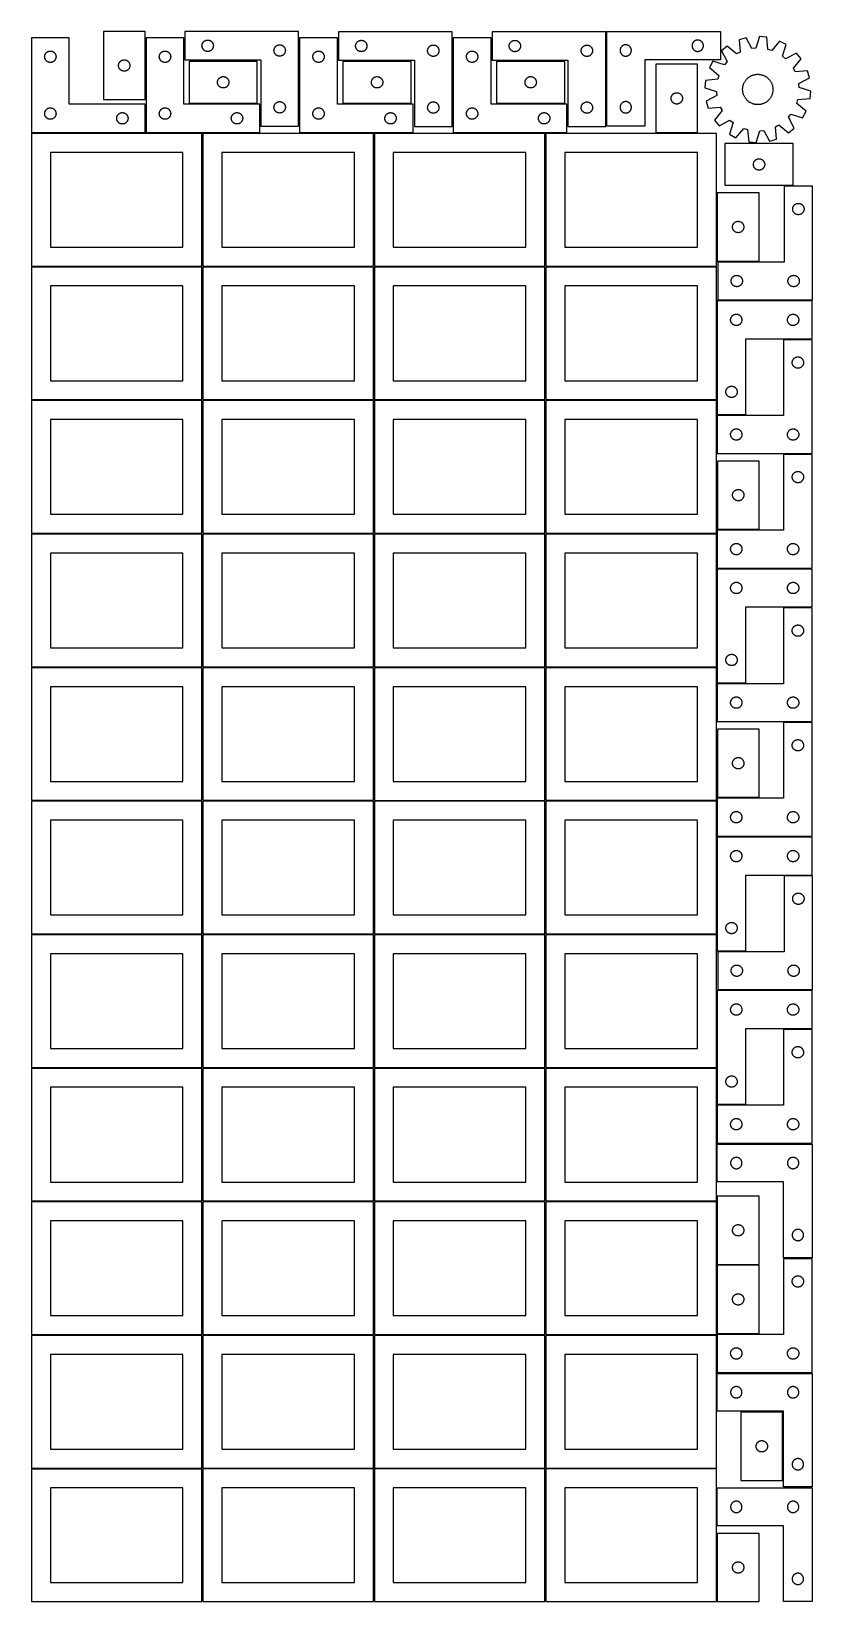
# Model space of a CAD drawing. Header units: millimetres. Extents: x 7 to 1243, y 7 to 2493.
import ezdxf

# ---------------------------------------------------------------- set-up
doc = ezdxf.new("R2010")
doc.units = ezdxf.units.MM
doc.layers.add('COMMON', color=5, linetype='CONTINUOUS', true_color=0x0000ff)
doc.layers.add('CUT', color=7, linetype='CONTINUOUS', true_color=0x000000)

msp = doc.modelspace()

# ---------------------------------------------------------------- linework, layer by layer
at = {"layer": 'COMMON'}
for p, q in [((277.291899, 1697.062902), (277.291899, 1487.062902)), ((820.333739, 1697.041937), (820.333739, 1487.062902)), ((6.541899, 1486.312901), (276.541899, 1486.312901)), ((277.291899, 1485.562901), (277.291899, 1275.562901)), ((278.0419, 1486.312901), (548.0419, 1486.312901)), ((549.583739, 1486.291936), (819.583739, 1486.291936)), ((820.333739, 1485.541936), (820.333739, 1275.562901)), ((821.08374, 1486.312901), (1091.08374, 1486.312901)), ((6.541899, 1274.8129), (276.541899, 1274.8129)), ((277.291899, 1274.0629), (277.291899, 1064.0629)), ((278.0419, 1274.8129), (548.0419, 1274.8129)), ((549.583739, 1274.791935), (819.583739, 1274.791935)), ((820.333739, 1274.041935), (820.333739, 1064.0629)), ((821.08374, 1274.8129), (1091.08374, 1274.8129)), ((6.541899, 1063.312899), (276.541899, 1063.312899)), ((277.291899, 1062.562899), (277.291899, 852.562899)), ((278.0419, 1063.312899), (548.0419, 1063.312899)), ((549.583739, 1063.291934), (819.583739, 1063.291934)), ((820.333739, 1062.541934), (820.333739, 852.562899)), ((821.08374, 1063.312899), (1091.08374, 1063.312899)), ((6.541899, 851.812898), (276.541899, 851.812898)), ((277.291899, 851.062898), (277.291899, 641.062898)), ((278.0419, 851.812898), (548.0419, 851.812898)), ((549.583739, 851.791933), (819.583739, 851.791933)), ((820.333739, 851.041933), (820.333739, 641.062898)), ((821.08374, 851.812898), (1091.08374, 851.812898)), ((276.541899, 640.312898), (6.541899, 640.312898)), ((277.291899, 639.562897), (277.291899, 429.562897)), ((548.0419, 640.312898), (278.0419, 640.312898)), ((549.583739, 640.291932), (819.583739, 640.291932)), ((820.333739, 639.541932), (820.333739, 429.562897)), ((821.08374, 640.312897), (1091.08374, 640.312897)), ((6.541899, 428.812896), (276.520965, 428.812896)), ((277.270965, 428.062896), (277.270965, 218.062896)), ((278.0419, 428.812896), (548.020966, 428.812896)), ((819.583739, 428.791932), (549.583739, 428.791932)), ((820.333739, 428.041931), (820.333739, 218.062896)), ((1091.08374, 428.812897), (821.08374, 428.812897)), ((548.7919, 216.54193), (548.7919, 6.54193)), ((549.583739, 217.29193), (819.541901, 217.29193)), ((820.291901, 216.54193), (820.291901, 6.54193))]:
    msp.add_line(p, q, dxfattribs=at)
at = {"layer": 'CUT'}
for p, q in [((186.464567, 2493.388216), (120.464567, 2493.388216)), ((120.464567, 2493.388216), (120.464567, 2385.388216)), ((186.464567, 2385.388216), (186.464567, 2493.388216)), ((429.609768, 2493.149693), (249.609768, 2493.149693)), ((249.609768, 2493.149693), (249.609768, 2448.149693)), ((429.609768, 2343.149693), (429.609768, 2493.149693)), ((672.840542, 2492.815709), (492.840542, 2492.815709)), ((492.840542, 2492.815709), (492.840542, 2447.815709)), ((672.840542, 2342.815709), (672.840542, 2492.815709)), ((916.000301, 2492.720982), (736.000301, 2492.720982)), ((736.000301, 2492.720982), (736.000301, 2447.720982)), ((916.000301, 2342.720982), (916.000301, 2492.720982)), ((917.570585, 2493.195832), (1097.570585, 2493.195832)), ((917.570585, 2343.195832), (917.570585, 2493.195832)), ((1097.570585, 2493.195832), (1097.570585, 2448.195832)), ((66.520965, 2483.251496), (6.520965, 2483.251496)), ((6.520965, 2483.251496), (6.520965, 2333.251496)), ((34.191593, 2461.944829), (34.765152, 2462.078564)), ((34.765152, 2462.078564), (35.346229, 2462.1745)), ((35.346229, 2462.1745), (35.932336, 2462.232227)), ((35.932336, 2462.232227), (36.520965, 2462.251496)), ((36.520965, 2462.251496), (37.109593, 2462.232227)), ((37.109593, 2462.232227), (37.6957, 2462.1745)), ((37.6957, 2462.1745), (38.276778, 2462.078564)), ((38.276778, 2462.078564), (38.850336, 2461.944829)), ((66.520965, 2378.251496), (66.520965, 2483.251496)), ((248.041961, 2483.251496), (188.041961, 2483.251496)), ((188.041961, 2483.251496), (188.041961, 2333.251496)), ((215.712589, 2461.944829), (216.286148, 2462.078564)), ((216.286148, 2462.078564), (216.867225, 2462.1745)), ((216.867225, 2462.1745), (217.453333, 2462.232227)), ((217.453333, 2462.232227), (218.041961, 2462.251496)), ((218.041961, 2462.251496), (218.630589, 2462.232227)), ((218.630589, 2462.232227), (219.216696, 2462.1745)), ((219.216696, 2462.1745), (219.797774, 2462.078564)), ((219.797774, 2462.078564), (220.371332, 2461.944829)), ((248.041961, 2378.251496), (248.041961, 2483.251496)), ((276.609768, 2470.649693), (276.629037, 2471.238321)), ((276.629037, 2470.061065), (276.609768, 2470.649693)), ((276.629037, 2471.238321), (276.686764, 2471.824429)), ((276.686764, 2469.474957), (276.629037, 2470.061065)), ((276.686764, 2471.824429), (276.7827, 2472.405506)), ((276.7827, 2468.89388), (276.686764, 2469.474957)), ((276.7827, 2472.405506), (276.916435, 2472.979065)), ((276.916435, 2468.320322), (276.7827, 2468.89388)), ((276.916435, 2472.979065), (277.087397, 2473.542648)), ((277.087397, 2467.756738), (276.916435, 2468.320322)), ((277.087397, 2473.542648), (277.294852, 2474.093844)), ((277.294852, 2467.205542), (277.087397, 2467.756738)), ((277.294852, 2474.093844), (277.537913, 2474.630291)), ((277.537913, 2466.669095), (277.294852, 2467.205542)), ((277.537913, 2474.630291), (277.815539, 2475.149693)), ((277.815539, 2466.149693), (277.537913, 2466.669095)), ((277.815539, 2475.149693), (278.126541, 2475.649825)), ((278.126541, 2465.649561), (277.815539, 2466.149693)), ((278.126541, 2475.649825), (278.469588, 2476.128546)), ((278.469588, 2465.17084), (278.126541, 2465.649561)), ((278.469588, 2476.128546), (278.843209, 2476.583805)), ((278.843209, 2464.715581), (278.469588, 2465.17084)), ((278.843209, 2476.583805), (279.245807, 2477.013654)), ((279.245807, 2464.285732), (278.843209, 2464.715581)), ((279.245807, 2477.013654), (279.675655, 2477.416251)), ((279.675655, 2463.883135), (279.245807, 2464.285732)), ((279.675655, 2477.416251), (280.130915, 2477.789873)), ((280.130915, 2463.509513), (279.675655, 2463.883135)), ((280.130915, 2477.789873), (280.609636, 2478.13292)), ((280.609636, 2463.166467), (280.130915, 2463.509513)), ((280.609636, 2478.13292), (281.109768, 2478.443922)), ((281.109768, 2462.855464), (280.609636, 2463.166467)), ((281.109768, 2478.443922), (281.629169, 2478.721548)), ((281.629169, 2462.577838), (281.109768, 2462.855464)), ((281.629169, 2478.721548), (282.165617, 2478.964609)), ((282.165617, 2462.334777), (281.629169, 2462.577838)), ((282.165617, 2478.964609), (282.716813, 2479.172064)), ((282.716813, 2462.127322), (282.165617, 2462.334777)), ((282.716813, 2479.172064), (283.280396, 2479.343026)), ((283.280396, 2461.956361), (282.716813, 2462.127322)), ((283.280396, 2479.343026), (283.853955, 2479.476761)), ((283.853955, 2479.476761), (284.435032, 2479.572697)), ((284.435032, 2479.572697), (285.02114, 2479.630423)), ((285.02114, 2479.630423), (285.609768, 2479.649693)), ((285.609768, 2479.649693), (286.198396, 2479.630423)), ((286.198396, 2479.630423), (286.784503, 2479.572697)), ((286.784503, 2479.572697), (287.365581, 2479.476761)), ((287.365581, 2479.476761), (287.939139, 2479.343026)), ((287.939139, 2479.343026), (288.502723, 2479.172064)), ((288.502723, 2462.127322), (287.939139, 2461.956361)), ((288.502723, 2479.172064), (289.053919, 2478.964609)), ((289.053919, 2462.334777), (288.502723, 2462.127322)), ((289.053919, 2478.964609), (289.590366, 2478.721548)), ((289.590366, 2462.577838), (289.053919, 2462.334777)), ((289.590366, 2478.721548), (290.109768, 2478.443922)), ((290.109768, 2462.855464), (289.590366, 2462.577838)), ((290.109768, 2478.443922), (290.6099, 2478.13292)), ((290.6099, 2463.166467), (290.109768, 2462.855464)), ((290.6099, 2478.13292), (291.088621, 2477.789873)), ((291.088621, 2463.509513), (290.6099, 2463.166467)), ((291.088621, 2477.789873), (291.54388, 2477.416251)), ((291.54388, 2463.883135), (291.088621, 2463.509513)), ((291.54388, 2477.416251), (291.973729, 2477.013654)), ((291.973729, 2464.285732), (291.54388, 2463.883135)), ((291.973729, 2477.013654), (292.376326, 2476.583805)), ((292.376326, 2464.715581), (291.973729, 2464.285732)), ((292.376326, 2476.583805), (292.749948, 2476.128546)), ((292.749948, 2465.17084), (292.376326, 2464.715581)), ((292.749948, 2476.128546), (293.092994, 2475.649825)), ((293.092994, 2465.649561), (292.749948, 2465.17084)), ((293.092994, 2475.649825), (293.403996, 2475.149693)), ((293.403996, 2466.149693), (293.092994, 2465.649561)), ((293.403996, 2475.149693), (293.681622, 2474.630291)), ((293.681622, 2466.669095), (293.403996, 2466.149693)), ((293.681622, 2474.630291), (293.924684, 2474.093844)), ((293.924684, 2467.205542), (293.681622, 2466.669095)), ((293.924684, 2474.093844), (294.132139, 2473.542648)), ((294.132139, 2467.756738), (293.924684, 2467.205542)), ((294.132139, 2473.542648), (294.3031, 2472.979065)), ((294.3031, 2468.320322), (294.132139, 2467.756738)), ((294.3031, 2472.979065), (294.436835, 2472.405506)), ((294.436835, 2468.89388), (294.3031, 2468.320322)), ((294.436835, 2472.405506), (294.532771, 2471.824429)), ((294.532771, 2469.474957), (294.436835, 2468.89388)), ((294.532771, 2471.824429), (294.590498, 2471.238321)), ((294.590498, 2470.061065), (294.532771, 2469.474957)), ((294.590498, 2471.238321), (294.609768, 2470.649693)), ((294.609768, 2470.649693), (294.590498, 2470.061065)), ((390.609768, 2463.149693), (390.629037, 2463.738321)), ((390.629037, 2462.561065), (390.609768, 2463.149693)), ((390.629037, 2463.738321), (390.686764, 2464.324429)), ((390.686764, 2461.974957), (390.629037, 2462.561065)), ((390.686764, 2464.324429), (390.7827, 2464.905506)), ((390.7827, 2464.905506), (390.916435, 2465.479065)), ((390.916435, 2465.479065), (391.087397, 2466.042648)), ((391.087397, 2466.042648), (391.294852, 2466.593844)), ((391.294852, 2466.593844), (391.537913, 2467.130291)), ((391.537913, 2467.130291), (391.815539, 2467.649693)), ((391.815539, 2467.649693), (392.126541, 2468.149825)), ((392.126541, 2468.149825), (392.469588, 2468.628546)), ((392.469588, 2468.628546), (392.843209, 2469.083805)), ((392.843209, 2469.083805), (393.245807, 2469.513654)), ((393.245807, 2469.513654), (393.675655, 2469.916251)), ((393.675655, 2469.916251), (394.130915, 2470.289873)), ((394.130915, 2470.289873), (394.609636, 2470.63292)), ((394.609636, 2470.63292), (395.109768, 2470.943922)), ((395.109768, 2470.943922), (395.629169, 2471.221548)), ((395.629169, 2471.221548), (396.165617, 2471.464609)), ((396.165617, 2471.464609), (396.716813, 2471.672064)), ((396.716813, 2471.672064), (397.280396, 2471.843026)), ((397.280396, 2471.843026), (397.853955, 2471.976761)), ((397.853955, 2471.976761), (398.435032, 2472.072697)), ((398.435032, 2472.072697), (399.02114, 2472.130423)), ((399.02114, 2472.130423), (399.609768, 2472.149693)), ((399.609768, 2472.149693), (400.198396, 2472.130423)), ((400.198396, 2472.130423), (400.784503, 2472.072697)), ((400.784503, 2472.072697), (401.365581, 2471.976761)), ((401.365581, 2471.976761), (401.939139, 2471.843026)), ((401.939139, 2471.843026), (402.502723, 2471.672064)), ((402.502723, 2471.672064), (403.053919, 2471.464609)), ((403.053919, 2471.464609), (403.590366, 2471.221548)), ((403.590366, 2471.221548), (404.109768, 2470.943922)), ((404.109768, 2470.943922), (404.6099, 2470.63292)), ((404.6099, 2470.63292), (405.088621, 2470.289873)), ((405.088621, 2470.289873), (405.54388, 2469.916251)), ((405.54388, 2469.916251), (405.973729, 2469.513654)), ((405.973729, 2469.513654), (406.376326, 2469.083805)), ((406.376326, 2469.083805), (406.749948, 2468.628546)), ((406.749948, 2468.628546), (407.092994, 2468.149825)), ((407.092994, 2468.149825), (407.403996, 2467.649693)), ((407.403996, 2467.649693), (407.681622, 2467.130291)), ((407.681622, 2467.130291), (407.924684, 2466.593844)), ((407.924684, 2466.593844), (408.132139, 2466.042648)), ((408.132139, 2466.042648), (408.3031, 2465.479065)), ((408.3031, 2465.479065), (408.436835, 2464.905506)), ((408.436835, 2464.905506), (408.532771, 2464.324429)), ((408.532771, 2464.324429), (408.590498, 2463.738321)), ((408.590498, 2462.561065), (408.532771, 2461.974957)), ((408.590498, 2463.738321), (408.609768, 2463.149693)), ((408.609768, 2463.149693), (408.590498, 2462.561065)), ((491.20169, 2483.251496), (431.20169, 2483.251496)), ((431.20169, 2483.251496), (431.20169, 2333.251496)), ((458.872318, 2461.944829), (459.445877, 2462.078564)), ((459.445877, 2462.078564), (460.026954, 2462.1745)), ((460.026954, 2462.1745), (460.613062, 2462.232227)), ((460.613062, 2462.232227), (461.20169, 2462.251496)), ((461.20169, 2462.251496), (461.790318, 2462.232227)), ((461.790318, 2462.232227), (462.376425, 2462.1745)), ((462.376425, 2462.1745), (462.957503, 2462.078564)), ((462.957503, 2462.078564), (463.531061, 2461.944829)), ((491.20169, 2378.251496), (491.20169, 2483.251496)), ((519.840542, 2470.315709), (519.859811, 2470.904337)), ((519.859811, 2469.727081), (519.840542, 2470.315709)), ((519.859811, 2470.904337), (519.917538, 2471.490444)), ((519.917538, 2469.140973), (519.859811, 2469.727081)), ((519.917538, 2471.490444), (520.013474, 2472.071522)), ((520.013474, 2468.559896), (519.917538, 2469.140973)), ((520.013474, 2472.071522), (520.147209, 2472.64508)), ((520.147209, 2467.986337), (520.013474, 2468.559896)), ((520.147209, 2472.64508), (520.31817, 2473.208664)), ((520.31817, 2467.422754), (520.147209, 2467.986337)), ((520.31817, 2473.208664), (520.525626, 2473.75986)), ((520.525626, 2466.871558), (520.31817, 2467.422754)), ((520.525626, 2473.75986), (520.768687, 2474.296307)), ((520.768687, 2466.335111), (520.525626, 2466.871558)), ((520.768687, 2474.296307), (521.046313, 2474.815709)), ((521.046313, 2465.815709), (520.768687, 2466.335111)), ((521.046313, 2474.815709), (521.357315, 2475.315841)), ((521.357315, 2465.315577), (521.046313, 2465.815709)), ((521.357315, 2475.315841), (521.700362, 2475.794562)), ((521.700362, 2464.836856), (521.357315, 2465.315577)), ((521.700362, 2475.794562), (522.073983, 2476.249821)), ((522.073983, 2464.381596), (521.700362, 2464.836856)), ((522.073983, 2476.249821), (522.476581, 2476.67967)), ((522.476581, 2463.951748), (522.073983, 2464.381596)), ((522.476581, 2476.67967), (522.906429, 2477.082267)), ((522.906429, 2463.54915), (522.476581, 2463.951748)), ((522.906429, 2477.082267), (523.361689, 2477.455889)), ((523.361689, 2463.175529), (522.906429, 2463.54915)), ((523.361689, 2477.455889), (523.84041, 2477.798935)), ((523.84041, 2462.832482), (523.361689, 2463.175529)), ((523.84041, 2477.798935), (524.340542, 2478.109937)), ((524.340542, 2462.52148), (523.84041, 2462.832482)), ((524.340542, 2478.109937), (524.859943, 2478.387563)), ((524.859943, 2462.243854), (524.340542, 2462.52148)), ((524.859943, 2478.387563), (525.396391, 2478.630625)), ((525.396391, 2462.000793), (524.859943, 2462.243854)), ((525.396391, 2478.630625), (525.947586, 2478.83808)), ((525.947586, 2461.793338), (525.396391, 2462.000793)), ((525.947586, 2478.83808), (526.51117, 2479.009041)), ((526.51117, 2479.009041), (527.084729, 2479.142776)), ((527.084729, 2479.142776), (527.665806, 2479.238712)), ((527.665806, 2479.238712), (528.251913, 2479.296439)), ((528.251913, 2479.296439), (528.840542, 2479.315709)), ((528.840542, 2479.315709), (529.42917, 2479.296439)), ((529.42917, 2479.296439), (530.015277, 2479.238712)), ((530.015277, 2479.238712), (530.596355, 2479.142776)), ((530.596355, 2479.142776), (531.169913, 2479.009041)), ((531.169913, 2479.009041), (531.733497, 2478.83808)), ((531.733497, 2478.83808), (532.284693, 2478.630625)), ((532.284693, 2462.000793), (531.733497, 2461.793338)), ((532.284693, 2478.630625), (532.82114, 2478.387563)), ((532.82114, 2462.243854), (532.284693, 2462.000793)), ((532.82114, 2478.387563), (533.340542, 2478.109937)), ((533.340542, 2462.52148), (532.82114, 2462.243854)), ((533.340542, 2478.109937), (533.840674, 2477.798935)), ((533.840674, 2462.832482), (533.340542, 2462.52148)), ((533.840674, 2477.798935), (534.319394, 2477.455889)), ((534.319394, 2463.175529), (533.840674, 2462.832482)), ((534.319394, 2477.455889), (534.774654, 2477.082267)), ((534.774654, 2463.54915), (534.319394, 2463.175529)), ((534.774654, 2477.082267), (535.204503, 2476.67967)), ((535.204503, 2463.951748), (534.774654, 2463.54915)), ((535.204503, 2476.67967), (535.6071, 2476.249821)), ((535.6071, 2464.381596), (535.204503, 2463.951748)), ((535.6071, 2476.249821), (535.980722, 2475.794562)), ((535.980722, 2464.836856), (535.6071, 2464.381596)), ((535.980722, 2475.794562), (536.323768, 2475.315841)), ((536.323768, 2465.315577), (535.980722, 2464.836856)), ((536.323768, 2475.315841), (536.63477, 2474.815709)), ((536.63477, 2465.815709), (536.323768, 2465.315577)), ((536.63477, 2474.815709), (536.912396, 2474.296307)), ((536.912396, 2466.335111), (536.63477, 2465.815709)), ((536.912396, 2474.296307), (537.155457, 2473.75986)), ((537.155457, 2466.871558), (536.912396, 2466.335111)), ((537.155457, 2473.75986), (537.362913, 2473.208664)), ((537.362913, 2467.422754), (537.155457, 2466.871558)), ((537.362913, 2473.208664), (537.533874, 2472.64508)), ((537.533874, 2467.986337), (537.362913, 2467.422754)), ((537.533874, 2472.64508), (537.667609, 2472.071522)), ((537.667609, 2468.559896), (537.533874, 2467.986337)), ((537.667609, 2472.071522), (537.763545, 2471.490444)), ((537.763545, 2469.140973), (537.667609, 2468.559896)), ((537.763545, 2471.490444), (537.821272, 2470.904337)), ((537.821272, 2469.727081), (537.763545, 2469.140973)), ((537.821272, 2470.904337), (537.840542, 2470.315709)), ((537.840542, 2470.315709), (537.821272, 2469.727081)), ((633.840542, 2462.815709), (633.859811, 2463.404337)), ((633.859811, 2462.227081), (633.840542, 2462.815709)), ((633.859811, 2463.404337), (633.917538, 2463.990444)), ((633.917538, 2461.640973), (633.859811, 2462.227081)), ((633.917538, 2463.990444), (634.013474, 2464.571522)), ((634.013474, 2464.571522), (634.147209, 2465.14508)), ((634.147209, 2465.14508), (634.31817, 2465.708664)), ((634.31817, 2465.708664), (634.525626, 2466.25986)), ((634.525626, 2466.25986), (634.768687, 2466.796307)), ((634.768687, 2466.796307), (635.046313, 2467.315709)), ((635.046313, 2467.315709), (635.357315, 2467.815841)), ((635.357315, 2467.815841), (635.700362, 2468.294562)), ((635.700362, 2468.294562), (636.073983, 2468.749821)), ((636.073983, 2468.749821), (636.476581, 2469.17967)), ((636.476581, 2469.17967), (636.906429, 2469.582267)), ((636.906429, 2469.582267), (637.361689, 2469.955889)), ((637.361689, 2469.955889), (637.84041, 2470.298935)), ((637.84041, 2470.298935), (638.340542, 2470.609937)), ((638.340542, 2470.609937), (638.859943, 2470.887563)), ((638.859943, 2470.887563), (639.396391, 2471.130625)), ((639.396391, 2471.130625), (639.947586, 2471.33808)), ((639.947586, 2471.33808), (640.51117, 2471.509041)), ((640.51117, 2471.509041), (641.084729, 2471.642776)), ((641.084729, 2471.642776), (641.665806, 2471.738712)), ((641.665806, 2471.738712), (642.251913, 2471.796439)), ((642.251913, 2471.796439), (642.840542, 2471.815709)), ((642.840542, 2471.815709), (643.42917, 2471.796439)), ((643.42917, 2471.796439), (644.015277, 2471.738712)), ((644.015277, 2471.738712), (644.596355, 2471.642776)), ((644.596355, 2471.642776), (645.169913, 2471.509041)), ((645.169913, 2471.509041), (645.733497, 2471.33808)), ((645.733497, 2471.33808), (646.284693, 2471.130625)), ((646.284693, 2471.130625), (646.82114, 2470.887563)), ((646.82114, 2470.887563), (647.340542, 2470.609937)), ((647.340542, 2470.609937), (647.840674, 2470.298935)), ((647.840674, 2470.298935), (648.319394, 2469.955889)), ((648.319394, 2469.955889), (648.774654, 2469.582267)), ((648.774654, 2469.582267), (649.204503, 2469.17967)), ((649.204503, 2469.17967), (649.6071, 2468.749821)), ((649.6071, 2468.749821), (649.980722, 2468.294562)), ((649.980722, 2468.294562), (650.323768, 2467.815841)), ((650.323768, 2467.815841), (650.63477, 2467.315709)), ((650.63477, 2467.315709), (650.912396, 2466.796307)), ((650.912396, 2466.796307), (651.155457, 2466.25986)), ((651.155457, 2466.25986), (651.362913, 2465.708664)), ((651.362913, 2465.708664), (651.533874, 2465.14508)), ((651.533874, 2465.14508), (651.667609, 2464.571522)), ((651.667609, 2464.571522), (651.763545, 2463.990444)), ((651.763545, 2463.990444), (651.821272, 2463.404337)), ((651.821272, 2462.227081), (651.763545, 2461.640973)), ((651.821272, 2463.404337), (651.840542, 2462.815709)), ((651.840542, 2462.815709), (651.821272, 2462.227081)), ((734.36151, 2483.251496), (674.36151, 2483.251496)), ((674.36151, 2483.251496), (674.36151, 2333.251496)), ((702.032139, 2461.944829), (702.605697, 2462.078564)), ((702.605697, 2462.078564), (703.186775, 2462.1745)), ((703.186775, 2462.1745), (703.772882, 2462.232227)), ((703.772882, 2462.232227), (704.36151, 2462.251496)), ((704.36151, 2462.251496), (704.950138, 2462.232227)), ((704.950138, 2462.232227), (705.536246, 2462.1745)), ((705.536246, 2462.1745), (706.117323, 2462.078564)), ((706.117323, 2462.078564), (706.690882, 2461.944829)), ((734.36151, 2378.251496), (734.36151, 2483.251496)), ((763.000301, 2470.220982), (763.019571, 2470.80961)), ((763.019571, 2469.632354), (763.000301, 2470.220982)), ((763.019571, 2470.80961), (763.077297, 2471.395718)), ((763.077297, 2469.046246), (763.019571, 2469.632354)), ((763.077297, 2471.395718), (763.173234, 2471.976795)), ((763.173234, 2468.465169), (763.077297, 2469.046246)), ((763.173234, 2471.976795), (763.306969, 2472.550354)), ((763.306969, 2467.891611), (763.173234, 2468.465169)), ((763.306969, 2472.550354), (763.47793, 2473.113937)), ((763.47793, 2467.328027), (763.306969, 2467.891611)), ((763.47793, 2473.113937), (763.685385, 2473.665133)), ((763.685385, 2466.776831), (763.47793, 2467.328027)), ((763.685385, 2473.665133), (763.928446, 2474.20158)), ((763.928446, 2466.240384), (763.685385, 2466.776831)), ((763.928446, 2474.20158), (764.206073, 2474.720982)), ((764.206073, 2465.720982), (763.928446, 2466.240384)), ((764.206073, 2474.720982), (764.517075, 2475.221114)), ((764.517075, 2465.22085), (764.206073, 2465.720982)), ((764.517075, 2475.221114), (764.860121, 2475.699835)), ((764.860121, 2464.742129), (764.517075, 2465.22085)), ((764.860121, 2475.699835), (765.233743, 2476.155095)), ((765.233743, 2464.28687), (764.860121, 2464.742129)), ((765.233743, 2476.155095), (765.63634, 2476.584943)), ((765.63634, 2463.857021), (765.233743, 2464.28687)), ((765.63634, 2476.584943), (766.066189, 2476.98754)), ((766.066189, 2463.454424), (765.63634, 2463.857021)), ((766.066189, 2476.98754), (766.521448, 2477.361162)), ((766.521448, 2463.080802), (766.066189, 2463.454424)), ((766.521448, 2477.361162), (767.000169, 2477.704209)), ((767.000169, 2462.737756), (766.521448, 2463.080802)), ((767.000169, 2477.704209), (767.500301, 2478.015211)), ((767.500301, 2462.426754), (767.000169, 2462.737756)), ((767.500301, 2478.015211), (768.019703, 2478.292837)), ((768.019703, 2462.149127), (767.500301, 2462.426754)), ((768.019703, 2478.292837), (768.55615, 2478.535898)), ((768.55615, 2461.906066), (768.019703, 2462.149127)), ((768.55615, 2478.535898), (769.107346, 2478.743353)), ((769.107346, 2478.743353), (769.67093, 2478.914315)), ((769.67093, 2478.914315), (770.244488, 2479.04805)), ((770.244488, 2479.04805), (770.825565, 2479.143986)), ((770.825565, 2479.143986), (771.411673, 2479.201712)), ((771.411673, 2479.201712), (772.000301, 2479.220982)), ((772.000301, 2479.220982), (772.588929, 2479.201712)), ((772.588929, 2479.201712), (773.175037, 2479.143986)), ((773.175037, 2479.143986), (773.756114, 2479.04805)), ((773.756114, 2479.04805), (774.329673, 2478.914315)), ((774.329673, 2478.914315), (774.893256, 2478.743353)), ((774.893256, 2478.743353), (775.444452, 2478.535898)), ((775.444452, 2478.535898), (775.980899, 2478.292837)), ((775.980899, 2462.149127), (775.444452, 2461.906066)), ((775.980899, 2478.292837), (776.500301, 2478.015211)), ((776.500301, 2462.426754), (775.980899, 2462.149127)), ((776.500301, 2478.015211), (777.000433, 2477.704209)), ((777.000433, 2462.737756), (776.500301, 2462.426754)), ((777.000433, 2477.704209), (777.479154, 2477.361162)), ((777.479154, 2463.080802), (777.000433, 2462.737756)), ((777.479154, 2477.361162), (777.934413, 2476.98754)), ((777.934413, 2463.454424), (777.479154, 2463.080802)), ((777.934413, 2476.98754), (778.364262, 2476.584943)), ((778.364262, 2463.857021), (777.934413, 2463.454424)), ((778.364262, 2476.584943), (778.766859, 2476.155095)), ((778.766859, 2464.28687), (778.364262, 2463.857021)), ((778.766859, 2476.155095), (779.140481, 2475.699835)), ((779.140481, 2464.742129), (778.766859, 2464.28687)), ((779.140481, 2475.699835), (779.483528, 2475.221114)), ((779.483528, 2465.22085), (779.140481, 2464.742129)), ((779.483528, 2475.221114), (779.79453, 2474.720982)), ((779.79453, 2465.720982), (779.483528, 2465.22085)), ((779.79453, 2474.720982), (780.072156, 2474.20158)), ((780.072156, 2466.240384), (779.79453, 2465.720982)), ((780.072156, 2474.20158), (780.315217, 2473.665133)), ((780.315217, 2466.776831), (780.072156, 2466.240384)), ((780.315217, 2473.665133), (780.522672, 2473.113937)), ((780.522672, 2467.328027), (780.315217, 2466.776831)), ((780.522672, 2473.113937), (780.693634, 2472.550354)), ((780.693634, 2467.891611), (780.522672, 2467.328027)), ((780.693634, 2472.550354), (780.827369, 2471.976795)), ((780.827369, 2468.465169), (780.693634, 2467.891611)), ((780.827369, 2471.976795), (780.923305, 2471.395718)), ((780.923305, 2469.046246), (780.827369, 2468.465169)), ((780.923305, 2471.395718), (780.981031, 2470.80961)), ((780.981031, 2469.632354), (780.923305, 2469.046246)), ((780.981031, 2470.80961), (781.000301, 2470.220982)), ((781.000301, 2470.220982), (780.981031, 2469.632354)), ((877.000301, 2462.720982), (877.019571, 2463.30961)), ((877.019571, 2462.132354), (877.000301, 2462.720982)), ((877.019571, 2463.30961), (877.077297, 2463.895718)), ((877.077297, 2461.546246), (877.019571, 2462.132354)), ((877.077297, 2463.895718), (877.173234, 2464.476795)), ((877.173234, 2464.476795), (877.306969, 2465.050354)), ((877.306969, 2465.050354), (877.47793, 2465.613937)), ((877.47793, 2465.613937), (877.685385, 2466.165133)), ((877.685385, 2466.165133), (877.928446, 2466.70158)), ((877.928446, 2466.70158), (878.206073, 2467.220982)), ((878.206073, 2467.220982), (878.517075, 2467.721114)), ((878.517075, 2467.721114), (878.860121, 2468.199835)), ((878.860121, 2468.199835), (879.233743, 2468.655095)), ((879.233743, 2468.655095), (879.63634, 2469.084943)), ((879.63634, 2469.084943), (880.066189, 2469.48754)), ((880.066189, 2469.48754), (880.521448, 2469.861162)), ((880.521448, 2469.861162), (881.000169, 2470.204209)), ((881.000169, 2470.204209), (881.500301, 2470.515211)), ((881.500301, 2470.515211), (882.019703, 2470.792837)), ((882.019703, 2470.792837), (882.55615, 2471.035898)), ((882.55615, 2471.035898), (883.107346, 2471.243353)), ((883.107346, 2471.243353), (883.67093, 2471.414315)), ((883.67093, 2471.414315), (884.244488, 2471.54805)), ((884.244488, 2471.54805), (884.825565, 2471.643986)), ((884.825565, 2471.643986), (885.411673, 2471.701712)), ((885.411673, 2471.701712), (886.000301, 2471.720982)), ((886.000301, 2471.720982), (886.588929, 2471.701712)), ((886.588929, 2471.701712), (887.175037, 2471.643986)), ((887.175037, 2471.643986), (887.756114, 2471.54805)), ((887.756114, 2471.54805), (888.329673, 2471.414315)), ((888.329673, 2471.414315), (888.893256, 2471.243353)), ((888.893256, 2471.243353), (889.444452, 2471.035898)), ((889.444452, 2471.035898), (889.980899, 2470.792837)), ((889.980899, 2470.792837), (890.500301, 2470.515211)), ((890.500301, 2470.515211), (891.000433, 2470.204209)), ((891.000433, 2470.204209), (891.479154, 2469.861162)), ((891.479154, 2469.861162), (891.934413, 2469.48754)), ((891.934413, 2469.48754), (892.364262, 2469.084943)), ((892.364262, 2469.084943), (892.766859, 2468.655095)), ((892.766859, 2468.655095), (893.140481, 2468.199835)), ((893.140481, 2468.199835), (893.483528, 2467.721114)), ((893.483528, 2467.721114), (893.79453, 2467.220982)), ((893.79453, 2467.220982), (894.072156, 2466.70158)), ((894.072156, 2466.70158), (894.315217, 2466.165133)), ((894.315217, 2466.165133), (894.522672, 2465.613937)), ((894.522672, 2465.613937), (894.693634, 2465.050354)), ((894.693634, 2465.050354), (894.827369, 2464.476795)), ((894.827369, 2464.476795), (894.923305, 2463.895718)), ((894.923305, 2463.895718), (894.981031, 2463.30961)), ((894.981031, 2462.132354), (894.923305, 2461.546246)), ((894.981031, 2463.30961), (895.000301, 2462.720982)), ((895.000301, 2462.720982), (894.981031, 2462.132354)), ((938.589855, 2463.78446), (938.570585, 2463.195832)), ((938.570585, 2463.195832), (938.589855, 2462.607204)), ((938.647581, 2464.370568), (938.589855, 2463.78446)), ((938.589855, 2462.607204), (938.647581, 2462.021096)), ((938.743517, 2464.951645), (938.647581, 2464.370568)), ((938.647581, 2462.021096), (938.743517, 2461.440019)), ((938.877252, 2465.525204), (938.743517, 2464.951645)), ((939.048214, 2466.088787), (938.877252, 2465.525204)), ((939.255669, 2466.639983), (939.048214, 2466.088787)), ((939.49873, 2467.17643), (939.255669, 2466.639983)), ((939.776356, 2467.695832), (939.49873, 2467.17643)), ((940.087358, 2468.195964), (939.776356, 2467.695832)), ((940.430405, 2468.674685), (940.087358, 2468.195964)), ((940.804027, 2469.129944), (940.430405, 2468.674685)), ((941.206624, 2469.559793), (940.804027, 2469.129944)), ((941.636473, 2469.96239), (941.206624, 2469.559793)), ((942.091732, 2470.336012), (941.636473, 2469.96239)), ((942.570453, 2470.679059), (942.091732, 2470.336012)), ((943.070585, 2470.990061), (942.570453, 2470.679059)), ((943.589987, 2471.267687), (943.070585, 2470.990061)), ((944.126434, 2471.510748), (943.589987, 2471.267687)), ((944.67763, 2471.718203), (944.126434, 2471.510748)), ((945.241213, 2471.889165), (944.67763, 2471.718203)), ((945.814772, 2472.0229), (945.241213, 2471.889165)), ((946.395849, 2472.118836), (945.814772, 2472.0229)), ((946.981957, 2472.176562), (946.395849, 2472.118836)), ((947.570585, 2472.195832), (946.981957, 2472.176562)), ((948.159213, 2472.176562), (947.570585, 2472.195832)), ((948.745321, 2472.118836), (948.159213, 2472.176562)), ((949.326398, 2472.0229), (948.745321, 2472.118836)), ((949.899956, 2471.889165), (949.326398, 2472.0229)), ((950.46354, 2471.718203), (949.899956, 2471.889165)), ((951.014736, 2471.510748), (950.46354, 2471.718203)), ((951.551183, 2471.267687), (951.014736, 2471.510748)), ((952.070585, 2470.990061), (951.551183, 2471.267687)), ((952.570717, 2470.679059), (952.070585, 2470.990061)), ((953.049438, 2470.336012), (952.570717, 2470.679059)), ((953.504697, 2469.96239), (953.049438, 2470.336012)), ((953.934546, 2469.559793), (953.504697, 2469.96239)), ((954.337143, 2469.129944), (953.934546, 2469.559793)), ((954.710765, 2468.674685), (954.337143, 2469.129944)), ((955.053811, 2468.195964), (954.710765, 2468.674685)), ((955.364814, 2467.695832), (955.053811, 2468.195964)), ((955.64244, 2467.17643), (955.364814, 2467.695832)), ((955.885501, 2466.639983), (955.64244, 2467.17643)), ((956.092956, 2466.088787), (955.885501, 2466.639983)), ((956.263917, 2465.525204), (956.092956, 2466.088787)), ((956.397652, 2464.951645), (956.263917, 2465.525204)), ((956.493589, 2464.370568), (956.397652, 2464.951645)), ((956.397652, 2461.440019), (956.493589, 2462.021096)), ((956.551315, 2463.78446), (956.493589, 2464.370568)), ((956.493589, 2462.021096), (956.551315, 2462.607204)), ((956.570585, 2463.195832), (956.551315, 2463.78446)), ((956.551315, 2462.607204), (956.570585, 2463.195832)), ((1052.589855, 2471.28446), (1052.570585, 2470.695832)), ((1052.570585, 2470.695832), (1052.589855, 2470.107204)), ((1052.647581, 2471.870568), (1052.589855, 2471.28446)), ((1052.589855, 2470.107204), (1052.647581, 2469.521096)), ((1052.743517, 2472.451645), (1052.647581, 2471.870568)), ((1052.647581, 2469.521096), (1052.743517, 2468.940019)), ((1052.877252, 2473.025204), (1052.743517, 2472.451645)), ((1052.743517, 2468.940019), (1052.877252, 2468.366461)), ((1053.048214, 2473.588787), (1052.877252, 2473.025204)), ((1052.877252, 2468.366461), (1053.048214, 2467.802877)), ((1053.255669, 2474.139983), (1053.048214, 2473.588787)), ((1053.048214, 2467.802877), (1053.255669, 2467.251681)), ((1053.49873, 2474.67643), (1053.255669, 2474.139983)), ((1053.255669, 2467.251681), (1053.49873, 2466.715234)), ((1053.776356, 2475.195832), (1053.49873, 2474.67643)), ((1053.49873, 2466.715234), (1053.776356, 2466.195832)), ((1054.087358, 2475.695964), (1053.776356, 2475.195832)), ((1053.776356, 2466.195832), (1054.087358, 2465.6957)), ((1054.430405, 2476.174685), (1054.087358, 2475.695964)), ((1054.087358, 2465.6957), (1054.430405, 2465.216979)), ((1054.804027, 2476.629944), (1054.430405, 2476.174685)), ((1054.430405, 2465.216979), (1054.804027, 2464.76172)), ((1055.206624, 2477.059793), (1054.804027, 2476.629944)), ((1054.804027, 2464.76172), (1055.206624, 2464.331871)), ((1055.636473, 2477.46239), (1055.206624, 2477.059793)), ((1055.206624, 2464.331871), (1055.636473, 2463.929274)), ((1056.091732, 2477.836012), (1055.636473, 2477.46239)), ((1055.636473, 2463.929274), (1056.091732, 2463.555652)), ((1056.570453, 2478.179059), (1056.091732, 2477.836012)), ((1056.091732, 2463.555652), (1056.570453, 2463.212606)), ((1057.070585, 2478.490061), (1056.570453, 2478.179059)), ((1056.570453, 2463.212606), (1057.070585, 2462.901604)), ((1057.589987, 2478.767687), (1057.070585, 2478.490061)), ((1057.070585, 2462.901604), (1057.589987, 2462.623977)), ((1058.126434, 2479.010748), (1057.589987, 2478.767687)), ((1057.589987, 2462.623977), (1058.126434, 2462.380916)), ((1058.67763, 2479.218203), (1058.126434, 2479.010748)), ((1058.126434, 2462.380916), (1058.67763, 2462.173461)), ((1059.241213, 2479.389165), (1058.67763, 2479.218203)), ((1058.67763, 2462.173461), (1059.241213, 2462.0025)), ((1059.814772, 2479.5229), (1059.241213, 2479.389165)), ((1059.241213, 2462.0025), (1059.814772, 2461.868765)), ((1060.395849, 2479.618836), (1059.814772, 2479.5229)), ((1060.981957, 2479.676562), (1060.395849, 2479.618836)), ((1061.570585, 2479.695832), (1060.981957, 2479.676562)), ((1062.159213, 2479.676562), (1061.570585, 2479.695832)), ((1062.745321, 2479.618836), (1062.159213, 2479.676562)), ((1063.326398, 2479.5229), (1062.745321, 2479.618836)), ((1063.899956, 2479.389165), (1063.326398, 2479.5229)), ((1063.326398, 2461.868765), (1063.899956, 2462.0025)), ((1064.46354, 2479.218203), (1063.899956, 2479.389165)), ((1063.899956, 2462.0025), (1064.46354, 2462.173461)), ((1065.014736, 2479.010748), (1064.46354, 2479.218203)), ((1064.46354, 2462.173461), (1065.014736, 2462.380916)), ((1065.551183, 2478.767687), (1065.014736, 2479.010748)), ((1065.014736, 2462.380916), (1065.551183, 2462.623977)), ((1066.070585, 2478.490061), (1065.551183, 2478.767687)), ((1065.551183, 2462.623977), (1066.070585, 2462.901604)), ((1066.570717, 2478.179059), (1066.070585, 2478.490061)), ((1066.070585, 2462.901604), (1066.570717, 2463.212606)), ((1067.049438, 2477.836012), (1066.570717, 2478.179059)), ((1066.570717, 2463.212606), (1067.049438, 2463.555652)), ((1067.504697, 2477.46239), (1067.049438, 2477.836012)), ((1067.049438, 2463.555652), (1067.504697, 2463.929274)), ((1067.934546, 2477.059793), (1067.504697, 2477.46239)), ((1067.504697, 2463.929274), (1067.934546, 2464.331871)), ((1068.337143, 2476.629944), (1067.934546, 2477.059793)), ((1067.934546, 2464.331871), (1068.337143, 2464.76172)), ((1068.710765, 2476.174685), (1068.337143, 2476.629944)), ((1068.337143, 2464.76172), (1068.710765, 2465.216979)), ((1069.053811, 2475.695964), (1068.710765, 2476.174685)), ((1068.710765, 2465.216979), (1069.053811, 2465.6957)), ((1069.364814, 2475.195832), (1069.053811, 2475.695964)), ((1069.053811, 2465.6957), (1069.364814, 2466.195832)), ((1069.64244, 2474.67643), (1069.364814, 2475.195832)), ((1069.364814, 2466.195832), (1069.64244, 2466.715234)), ((1069.885501, 2474.139983), (1069.64244, 2474.67643)), ((1069.64244, 2466.715234), (1069.885501, 2467.251681)), ((1070.092956, 2473.588787), (1069.885501, 2474.139983)), ((1069.885501, 2467.251681), (1070.092956, 2467.802877)), ((1070.263917, 2473.025204), (1070.092956, 2473.588787)), ((1070.092956, 2467.802877), (1070.263917, 2468.366461)), ((1070.397652, 2472.451645), (1070.263917, 2473.025204)), ((1070.263917, 2468.366461), (1070.397652, 2468.940019)), ((1070.493589, 2471.870568), (1070.397652, 2472.451645)), ((1070.397652, 2468.940019), (1070.493589, 2469.521096)), ((1070.551315, 2471.28446), (1070.493589, 2471.870568)), ((1070.493589, 2469.521096), (1070.551315, 2470.107204)), ((1070.570585, 2470.695832), (1070.551315, 2471.28446)), ((1070.551315, 2470.107204), (1070.570585, 2470.695832)), ((1108.157254, 2470.026117), (1099.218643, 2462.733196)), ((1099.218643, 2462.733196), (1108.244459, 2445.587436)), ((1123.142492, 2457.742589), (1108.157254, 2470.026117)), ((1138.093476, 2483.36908), (1127.044396, 2480.051957)), ((1127.044396, 2480.051957), (1128.821765, 2460.757311)), ((1147.237328, 2466.285977), (1138.093476, 2483.36908)), ((1153.637976, 2466.897854), (1147.237328, 2466.285977)), ((1159.379643, 2485.403952), (1153.637976, 2466.897854)), ((1170.85707, 2484.240274), (1159.379643, 2485.403952)), ((1172.767467, 2464.958345), (1170.85707, 2484.240274)), ((1178.91505, 2463.074223), (1172.767467, 2464.958345)), ((1191.301635, 2477.974388), (1178.91505, 2463.074223)), ((1201.460075, 2472.507068), (1191.301635, 2477.974388)), ((1195.846177, 2453.961811), (1201.460075, 2472.507068)), ((27.520965, 2453.251496), (27.540234, 2453.840124)), ((27.540234, 2452.662868), (27.520965, 2453.251496)), ((27.540234, 2453.840124), (27.597961, 2454.426232)), ((27.597961, 2452.07676), (27.540234, 2452.662868)), ((27.597961, 2454.426232), (27.693897, 2455.007309)), ((27.693897, 2451.495683), (27.597961, 2452.07676)), ((27.693897, 2455.007309), (27.827632, 2455.580868)), ((27.827632, 2450.922125), (27.693897, 2451.495683)), ((27.827632, 2455.580868), (27.998593, 2456.144451)), ((27.998593, 2450.358541), (27.827632, 2450.922125)), ((27.998593, 2456.144451), (28.206049, 2456.695647)), ((28.206049, 2449.807345), (27.998593, 2450.358541)), ((28.206049, 2456.695647), (28.44911, 2457.232094)), ((28.44911, 2449.270898), (28.206049, 2449.807345)), ((28.44911, 2457.232094), (28.726736, 2457.751496)), ((28.726736, 2448.751496), (28.44911, 2449.270898)), ((28.726736, 2457.751496), (29.037738, 2458.251628)), ((29.037738, 2448.251364), (28.726736, 2448.751496)), ((29.037738, 2458.251628), (29.380785, 2458.730349)), ((29.380785, 2447.772643), (29.037738, 2448.251364)), ((29.380785, 2458.730349), (29.754406, 2459.185609)), ((29.754406, 2447.317384), (29.380785, 2447.772643)), ((29.754406, 2459.185609), (30.157004, 2459.615457)), ((30.157004, 2446.887535), (29.754406, 2447.317384)), ((30.157004, 2459.615457), (30.586852, 2460.018054)), ((30.586852, 2446.484938), (30.157004, 2446.887535)), ((30.586852, 2460.018054), (31.042112, 2460.391676)), ((31.042112, 2446.111316), (30.586852, 2446.484938)), ((31.042112, 2460.391676), (31.520833, 2460.734723)), ((31.520833, 2445.76827), (31.042112, 2446.111316)), ((31.520833, 2460.734723), (32.020965, 2461.045725)), ((32.020965, 2445.457268), (31.520833, 2445.76827)), ((32.020965, 2461.045725), (32.540366, 2461.323351)), ((32.540366, 2445.179642), (32.020965, 2445.457268)), ((32.540366, 2461.323351), (33.076814, 2461.566412)), ((33.076814, 2444.93658), (32.540366, 2445.179642)), ((33.076814, 2461.566412), (33.628009, 2461.773867)), ((33.628009, 2444.729125), (33.076814, 2444.93658)), ((33.628009, 2461.773867), (34.191593, 2461.944829)), ((34.191593, 2444.558164), (33.628009, 2444.729125)), ((34.765152, 2444.424429), (34.191593, 2444.558164)), ((35.346229, 2444.328492), (34.765152, 2444.424429)), ((35.932336, 2444.270766), (35.346229, 2444.328492)), ((36.520965, 2444.251496), (35.932336, 2444.270766)), ((37.109593, 2444.270766), (36.520965, 2444.251496)), ((37.6957, 2444.328492), (37.109593, 2444.270766)), ((38.276778, 2444.424429), (37.6957, 2444.328492)), ((38.850336, 2444.558164), (38.276778, 2444.424429)), ((38.850336, 2461.944829), (39.41392, 2461.773867)), ((39.41392, 2444.729125), (38.850336, 2444.558164)), ((39.41392, 2461.773867), (39.965116, 2461.566412)), ((39.965116, 2444.93658), (39.41392, 2444.729125)), ((39.965116, 2461.566412), (40.501563, 2461.323351)), ((40.501563, 2445.179642), (39.965116, 2444.93658)), ((40.501563, 2461.323351), (41.020965, 2461.045725)), ((41.020965, 2445.457268), (40.501563, 2445.179642)), ((41.020965, 2461.045725), (41.521097, 2460.734723)), ((41.521097, 2445.76827), (41.020965, 2445.457268)), ((41.521097, 2460.734723), (41.999817, 2460.391676)), ((41.999817, 2446.111316), (41.521097, 2445.76827)), ((41.999817, 2460.391676), (42.455077, 2460.018054)), ((42.455077, 2446.484938), (41.999817, 2446.111316)), ((42.455077, 2460.018054), (42.884926, 2459.615457)), ((42.884926, 2446.887535), (42.455077, 2446.484938)), ((42.884926, 2459.615457), (43.287523, 2459.185609)), ((43.287523, 2447.317384), (42.884926, 2446.887535)), ((43.287523, 2459.185609), (43.661145, 2458.730349)), ((43.661145, 2447.772643), (43.287523, 2447.317384)), ((43.661145, 2458.730349), (44.004191, 2458.251628)), ((44.004191, 2448.251364), (43.661145, 2447.772643)), ((44.004191, 2458.251628), (44.315193, 2457.751496)), ((44.315193, 2448.751496), (44.004191, 2448.251364)), ((44.315193, 2457.751496), (44.592819, 2457.232094)), ((44.592819, 2449.270898), (44.315193, 2448.751496)), ((44.592819, 2457.232094), (44.83588, 2456.695647)), ((44.83588, 2449.807345), (44.592819, 2449.270898)), ((44.83588, 2456.695647), (45.043336, 2456.144451)), ((45.043336, 2450.358541), (44.83588, 2449.807345)), ((45.043336, 2456.144451), (45.214297, 2455.580868)), ((45.214297, 2450.922125), (45.043336, 2450.358541)), ((45.214297, 2455.580868), (45.348032, 2455.007309)), ((45.348032, 2451.495683), (45.214297, 2450.922125)), ((45.348032, 2455.007309), (45.443968, 2454.426232)), ((45.443968, 2452.07676), (45.348032, 2451.495683)), ((45.443968, 2454.426232), (45.501695, 2453.840124)), ((45.501695, 2452.662868), (45.443968, 2452.07676)), ((45.501695, 2453.840124), (45.520965, 2453.251496)), ((45.520965, 2453.251496), (45.501695, 2452.662868)), ((144.464567, 2439.388216), (144.483837, 2439.976844)), ((144.483837, 2438.799588), (144.464567, 2439.388216)), ((144.483837, 2439.976844), (144.541564, 2440.562951)), ((144.541564, 2438.21348), (144.483837, 2438.799588)), ((144.541564, 2440.562951), (144.6375, 2441.144029)), ((144.6375, 2437.632403), (144.541564, 2438.21348)), ((144.6375, 2441.144029), (144.771235, 2441.717587)), ((144.771235, 2437.058844), (144.6375, 2437.632403)), ((144.771235, 2441.717587), (144.942196, 2442.281171)), ((144.942196, 2442.281171), (145.149652, 2442.832367)), ((145.149652, 2442.832367), (145.392713, 2443.368814)), ((145.392713, 2443.368814), (145.670339, 2443.888216)), ((145.670339, 2443.888216), (145.981341, 2444.388348)), ((145.981341, 2444.388348), (146.324387, 2444.867069)), ((146.324387, 2444.867069), (146.698009, 2445.322328)), ((146.698009, 2445.322328), (147.100606, 2445.752177)), ((147.100606, 2445.752177), (147.530455, 2446.154774)), ((147.530455, 2446.154774), (147.985715, 2446.528396)), ((147.985715, 2446.528396), (148.464435, 2446.871442)), ((148.464435, 2446.871442), (148.964567, 2447.182444)), ((148.964567, 2447.182444), (149.483969, 2447.46007)), ((149.483969, 2447.46007), (150.020417, 2447.703132)), ((150.020417, 2447.703132), (150.571612, 2447.910587)), ((150.571612, 2447.910587), (151.135196, 2448.081548)), ((151.135196, 2448.081548), (151.708755, 2448.215283)), ((151.708755, 2448.215283), (152.289832, 2448.311219)), ((152.289832, 2448.311219), (152.875939, 2448.368946)), ((152.875939, 2448.368946), (153.464567, 2448.388216)), ((153.464567, 2448.388216), (154.053196, 2448.368946)), ((154.053196, 2448.368946), (154.639303, 2448.311219)), ((154.639303, 2448.311219), (155.22038, 2448.215283)), ((155.22038, 2448.215283), (155.793939, 2448.081548)), ((155.793939, 2448.081548), (156.357523, 2447.910587)), ((156.357523, 2447.910587), (156.908718, 2447.703132)), ((156.908718, 2447.703132), (157.445166, 2447.46007)), ((157.445166, 2447.46007), (157.964567, 2447.182444)), ((157.964567, 2447.182444), (158.4647, 2446.871442)), ((158.4647, 2446.871442), (158.94342, 2446.528396)), ((158.94342, 2446.528396), (159.39868, 2446.154774)), ((159.39868, 2446.154774), (159.828529, 2445.752177)), ((159.828529, 2445.752177), (160.231126, 2445.322328)), ((160.231126, 2445.322328), (160.604748, 2444.867069)), ((160.604748, 2444.867069), (160.947794, 2444.388348)), ((160.947794, 2444.388348), (161.258796, 2443.888216)), ((161.258796, 2443.888216), (161.536422, 2443.368814)), ((161.536422, 2443.368814), (161.779483, 2442.832367)), ((161.779483, 2442.832367), (161.986939, 2442.281171)), ((161.986939, 2442.281171), (162.1579, 2441.717587)), ((162.1579, 2441.717587), (162.291635, 2441.144029)), ((162.291635, 2437.632403), (162.1579, 2437.058844)), ((162.291635, 2441.144029), (162.387571, 2440.562951)), ((162.387571, 2438.21348), (162.291635, 2437.632403)), ((162.387571, 2440.562951), (162.445298, 2439.976844)), ((162.445298, 2438.799588), (162.387571, 2438.21348)), ((162.445298, 2439.976844), (162.464567, 2439.388216)), ((162.464567, 2439.388216), (162.445298, 2438.799588)), ((209.041961, 2453.251496), (209.06123, 2453.840124)), ((209.06123, 2452.662868), (209.041961, 2453.251496)), ((209.06123, 2453.840124), (209.118957, 2454.426232)), ((209.118957, 2452.07676), (209.06123, 2452.662868)), ((209.118957, 2454.426232), (209.214893, 2455.007309)), ((209.214893, 2451.495683), (209.118957, 2452.07676)), ((209.214893, 2455.007309), (209.348628, 2455.580868)), ((209.348628, 2450.922125), (209.214893, 2451.495683)), ((209.348628, 2455.580868), (209.51959, 2456.144451)), ((209.51959, 2450.358541), (209.348628, 2450.922125)), ((209.51959, 2456.144451), (209.727045, 2456.695647)), ((209.727045, 2449.807345), (209.51959, 2450.358541)), ((209.727045, 2456.695647), (209.970106, 2457.232094)), ((209.970106, 2449.270898), (209.727045, 2449.807345)), ((209.970106, 2457.232094), (210.247732, 2457.751496)), ((210.247732, 2448.751496), (209.970106, 2449.270898)), ((210.247732, 2457.751496), (210.558734, 2458.251628)), ((210.558734, 2448.251364), (210.247732, 2448.751496)), ((210.558734, 2458.251628), (210.901781, 2458.730349)), ((210.901781, 2447.772643), (210.558734, 2448.251364)), ((210.901781, 2458.730349), (211.275402, 2459.185609)), ((211.275402, 2447.317384), (210.901781, 2447.772643)), ((211.275402, 2459.185609), (211.678, 2459.615457)), ((211.678, 2446.887535), (211.275402, 2447.317384)), ((211.678, 2459.615457), (212.107848, 2460.018054)), ((212.107848, 2446.484938), (211.678, 2446.887535)), ((212.107848, 2460.018054), (212.563108, 2460.391676)), ((212.563108, 2446.111316), (212.107848, 2446.484938)), ((212.563108, 2460.391676), (213.041829, 2460.734723)), ((213.041829, 2445.76827), (212.563108, 2446.111316)), ((213.041829, 2460.734723), (213.541961, 2461.045725)), ((213.541961, 2445.457268), (213.041829, 2445.76827)), ((213.541961, 2461.045725), (214.061363, 2461.323351)), ((214.061363, 2445.179642), (213.541961, 2445.457268)), ((214.061363, 2461.323351), (214.59781, 2461.566412)), ((214.59781, 2444.93658), (214.061363, 2445.179642)), ((214.59781, 2461.566412), (215.149006, 2461.773867)), ((215.149006, 2444.729125), (214.59781, 2444.93658)), ((215.149006, 2461.773867), (215.712589, 2461.944829)), ((215.712589, 2444.558164), (215.149006, 2444.729125)), ((216.286148, 2444.424429), (215.712589, 2444.558164)), ((216.867225, 2444.328492), (216.286148, 2444.424429)), ((217.453333, 2444.270766), (216.867225, 2444.328492)), ((218.041961, 2444.251496), (217.453333, 2444.270766)), ((218.630589, 2444.270766), (218.041961, 2444.251496)), ((219.216696, 2444.328492), (218.630589, 2444.270766)), ((219.797774, 2444.424429), (219.216696, 2444.328492)), ((220.371332, 2444.558164), (219.797774, 2444.424429)), ((220.371332, 2461.944829), (220.934916, 2461.773867)), ((220.934916, 2444.729125), (220.371332, 2444.558164)), ((220.934916, 2461.773867), (221.486112, 2461.566412)), ((221.486112, 2444.93658), (220.934916, 2444.729125)), ((221.486112, 2461.566412), (222.022559, 2461.323351)), ((222.022559, 2445.179642), (221.486112, 2444.93658)), ((222.022559, 2461.323351), (222.541961, 2461.045725)), ((222.541961, 2445.457268), (222.022559, 2445.179642)), ((222.541961, 2461.045725), (223.042093, 2460.734723)), ((223.042093, 2445.76827), (222.541961, 2445.457268)), ((223.042093, 2460.734723), (223.520814, 2460.391676)), ((223.520814, 2446.111316), (223.042093, 2445.76827)), ((223.520814, 2460.391676), (223.976073, 2460.018054)), ((223.976073, 2446.484938), (223.520814, 2446.111316)), ((223.976073, 2460.018054), (224.405922, 2459.615457)), ((224.405922, 2446.887535), (223.976073, 2446.484938)), ((224.405922, 2459.615457), (224.808519, 2459.185609)), ((224.808519, 2447.317384), (224.405922, 2446.887535)), ((224.808519, 2459.185609), (225.182141, 2458.730349)), ((225.182141, 2447.772643), (224.808519, 2447.317384)), ((225.182141, 2458.730349), (225.525187, 2458.251628)), ((225.525187, 2448.251364), (225.182141, 2447.772643)), ((225.525187, 2458.251628), (225.836189, 2457.751496)), ((225.836189, 2448.751496), (225.525187, 2448.251364)), ((225.836189, 2457.751496), (226.113815, 2457.232094)), ((226.113815, 2449.270898), (225.836189, 2448.751496)), ((226.113815, 2457.232094), (226.356877, 2456.695647)), ((226.356877, 2449.807345), (226.113815, 2449.270898)), ((226.356877, 2456.695647), (226.564332, 2456.144451)), ((226.564332, 2450.358541), (226.356877, 2449.807345)), ((226.564332, 2456.144451), (226.735293, 2455.580868)), ((226.735293, 2450.922125), (226.564332, 2450.358541)), ((226.735293, 2455.580868), (226.869028, 2455.007309)), ((226.869028, 2451.495683), (226.735293, 2450.922125)), ((226.869028, 2455.007309), (226.964964, 2454.426232)), ((226.964964, 2452.07676), (226.869028, 2451.495683)), ((226.964964, 2454.426232), (227.022691, 2453.840124)), ((227.022691, 2452.662868), (226.964964, 2452.07676)), ((227.022691, 2453.840124), (227.041961, 2453.251496)), ((227.041961, 2453.251496), (227.022691, 2452.662868)), ((249.609768, 2448.149693), (369.609768, 2448.149693)), ((364.165251, 2445.808625), (256.165251, 2445.808625)), ((256.165251, 2445.808625), (256.165251, 2379.808625)), ((283.853955, 2461.822626), (283.280396, 2461.956361)), ((284.435032, 2461.726689), (283.853955, 2461.822626)), ((285.02114, 2461.668963), (284.435032, 2461.726689)), ((285.609768, 2461.649693), (285.02114, 2461.668963)), ((286.198396, 2461.668963), (285.609768, 2461.649693)), ((286.784503, 2461.726689), (286.198396, 2461.668963)), ((287.365581, 2461.822626), (286.784503, 2461.726689)), ((287.939139, 2461.956361), (287.365581, 2461.822626)), ((364.165251, 2379.808625), (364.165251, 2445.808625)), ((369.609768, 2448.149693), (369.609768, 2343.149693)), ((390.7827, 2461.39388), (390.686764, 2461.974957)), ((390.916435, 2460.820322), (390.7827, 2461.39388)), ((391.087397, 2460.256738), (390.916435, 2460.820322)), ((391.294852, 2459.705542), (391.087397, 2460.256738)), ((391.537913, 2459.169095), (391.294852, 2459.705542)), ((391.815539, 2458.649693), (391.537913, 2459.169095)), ((392.126541, 2458.149561), (391.815539, 2458.649693)), ((392.469588, 2457.67084), (392.126541, 2458.149561)), ((392.843209, 2457.215581), (392.469588, 2457.67084)), ((393.245807, 2456.785732), (392.843209, 2457.215581)), ((393.675655, 2456.383135), (393.245807, 2456.785732)), ((394.130915, 2456.009513), (393.675655, 2456.383135)), ((394.609636, 2455.666467), (394.130915, 2456.009513)), ((395.109768, 2455.355464), (394.609636, 2455.666467)), ((395.629169, 2455.077838), (395.109768, 2455.355464)), ((396.165617, 2454.834777), (395.629169, 2455.077838)), ((396.716813, 2454.627322), (396.165617, 2454.834777)), ((397.280396, 2454.456361), (396.716813, 2454.627322)), ((397.853955, 2454.322626), (397.280396, 2454.456361)), ((398.435032, 2454.226689), (397.853955, 2454.322626)), ((399.02114, 2454.168963), (398.435032, 2454.226689)), ((399.609768, 2454.149693), (399.02114, 2454.168963)), ((400.198396, 2454.168963), (399.609768, 2454.149693)), ((400.784503, 2454.226689), (400.198396, 2454.168963)), ((401.365581, 2454.322626), (400.784503, 2454.226689)), ((401.939139, 2454.456361), (401.365581, 2454.322626)), ((402.502723, 2454.627322), (401.939139, 2454.456361)), ((403.053919, 2454.834777), (402.502723, 2454.627322)), ((403.590366, 2455.077838), (403.053919, 2454.834777)), ((404.109768, 2455.355464), (403.590366, 2455.077838)), ((404.6099, 2455.666467), (404.109768, 2455.355464)), ((405.088621, 2456.009513), (404.6099, 2455.666467)), ((405.54388, 2456.383135), (405.088621, 2456.009513)), ((405.973729, 2456.785732), (405.54388, 2456.383135)), ((406.376326, 2457.215581), (405.973729, 2456.785732)), ((406.749948, 2457.67084), (406.376326, 2457.215581)), ((407.092994, 2458.149561), (406.749948, 2457.67084)), ((407.403996, 2458.649693), (407.092994, 2458.149561)), ((407.681622, 2459.169095), (407.403996, 2458.649693)), ((407.924684, 2459.705542), (407.681622, 2459.169095)), ((408.132139, 2460.256738), (407.924684, 2459.705542)), ((408.3031, 2460.820322), (408.132139, 2460.256738)), ((408.436835, 2461.39388), (408.3031, 2460.820322)), ((408.532771, 2461.974957), (408.436835, 2461.39388)), ((452.20169, 2453.251496), (452.220959, 2453.840124)), ((452.220959, 2452.662868), (452.20169, 2453.251496)), ((452.220959, 2453.840124), (452.278686, 2454.426232)), ((452.278686, 2452.07676), (452.220959, 2452.662868)), ((452.278686, 2454.426232), (452.374622, 2455.007309)), ((452.374622, 2451.495683), (452.278686, 2452.07676)), ((452.374622, 2455.007309), (452.508357, 2455.580868)), ((452.508357, 2450.922125), (452.374622, 2451.495683)), ((452.508357, 2455.580868), (452.679319, 2456.144451)), ((452.679319, 2450.358541), (452.508357, 2450.922125)), ((452.679319, 2456.144451), (452.886774, 2456.695647)), ((452.886774, 2449.807345), (452.679319, 2450.358541)), ((452.886774, 2456.695647), (453.129835, 2457.232094)), ((453.129835, 2449.270898), (452.886774, 2449.807345)), ((453.129835, 2457.232094), (453.407461, 2457.751496)), ((453.407461, 2448.751496), (453.129835, 2449.270898)), ((453.407461, 2457.751496), (453.718463, 2458.251628)), ((453.718463, 2448.251364), (453.407461, 2448.751496)), ((453.718463, 2458.251628), (454.06151, 2458.730349)), ((454.06151, 2447.772643), (453.718463, 2448.251364)), ((454.06151, 2458.730349), (454.435131, 2459.185609)), ((454.435131, 2447.317384), (454.06151, 2447.772643)), ((454.435131, 2459.185609), (454.837729, 2459.615457)), ((454.837729, 2446.887535), (454.435131, 2447.317384)), ((454.837729, 2459.615457), (455.267577, 2460.018054)), ((455.267577, 2446.484938), (454.837729, 2446.887535)), ((455.267577, 2460.018054), (455.722837, 2460.391676)), ((455.722837, 2446.111316), (455.267577, 2446.484938)), ((455.722837, 2460.391676), (456.201558, 2460.734723)), ((456.201558, 2445.76827), (455.722837, 2446.111316)), ((456.201558, 2460.734723), (456.70169, 2461.045725)), ((456.70169, 2445.457268), (456.201558, 2445.76827)), ((456.70169, 2461.045725), (457.221092, 2461.323351)), ((457.221092, 2445.179642), (456.70169, 2445.457268)), ((457.221092, 2461.323351), (457.757539, 2461.566412)), ((457.757539, 2444.93658), (457.221092, 2445.179642)), ((457.757539, 2461.566412), (458.308735, 2461.773867)), ((458.308735, 2444.729125), (457.757539, 2444.93658)), ((458.308735, 2461.773867), (458.872318, 2461.944829)), ((458.872318, 2444.558164), (458.308735, 2444.729125)), ((459.445877, 2444.424429), (458.872318, 2444.558164)), ((460.026954, 2444.328492), (459.445877, 2444.424429)), ((460.613062, 2444.270766), (460.026954, 2444.328492)), ((461.20169, 2444.251496), (460.613062, 2444.270766)), ((461.790318, 2444.270766), (461.20169, 2444.251496)), ((462.376425, 2444.328492), (461.790318, 2444.270766)), ((462.957503, 2444.424429), (462.376425, 2444.328492)), ((463.531061, 2444.558164), (462.957503, 2444.424429)), ((463.531061, 2461.944829), (464.094645, 2461.773867)), ((464.094645, 2444.729125), (463.531061, 2444.558164)), ((464.094645, 2461.773867), (464.645841, 2461.566412)), ((464.645841, 2444.93658), (464.094645, 2444.729125)), ((464.645841, 2461.566412), (465.182288, 2461.323351)), ((465.182288, 2445.179642), (464.645841, 2444.93658)), ((465.182288, 2461.323351), (465.70169, 2461.045725)), ((465.70169, 2445.457268), (465.182288, 2445.179642)), ((465.70169, 2461.045725), (466.201822, 2460.734723)), ((466.201822, 2445.76827), (465.70169, 2445.457268)), ((466.201822, 2460.734723), (466.680543, 2460.391676)), ((466.680543, 2446.111316), (466.201822, 2445.76827)), ((466.680543, 2460.391676), (467.135802, 2460.018054)), ((467.135802, 2446.484938), (466.680543, 2446.111316)), ((467.135802, 2460.018054), (467.565651, 2459.615457)), ((467.565651, 2446.887535), (467.135802, 2446.484938)), ((467.565651, 2459.615457), (467.968248, 2459.185609)), ((467.968248, 2447.317384), (467.565651, 2446.887535)), ((467.968248, 2459.185609), (468.34187, 2458.730349)), ((468.34187, 2447.772643), (467.968248, 2447.317384)), ((468.34187, 2458.730349), (468.684916, 2458.251628)), ((468.684916, 2448.251364), (468.34187, 2447.772643)), ((468.684916, 2458.251628), (468.995918, 2457.751496)), ((468.995918, 2448.751496), (468.684916, 2448.251364)), ((468.995918, 2457.751496), (469.273544, 2457.232094)), ((469.273544, 2449.270898), (468.995918, 2448.751496)), ((469.273544, 2457.232094), (469.516606, 2456.695647)), ((469.516606, 2449.807345), (469.273544, 2449.270898)), ((469.516606, 2456.695647), (469.724061, 2456.144451)), ((469.724061, 2450.358541), (469.516606, 2449.807345)), ((469.724061, 2456.144451), (469.895022, 2455.580868)), ((469.895022, 2450.922125), (469.724061, 2450.358541)), ((469.895022, 2455.580868), (470.028757, 2455.007309)), ((470.028757, 2451.495683), (469.895022, 2450.922125)), ((470.028757, 2455.007309), (470.124693, 2454.426232)), ((470.124693, 2452.07676), (470.028757, 2451.495683)), ((470.124693, 2454.426232), (470.18242, 2453.840124)), ((470.18242, 2452.662868), (470.124693, 2452.07676)), ((470.18242, 2453.840124), (470.20169, 2453.251496)), ((470.20169, 2453.251496), (470.18242, 2452.662868)), ((492.840542, 2447.815709), (612.840542, 2447.815709)), ((607.872098, 2445.781773), (499.872098, 2445.781773)), ((499.872098, 2445.781773), (499.872098, 2379.781773)), ((526.51117, 2461.622376), (525.947586, 2461.793338)), ((527.084729, 2461.488641), (526.51117, 2461.622376)), ((527.665806, 2461.392705), (527.084729, 2461.488641)), ((528.251913, 2461.334978), (527.665806, 2461.392705)), ((528.840542, 2461.315709), (528.251913, 2461.334978)), ((529.42917, 2461.334978), (528.840542, 2461.315709)), ((530.015277, 2461.392705), (529.42917, 2461.334978)), ((530.596355, 2461.488641), (530.015277, 2461.392705)), ((531.169913, 2461.622376), (530.596355, 2461.488641)), ((531.733497, 2461.793338), (531.169913, 2461.622376)), ((607.872098, 2379.781773), (607.872098, 2445.781773)), ((612.840542, 2447.815709), (612.840542, 2342.815709)), ((634.013474, 2461.059896), (633.917538, 2461.640973)), ((634.147209, 2460.486337), (634.013474, 2461.059896)), ((634.31817, 2459.922754), (634.147209, 2460.486337)), ((634.525626, 2459.371558), (634.31817, 2459.922754)), ((634.768687, 2458.835111), (634.525626, 2459.371558)), ((635.046313, 2458.315709), (634.768687, 2458.835111)), ((635.357315, 2457.815577), (635.046313, 2458.315709)), ((635.700362, 2457.336856), (635.357315, 2457.815577)), ((636.073983, 2456.881596), (635.700362, 2457.336856)), ((636.476581, 2456.451748), (636.073983, 2456.881596)), ((636.906429, 2456.04915), (636.476581, 2456.451748)), ((637.361689, 2455.675529), (636.906429, 2456.04915)), ((637.84041, 2455.332482), (637.361689, 2455.675529)), ((638.340542, 2455.02148), (637.84041, 2455.332482)), ((638.859943, 2454.743854), (638.340542, 2455.02148)), ((639.396391, 2454.500793), (638.859943, 2454.743854)), ((639.947586, 2454.293338), (639.396391, 2454.500793)), ((640.51117, 2454.122376), (639.947586, 2454.293338)), ((641.084729, 2453.988641), (640.51117, 2454.122376)), ((641.665806, 2453.892705), (641.084729, 2453.988641)), ((642.251913, 2453.834978), (641.665806, 2453.892705)), ((642.840542, 2453.815709), (642.251913, 2453.834978)), ((643.42917, 2453.834978), (642.840542, 2453.815709)), ((644.015277, 2453.892705), (643.42917, 2453.834978)), ((644.596355, 2453.988641), (644.015277, 2453.892705)), ((645.169913, 2454.122376), (644.596355, 2453.988641)), ((645.733497, 2454.293338), (645.169913, 2454.122376)), ((646.284693, 2454.500793), (645.733497, 2454.293338)), ((646.82114, 2454.743854), (646.284693, 2454.500793)), ((647.340542, 2455.02148), (646.82114, 2454.743854)), ((647.840674, 2455.332482), (647.340542, 2455.02148)), ((648.319394, 2455.675529), (647.840674, 2455.332482)), ((648.774654, 2456.04915), (648.319394, 2455.675529)), ((649.204503, 2456.451748), (648.774654, 2456.04915)), ((649.6071, 2456.881596), (649.204503, 2456.451748)), ((649.980722, 2457.336856), (649.6071, 2456.881596)), ((650.323768, 2457.815577), (649.980722, 2457.336856)), ((650.63477, 2458.315709), (650.323768, 2457.815577)), ((650.912396, 2458.835111), (650.63477, 2458.315709)), ((651.155457, 2459.371558), (650.912396, 2458.835111)), ((651.362913, 2459.922754), (651.155457, 2459.371558)), ((651.533874, 2460.486337), (651.362913, 2459.922754)), ((651.667609, 2461.059896), (651.533874, 2460.486337)), ((651.763545, 2461.640973), (651.667609, 2461.059896)), ((695.36151, 2453.251496), (695.38078, 2453.840124)), ((695.38078, 2452.662868), (695.36151, 2453.251496)), ((695.38078, 2453.840124), (695.438507, 2454.426232)), ((695.438507, 2452.07676), (695.38078, 2452.662868)), ((695.438507, 2454.426232), (695.534443, 2455.007309)), ((695.534443, 2451.495683), (695.438507, 2452.07676)), ((695.534443, 2455.007309), (695.668178, 2455.580868)), ((695.668178, 2450.922125), (695.534443, 2451.495683)), ((695.668178, 2455.580868), (695.839139, 2456.144451)), ((695.839139, 2450.358541), (695.668178, 2450.922125)), ((695.839139, 2456.144451), (696.046594, 2456.695647)), ((696.046594, 2449.807345), (695.839139, 2450.358541)), ((696.046594, 2456.695647), (696.289656, 2457.232094)), ((696.289656, 2449.270898), (696.046594, 2449.807345)), ((696.289656, 2457.232094), (696.567282, 2457.751496)), ((696.567282, 2448.751496), (696.289656, 2449.270898)), ((696.567282, 2457.751496), (696.878284, 2458.251628)), ((696.878284, 2448.251364), (696.567282, 2448.751496)), ((696.878284, 2458.251628), (697.22133, 2458.730349)), ((697.22133, 2447.772643), (696.878284, 2448.251364)), ((697.22133, 2458.730349), (697.594952, 2459.185609)), ((697.594952, 2447.317384), (697.22133, 2447.772643)), ((697.594952, 2459.185609), (697.997549, 2459.615457)), ((697.997549, 2446.887535), (697.594952, 2447.317384)), ((697.997549, 2459.615457), (698.427398, 2460.018054)), ((698.427398, 2446.484938), (697.997549, 2446.887535)), ((698.427398, 2460.018054), (698.882657, 2460.391676)), ((698.882657, 2446.111316), (698.427398, 2446.484938)), ((698.882657, 2460.391676), (699.361378, 2460.734723)), ((699.361378, 2445.76827), (698.882657, 2446.111316)), ((699.361378, 2460.734723), (699.86151, 2461.045725)), ((699.86151, 2445.457268), (699.361378, 2445.76827)), ((699.86151, 2461.045725), (700.380912, 2461.323351)), ((700.380912, 2445.179642), (699.86151, 2445.457268)), ((700.380912, 2461.323351), (700.917359, 2461.566412)), ((700.917359, 2444.93658), (700.380912, 2445.179642)), ((700.917359, 2461.566412), (701.468555, 2461.773867)), ((701.468555, 2444.729125), (700.917359, 2444.93658)), ((701.468555, 2461.773867), (702.032139, 2461.944829)), ((702.032139, 2444.558164), (701.468555, 2444.729125)), ((702.605697, 2444.424429), (702.032139, 2444.558164)), ((703.186775, 2444.328492), (702.605697, 2444.424429)), ((703.772882, 2444.270766), (703.186775, 2444.328492)), ((704.36151, 2444.251496), (703.772882, 2444.270766)), ((704.950138, 2444.270766), (704.36151, 2444.251496)), ((705.536246, 2444.328492), (704.950138, 2444.270766)), ((706.117323, 2444.424429), (705.536246, 2444.328492)), ((706.690882, 2444.558164), (706.117323, 2444.424429)), ((706.690882, 2461.944829), (707.254465, 2461.773867)), ((707.254465, 2444.729125), (706.690882, 2444.558164)), ((707.254465, 2461.773867), (707.805661, 2461.566412)), ((707.805661, 2444.93658), (707.254465, 2444.729125)), ((707.805661, 2461.566412), (708.342109, 2461.323351)), ((708.342109, 2445.179642), (707.805661, 2444.93658)), ((708.342109, 2461.323351), (708.86151, 2461.045725)), ((708.86151, 2445.457268), (708.342109, 2445.179642)), ((708.86151, 2461.045725), (709.361642, 2460.734723)), ((709.361642, 2445.76827), (708.86151, 2445.457268)), ((709.361642, 2460.734723), (709.840363, 2460.391676)), ((709.840363, 2446.111316), (709.361642, 2445.76827)), ((709.840363, 2460.391676), (710.295623, 2460.018054)), ((710.295623, 2446.484938), (709.840363, 2446.111316)), ((710.295623, 2460.018054), (710.725471, 2459.615457)), ((710.725471, 2446.887535), (710.295623, 2446.484938)), ((710.725471, 2459.615457), (711.128069, 2459.185609)), ((711.128069, 2447.317384), (710.725471, 2446.887535)), ((711.128069, 2459.185609), (711.50169, 2458.730349)), ((711.50169, 2447.772643), (711.128069, 2447.317384)), ((711.50169, 2458.730349), (711.844737, 2458.251628)), ((711.844737, 2448.251364), (711.50169, 2447.772643)), ((711.844737, 2458.251628), (712.155739, 2457.751496)), ((712.155739, 2448.751496), (711.844737, 2448.251364)), ((712.155739, 2457.751496), (712.433365, 2457.232094)), ((712.433365, 2449.270898), (712.155739, 2448.751496)), ((712.433365, 2457.232094), (712.676426, 2456.695647)), ((712.676426, 2449.807345), (712.433365, 2449.270898)), ((712.676426, 2456.695647), (712.883881, 2456.144451)), ((712.883881, 2450.358541), (712.676426, 2449.807345)), ((712.883881, 2456.144451), (713.054843, 2455.580868)), ((713.054843, 2450.922125), (712.883881, 2450.358541)), ((713.054843, 2455.580868), (713.188578, 2455.007309)), ((713.188578, 2451.495683), (713.054843, 2450.922125)), ((713.188578, 2455.007309), (713.284514, 2454.426232)), ((713.284514, 2452.07676), (713.188578, 2451.495683)), ((713.284514, 2454.426232), (713.342241, 2453.840124)), ((713.342241, 2452.662868), (713.284514, 2452.07676)), ((713.342241, 2453.840124), (713.36151, 2453.251496)), ((713.36151, 2453.251496), (713.342241, 2452.662868)), ((736.000301, 2447.720982), (856.000301, 2447.720982)), ((851.089719, 2445.803501), (743.089719, 2445.803501)), ((743.089719, 2445.803501), (743.089719, 2379.803501)), ((769.107346, 2461.698611), (768.55615, 2461.906066)), ((769.67093, 2461.52765), (769.107346, 2461.698611)), ((770.244488, 2461.393915), (769.67093, 2461.52765)), ((770.825565, 2461.297978), (770.244488, 2461.393915)), ((771.411673, 2461.240252), (770.825565, 2461.297978)), ((772.000301, 2461.220982), (771.411673, 2461.240252)), ((772.588929, 2461.240252), (772.000301, 2461.220982)), ((773.175037, 2461.297978), (772.588929, 2461.240252)), ((773.756114, 2461.393915), (773.175037, 2461.297978)), ((774.329673, 2461.52765), (773.756114, 2461.393915)), ((774.893256, 2461.698611), (774.329673, 2461.52765)), ((775.444452, 2461.906066), (774.893256, 2461.698611)), ((851.089719, 2379.803501), (851.089719, 2445.803501)), ((856.000301, 2447.720982), (856.000301, 2342.720982)), ((877.173234, 2460.965169), (877.077297, 2461.546246)), ((877.306969, 2460.391611), (877.173234, 2460.965169)), ((877.47793, 2459.828027), (877.306969, 2460.391611)), ((877.685385, 2459.276831), (877.47793, 2459.828027)), ((877.928446, 2458.740384), (877.685385, 2459.276831)), ((878.206073, 2458.220982), (877.928446, 2458.740384)), ((878.517075, 2457.72085), (878.206073, 2458.220982)), ((878.860121, 2457.242129), (878.517075, 2457.72085)), ((879.233743, 2456.78687), (878.860121, 2457.242129)), ((879.63634, 2456.357021), (879.233743, 2456.78687)), ((880.066189, 2455.954424), (879.63634, 2456.357021)), ((880.521448, 2455.580802), (880.066189, 2455.954424)), ((881.000169, 2455.237756), (880.521448, 2455.580802)), ((881.500301, 2454.926754), (881.000169, 2455.237756)), ((882.019703, 2454.649127), (881.500301, 2454.926754)), ((882.55615, 2454.406066), (882.019703, 2454.649127)), ((883.107346, 2454.198611), (882.55615, 2454.406066)), ((883.67093, 2454.02765), (883.107346, 2454.198611)), ((884.244488, 2453.893915), (883.67093, 2454.02765)), ((884.825565, 2453.797978), (884.244488, 2453.893915)), ((885.411673, 2453.740252), (884.825565, 2453.797978)), ((886.000301, 2453.720982), (885.411673, 2453.740252)), ((886.588929, 2453.740252), (886.000301, 2453.720982)), ((887.175037, 2453.797978), (886.588929, 2453.740252)), ((887.756114, 2453.893915), (887.175037, 2453.797978)), ((888.329673, 2454.02765), (887.756114, 2453.893915)), ((888.893256, 2454.198611), (888.329673, 2454.02765)), ((889.444452, 2454.406066), (888.893256, 2454.198611)), ((889.980899, 2454.649127), (889.444452, 2454.406066)), ((890.500301, 2454.926754), (889.980899, 2454.649127)), ((891.000433, 2455.237756), (890.500301, 2454.926754)), ((891.479154, 2455.580802), (891.000433, 2455.237756)), ((891.934413, 2455.954424), (891.479154, 2455.580802)), ((892.364262, 2456.357021), (891.934413, 2455.954424)), ((892.766859, 2456.78687), (892.364262, 2456.357021)), ((893.140481, 2457.242129), (892.766859, 2456.78687)), ((893.483528, 2457.72085), (893.140481, 2457.242129)), ((893.79453, 2458.220982), (893.483528, 2457.72085)), ((894.072156, 2458.740384), (893.79453, 2458.220982)), ((894.315217, 2459.276831), (894.072156, 2458.740384)), ((894.522672, 2459.828027), (894.315217, 2459.276831)), ((894.693634, 2460.391611), (894.522672, 2459.828027)), ((894.827369, 2460.965169), (894.693634, 2460.391611)), ((894.923305, 2461.546246), (894.827369, 2460.965169)), ((938.743517, 2461.440019), (938.877252, 2460.866461)), ((938.877252, 2460.866461), (939.048214, 2460.302877)), ((939.048214, 2460.302877), (939.255669, 2459.751681)), ((939.255669, 2459.751681), (939.49873, 2459.215234)), ((939.49873, 2459.215234), (939.776356, 2458.695832)), ((939.776356, 2458.695832), (940.087358, 2458.1957)), ((940.087358, 2458.1957), (940.430405, 2457.716979)), ((940.430405, 2457.716979), (940.804027, 2457.26172)), ((940.804027, 2457.26172), (941.206624, 2456.831871)), ((941.206624, 2456.831871), (941.636473, 2456.429274)), ((941.636473, 2456.429274), (942.091732, 2456.055652)), ((942.091732, 2456.055652), (942.570453, 2455.712606)), ((942.570453, 2455.712606), (943.070585, 2455.401604)), ((943.070585, 2455.401604), (943.589987, 2455.123977)), ((943.589987, 2455.123977), (944.126434, 2454.880916)), ((944.126434, 2454.880916), (944.67763, 2454.673461)), ((944.67763, 2454.673461), (945.241213, 2454.5025)), ((945.241213, 2454.5025), (945.814772, 2454.368765)), ((945.814772, 2454.368765), (946.395849, 2454.272828)), ((946.395849, 2454.272828), (946.981957, 2454.215102)), ((946.981957, 2454.215102), (947.570585, 2454.195832)), ((947.570585, 2454.195832), (948.159213, 2454.215102)), ((948.159213, 2454.215102), (948.745321, 2454.272828)), ((948.745321, 2454.272828), (949.326398, 2454.368765)), ((949.326398, 2454.368765), (949.899956, 2454.5025)), ((949.899956, 2454.5025), (950.46354, 2454.673461)), ((950.46354, 2454.673461), (951.014736, 2454.880916)), ((951.014736, 2454.880916), (951.551183, 2455.123977)), ((951.551183, 2455.123977), (952.070585, 2455.401604)), ((952.070585, 2455.401604), (952.570717, 2455.712606)), ((952.570717, 2455.712606), (953.049438, 2456.055652)), ((953.049438, 2456.055652), (953.504697, 2456.429274)), ((953.504697, 2456.429274), (953.934546, 2456.831871)), ((953.934546, 2456.831871), (954.337143, 2457.26172)), ((954.337143, 2457.26172), (954.710765, 2457.716979)), ((954.710765, 2457.716979), (955.053811, 2458.1957)), ((955.053811, 2458.1957), (955.364814, 2458.695832)), ((955.364814, 2458.695832), (955.64244, 2459.215234)), ((955.64244, 2459.215234), (955.885501, 2459.751681)), ((955.885501, 2459.751681), (956.092956, 2460.302877)), ((956.092956, 2460.302877), (956.263917, 2460.866461)), ((956.263917, 2460.866461), (956.397652, 2461.440019)), ((1097.570585, 2448.195832), (977.570585, 2448.195832)), ((977.570585, 2448.195832), (977.570585, 2343.195832)), ((1061.413527, 2441.303987), (995.413527, 2441.303987)), ((995.413527, 2441.303987), (995.413527, 2333.303987)), ((1059.814772, 2461.868765), (1060.395849, 2461.772828)), ((1060.395849, 2461.772828), (1060.981957, 2461.715102)), ((1060.981957, 2461.715102), (1061.570585, 2461.695832)), ((1061.413527, 2333.303987), (1061.413527, 2441.303987)), ((1061.570585, 2461.695832), (1062.159213, 2461.715102)), ((1062.159213, 2461.715102), (1062.745321, 2461.772828)), ((1062.745321, 2461.772828), (1063.326398, 2461.868765)), ((1085.605922, 2446.24273), (1080.138603, 2436.084291)), ((1104.15118, 2440.628833), (1085.605922, 2446.24273)), ((1108.244459, 2445.587436), (1104.15118, 2440.628833)), ((1128.821765, 2460.757311), (1123.142492, 2457.742589)), ((1200.804781, 2449.868531), (1195.846177, 2453.961811)), ((1217.95054, 2458.894347), (1200.804781, 2449.868531)), ((1212.959933, 2434.970498), (1225.243461, 2449.955736)), ((1225.243461, 2449.955736), (1217.95054, 2458.894347)), ((144.942196, 2436.495261), (144.771235, 2437.058844)), ((145.149652, 2435.944065), (144.942196, 2436.495261)), ((145.392713, 2435.407618), (145.149652, 2435.944065)), ((145.670339, 2434.888216), (145.392713, 2435.407618)), ((145.981341, 2434.388084), (145.670339, 2434.888216)), ((146.324387, 2433.909363), (145.981341, 2434.388084)), ((146.698009, 2433.454103), (146.324387, 2433.909363)), ((147.100606, 2433.024255), (146.698009, 2433.454103)), ((147.530455, 2432.621657), (147.100606, 2433.024255)), ((147.985715, 2432.248036), (147.530455, 2432.621657)), ((148.464435, 2431.904989), (147.985715, 2432.248036)), ((148.964567, 2431.593987), (148.464435, 2431.904989)), ((149.483969, 2431.316361), (148.964567, 2431.593987)), ((150.020417, 2431.0733), (149.483969, 2431.316361)), ((150.571612, 2430.865845), (150.020417, 2431.0733)), ((151.135196, 2430.694883), (150.571612, 2430.865845)), ((151.708755, 2430.561148), (151.135196, 2430.694883)), ((152.289832, 2430.465212), (151.708755, 2430.561148)), ((152.875939, 2430.407485), (152.289832, 2430.465212)), ((153.464567, 2430.388216), (152.875939, 2430.407485)), ((154.053196, 2430.407485), (153.464567, 2430.388216)), ((154.639303, 2430.465212), (154.053196, 2430.407485)), ((155.22038, 2430.561148), (154.639303, 2430.465212)), ((155.793939, 2430.694883), (155.22038, 2430.561148)), ((156.357523, 2430.865845), (155.793939, 2430.694883)), ((156.908718, 2431.0733), (156.357523, 2430.865845)), ((157.445166, 2431.316361), (156.908718, 2431.0733)), ((157.964567, 2431.593987), (157.445166, 2431.316361)), ((158.4647, 2431.904989), (157.964567, 2431.593987)), ((158.94342, 2432.248036), (158.4647, 2431.904989)), ((159.39868, 2432.621657), (158.94342, 2432.248036)), ((159.828529, 2433.024255), (159.39868, 2432.621657)), ((160.231126, 2433.454103), (159.828529, 2433.024255)), ((160.604748, 2433.909363), (160.231126, 2433.454103)), ((160.947794, 2434.388084), (160.604748, 2433.909363)), ((161.258796, 2434.888216), (160.947794, 2434.388084)), ((161.536422, 2435.407618), (161.258796, 2434.888216)), ((161.779483, 2435.944065), (161.536422, 2435.407618)), ((161.986939, 2436.495261), (161.779483, 2435.944065)), ((162.1579, 2437.058844), (161.986939, 2436.495261)), ((301.165251, 2412.808625), (301.184521, 2413.397253)), ((301.184521, 2412.219997), (301.165251, 2412.808625)), ((301.184521, 2413.397253), (301.242248, 2413.983361)), ((301.242248, 2413.983361), (301.338184, 2414.564438)), ((301.338184, 2414.564438), (301.471919, 2415.137997)), ((301.471919, 2415.137997), (301.64288, 2415.70158)), ((301.64288, 2415.70158), (301.850336, 2416.252776)), ((301.850336, 2416.252776), (302.093397, 2416.789223)), ((302.093397, 2416.789223), (302.371023, 2417.308625)), ((302.371023, 2417.308625), (302.682025, 2417.808757)), ((302.682025, 2417.808757), (303.025071, 2418.287478)), ((303.025071, 2418.287478), (303.398693, 2418.742738)), ((303.398693, 2418.742738), (303.80129, 2419.172586)), ((303.80129, 2419.172586), (304.231139, 2419.575183)), ((304.231139, 2419.575183), (304.686399, 2419.948805)), ((304.686399, 2419.948805), (305.165119, 2420.291852)), ((305.165119, 2420.291852), (305.665251, 2420.602854)), ((305.665251, 2420.602854), (306.184653, 2420.88048)), ((306.184653, 2420.88048), (306.721101, 2421.123541)), ((306.721101, 2421.123541), (307.272296, 2421.330996)), ((307.272296, 2421.330996), (307.83588, 2421.501958)), ((307.83588, 2421.501958), (308.409439, 2421.635693)), ((308.409439, 2421.635693), (308.990516, 2421.731629)), ((308.990516, 2421.731629), (309.576623, 2421.789356)), ((309.576623, 2421.789356), (310.165251, 2421.808625)), ((310.165251, 2421.808625), (310.75388, 2421.789356)), ((310.75388, 2421.789356), (311.339987, 2421.731629)), ((311.339987, 2421.731629), (311.921064, 2421.635693)), ((311.921064, 2421.635693), (312.494623, 2421.501958)), ((312.494623, 2421.501958), (313.058207, 2421.330996)), ((313.058207, 2421.330996), (313.609402, 2421.123541)), ((313.609402, 2421.123541), (314.14585, 2420.88048)), ((314.14585, 2420.88048), (314.665251, 2420.602854)), ((314.665251, 2420.602854), (315.165384, 2420.291852)), ((315.165384, 2420.291852), (315.644104, 2419.948805)), ((315.644104, 2419.948805), (316.099364, 2419.575183)), ((316.099364, 2419.575183), (316.529213, 2419.172586)), ((316.529213, 2419.172586), (316.93181, 2418.742738)), ((316.93181, 2418.742738), (317.305432, 2418.287478)), ((317.305432, 2418.287478), (317.648478, 2417.808757)), ((317.648478, 2417.808757), (317.95948, 2417.308625)), ((317.95948, 2417.308625), (318.237106, 2416.789223)), ((318.237106, 2416.789223), (318.480167, 2416.252776)), ((318.480167, 2416.252776), (318.687623, 2415.70158)), ((318.687623, 2415.70158), (318.858584, 2415.137997)), ((318.858584, 2415.137997), (318.992319, 2414.564438)), ((318.992319, 2414.564438), (319.088255, 2413.983361)), ((319.088255, 2413.983361), (319.145982, 2413.397253)), ((319.145982, 2413.397253), (319.165251, 2412.808625)), ((319.165251, 2412.808625), (319.145982, 2412.219997)), ((544.872098, 2412.781773), (544.891367, 2413.370401)), ((544.891367, 2412.193145), (544.872098, 2412.781773)), ((544.891367, 2413.370401), (544.949094, 2413.956508)), ((544.949094, 2413.956508), (545.04503, 2414.537586)), ((545.04503, 2414.537586), (545.178765, 2415.111144)), ((545.178765, 2415.111144), (545.349727, 2415.674728)), ((545.349727, 2415.674728), (545.557182, 2416.225924)), ((545.557182, 2416.225924), (545.800243, 2416.762371)), ((545.800243, 2416.762371), (546.077869, 2417.281773)), ((546.077869, 2417.281773), (546.388871, 2417.781905)), ((546.388871, 2417.781905), (546.731918, 2418.260626)), ((546.731918, 2418.260626), (547.10554, 2418.715885)), ((547.10554, 2418.715885), (547.508137, 2419.145734)), ((547.508137, 2419.145734), (547.937985, 2419.548331)), ((547.937985, 2419.548331), (548.393245, 2419.921953)), ((548.393245, 2419.921953), (548.871966, 2420.264999)), ((548.871966, 2420.264999), (549.372098, 2420.576001)), ((549.372098, 2420.576001), (549.8915, 2420.853627)), ((549.8915, 2420.853627), (550.427947, 2421.096689)), ((550.427947, 2421.096689), (550.979143, 2421.304144)), ((550.979143, 2421.304144), (551.542726, 2421.475105)), ((551.542726, 2421.475105), (552.116285, 2421.60884)), ((552.116285, 2421.60884), (552.697362, 2421.704777)), ((552.697362, 2421.704777), (553.28347, 2421.762503)), ((553.28347, 2421.762503), (553.872098, 2421.781773)), ((553.872098, 2421.781773), (554.460726, 2421.762503)), ((554.460726, 2421.762503), (555.046834, 2421.704777)), ((555.046834, 2421.704777), (555.627911, 2421.60884)), ((555.627911, 2421.60884), (556.201469, 2421.475105)), ((556.201469, 2421.475105), (556.765053, 2421.304144)), ((556.765053, 2421.304144), (557.316249, 2421.096689)), ((557.316249, 2421.096689), (557.852696, 2420.853627)), ((557.852696, 2420.853627), (558.372098, 2420.576001)), ((558.372098, 2420.576001), (558.87223, 2420.264999)), ((558.87223, 2420.264999), (559.350951, 2419.921953)), ((559.350951, 2419.921953), (559.80621, 2419.548331)), ((559.80621, 2419.548331), (560.236059, 2419.145734)), ((560.236059, 2419.145734), (560.638656, 2418.715885)), ((560.638656, 2418.715885), (561.012278, 2418.260626)), ((561.012278, 2418.260626), (561.355324, 2417.781905)), ((561.355324, 2417.781905), (561.666326, 2417.281773)), ((561.666326, 2417.281773), (561.943952, 2416.762371)), ((561.943952, 2416.762371), (562.187014, 2416.225924)), ((562.187014, 2416.225924), (562.394469, 2415.674728)), ((562.394469, 2415.674728), (562.56543, 2415.111144)), ((562.56543, 2415.111144), (562.699165, 2414.537586)), ((562.699165, 2414.537586), (562.795102, 2413.956508)), ((562.795102, 2413.956508), (562.852828, 2413.370401)), ((562.852828, 2413.370401), (562.872098, 2412.781773)), ((562.872098, 2412.781773), (562.852828, 2412.193145)), ((788.089719, 2412.803501), (788.108988, 2413.392129)), ((788.108988, 2412.214873), (788.089719, 2412.803501)), ((788.108988, 2413.392129), (788.166715, 2413.978237)), ((788.166715, 2413.978237), (788.262651, 2414.559314)), ((788.262651, 2414.559314), (788.396386, 2415.132873)), ((788.396386, 2415.132873), (788.567347, 2415.696456)), ((788.567347, 2415.696456), (788.774803, 2416.247652)), ((788.774803, 2416.247652), (789.017864, 2416.784099)), ((789.017864, 2416.784099), (789.29549, 2417.303501)), ((789.29549, 2417.303501), (789.606492, 2417.803633)), ((789.606492, 2417.803633), (789.949539, 2418.282354)), ((789.949539, 2418.282354), (790.32316, 2418.737614)), ((790.32316, 2418.737614), (790.725758, 2419.167462)), ((790.725758, 2419.167462), (791.155606, 2419.57006)), ((791.155606, 2419.57006), (791.610866, 2419.943681)), ((791.610866, 2419.943681), (792.089587, 2420.286728)), ((792.089587, 2420.286728), (792.589719, 2420.59773)), ((792.589719, 2420.59773), (793.10912, 2420.875356)), ((793.10912, 2420.875356), (793.645568, 2421.118417)), ((793.645568, 2421.118417), (794.196763, 2421.325872)), ((794.196763, 2421.325872), (794.760347, 2421.496834)), ((794.760347, 2421.496834), (795.333906, 2421.630569)), ((795.333906, 2421.630569), (795.914983, 2421.726505)), ((795.914983, 2421.726505), (796.50109, 2421.784232)), ((796.50109, 2421.784232), (797.089719, 2421.803501)), ((797.089719, 2421.803501), (797.678347, 2421.784232)), ((797.678347, 2421.784232), (798.264454, 2421.726505)), ((798.264454, 2421.726505), (798.845532, 2421.630569)), ((798.845532, 2421.630569), (799.41909, 2421.496834)), ((799.41909, 2421.496834), (799.982674, 2421.325872)), ((799.982674, 2421.325872), (800.53387, 2421.118417)), ((800.53387, 2421.118417), (801.070317, 2420.875356)), ((801.070317, 2420.875356), (801.589719, 2420.59773)), ((801.589719, 2420.59773), (802.089851, 2420.286728)), ((802.089851, 2420.286728), (802.568571, 2419.943681)), ((802.568571, 2419.943681), (803.023831, 2419.57006)), ((803.023831, 2419.57006), (803.45368, 2419.167462)), ((803.45368, 2419.167462), (803.856277, 2418.737614)), ((803.856277, 2418.737614), (804.229899, 2418.282354)), ((804.229899, 2418.282354), (804.572945, 2417.803633)), ((804.572945, 2417.803633), (804.883947, 2417.303501)), ((804.883947, 2417.303501), (805.161573, 2416.784099)), ((805.161573, 2416.784099), (805.404634, 2416.247652)), ((805.404634, 2416.247652), (805.61209, 2415.696456)), ((805.61209, 2415.696456), (805.783051, 2415.132873)), ((805.783051, 2415.132873), (805.916786, 2414.559314)), ((805.916786, 2414.559314), (806.012722, 2413.978237)), ((806.012722, 2413.978237), (806.070449, 2413.392129)), ((806.070449, 2413.392129), (806.089719, 2412.803501)), ((806.089719, 2412.803501), (806.070449, 2412.214873)), ((1073.872716, 2415.639725), (1072.709038, 2404.162299)), ((1093.154646, 2417.550123), (1073.872716, 2415.639725)), ((1080.138603, 2436.084291), (1095.038768, 2423.697706)), ((1095.038768, 2423.697706), (1093.154646, 2417.550123)), ((1135.078555, 2411.936777), (1135.524349, 2412.808536)), ((1135.524349, 2412.808536), (1136.00533, 2413.661385)), ((1136.00533, 2413.661385), (1136.520697, 2414.493907)), ((1136.520697, 2414.493907), (1137.069592, 2415.304714)), ((1137.069592, 2415.304714), (1137.651103, 2416.092458)), ((1137.651103, 2416.092458), (1138.26426, 2416.855828)), ((1138.26426, 2416.855828), (1138.908044, 2417.593552)), ((1138.908044, 2417.593552), (1139.581383, 2418.304404)), ((1139.581383, 2418.304404), (1140.283156, 2418.987199)), ((1140.283156, 2418.987199), (1141.012196, 2419.640802)), ((1141.012196, 2419.640802), (1141.767288, 2420.264124)), ((1141.767288, 2420.264124), (1142.547176, 2420.856129)), ((1142.547176, 2420.856129), (1143.350563, 2421.41583)), ((1143.350563, 2421.41583), (1144.17611, 2421.942297)), ((1144.17611, 2421.942297), (1145.022444, 2422.434652)), ((1145.022444, 2422.434652), (1145.888156, 2422.892077)), ((1145.888156, 2422.892077), (1146.771806, 2423.31381)), ((1146.771806, 2423.31381), (1147.671922, 2423.69915)), ((1147.671922, 2423.69915), (1148.587006, 2424.047454)), ((1148.587006, 2424.047454), (1149.515535, 2424.358143)), ((1149.515535, 2424.358143), (1150.455965, 2424.630701)), ((1150.455965, 2424.630701), (1151.406729, 2424.864672)), ((1151.406729, 2424.864672), (1152.366245, 2425.059669)), ((1152.366245, 2425.059669), (1153.332917, 2425.215366)), ((1153.332917, 2425.215366), (1154.305134, 2425.331505)), ((1154.305134, 2425.331505), (1155.28128, 2425.407891)), ((1155.28128, 2425.407891), (1156.259729, 2425.444398)), ((1156.259729, 2425.444398), (1157.238853, 2425.440966)), ((1157.238853, 2425.440966), (1158.217022, 2425.397599)), ((1158.217022, 2425.397599), (1159.192608, 2425.31437)), ((1159.192608, 2425.31437), (1160.163987, 2425.191417)), ((1160.163987, 2425.191417), (1161.129543, 2425.028946)), ((1161.129543, 2425.028946), (1162.087668, 2424.827226)), ((1162.087668, 2424.827226), (1163.036768, 2424.586594)), ((1163.036768, 2424.586594), (1163.975264, 2424.307449)), ((1163.975264, 2424.307449), (1164.901592, 2423.990257)), ((1164.901592, 2423.990257), (1165.814212, 2423.635545)), ((1165.814212, 2423.635545), (1166.711604, 2423.243903)), ((1166.711604, 2423.243903), (1167.592274, 2422.815985)), ((1167.592274, 2422.815985), (1168.454758, 2422.352501)), ((1168.454758, 2422.352501), (1169.297619, 2421.854223)), ((1169.297619, 2421.854223), (1170.119454, 2421.321981)), ((1170.119454, 2421.321981), (1170.918896, 2420.756661)), ((1170.918896, 2420.756661), (1171.694615, 2420.159202)), ((1171.694615, 2420.159202), (1172.445318, 2419.530601)), ((1172.445318, 2419.530601), (1173.169756, 2418.871902)), ((1173.169756, 2418.871902), (1173.866725, 2418.184203)), ((1173.866725, 2418.184203), (1174.535063, 2417.468648)), ((1174.535063, 2417.468648), (1175.173658, 2416.726428)), ((1175.173658, 2416.726428), (1175.781448, 2415.958777)), ((1175.781448, 2415.958777), (1176.357421, 2415.166975)), ((1176.357421, 2415.166975), (1176.900618, 2414.352339)), ((1176.900618, 2414.352339), (1177.410135, 2413.516225)), ((1177.410135, 2413.516225), (1177.885124, 2412.660023)), ((1177.885124, 2412.660023), (1178.324795, 2411.78516)), ((1215.974655, 2429.291225), (1212.959933, 2434.970498)), ((1235.269301, 2431.068594), (1215.974655, 2429.291225)), ((1221.503322, 2410.875662), (1238.586424, 2420.019514)), ((1238.586424, 2420.019514), (1235.269301, 2431.068594)), ((301.242248, 2411.633889), (301.184521, 2412.219997)), ((301.338184, 2411.052812), (301.242248, 2411.633889)), ((301.471919, 2410.479254), (301.338184, 2411.052812)), ((301.64288, 2409.91567), (301.471919, 2410.479254)), ((301.850336, 2409.364474), (301.64288, 2409.91567)), ((302.093397, 2408.828027), (301.850336, 2409.364474)), ((302.371023, 2408.308625), (302.093397, 2408.828027)), ((302.682025, 2407.808493), (302.371023, 2408.308625)), ((303.025071, 2407.329772), (302.682025, 2407.808493)), ((303.398693, 2406.874513), (303.025071, 2407.329772)), ((303.80129, 2406.444664), (303.398693, 2406.874513)), ((304.231139, 2406.042067), (303.80129, 2406.444664)), ((304.686399, 2405.668445), (304.231139, 2406.042067)), ((305.165119, 2405.325399), (304.686399, 2405.668445)), ((305.665251, 2405.014397), (305.165119, 2405.325399)), ((306.184653, 2404.736771), (305.665251, 2405.014397)), ((306.721101, 2404.493709), (306.184653, 2404.736771)), ((307.272296, 2404.286254), (306.721101, 2404.493709)), ((307.83588, 2404.115293), (307.272296, 2404.286254)), ((308.409439, 2403.981558), (307.83588, 2404.115293)), ((308.990516, 2403.885621), (308.409439, 2403.981558)), ((309.576623, 2403.827895), (308.990516, 2403.885621)), ((310.165251, 2403.808625), (309.576623, 2403.827895)), ((310.75388, 2403.827895), (310.165251, 2403.808625)), ((311.339987, 2403.885621), (310.75388, 2403.827895)), ((311.921064, 2403.981558), (311.339987, 2403.885621)), ((312.494623, 2404.115293), (311.921064, 2403.981558)), ((313.058207, 2404.286254), (312.494623, 2404.115293)), ((313.609402, 2404.493709), (313.058207, 2404.286254)), ((314.14585, 2404.736771), (313.609402, 2404.493709)), ((314.665251, 2405.014397), (314.14585, 2404.736771)), ((315.165384, 2405.325399), (314.665251, 2405.014397)), ((315.644104, 2405.668445), (315.165384, 2405.325399)), ((316.099364, 2406.042067), (315.644104, 2405.668445)), ((316.529213, 2406.444664), (316.099364, 2406.042067)), ((316.93181, 2406.874513), (316.529213, 2406.444664)), ((317.305432, 2407.329772), (316.93181, 2406.874513)), ((317.648478, 2407.808493), (317.305432, 2407.329772)), ((317.95948, 2408.308625), (317.648478, 2407.808493)), ((318.237106, 2408.828027), (317.95948, 2408.308625)), ((318.480167, 2409.364474), (318.237106, 2408.828027)), ((318.687623, 2409.91567), (318.480167, 2409.364474)), ((318.858584, 2410.479254), (318.687623, 2409.91567)), ((318.992319, 2411.052812), (318.858584, 2410.479254)), ((319.088255, 2411.633889), (318.992319, 2411.052812)), ((319.145982, 2412.219997), (319.088255, 2411.633889)), ((544.949094, 2411.607037), (544.891367, 2412.193145)), ((545.04503, 2411.02596), (544.949094, 2411.607037)), ((545.178765, 2410.452401), (545.04503, 2411.02596)), ((545.349727, 2409.888818), (545.178765, 2410.452401)), ((545.557182, 2409.337622), (545.349727, 2409.888818)), ((545.800243, 2408.801175), (545.557182, 2409.337622)), ((546.077869, 2408.281773), (545.800243, 2408.801175)), ((546.388871, 2407.781641), (546.077869, 2408.281773)), ((546.731918, 2407.30292), (546.388871, 2407.781641)), ((547.10554, 2406.84766), (546.731918, 2407.30292)), ((547.508137, 2406.417812), (547.10554, 2406.84766)), ((547.937985, 2406.015214), (547.508137, 2406.417812)), ((548.393245, 2405.641593), (547.937985, 2406.015214)), ((548.871966, 2405.298546), (548.393245, 2405.641593)), ((549.372098, 2404.987544), (548.871966, 2405.298546)), ((549.8915, 2404.709918), (549.372098, 2404.987544)), ((550.427947, 2404.466857), (549.8915, 2404.709918)), ((550.979143, 2404.259402), (550.427947, 2404.466857)), ((551.542726, 2404.08844), (550.979143, 2404.259402)), ((552.116285, 2403.954705), (551.542726, 2404.08844)), ((552.697362, 2403.858769), (552.116285, 2403.954705)), ((553.28347, 2403.801042), (552.697362, 2403.858769)), ((553.872098, 2403.781773), (553.28347, 2403.801042)), ((554.460726, 2403.801042), (553.872098, 2403.781773)), ((555.046834, 2403.858769), (554.460726, 2403.801042)), ((555.627911, 2403.954705), (555.046834, 2403.858769)), ((556.201469, 2404.08844), (555.627911, 2403.954705)), ((556.765053, 2404.259402), (556.201469, 2404.08844)), ((557.316249, 2404.466857), (556.765053, 2404.259402)), ((557.852696, 2404.709918), (557.316249, 2404.466857)), ((558.372098, 2404.987544), (557.852696, 2404.709918)), ((558.87223, 2405.298546), (558.372098, 2404.987544)), ((559.350951, 2405.641593), (558.87223, 2405.298546)), ((559.80621, 2406.015214), (559.350951, 2405.641593)), ((560.236059, 2406.417812), (559.80621, 2406.015214)), ((560.638656, 2406.84766), (560.236059, 2406.417812)), ((561.012278, 2407.30292), (560.638656, 2406.84766)), ((561.355324, 2407.781641), (561.012278, 2407.30292)), ((561.666326, 2408.281773), (561.355324, 2407.781641)), ((561.943952, 2408.801175), (561.666326, 2408.281773)), ((562.187014, 2409.337622), (561.943952, 2408.801175)), ((562.394469, 2409.888818), (562.187014, 2409.337622)), ((562.56543, 2410.452401), (562.394469, 2409.888818)), ((562.699165, 2411.02596), (562.56543, 2410.452401)), ((562.795102, 2411.607037), (562.699165, 2411.02596)), ((562.852828, 2412.193145), (562.795102, 2411.607037)), ((788.166715, 2411.628766), (788.108988, 2412.214873)), ((788.262651, 2411.047688), (788.166715, 2411.628766)), ((788.396386, 2410.47413), (788.262651, 2411.047688)), ((788.567347, 2409.910546), (788.396386, 2410.47413)), ((788.774803, 2409.35935), (788.567347, 2409.910546)), ((789.017864, 2408.822903), (788.774803, 2409.35935)), ((789.29549, 2408.303501), (789.017864, 2408.822903)), ((789.606492, 2407.803369), (789.29549, 2408.303501)), ((789.949539, 2407.324648), (789.606492, 2407.803369)), ((790.32316, 2406.869389), (789.949539, 2407.324648)), ((790.725758, 2406.43954), (790.32316, 2406.869389)), ((791.155606, 2406.036943), (790.725758, 2406.43954)), ((791.610866, 2405.663321), (791.155606, 2406.036943)), ((792.089587, 2405.320275), (791.610866, 2405.663321)), ((792.589719, 2405.009273), (792.089587, 2405.320275)), ((793.10912, 2404.731647), (792.589719, 2405.009273)), ((793.645568, 2404.488585), (793.10912, 2404.731647)), ((794.196763, 2404.28113), (793.645568, 2404.488585)), ((794.760347, 2404.110169), (794.196763, 2404.28113)), ((795.333906, 2403.976434), (794.760347, 2404.110169)), ((795.914983, 2403.880498), (795.333906, 2403.976434)), ((796.50109, 2403.822771), (795.914983, 2403.880498)), ((797.089719, 2403.803501), (796.50109, 2403.822771)), ((797.678347, 2403.822771), (797.089719, 2403.803501)), ((798.264454, 2403.880498), (797.678347, 2403.822771)), ((798.845532, 2403.976434), (798.264454, 2403.880498)), ((799.41909, 2404.110169), (798.845532, 2403.976434)), ((799.982674, 2404.28113), (799.41909, 2404.110169)), ((800.53387, 2404.488585), (799.982674, 2404.28113)), ((801.070317, 2404.731647), (800.53387, 2404.488585)), ((801.589719, 2405.009273), (801.070317, 2404.731647)), ((802.089851, 2405.320275), (801.589719, 2405.009273)), ((802.568571, 2405.663321), (802.089851, 2405.320275)), ((803.023831, 2406.036943), (802.568571, 2405.663321)), ((803.45368, 2406.43954), (803.023831, 2406.036943)), ((803.856277, 2406.869389), (803.45368, 2406.43954)), ((804.229899, 2407.324648), (803.856277, 2406.869389)), ((804.572945, 2407.803369), (804.229899, 2407.324648)), ((804.883947, 2408.303501), (804.572945, 2407.803369)), ((805.161573, 2408.822903), (804.883947, 2408.303501)), ((805.404634, 2409.35935), (805.161573, 2408.822903)), ((805.61209, 2409.910546), (805.404634, 2409.35935)), ((805.783051, 2410.47413), (805.61209, 2409.910546)), ((805.916786, 2411.047688), (805.783051, 2410.47413)), ((806.012722, 2411.628766), (805.916786, 2411.047688)), ((806.070449, 2412.214873), (806.012722, 2411.628766)), ((1019.413527, 2387.303987), (1019.432797, 2387.892615)), ((1019.432797, 2387.892615), (1019.490523, 2388.478723)), ((1019.490523, 2388.478723), (1019.586459, 2389.0598)), ((1019.586459, 2389.0598), (1019.720194, 2389.633359)), ((1019.720194, 2389.633359), (1019.891156, 2390.196942)), ((1019.891156, 2390.196942), (1020.098611, 2390.748138)), ((1020.098611, 2390.748138), (1020.341672, 2391.284585)), ((1020.341672, 2391.284585), (1020.619298, 2391.803987)), ((1020.619298, 2391.803987), (1020.9303, 2392.304119)), ((1020.9303, 2392.304119), (1021.273347, 2392.78284)), ((1021.273347, 2392.78284), (1021.646969, 2393.2381)), ((1021.646969, 2393.2381), (1022.049566, 2393.667948)), ((1022.049566, 2393.667948), (1022.479415, 2394.070545)), ((1022.479415, 2394.070545), (1022.934674, 2394.444167)), ((1022.934674, 2394.444167), (1023.413395, 2394.787214)), ((1023.413395, 2394.787214), (1023.913527, 2395.098216)), ((1023.913527, 2395.098216), (1024.432929, 2395.375842)), ((1024.432929, 2395.375842), (1024.969376, 2395.618903)), ((1024.969376, 2395.618903), (1025.520572, 2395.826358)), ((1025.520572, 2395.826358), (1026.084155, 2395.99732)), ((1026.084155, 2395.99732), (1026.657714, 2396.131055)), ((1026.657714, 2396.131055), (1027.238791, 2396.226991)), ((1027.238791, 2396.226991), (1027.824899, 2396.284718)), ((1027.824899, 2396.284718), (1028.413527, 2396.303987)), ((1028.413527, 2396.303987), (1029.002155, 2396.284718)), ((1029.002155, 2396.284718), (1029.588263, 2396.226991)), ((1029.588263, 2396.226991), (1030.16934, 2396.131055)), ((1030.16934, 2396.131055), (1030.742898, 2395.99732)), ((1030.742898, 2395.99732), (1031.306482, 2395.826358)), ((1031.306482, 2395.826358), (1031.857678, 2395.618903)), ((1031.857678, 2395.618903), (1032.394125, 2395.375842)), ((1032.394125, 2395.375842), (1032.913527, 2395.098216)), ((1032.913527, 2395.098216), (1033.413659, 2394.787214)), ((1033.413659, 2394.787214), (1033.89238, 2394.444167)), ((1033.89238, 2394.444167), (1034.347639, 2394.070545)), ((1034.347639, 2394.070545), (1034.777488, 2393.667948)), ((1034.777488, 2393.667948), (1035.180085, 2393.2381)), ((1035.180085, 2393.2381), (1035.553707, 2392.78284)), ((1035.553707, 2392.78284), (1035.896753, 2392.304119)), ((1035.896753, 2392.304119), (1036.207755, 2391.803987)), ((1036.207755, 2391.803987), (1036.485382, 2391.284585)), ((1036.485382, 2391.284585), (1036.728443, 2390.748138)), ((1036.728443, 2390.748138), (1036.935898, 2390.196942)), ((1036.935898, 2390.196942), (1037.106859, 2389.633359)), ((1037.106859, 2389.633359), (1037.240594, 2389.0598)), ((1037.240594, 2389.0598), (1037.336531, 2388.478723)), ((1037.336531, 2388.478723), (1037.394257, 2387.892615)), ((1037.394257, 2387.892615), (1037.413527, 2387.303987)), ((1072.709038, 2404.162299), (1091.215137, 2398.420632)), ((1091.827013, 2392.019984), (1074.743911, 2382.876132)), ((1091.215137, 2398.420632), (1091.827013, 2392.019984)), ((1132.665315, 2401.531964), (1132.688719, 2402.510814)), ((1132.681855, 2400.552974), (1132.665315, 2401.531964)), ((1132.738314, 2399.575473), (1132.681855, 2400.552974)), ((1132.688719, 2402.510814), (1132.752031, 2403.487895)), ((1132.834596, 2398.601089), (1132.738314, 2399.575473)), ((1132.752031, 2403.487895), (1132.855143, 2404.46158)), ((1132.970543, 2397.631443), (1132.834596, 2398.601089)), ((1132.855143, 2404.46158), (1132.997884, 2405.430249)), ((1133.145926, 2396.668148), (1132.970543, 2397.631443)), ((1132.997884, 2405.430249), (1133.180018, 2406.39229)), ((1133.360455, 2395.71281), (1133.145926, 2396.668148)), ((1133.180018, 2406.39229), (1133.40124, 2407.346101)), ((1133.613772, 2394.767016), (1133.360455, 2395.71281)), ((1133.40124, 2407.346101), (1133.661183, 2408.290096)), ((1133.905456, 2393.832342), (1133.613772, 2394.767016)), ((1133.661183, 2408.290096), (1133.959413, 2409.222701)), ((1134.235022, 2392.910343), (1133.905456, 2393.832342)), ((1133.959413, 2409.222701), (1134.295435, 2410.142367)), ((1134.60192, 2392.002554), (1134.235022, 2392.910343)), ((1134.295435, 2410.142367), (1134.66869, 2411.047561)), ((1135.00554, 2391.110486), (1134.60192, 2392.002554)), ((1134.66869, 2411.047561), (1135.078555, 2411.936777)), ((1135.44521, 2390.235623), (1135.00554, 2391.110486)), ((1135.9202, 2389.379422), (1135.44521, 2390.235623)), ((1136.429717, 2388.543307), (1135.9202, 2389.379422)), ((1136.972913, 2387.728671), (1136.429717, 2388.543307)), ((1137.548886, 2386.936869), (1136.972913, 2387.728671)), ((1176.260742, 2387.590932), (1175.679232, 2386.803188)), ((1176.809638, 2388.401739), (1176.260742, 2387.590932)), ((1177.325005, 2389.234261), (1176.809638, 2388.401739)), ((1177.805986, 2390.08711), (1177.325005, 2389.234261)), ((1178.25178, 2390.958869), (1177.805986, 2390.08711)), ((1178.661645, 2391.848085), (1178.25178, 2390.958869)), ((1178.324795, 2411.78516), (1178.728415, 2410.893092)), ((1179.034899, 2392.753279), (1178.661645, 2391.848085)), ((1178.728415, 2410.893092), (1179.095313, 2409.985303)), ((1179.370921, 2393.672945), (1179.034899, 2392.753279)), ((1179.095313, 2409.985303), (1179.424878, 2409.063304)), ((1179.669152, 2394.605551), (1179.370921, 2393.672945)), ((1179.424878, 2409.063304), (1179.716562, 2408.12863)), ((1179.929095, 2395.549545), (1179.669152, 2394.605551)), ((1179.716562, 2408.12863), (1179.96988, 2407.182837)), ((1180.150317, 2396.503356), (1179.929095, 2395.549545)), ((1179.96988, 2407.182837), (1180.184409, 2406.227498)), ((1180.33245, 2397.465397), (1180.150317, 2396.503356)), ((1180.184409, 2406.227498), (1180.359792, 2405.264203)), ((1180.475192, 2398.434066), (1180.33245, 2397.465397)), ((1180.359792, 2405.264203), (1180.495738, 2404.294557)), ((1180.578304, 2399.407751), (1180.475192, 2398.434066)), ((1180.495738, 2404.294557), (1180.592021, 2403.320173)), ((1180.641615, 2400.384832), (1180.578304, 2399.407751)), ((1180.592021, 2403.320173), (1180.648479, 2402.342672)), ((1180.66502, 2401.363682), (1180.641615, 2400.384832)), ((1180.648479, 2402.342672), (1180.66502, 2401.363682)), ((1222.115198, 2404.475014), (1221.503322, 2410.875662)), ((1240.621296, 2398.733347), (1222.115198, 2404.475014)), ((1239.457618, 2387.255921), (1240.621296, 2398.733347)), ((27.520965, 2363.251496), (27.540234, 2363.840124)), ((27.540234, 2362.662868), (27.520965, 2363.251496)), ((27.540234, 2363.840124), (27.597961, 2364.426232)), ((27.597961, 2362.07676), (27.540234, 2362.662868)), ((27.597961, 2364.426232), (27.693897, 2365.007309)), ((27.693897, 2365.007309), (27.827632, 2365.580868)), ((27.827632, 2365.580868), (27.998593, 2366.144451)), ((27.998593, 2366.144451), (28.206049, 2366.695647)), ((28.206049, 2366.695647), (28.44911, 2367.232094)), ((28.44911, 2367.232094), (28.726736, 2367.751496)), ((28.726736, 2367.751496), (29.037738, 2368.251628)), ((29.037738, 2368.251628), (29.380785, 2368.730349)), ((29.380785, 2368.730349), (29.754406, 2369.185609)), ((29.754406, 2369.185609), (30.157004, 2369.615457)), ((30.157004, 2369.615457), (30.586852, 2370.018054)), ((30.586852, 2370.018054), (31.042112, 2370.391676)), ((31.042112, 2370.391676), (31.520833, 2370.734723)), ((31.520833, 2370.734723), (32.020965, 2371.045725)), ((32.020965, 2371.045725), (32.540366, 2371.323351)), ((32.540366, 2371.323351), (33.076814, 2371.566412)), ((33.076814, 2371.566412), (33.628009, 2371.773867)), ((33.628009, 2371.773867), (34.191593, 2371.944829)), ((34.191593, 2371.944829), (34.765152, 2372.078564)), ((34.765152, 2372.078564), (35.346229, 2372.1745)), ((35.346229, 2372.1745), (35.932336, 2372.232227)), ((35.932336, 2372.232227), (36.520965, 2372.251496)), ((36.520965, 2372.251496), (37.109593, 2372.232227)), ((37.109593, 2372.232227), (37.6957, 2372.1745)), ((37.6957, 2372.1745), (38.276778, 2372.078564)), ((38.276778, 2372.078564), (38.850336, 2371.944829)), ((38.850336, 2371.944829), (39.41392, 2371.773867)), ((39.41392, 2371.773867), (39.965116, 2371.566412)), ((39.965116, 2371.566412), (40.501563, 2371.323351)), ((40.501563, 2371.323351), (41.020965, 2371.045725)), ((41.020965, 2371.045725), (41.521097, 2370.734723)), ((41.521097, 2370.734723), (41.999817, 2370.391676)), ((41.999817, 2370.391676), (42.455077, 2370.018054)), ((42.455077, 2370.018054), (42.884926, 2369.615457)), ((42.884926, 2369.615457), (43.287523, 2369.185609)), ((43.287523, 2369.185609), (43.661145, 2368.730349)), ((43.661145, 2368.730349), (44.004191, 2368.251628)), ((44.004191, 2368.251628), (44.315193, 2367.751496)), ((44.315193, 2367.751496), (44.592819, 2367.232094)), ((44.592819, 2367.232094), (44.83588, 2366.695647)), ((44.83588, 2366.695647), (45.043336, 2366.144451)), ((45.043336, 2366.144451), (45.214297, 2365.580868)), ((45.214297, 2365.580868), (45.348032, 2365.007309)), ((45.348032, 2365.007309), (45.443968, 2364.426232)), ((45.443968, 2364.426232), (45.501695, 2363.840124)), ((45.501695, 2362.662868), (45.443968, 2362.07676)), ((45.501695, 2363.840124), (45.520965, 2363.251496)), ((45.520965, 2363.251496), (45.501695, 2362.662868)), ((186.520965, 2378.251496), (66.520965, 2378.251496)), ((120.464567, 2385.388216), (186.464567, 2385.388216)), ((144.586852, 2362.518054), (145.042112, 2362.891676)), ((145.042112, 2362.891676), (145.520833, 2363.234723)), ((145.520833, 2363.234723), (146.020965, 2363.545725)), ((146.020965, 2363.545725), (146.540366, 2363.823351)), ((146.540366, 2363.823351), (147.076814, 2364.066412)), ((147.076814, 2364.066412), (147.628009, 2364.273867)), ((147.628009, 2364.273867), (148.191593, 2364.444829)), ((148.191593, 2364.444829), (148.765152, 2364.578564)), ((148.765152, 2364.578564), (149.346229, 2364.6745)), ((149.346229, 2364.6745), (149.932336, 2364.732227)), ((149.932336, 2364.732227), (150.520965, 2364.751496)), ((150.520965, 2364.751496), (151.109593, 2364.732227)), ((151.109593, 2364.732227), (151.6957, 2364.6745)), ((151.6957, 2364.6745), (152.276778, 2364.578564)), ((152.276778, 2364.578564), (152.850336, 2364.444829)), ((152.850336, 2364.444829), (153.41392, 2364.273867)), ((153.41392, 2364.273867), (153.965116, 2364.066412)), ((153.965116, 2364.066412), (154.501563, 2363.823351)), ((154.501563, 2363.823351), (155.020965, 2363.545725)), ((155.020965, 2363.545725), (155.521097, 2363.234723)), ((155.521097, 2363.234723), (155.999817, 2362.891676)), ((155.999817, 2362.891676), (156.455077, 2362.518054)), ((186.520965, 2333.251496), (186.520965, 2378.251496)), ((209.041961, 2363.251496), (209.06123, 2363.840124)), ((209.06123, 2362.662868), (209.041961, 2363.251496)), ((209.06123, 2363.840124), (209.118957, 2364.426232)), ((209.118957, 2362.07676), (209.06123, 2362.662868)), ((209.118957, 2364.426232), (209.214893, 2365.007309)), ((209.214893, 2365.007309), (209.348628, 2365.580868)), ((209.348628, 2365.580868), (209.51959, 2366.144451)), ((209.51959, 2366.144451), (209.727045, 2366.695647)), ((209.727045, 2366.695647), (209.970106, 2367.232094)), ((209.970106, 2367.232094), (210.247732, 2367.751496)), ((210.247732, 2367.751496), (210.558734, 2368.251628)), ((210.558734, 2368.251628), (210.901781, 2368.730349)), ((210.901781, 2368.730349), (211.275402, 2369.185609)), ((211.275402, 2369.185609), (211.678, 2369.615457)), ((211.678, 2369.615457), (212.107848, 2370.018054)), ((212.107848, 2370.018054), (212.563108, 2370.391676)), ((212.563108, 2370.391676), (213.041829, 2370.734723)), ((213.041829, 2370.734723), (213.541961, 2371.045725)), ((213.541961, 2371.045725), (214.061363, 2371.323351)), ((214.061363, 2371.323351), (214.59781, 2371.566412)), ((214.59781, 2371.566412), (215.149006, 2371.773867)), ((215.149006, 2371.773867), (215.712589, 2371.944829)), ((215.712589, 2371.944829), (216.286148, 2372.078564)), ((216.286148, 2372.078564), (216.867225, 2372.1745)), ((216.867225, 2372.1745), (217.453333, 2372.232227)), ((217.453333, 2372.232227), (218.041961, 2372.251496)), ((218.041961, 2372.251496), (218.630589, 2372.232227)), ((218.630589, 2372.232227), (219.216696, 2372.1745)), ((219.216696, 2372.1745), (219.797774, 2372.078564)), ((219.797774, 2372.078564), (220.371332, 2371.944829)), ((220.371332, 2371.944829), (220.934916, 2371.773867)), ((220.934916, 2371.773867), (221.486112, 2371.566412)), ((221.486112, 2371.566412), (222.022559, 2371.323351)), ((222.022559, 2371.323351), (222.541961, 2371.045725)), ((222.541961, 2371.045725), (223.042093, 2370.734723)), ((223.042093, 2370.734723), (223.520814, 2370.391676)), ((223.520814, 2370.391676), (223.976073, 2370.018054)), ((223.976073, 2370.018054), (224.405922, 2369.615457)), ((224.405922, 2369.615457), (224.808519, 2369.185609)), ((224.808519, 2369.185609), (225.182141, 2368.730349)), ((225.182141, 2368.730349), (225.525187, 2368.251628)), ((225.525187, 2368.251628), (225.836189, 2367.751496)), ((225.836189, 2367.751496), (226.113815, 2367.232094)), ((226.113815, 2367.232094), (226.356877, 2366.695647)), ((226.356877, 2366.695647), (226.564332, 2366.144451)), ((226.564332, 2366.144451), (226.735293, 2365.580868)), ((226.735293, 2365.580868), (226.869028, 2365.007309)), ((226.869028, 2365.007309), (226.964964, 2364.426232)), ((226.964964, 2364.426232), (227.022691, 2363.840124)), ((227.022691, 2362.662868), (226.964964, 2362.07676)), ((227.022691, 2363.840124), (227.041961, 2363.251496)), ((227.041961, 2363.251496), (227.022691, 2362.662868)), ((368.041961, 2378.251496), (248.041961, 2378.251496)), ((256.165251, 2379.808625), (364.165251, 2379.808625)), ((326.107848, 2362.518054), (326.563108, 2362.891676)), ((326.563108, 2362.891676), (327.041829, 2363.234723)), ((327.041829, 2363.234723), (327.541961, 2363.545725)), ((327.541961, 2363.545725), (328.061363, 2363.823351)), ((328.061363, 2363.823351), (328.59781, 2364.066412)), ((328.59781, 2364.066412), (329.149006, 2364.273867)), ((329.149006, 2364.273867), (329.712589, 2364.444829)), ((329.712589, 2364.444829), (330.286148, 2364.578564)), ((330.286148, 2364.578564), (330.867225, 2364.6745)), ((330.867225, 2364.6745), (331.453333, 2364.732227)), ((331.453333, 2364.732227), (332.041961, 2364.751496)), ((332.041961, 2364.751496), (332.630589, 2364.732227)), ((332.630589, 2364.732227), (333.216696, 2364.6745)), ((333.216696, 2364.6745), (333.797774, 2364.578564)), ((333.797774, 2364.578564), (334.371332, 2364.444829)), ((334.371332, 2364.444829), (334.934916, 2364.273867)), ((334.934916, 2364.273867), (335.486112, 2364.066412)), ((335.486112, 2364.066412), (336.022559, 2363.823351)), ((336.022559, 2363.823351), (336.541961, 2363.545725)), ((336.541961, 2363.545725), (337.042093, 2363.234723)), ((337.042093, 2363.234723), (337.520814, 2362.891676)), ((337.520814, 2362.891676), (337.976073, 2362.518054)), ((368.041961, 2333.251496), (368.041961, 2378.251496)), ((390.609768, 2373.149693), (390.629037, 2373.738321)), ((390.629037, 2372.561065), (390.609768, 2373.149693)), ((390.629037, 2373.738321), (390.686764, 2374.324429)), ((390.686764, 2371.974957), (390.629037, 2372.561065)), ((390.686764, 2374.324429), (390.7827, 2374.905506)), ((390.7827, 2371.39388), (390.686764, 2371.974957)), ((390.7827, 2374.905506), (390.916435, 2375.479065)), ((390.916435, 2370.820322), (390.7827, 2371.39388)), ((390.916435, 2375.479065), (391.087397, 2376.042648)), ((391.087397, 2370.256738), (390.916435, 2370.820322)), ((391.087397, 2376.042648), (391.294852, 2376.593844)), ((391.294852, 2369.705542), (391.087397, 2370.256738)), ((391.294852, 2376.593844), (391.537913, 2377.130291)), ((391.537913, 2369.169095), (391.294852, 2369.705542)), ((391.537913, 2377.130291), (391.815539, 2377.649693)), ((391.815539, 2368.649693), (391.537913, 2369.169095)), ((391.815539, 2377.649693), (392.126541, 2378.149825)), ((392.126541, 2368.149561), (391.815539, 2368.649693)), ((392.126541, 2378.149825), (392.469588, 2378.628546)), ((392.469588, 2367.67084), (392.126541, 2368.149561)), ((392.469588, 2378.628546), (392.843209, 2379.083805)), ((392.843209, 2367.215581), (392.469588, 2367.67084)), ((392.843209, 2379.083805), (393.245807, 2379.513654)), ((393.245807, 2366.785732), (392.843209, 2367.215581)), ((393.245807, 2379.513654), (393.675655, 2379.916251)), ((393.675655, 2366.383135), (393.245807, 2366.785732)), ((393.675655, 2379.916251), (394.130915, 2380.289873)), ((394.130915, 2366.009513), (393.675655, 2366.383135)), ((394.130915, 2380.289873), (394.609636, 2380.63292)), ((394.609636, 2365.666467), (394.130915, 2366.009513)), ((394.609636, 2380.63292), (395.109768, 2380.943922)), ((395.109768, 2365.355464), (394.609636, 2365.666467)), ((395.109768, 2380.943922), (395.629169, 2381.221548)), ((395.629169, 2365.077838), (395.109768, 2365.355464)), ((395.629169, 2381.221548), (396.165617, 2381.464609)), ((396.165617, 2364.834777), (395.629169, 2365.077838)), ((396.165617, 2381.464609), (396.716813, 2381.672064)), ((396.716813, 2364.627322), (396.165617, 2364.834777)), ((396.716813, 2381.672064), (397.280396, 2381.843026)), ((397.280396, 2364.456361), (396.716813, 2364.627322)), ((397.280396, 2381.843026), (397.853955, 2381.976761)), ((397.853955, 2364.322626), (397.280396, 2364.456361)), ((397.853955, 2381.976761), (398.435032, 2382.072697)), ((398.435032, 2364.226689), (397.853955, 2364.322626)), ((398.435032, 2382.072697), (399.02114, 2382.130423)), ((399.02114, 2364.168963), (398.435032, 2364.226689)), ((399.02114, 2382.130423), (399.609768, 2382.149693)), ((399.609768, 2364.149693), (399.02114, 2364.168963)), ((399.609768, 2382.149693), (400.198396, 2382.130423)), ((400.198396, 2364.168963), (399.609768, 2364.149693)), ((400.198396, 2382.130423), (400.784503, 2382.072697)), ((400.784503, 2364.226689), (400.198396, 2364.168963)), ((400.784503, 2382.072697), (401.365581, 2381.976761)), ((401.365581, 2364.322626), (400.784503, 2364.226689)), ((401.365581, 2381.976761), (401.939139, 2381.843026)), ((401.939139, 2364.456361), (401.365581, 2364.322626)), ((401.939139, 2381.843026), (402.502723, 2381.672064)), ((402.502723, 2364.627322), (401.939139, 2364.456361)), ((402.502723, 2381.672064), (403.053919, 2381.464609)), ((403.053919, 2364.834777), (402.502723, 2364.627322)), ((403.053919, 2381.464609), (403.590366, 2381.221548)), ((403.590366, 2365.077838), (403.053919, 2364.834777)), ((403.590366, 2381.221548), (404.109768, 2380.943922)), ((404.109768, 2365.355464), (403.590366, 2365.077838)), ((404.109768, 2380.943922), (404.6099, 2380.63292)), ((404.6099, 2365.666467), (404.109768, 2365.355464)), ((404.6099, 2380.63292), (405.088621, 2380.289873)), ((405.088621, 2366.009513), (404.6099, 2365.666467)), ((405.088621, 2380.289873), (405.54388, 2379.916251)), ((405.54388, 2366.383135), (405.088621, 2366.009513)), ((405.54388, 2379.916251), (405.973729, 2379.513654)), ((405.973729, 2366.785732), (405.54388, 2366.383135)), ((405.973729, 2379.513654), (406.376326, 2379.083805)), ((406.376326, 2367.215581), (405.973729, 2366.785732)), ((406.376326, 2379.083805), (406.749948, 2378.628546)), ((406.749948, 2367.67084), (406.376326, 2367.215581)), ((406.749948, 2378.628546), (407.092994, 2378.149825)), ((407.092994, 2368.149561), (406.749948, 2367.67084)), ((407.092994, 2378.149825), (407.403996, 2377.649693)), ((407.403996, 2368.649693), (407.092994, 2368.149561)), ((407.403996, 2377.649693), (407.681622, 2377.130291)), ((407.681622, 2369.169095), (407.403996, 2368.649693)), ((407.681622, 2377.130291), (407.924684, 2376.593844)), ((407.924684, 2369.705542), (407.681622, 2369.169095)), ((407.924684, 2376.593844), (408.132139, 2376.042648)), ((408.132139, 2370.256738), (407.924684, 2369.705542)), ((408.132139, 2376.042648), (408.3031, 2375.479065)), ((408.3031, 2370.820322), (408.132139, 2370.256738)), ((408.3031, 2375.479065), (408.436835, 2374.905506)), ((408.436835, 2371.39388), (408.3031, 2370.820322)), ((408.436835, 2374.905506), (408.532771, 2374.324429)), ((408.532771, 2371.974957), (408.436835, 2371.39388)), ((408.532771, 2374.324429), (408.590498, 2373.738321)), ((408.590498, 2372.561065), (408.532771, 2371.974957)), ((408.590498, 2373.738321), (408.609768, 2373.149693)), ((408.609768, 2373.149693), (408.590498, 2372.561065)), ((452.20169, 2363.251496), (452.220959, 2363.840124)), ((452.220959, 2362.662868), (452.20169, 2363.251496)), ((452.220959, 2363.840124), (452.278686, 2364.426232)), ((452.278686, 2362.07676), (452.220959, 2362.662868)), ((452.278686, 2364.426232), (452.374622, 2365.007309)), ((452.374622, 2365.007309), (452.508357, 2365.580868)), ((452.508357, 2365.580868), (452.679319, 2366.144451)), ((452.679319, 2366.144451), (452.886774, 2366.695647)), ((452.886774, 2366.695647), (453.129835, 2367.232094)), ((453.129835, 2367.232094), (453.407461, 2367.751496)), ((453.407461, 2367.751496), (453.718463, 2368.251628)), ((453.718463, 2368.251628), (454.06151, 2368.730349)), ((454.06151, 2368.730349), (454.435131, 2369.185609)), ((454.435131, 2369.185609), (454.837729, 2369.615457)), ((454.837729, 2369.615457), (455.267577, 2370.018054)), ((455.267577, 2370.018054), (455.722837, 2370.391676)), ((455.722837, 2370.391676), (456.201558, 2370.734723)), ((456.201558, 2370.734723), (456.70169, 2371.045725)), ((456.70169, 2371.045725), (457.221092, 2371.323351)), ((457.221092, 2371.323351), (457.757539, 2371.566412)), ((457.757539, 2371.566412), (458.308735, 2371.773867)), ((458.308735, 2371.773867), (458.872318, 2371.944829)), ((458.872318, 2371.944829), (459.445877, 2372.078564)), ((459.445877, 2372.078564), (460.026954, 2372.1745)), ((460.026954, 2372.1745), (460.613062, 2372.232227)), ((460.613062, 2372.232227), (461.20169, 2372.251496)), ((461.20169, 2372.251496), (461.790318, 2372.232227)), ((461.790318, 2372.232227), (462.376425, 2372.1745)), ((462.376425, 2372.1745), (462.957503, 2372.078564)), ((462.957503, 2372.078564), (463.531061, 2371.944829)), ((463.531061, 2371.944829), (464.094645, 2371.773867)), ((464.094645, 2371.773867), (464.645841, 2371.566412)), ((464.645841, 2371.566412), (465.182288, 2371.323351)), ((465.182288, 2371.323351), (465.70169, 2371.045725)), ((465.70169, 2371.045725), (466.201822, 2370.734723)), ((466.201822, 2370.734723), (466.680543, 2370.391676)), ((466.680543, 2370.391676), (467.135802, 2370.018054)), ((467.135802, 2370.018054), (467.565651, 2369.615457)), ((467.565651, 2369.615457), (467.968248, 2369.185609)), ((467.968248, 2369.185609), (468.34187, 2368.730349)), ((468.34187, 2368.730349), (468.684916, 2368.251628)), ((468.684916, 2368.251628), (468.995918, 2367.751496)), ((468.995918, 2367.751496), (469.273544, 2367.232094)), ((469.273544, 2367.232094), (469.516606, 2366.695647)), ((469.516606, 2366.695647), (469.724061, 2366.144451)), ((469.724061, 2366.144451), (469.895022, 2365.580868)), ((469.895022, 2365.580868), (470.028757, 2365.007309)), ((470.028757, 2365.007309), (470.124693, 2364.426232)), ((470.124693, 2364.426232), (470.18242, 2363.840124)), ((470.18242, 2362.662868), (470.124693, 2362.07676)), ((470.18242, 2363.840124), (470.20169, 2363.251496)), ((470.20169, 2363.251496), (470.18242, 2362.662868)), ((611.20169, 2378.251496), (491.20169, 2378.251496)), ((499.872098, 2379.781773), (607.872098, 2379.781773)), ((569.267577, 2362.518054), (569.722837, 2362.891676)), ((569.722837, 2362.891676), (570.201558, 2363.234723)), ((570.201558, 2363.234723), (570.70169, 2363.545725)), ((570.70169, 2363.545725), (571.221092, 2363.823351)), ((571.221092, 2363.823351), (571.757539, 2364.066412)), ((571.757539, 2364.066412), (572.308735, 2364.273867)), ((572.308735, 2364.273867), (572.872318, 2364.444829)), ((572.872318, 2364.444829), (573.445877, 2364.578564)), ((573.445877, 2364.578564), (574.026954, 2364.6745)), ((574.026954, 2364.6745), (574.613062, 2364.732227)), ((574.613062, 2364.732227), (575.20169, 2364.751496)), ((575.20169, 2364.751496), (575.790318, 2364.732227)), ((575.790318, 2364.732227), (576.376425, 2364.6745)), ((576.376425, 2364.6745), (576.957503, 2364.578564)), ((576.957503, 2364.578564), (577.531061, 2364.444829)), ((577.531061, 2364.444829), (578.094645, 2364.273867)), ((578.094645, 2364.273867), (578.645841, 2364.066412)), ((578.645841, 2364.066412), (579.182288, 2363.823351)), ((579.182288, 2363.823351), (579.70169, 2363.545725)), ((579.70169, 2363.545725), (580.201822, 2363.234723)), ((580.201822, 2363.234723), (580.680543, 2362.891676)), ((580.680543, 2362.891676), (581.135802, 2362.518054)), ((611.20169, 2333.251496), (611.20169, 2378.251496)), ((633.840542, 2372.815709), (633.859811, 2373.404337)), ((633.859811, 2372.227081), (633.840542, 2372.815709)), ((633.859811, 2373.404337), (633.917538, 2373.990444)), ((633.917538, 2371.640973), (633.859811, 2372.227081)), ((633.917538, 2373.990444), (634.013474, 2374.571522)), ((634.013474, 2371.059896), (633.917538, 2371.640973)), ((634.013474, 2374.571522), (634.147209, 2375.14508)), ((634.147209, 2370.486337), (634.013474, 2371.059896)), ((634.147209, 2375.14508), (634.31817, 2375.708664)), ((634.31817, 2369.922754), (634.147209, 2370.486337)), ((634.31817, 2375.708664), (634.525626, 2376.25986)), ((634.525626, 2369.371558), (634.31817, 2369.922754)), ((634.525626, 2376.25986), (634.768687, 2376.796307)), ((634.768687, 2368.835111), (634.525626, 2369.371558)), ((634.768687, 2376.796307), (635.046313, 2377.315709)), ((635.046313, 2368.315709), (634.768687, 2368.835111)), ((635.046313, 2377.315709), (635.357315, 2377.815841)), ((635.357315, 2367.815577), (635.046313, 2368.315709)), ((635.357315, 2377.815841), (635.700362, 2378.294562)), ((635.700362, 2367.336856), (635.357315, 2367.815577)), ((635.700362, 2378.294562), (636.073983, 2378.749821)), ((636.073983, 2366.881596), (635.700362, 2367.336856)), ((636.073983, 2378.749821), (636.476581, 2379.17967)), ((636.476581, 2366.451748), (636.073983, 2366.881596)), ((636.476581, 2379.17967), (636.906429, 2379.582267)), ((636.906429, 2366.04915), (636.476581, 2366.451748)), ((636.906429, 2379.582267), (637.361689, 2379.955889)), ((637.361689, 2365.675529), (636.906429, 2366.04915)), ((637.361689, 2379.955889), (637.84041, 2380.298935)), ((637.84041, 2365.332482), (637.361689, 2365.675529)), ((637.84041, 2380.298935), (638.340542, 2380.609937)), ((638.340542, 2365.02148), (637.84041, 2365.332482)), ((638.340542, 2380.609937), (638.859943, 2380.887563)), ((638.859943, 2364.743854), (638.340542, 2365.02148)), ((638.859943, 2380.887563), (639.396391, 2381.130625)), ((639.396391, 2364.500793), (638.859943, 2364.743854)), ((639.396391, 2381.130625), (639.947586, 2381.33808)), ((639.947586, 2364.293338), (639.396391, 2364.500793)), ((639.947586, 2381.33808), (640.51117, 2381.509041)), ((640.51117, 2364.122376), (639.947586, 2364.293338)), ((640.51117, 2381.509041), (641.084729, 2381.642776)), ((641.084729, 2363.988641), (640.51117, 2364.122376)), ((641.084729, 2381.642776), (641.665806, 2381.738712)), ((641.665806, 2363.892705), (641.084729, 2363.988641)), ((641.665806, 2381.738712), (642.251913, 2381.796439)), ((642.251913, 2363.834978), (641.665806, 2363.892705)), ((642.251913, 2381.796439), (642.840542, 2381.815709)), ((642.840542, 2363.815709), (642.251913, 2363.834978)), ((642.840542, 2381.815709), (643.42917, 2381.796439)), ((643.42917, 2363.834978), (642.840542, 2363.815709)), ((643.42917, 2381.796439), (644.015277, 2381.738712)), ((644.015277, 2363.892705), (643.42917, 2363.834978)), ((644.015277, 2381.738712), (644.596355, 2381.642776)), ((644.596355, 2363.988641), (644.015277, 2363.892705)), ((644.596355, 2381.642776), (645.169913, 2381.509041)), ((645.169913, 2364.122376), (644.596355, 2363.988641)), ((645.169913, 2381.509041), (645.733497, 2381.33808)), ((645.733497, 2364.293338), (645.169913, 2364.122376)), ((645.733497, 2381.33808), (646.284693, 2381.130625)), ((646.284693, 2364.500793), (645.733497, 2364.293338)), ((646.284693, 2381.130625), (646.82114, 2380.887563)), ((646.82114, 2364.743854), (646.284693, 2364.500793)), ((646.82114, 2380.887563), (647.340542, 2380.609937)), ((647.340542, 2365.02148), (646.82114, 2364.743854)), ((647.340542, 2380.609937), (647.840674, 2380.298935)), ((647.840674, 2365.332482), (647.340542, 2365.02148)), ((647.840674, 2380.298935), (648.319394, 2379.955889)), ((648.319394, 2365.675529), (647.840674, 2365.332482)), ((648.319394, 2379.955889), (648.774654, 2379.582267)), ((648.774654, 2366.04915), (648.319394, 2365.675529)), ((648.774654, 2379.582267), (649.204503, 2379.17967)), ((649.204503, 2366.451748), (648.774654, 2366.04915)), ((649.204503, 2379.17967), (649.6071, 2378.749821)), ((649.6071, 2366.881596), (649.204503, 2366.451748)), ((649.6071, 2378.749821), (649.980722, 2378.294562)), ((649.980722, 2367.336856), (649.6071, 2366.881596)), ((649.980722, 2378.294562), (650.323768, 2377.815841)), ((650.323768, 2367.815577), (649.980722, 2367.336856)), ((650.323768, 2377.815841), (650.63477, 2377.315709)), ((650.63477, 2368.315709), (650.323768, 2367.815577)), ((650.63477, 2377.315709), (650.912396, 2376.796307)), ((650.912396, 2368.835111), (650.63477, 2368.315709)), ((650.912396, 2376.796307), (651.155457, 2376.25986)), ((651.155457, 2369.371558), (650.912396, 2368.835111)), ((651.155457, 2376.25986), (651.362913, 2375.708664)), ((651.362913, 2369.922754), (651.155457, 2369.371558)), ((651.362913, 2375.708664), (651.533874, 2375.14508)), ((651.533874, 2370.486337), (651.362913, 2369.922754)), ((651.533874, 2375.14508), (651.667609, 2374.571522)), ((651.667609, 2371.059896), (651.533874, 2370.486337)), ((651.667609, 2374.571522), (651.763545, 2373.990444)), ((651.763545, 2371.640973), (651.667609, 2371.059896)), ((651.763545, 2373.990444), (651.821272, 2373.404337)), ((651.821272, 2372.227081), (651.763545, 2371.640973)), ((651.821272, 2373.404337), (651.840542, 2372.815709)), ((651.840542, 2372.815709), (651.821272, 2372.227081)), ((695.36151, 2363.251496), (695.38078, 2363.840124)), ((695.38078, 2362.662868), (695.36151, 2363.251496)), ((695.38078, 2363.840124), (695.438507, 2364.426232)), ((695.438507, 2362.07676), (695.38078, 2362.662868)), ((695.438507, 2364.426232), (695.534443, 2365.007309)), ((695.534443, 2365.007309), (695.668178, 2365.580868)), ((695.668178, 2365.580868), (695.839139, 2366.144451)), ((695.839139, 2366.144451), (696.046594, 2366.695647)), ((696.046594, 2366.695647), (696.289656, 2367.232094)), ((696.289656, 2367.232094), (696.567282, 2367.751496)), ((696.567282, 2367.751496), (696.878284, 2368.251628)), ((696.878284, 2368.251628), (697.22133, 2368.730349)), ((697.22133, 2368.730349), (697.594952, 2369.185609)), ((697.594952, 2369.185609), (697.997549, 2369.615457)), ((697.997549, 2369.615457), (698.427398, 2370.018054)), ((698.427398, 2370.018054), (698.882657, 2370.391676)), ((698.882657, 2370.391676), (699.361378, 2370.734723)), ((699.361378, 2370.734723), (699.86151, 2371.045725)), ((699.86151, 2371.045725), (700.380912, 2371.323351)), ((700.380912, 2371.323351), (700.917359, 2371.566412)), ((700.917359, 2371.566412), (701.468555, 2371.773867)), ((701.468555, 2371.773867), (702.032139, 2371.944829)), ((702.032139, 2371.944829), (702.605697, 2372.078564)), ((702.605697, 2372.078564), (703.186775, 2372.1745)), ((703.186775, 2372.1745), (703.772882, 2372.232227)), ((703.772882, 2372.232227), (704.36151, 2372.251496)), ((704.36151, 2372.251496), (704.950138, 2372.232227)), ((704.950138, 2372.232227), (705.536246, 2372.1745)), ((705.536246, 2372.1745), (706.117323, 2372.078564)), ((706.117323, 2372.078564), (706.690882, 2371.944829)), ((706.690882, 2371.944829), (707.254465, 2371.773867)), ((707.254465, 2371.773867), (707.805661, 2371.566412)), ((707.805661, 2371.566412), (708.342109, 2371.323351)), ((708.342109, 2371.323351), (708.86151, 2371.045725)), ((708.86151, 2371.045725), (709.361642, 2370.734723)), ((709.361642, 2370.734723), (709.840363, 2370.391676)), ((709.840363, 2370.391676), (710.295623, 2370.018054)), ((710.295623, 2370.018054), (710.725471, 2369.615457)), ((710.725471, 2369.615457), (711.128069, 2369.185609)), ((711.128069, 2369.185609), (711.50169, 2368.730349)), ((711.50169, 2368.730349), (711.844737, 2368.251628)), ((711.844737, 2368.251628), (712.155739, 2367.751496)), ((712.155739, 2367.751496), (712.433365, 2367.232094)), ((712.433365, 2367.232094), (712.676426, 2366.695647)), ((712.676426, 2366.695647), (712.883881, 2366.144451)), ((712.883881, 2366.144451), (713.054843, 2365.580868)), ((713.054843, 2365.580868), (713.188578, 2365.007309)), ((713.188578, 2365.007309), (713.284514, 2364.426232)), ((713.284514, 2364.426232), (713.342241, 2363.840124)), ((713.342241, 2362.662868), (713.284514, 2362.07676)), ((713.342241, 2363.840124), (713.36151, 2363.251496)), ((713.36151, 2363.251496), (713.342241, 2362.662868)), ((854.36151, 2378.251496), (734.36151, 2378.251496)), ((743.089719, 2379.803501), (851.089719, 2379.803501)), ((812.427398, 2362.518054), (812.882657, 2362.891676)), ((812.882657, 2362.891676), (813.361378, 2363.234723)), ((813.361378, 2363.234723), (813.86151, 2363.545725)), ((813.86151, 2363.545725), (814.380912, 2363.823351)), ((814.380912, 2363.823351), (814.917359, 2364.066412)), ((814.917359, 2364.066412), (815.468555, 2364.273867)), ((815.468555, 2364.273867), (816.032139, 2364.444829)), ((816.032139, 2364.444829), (816.605697, 2364.578564)), ((816.605697, 2364.578564), (817.186775, 2364.6745)), ((817.186775, 2364.6745), (817.772882, 2364.732227)), ((817.772882, 2364.732227), (818.36151, 2364.751496)), ((818.36151, 2364.751496), (818.950138, 2364.732227)), ((818.950138, 2364.732227), (819.536246, 2364.6745)), ((819.536246, 2364.6745), (820.117323, 2364.578564)), ((820.117323, 2364.578564), (820.690882, 2364.444829)), ((820.690882, 2364.444829), (821.254465, 2364.273867)), ((821.254465, 2364.273867), (821.805661, 2364.066412)), ((821.805661, 2364.066412), (822.342109, 2363.823351)), ((822.342109, 2363.823351), (822.86151, 2363.545725)), ((822.86151, 2363.545725), (823.361642, 2363.234723)), ((823.361642, 2363.234723), (823.840363, 2362.891676)), ((823.840363, 2362.891676), (824.295623, 2362.518054)), ((854.36151, 2333.251496), (854.36151, 2378.251496)), ((877.000301, 2372.720982), (877.019571, 2373.30961)), ((877.019571, 2372.132354), (877.000301, 2372.720982)), ((877.019571, 2373.30961), (877.077297, 2373.895718)), ((877.077297, 2371.546246), (877.019571, 2372.132354)), ((877.077297, 2373.895718), (877.173234, 2374.476795)), ((877.173234, 2370.965169), (877.077297, 2371.546246)), ((877.173234, 2374.476795), (877.306969, 2375.050354)), ((877.306969, 2370.391611), (877.173234, 2370.965169)), ((877.306969, 2375.050354), (877.47793, 2375.613937)), ((877.47793, 2369.828027), (877.306969, 2370.391611)), ((877.47793, 2375.613937), (877.685385, 2376.165133)), ((877.685385, 2369.276831), (877.47793, 2369.828027)), ((877.685385, 2376.165133), (877.928446, 2376.70158)), ((877.928446, 2368.740384), (877.685385, 2369.276831)), ((877.928446, 2376.70158), (878.206073, 2377.220982)), ((878.206073, 2368.220982), (877.928446, 2368.740384)), ((878.206073, 2377.220982), (878.517075, 2377.721114)), ((878.517075, 2367.72085), (878.206073, 2368.220982)), ((878.517075, 2377.721114), (878.860121, 2378.199835)), ((878.860121, 2367.242129), (878.517075, 2367.72085)), ((878.860121, 2378.199835), (879.233743, 2378.655095)), ((879.233743, 2366.78687), (878.860121, 2367.242129)), ((879.233743, 2378.655095), (879.63634, 2379.084943)), ((879.63634, 2366.357021), (879.233743, 2366.78687)), ((879.63634, 2379.084943), (880.066189, 2379.48754)), ((880.066189, 2365.954424), (879.63634, 2366.357021)), ((880.066189, 2379.48754), (880.521448, 2379.861162)), ((880.521448, 2365.580802), (880.066189, 2365.954424)), ((880.521448, 2379.861162), (881.000169, 2380.204209)), ((881.000169, 2365.237756), (880.521448, 2365.580802)), ((881.000169, 2380.204209), (881.500301, 2380.515211)), ((881.500301, 2364.926754), (881.000169, 2365.237756)), ((881.500301, 2380.515211), (882.019703, 2380.792837)), ((882.019703, 2364.649127), (881.500301, 2364.926754)), ((882.019703, 2380.792837), (882.55615, 2381.035898)), ((882.55615, 2364.406066), (882.019703, 2364.649127)), ((882.55615, 2381.035898), (883.107346, 2381.243353)), ((883.107346, 2364.198611), (882.55615, 2364.406066)), ((883.107346, 2381.243353), (883.67093, 2381.414315)), ((883.67093, 2364.02765), (883.107346, 2364.198611)), ((883.67093, 2381.414315), (884.244488, 2381.54805)), ((884.244488, 2363.893915), (883.67093, 2364.02765)), ((884.244488, 2381.54805), (884.825565, 2381.643986)), ((884.825565, 2363.797978), (884.244488, 2363.893915)), ((884.825565, 2381.643986), (885.411673, 2381.701712)), ((885.411673, 2363.740252), (884.825565, 2363.797978)), ((885.411673, 2381.701712), (886.000301, 2381.720982)), ((886.000301, 2363.720982), (885.411673, 2363.740252)), ((886.000301, 2381.720982), (886.588929, 2381.701712)), ((886.588929, 2363.740252), (886.000301, 2363.720982)), ((886.588929, 2381.701712), (887.175037, 2381.643986)), ((887.175037, 2363.797978), (886.588929, 2363.740252)), ((887.175037, 2381.643986), (887.756114, 2381.54805)), ((887.756114, 2363.893915), (887.175037, 2363.797978)), ((887.756114, 2381.54805), (888.329673, 2381.414315)), ((888.329673, 2364.02765), (887.756114, 2363.893915)), ((888.329673, 2381.414315), (888.893256, 2381.243353)), ((888.893256, 2364.198611), (888.329673, 2364.02765)), ((888.893256, 2381.243353), (889.444452, 2381.035898)), ((889.444452, 2364.406066), (888.893256, 2364.198611)), ((889.444452, 2381.035898), (889.980899, 2380.792837)), ((889.980899, 2364.649127), (889.444452, 2364.406066)), ((889.980899, 2380.792837), (890.500301, 2380.515211)), ((890.500301, 2364.926754), (889.980899, 2364.649127)), ((890.500301, 2380.515211), (891.000433, 2380.204209)), ((891.000433, 2365.237756), (890.500301, 2364.926754)), ((891.000433, 2380.204209), (891.479154, 2379.861162)), ((891.479154, 2365.580802), (891.000433, 2365.237756)), ((891.479154, 2379.861162), (891.934413, 2379.48754)), ((891.934413, 2365.954424), (891.479154, 2365.580802)), ((891.934413, 2379.48754), (892.364262, 2379.084943)), ((892.364262, 2366.357021), (891.934413, 2365.954424)), ((892.364262, 2379.084943), (892.766859, 2378.655095)), ((892.766859, 2366.78687), (892.364262, 2366.357021)), ((892.766859, 2378.655095), (893.140481, 2378.199835)), ((893.140481, 2367.242129), (892.766859, 2366.78687)), ((893.140481, 2378.199835), (893.483528, 2377.721114)), ((893.483528, 2367.72085), (893.140481, 2367.242129)), ((893.483528, 2377.721114), (893.79453, 2377.220982)), ((893.79453, 2368.220982), (893.483528, 2367.72085)), ((893.79453, 2377.220982), (894.072156, 2376.70158)), ((894.072156, 2368.740384), (893.79453, 2368.220982)), ((894.072156, 2376.70158), (894.315217, 2376.165133)), ((894.315217, 2369.276831), (894.072156, 2368.740384)), ((894.315217, 2376.165133), (894.522672, 2375.613937)), ((894.522672, 2369.828027), (894.315217, 2369.276831)), ((894.522672, 2375.613937), (894.693634, 2375.050354)), ((894.693634, 2370.391611), (894.522672, 2369.828027)), ((894.693634, 2375.050354), (894.827369, 2374.476795)), ((894.827369, 2370.965169), (894.693634, 2370.391611)), ((894.827369, 2374.476795), (894.923305, 2373.895718)), ((894.923305, 2371.546246), (894.827369, 2370.965169)), ((894.923305, 2373.895718), (894.981031, 2373.30961)), ((894.981031, 2372.132354), (894.923305, 2371.546246)), ((894.981031, 2373.30961), (895.000301, 2372.720982)), ((895.000301, 2372.720982), (894.981031, 2372.132354)), ((938.589855, 2373.78446), (938.570585, 2373.195832)), ((938.570585, 2373.195832), (938.589855, 2372.607204)), ((938.647581, 2374.370568), (938.589855, 2373.78446)), ((938.589855, 2372.607204), (938.647581, 2372.021096)), ((938.743517, 2374.951645), (938.647581, 2374.370568)), ((938.647581, 2372.021096), (938.743517, 2371.440019)), ((938.877252, 2375.525204), (938.743517, 2374.951645)), ((938.743517, 2371.440019), (938.877252, 2370.866461)), ((939.048214, 2376.088787), (938.877252, 2375.525204)), ((938.877252, 2370.866461), (939.048214, 2370.302877)), ((939.255669, 2376.639983), (939.048214, 2376.088787)), ((939.048214, 2370.302877), (939.255669, 2369.751681)), ((939.49873, 2377.17643), (939.255669, 2376.639983)), ((939.255669, 2369.751681), (939.49873, 2369.215234)), ((939.776356, 2377.695832), (939.49873, 2377.17643)), ((939.49873, 2369.215234), (939.776356, 2368.695832)), ((940.087358, 2378.195964), (939.776356, 2377.695832)), ((939.776356, 2368.695832), (940.087358, 2368.1957)), ((940.430405, 2378.674685), (940.087358, 2378.195964)), ((940.087358, 2368.1957), (940.430405, 2367.716979)), ((940.804027, 2379.129944), (940.430405, 2378.674685)), ((940.430405, 2367.716979), (940.804027, 2367.26172)), ((941.206624, 2379.559793), (940.804027, 2379.129944)), ((940.804027, 2367.26172), (941.206624, 2366.831871)), ((941.636473, 2379.96239), (941.206624, 2379.559793)), ((941.206624, 2366.831871), (941.636473, 2366.429274)), ((942.091732, 2380.336012), (941.636473, 2379.96239)), ((941.636473, 2366.429274), (942.091732, 2366.055652)), ((942.570453, 2380.679059), (942.091732, 2380.336012)), ((942.091732, 2366.055652), (942.570453, 2365.712606)), ((943.070585, 2380.990061), (942.570453, 2380.679059)), ((942.570453, 2365.712606), (943.070585, 2365.401604)), ((943.589987, 2381.267687), (943.070585, 2380.990061)), ((943.070585, 2365.401604), (943.589987, 2365.123977)), ((944.126434, 2381.510748), (943.589987, 2381.267687)), ((943.589987, 2365.123977), (944.126434, 2364.880916)), ((944.67763, 2381.718203), (944.126434, 2381.510748)), ((944.126434, 2364.880916), (944.67763, 2364.673461)), ((945.241213, 2381.889165), (944.67763, 2381.718203)), ((944.67763, 2364.673461), (945.241213, 2364.5025)), ((945.814772, 2382.0229), (945.241213, 2381.889165)), ((945.241213, 2364.5025), (945.814772, 2364.368765)), ((946.395849, 2382.118836), (945.814772, 2382.0229)), ((945.814772, 2364.368765), (946.395849, 2364.272828)), ((946.981957, 2382.176562), (946.395849, 2382.118836)), ((946.395849, 2364.272828), (946.981957, 2364.215102)), ((947.570585, 2382.195832), (946.981957, 2382.176562)), ((946.981957, 2364.215102), (947.570585, 2364.195832)), ((948.159213, 2382.176562), (947.570585, 2382.195832)), ((947.570585, 2364.195832), (948.159213, 2364.215102)), ((948.745321, 2382.118836), (948.159213, 2382.176562)), ((948.159213, 2364.215102), (948.745321, 2364.272828)), ((949.326398, 2382.0229), (948.745321, 2382.118836)), ((948.745321, 2364.272828), (949.326398, 2364.368765)), ((949.899956, 2381.889165), (949.326398, 2382.0229)), ((949.326398, 2364.368765), (949.899956, 2364.5025)), ((950.46354, 2381.718203), (949.899956, 2381.889165)), ((949.899956, 2364.5025), (950.46354, 2364.673461)), ((951.014736, 2381.510748), (950.46354, 2381.718203)), ((950.46354, 2364.673461), (951.014736, 2364.880916)), ((951.551183, 2381.267687), (951.014736, 2381.510748)), ((951.014736, 2364.880916), (951.551183, 2365.123977)), ((952.070585, 2380.990061), (951.551183, 2381.267687)), ((951.551183, 2365.123977), (952.070585, 2365.401604)), ((952.570717, 2380.679059), (952.070585, 2380.990061)), ((952.070585, 2365.401604), (952.570717, 2365.712606)), ((953.049438, 2380.336012), (952.570717, 2380.679059)), ((952.570717, 2365.712606), (953.049438, 2366.055652)), ((953.504697, 2379.96239), (953.049438, 2380.336012)), ((953.049438, 2366.055652), (953.504697, 2366.429274)), ((953.934546, 2379.559793), (953.504697, 2379.96239)), ((953.504697, 2366.429274), (953.934546, 2366.831871)), ((954.337143, 2379.129944), (953.934546, 2379.559793)), ((953.934546, 2366.831871), (954.337143, 2367.26172)), ((954.710765, 2378.674685), (954.337143, 2379.129944)), ((954.337143, 2367.26172), (954.710765, 2367.716979)), ((955.053811, 2378.195964), (954.710765, 2378.674685)), ((954.710765, 2367.716979), (955.053811, 2368.1957)), ((955.364814, 2377.695832), (955.053811, 2378.195964)), ((955.053811, 2368.1957), (955.364814, 2368.695832)), ((955.64244, 2377.17643), (955.364814, 2377.695832)), ((955.364814, 2368.695832), (955.64244, 2369.215234)), ((955.885501, 2376.639983), (955.64244, 2377.17643)), ((955.64244, 2369.215234), (955.885501, 2369.751681)), ((956.092956, 2376.088787), (955.885501, 2376.639983)), ((955.885501, 2369.751681), (956.092956, 2370.302877)), ((956.263917, 2375.525204), (956.092956, 2376.088787)), ((956.092956, 2370.302877), (956.263917, 2370.866461)), ((956.397652, 2374.951645), (956.263917, 2375.525204)), ((956.263917, 2370.866461), (956.397652, 2371.440019)), ((956.493589, 2374.370568), (956.397652, 2374.951645)), ((956.397652, 2371.440019), (956.493589, 2372.021096)), ((956.551315, 2373.78446), (956.493589, 2374.370568)), ((956.493589, 2372.021096), (956.551315, 2372.607204)), ((956.570585, 2373.195832), (956.551315, 2373.78446)), ((956.551315, 2372.607204), (956.570585, 2373.195832)), ((1019.432797, 2386.715359), (1019.413527, 2387.303987)), ((1019.490523, 2386.129251), (1019.432797, 2386.715359)), ((1019.586459, 2385.548174), (1019.490523, 2386.129251)), ((1019.720194, 2384.974616), (1019.586459, 2385.548174)), ((1019.891156, 2384.411032), (1019.720194, 2384.974616)), ((1020.098611, 2383.859836), (1019.891156, 2384.411032)), ((1020.341672, 2383.323389), (1020.098611, 2383.859836)), ((1020.619298, 2382.803987), (1020.341672, 2383.323389)), ((1020.9303, 2382.303855), (1020.619298, 2382.803987)), ((1021.273347, 2381.825134), (1020.9303, 2382.303855)), ((1021.646969, 2381.369875), (1021.273347, 2381.825134)), ((1022.049566, 2380.940026), (1021.646969, 2381.369875)), ((1022.479415, 2380.537429), (1022.049566, 2380.940026)), ((1022.934674, 2380.163807), (1022.479415, 2380.537429)), ((1023.413395, 2379.820761), (1022.934674, 2380.163807)), ((1023.913527, 2379.509759), (1023.413395, 2379.820761)), ((1024.432929, 2379.232133), (1023.913527, 2379.509759)), ((1024.969376, 2378.989071), (1024.432929, 2379.232133)), ((1025.520572, 2378.781616), (1024.969376, 2378.989071)), ((1026.084155, 2378.610655), (1025.520572, 2378.781616)), ((1026.657714, 2378.47692), (1026.084155, 2378.610655)), ((1027.238791, 2378.380983), (1026.657714, 2378.47692)), ((1027.824899, 2378.323257), (1027.238791, 2378.380983)), ((1028.413527, 2378.303987), (1027.824899, 2378.323257)), ((1029.002155, 2378.323257), (1028.413527, 2378.303987)), ((1029.588263, 2378.380983), (1029.002155, 2378.323257)), ((1030.16934, 2378.47692), (1029.588263, 2378.380983)), ((1030.742898, 2378.610655), (1030.16934, 2378.47692)), ((1031.306482, 2378.781616), (1030.742898, 2378.610655)), ((1031.857678, 2378.989071), (1031.306482, 2378.781616)), ((1032.394125, 2379.232133), (1031.857678, 2378.989071)), ((1032.913527, 2379.509759), (1032.394125, 2379.232133)), ((1033.413659, 2379.820761), (1032.913527, 2379.509759)), ((1033.89238, 2380.163807), (1033.413659, 2379.820761)), ((1034.347639, 2380.537429), (1033.89238, 2380.163807)), ((1034.777488, 2380.940026), (1034.347639, 2380.537429)), ((1035.180085, 2381.369875), (1034.777488, 2380.940026)), ((1035.553707, 2381.825134), (1035.180085, 2381.369875)), ((1035.896753, 2382.303855), (1035.553707, 2381.825134)), ((1036.207755, 2382.803987), (1035.896753, 2382.303855)), ((1036.485382, 2383.323389), (1036.207755, 2382.803987)), ((1036.728443, 2383.859836), (1036.485382, 2383.323389)), ((1036.935898, 2384.411032), (1036.728443, 2383.859836)), ((1037.106859, 2384.974616), (1036.935898, 2384.411032)), ((1037.240594, 2385.548174), (1037.106859, 2384.974616)), ((1037.336531, 2386.129251), (1037.240594, 2385.548174)), ((1037.394257, 2386.715359), (1037.336531, 2386.129251)), ((1037.413527, 2387.303987), (1037.394257, 2386.715359)), ((1074.743911, 2382.876132), (1078.061033, 2371.827052)), ((1078.061033, 2371.827052), (1097.355679, 2373.604421)), ((1100.370401, 2367.925148), (1088.086874, 2352.93991)), ((1097.355679, 2373.604421), (1100.370401, 2367.925148)), ((1138.156676, 2386.169219), (1137.548886, 2386.936869)), ((1138.795271, 2385.426998), (1138.156676, 2386.169219)), ((1139.46361, 2384.711443), (1138.795271, 2385.426998)), ((1140.160578, 2384.023744), (1139.46361, 2384.711443)), ((1140.885017, 2383.365045), (1140.160578, 2384.023744)), ((1141.63572, 2382.736444), (1140.885017, 2383.365045)), ((1142.411438, 2382.138986), (1141.63572, 2382.736444)), ((1143.21088, 2381.573665), (1142.411438, 2382.138986)), ((1144.032716, 2381.041423), (1143.21088, 2381.573665)), ((1144.875577, 2380.543145), (1144.032716, 2381.041423)), ((1145.73806, 2380.079661), (1144.875577, 2380.543145)), ((1146.618731, 2379.651743), (1145.73806, 2380.079661)), ((1147.516123, 2379.260102), (1146.618731, 2379.651743)), ((1148.428742, 2378.90539), (1147.516123, 2379.260102)), ((1149.355071, 2378.588197), (1148.428742, 2378.90539)), ((1150.293566, 2378.309053), (1149.355071, 2378.588197)), ((1151.242666, 2378.06842), (1150.293566, 2378.309053)), ((1152.200792, 2377.8667), (1151.242666, 2378.06842)), ((1153.166348, 2377.704229), (1152.200792, 2377.8667)), ((1154.137727, 2377.581277), (1153.166348, 2377.704229)), ((1155.113313, 2377.498048), (1154.137727, 2377.581277)), ((1156.091482, 2377.454681), (1155.113313, 2377.498048)), ((1157.070606, 2377.451248), (1156.091482, 2377.454681)), ((1158.049055, 2377.487755), (1157.070606, 2377.451248)), ((1159.0252, 2377.564142), (1158.049055, 2377.487755)), ((1159.997418, 2377.68028), (1159.0252, 2377.564142)), ((1160.964089, 2377.835977), (1159.997418, 2377.68028)), ((1161.923605, 2378.030974), (1160.964089, 2377.835977)), ((1162.87437, 2378.264946), (1161.923605, 2378.030974)), ((1163.814799, 2378.537503), (1162.87437, 2378.264946)), ((1164.743329, 2378.848192), (1163.814799, 2378.537503)), ((1165.658413, 2379.196497), (1164.743329, 2378.848192)), ((1166.558529, 2379.581836), (1165.658413, 2379.196497)), ((1167.442178, 2380.003569), (1166.558529, 2379.581836)), ((1168.307891, 2380.460994), (1167.442178, 2380.003569)), ((1169.154225, 2380.95335), (1168.307891, 2380.460994)), ((1169.979772, 2381.479816), (1169.154225, 2380.95335)), ((1170.783158, 2382.039517), (1169.979772, 2381.479816)), ((1171.563046, 2382.631522), (1170.783158, 2382.039517)), ((1172.318139, 2383.254844), (1171.563046, 2382.631522)), ((1173.047178, 2383.908447), (1172.318139, 2383.254844)), ((1173.748951, 2384.591242), (1173.047178, 2383.908447)), ((1174.42229, 2385.302094), (1173.748951, 2384.591242)), ((1175.066074, 2386.039818), (1174.42229, 2385.302094)), ((1175.679232, 2386.803188), (1175.066074, 2386.039818)), ((1218.291567, 2379.197941), (1220.175689, 2385.345523)), ((1233.191732, 2366.811355), (1218.291567, 2379.197941)), ((1220.175689, 2385.345523), (1239.457618, 2387.255921)), ((1227.724412, 2356.652916), (1233.191732, 2366.811355)), ((27.693897, 2361.495683), (27.597961, 2362.07676)), ((27.827632, 2360.922125), (27.693897, 2361.495683)), ((27.998593, 2360.358541), (27.827632, 2360.922125)), ((28.206049, 2359.807345), (27.998593, 2360.358541)), ((28.44911, 2359.270898), (28.206049, 2359.807345)), ((28.726736, 2358.751496), (28.44911, 2359.270898)), ((29.037738, 2358.251364), (28.726736, 2358.751496)), ((29.380785, 2357.772643), (29.037738, 2358.251364)), ((29.754406, 2357.317384), (29.380785, 2357.772643)), ((30.157004, 2356.887535), (29.754406, 2357.317384)), ((30.586852, 2356.484938), (30.157004, 2356.887535)), ((31.042112, 2356.111316), (30.586852, 2356.484938)), ((31.520833, 2355.76827), (31.042112, 2356.111316)), ((32.020965, 2355.457268), (31.520833, 2355.76827)), ((32.540366, 2355.179642), (32.020965, 2355.457268)), ((33.076814, 2354.93658), (32.540366, 2355.179642)), ((33.628009, 2354.729125), (33.076814, 2354.93658)), ((34.191593, 2354.558164), (33.628009, 2354.729125)), ((34.765152, 2354.424429), (34.191593, 2354.558164)), ((35.346229, 2354.328492), (34.765152, 2354.424429)), ((35.932336, 2354.270766), (35.346229, 2354.328492)), ((36.520965, 2354.251496), (35.932336, 2354.270766)), ((37.109593, 2354.270766), (36.520965, 2354.251496)), ((37.6957, 2354.328492), (37.109593, 2354.270766)), ((38.276778, 2354.424429), (37.6957, 2354.328492)), ((38.850336, 2354.558164), (38.276778, 2354.424429)), ((39.41392, 2354.729125), (38.850336, 2354.558164)), ((39.965116, 2354.93658), (39.41392, 2354.729125)), ((40.501563, 2355.179642), (39.965116, 2354.93658)), ((41.020965, 2355.457268), (40.501563, 2355.179642)), ((41.521097, 2355.76827), (41.020965, 2355.457268)), ((41.999817, 2356.111316), (41.521097, 2355.76827)), ((42.455077, 2356.484938), (41.999817, 2356.111316)), ((42.884926, 2356.887535), (42.455077, 2356.484938)), ((43.287523, 2357.317384), (42.884926, 2356.887535)), ((43.661145, 2357.772643), (43.287523, 2357.317384)), ((44.004191, 2358.251364), (43.661145, 2357.772643)), ((44.315193, 2358.751496), (44.004191, 2358.251364)), ((44.592819, 2359.270898), (44.315193, 2358.751496)), ((44.83588, 2359.807345), (44.592819, 2359.270898)), ((45.043336, 2360.358541), (44.83588, 2359.807345)), ((45.214297, 2360.922125), (45.043336, 2360.358541)), ((45.348032, 2361.495683), (45.214297, 2360.922125)), ((45.443968, 2362.07676), (45.348032, 2361.495683)), ((141.520965, 2355.751496), (141.540234, 2356.340124)), ((141.540234, 2355.162868), (141.520965, 2355.751496)), ((141.540234, 2356.340124), (141.597961, 2356.926232)), ((141.597961, 2354.57676), (141.540234, 2355.162868)), ((141.597961, 2356.926232), (141.693897, 2357.507309)), ((141.693897, 2353.995683), (141.597961, 2354.57676)), ((141.693897, 2357.507309), (141.827632, 2358.080868)), ((141.827632, 2353.422125), (141.693897, 2353.995683)), ((141.827632, 2358.080868), (141.998593, 2358.644451)), ((141.998593, 2352.858541), (141.827632, 2353.422125)), ((141.998593, 2358.644451), (142.206049, 2359.195647)), ((142.206049, 2352.307345), (141.998593, 2352.858541)), ((142.206049, 2359.195647), (142.44911, 2359.732094)), ((142.44911, 2351.770898), (142.206049, 2352.307345)), ((142.44911, 2359.732094), (142.726736, 2360.251496)), ((142.726736, 2351.251496), (142.44911, 2351.770898)), ((142.726736, 2360.251496), (143.037738, 2360.751628)), ((143.037738, 2350.751364), (142.726736, 2351.251496)), ((143.037738, 2360.751628), (143.380785, 2361.230349)), ((143.380785, 2350.272643), (143.037738, 2350.751364)), ((143.380785, 2361.230349), (143.754406, 2361.685609)), ((143.754406, 2349.817384), (143.380785, 2350.272643)), ((143.754406, 2361.685609), (144.157004, 2362.115457)), ((144.157004, 2349.387535), (143.754406, 2349.817384)), ((144.157004, 2362.115457), (144.586852, 2362.518054)), ((144.586852, 2348.984938), (144.157004, 2349.387535)), ((145.042112, 2348.611316), (144.586852, 2348.984938)), ((145.520833, 2348.26827), (145.042112, 2348.611316)), ((146.020965, 2347.957268), (145.520833, 2348.26827)), ((146.540366, 2347.679642), (146.020965, 2347.957268)), ((147.076814, 2347.43658), (146.540366, 2347.679642)), ((147.628009, 2347.229125), (147.076814, 2347.43658)), ((148.191593, 2347.058164), (147.628009, 2347.229125)), ((148.765152, 2346.924429), (148.191593, 2347.058164)), ((149.346229, 2346.828492), (148.765152, 2346.924429)), ((149.932336, 2346.770766), (149.346229, 2346.828492)), ((150.520965, 2346.751496), (149.932336, 2346.770766)), ((151.109593, 2346.770766), (150.520965, 2346.751496)), ((151.6957, 2346.828492), (151.109593, 2346.770766)), ((152.276778, 2346.924429), (151.6957, 2346.828492)), ((152.850336, 2347.058164), (152.276778, 2346.924429)), ((153.41392, 2347.229125), (152.850336, 2347.058164)), ((153.965116, 2347.43658), (153.41392, 2347.229125)), ((154.501563, 2347.679642), (153.965116, 2347.43658)), ((155.020965, 2347.957268), (154.501563, 2347.679642)), ((155.521097, 2348.26827), (155.020965, 2347.957268)), ((155.999817, 2348.611316), (155.521097, 2348.26827)), ((156.455077, 2348.984938), (155.999817, 2348.611316)), ((156.455077, 2362.518054), (156.884926, 2362.115457)), ((156.884926, 2349.387535), (156.455077, 2348.984938)), ((156.884926, 2362.115457), (157.287523, 2361.685609)), ((157.287523, 2349.817384), (156.884926, 2349.387535)), ((157.287523, 2361.685609), (157.661145, 2361.230349)), ((157.661145, 2350.272643), (157.287523, 2349.817384)), ((157.661145, 2361.230349), (158.004191, 2360.751628)), ((158.004191, 2350.751364), (157.661145, 2350.272643)), ((158.004191, 2360.751628), (158.315193, 2360.251496)), ((158.315193, 2351.251496), (158.004191, 2350.751364)), ((158.315193, 2360.251496), (158.592819, 2359.732094)), ((158.592819, 2351.770898), (158.315193, 2351.251496)), ((158.592819, 2359.732094), (158.83588, 2359.195647)), ((158.83588, 2352.307345), (158.592819, 2351.770898)), ((158.83588, 2359.195647), (159.043336, 2358.644451)), ((159.043336, 2352.858541), (158.83588, 2352.307345)), ((159.043336, 2358.644451), (159.214297, 2358.080868)), ((159.214297, 2353.422125), (159.043336, 2352.858541)), ((159.214297, 2358.080868), (159.348032, 2357.507309)), ((159.348032, 2353.995683), (159.214297, 2353.422125)), ((159.348032, 2357.507309), (159.443968, 2356.926232)), ((159.443968, 2354.57676), (159.348032, 2353.995683)), ((159.443968, 2356.926232), (159.501695, 2356.340124)), ((159.501695, 2355.162868), (159.443968, 2354.57676)), ((159.501695, 2356.340124), (159.520965, 2355.751496)), ((159.520965, 2355.751496), (159.501695, 2355.162868)), ((209.214893, 2361.495683), (209.118957, 2362.07676)), ((209.348628, 2360.922125), (209.214893, 2361.495683)), ((209.51959, 2360.358541), (209.348628, 2360.922125)), ((209.727045, 2359.807345), (209.51959, 2360.358541)), ((209.970106, 2359.270898), (209.727045, 2359.807345)), ((210.247732, 2358.751496), (209.970106, 2359.270898)), ((210.558734, 2358.251364), (210.247732, 2358.751496)), ((210.901781, 2357.772643), (210.558734, 2358.251364)), ((211.275402, 2357.317384), (210.901781, 2357.772643)), ((211.678, 2356.887535), (211.275402, 2357.317384)), ((212.107848, 2356.484938), (211.678, 2356.887535)), ((212.563108, 2356.111316), (212.107848, 2356.484938)), ((213.041829, 2355.76827), (212.563108, 2356.111316)), ((213.541961, 2355.457268), (213.041829, 2355.76827)), ((214.061363, 2355.179642), (213.541961, 2355.457268)), ((214.59781, 2354.93658), (214.061363, 2355.179642)), ((215.149006, 2354.729125), (214.59781, 2354.93658)), ((215.712589, 2354.558164), (215.149006, 2354.729125)), ((216.286148, 2354.424429), (215.712589, 2354.558164)), ((216.867225, 2354.328492), (216.286148, 2354.424429)), ((217.453333, 2354.270766), (216.867225, 2354.328492)), ((218.041961, 2354.251496), (217.453333, 2354.270766)), ((218.630589, 2354.270766), (218.041961, 2354.251496)), ((219.216696, 2354.328492), (218.630589, 2354.270766)), ((219.797774, 2354.424429), (219.216696, 2354.328492)), ((220.371332, 2354.558164), (219.797774, 2354.424429)), ((220.934916, 2354.729125), (220.371332, 2354.558164)), ((221.486112, 2354.93658), (220.934916, 2354.729125)), ((222.022559, 2355.179642), (221.486112, 2354.93658)), ((222.541961, 2355.457268), (222.022559, 2355.179642)), ((223.042093, 2355.76827), (222.541961, 2355.457268)), ((223.520814, 2356.111316), (223.042093, 2355.76827)), ((223.976073, 2356.484938), (223.520814, 2356.111316)), ((224.405922, 2356.887535), (223.976073, 2356.484938)), ((224.808519, 2357.317384), (224.405922, 2356.887535)), ((225.182141, 2357.772643), (224.808519, 2357.317384)), ((225.525187, 2358.251364), (225.182141, 2357.772643)), ((225.836189, 2358.751496), (225.525187, 2358.251364)), ((226.113815, 2359.270898), (225.836189, 2358.751496)), ((226.356877, 2359.807345), (226.113815, 2359.270898)), ((226.564332, 2360.358541), (226.356877, 2359.807345)), ((226.735293, 2360.922125), (226.564332, 2360.358541)), ((226.869028, 2361.495683), (226.735293, 2360.922125)), ((226.964964, 2362.07676), (226.869028, 2361.495683)), ((323.041961, 2355.751496), (323.06123, 2356.340124)), ((323.06123, 2355.162868), (323.041961, 2355.751496)), ((323.06123, 2356.340124), (323.118957, 2356.926232)), ((323.118957, 2354.57676), (323.06123, 2355.162868)), ((323.118957, 2356.926232), (323.214893, 2357.507309)), ((323.214893, 2353.995683), (323.118957, 2354.57676)), ((323.214893, 2357.507309), (323.348628, 2358.080868)), ((323.348628, 2353.422125), (323.214893, 2353.995683)), ((323.348628, 2358.080868), (323.51959, 2358.644451)), ((323.51959, 2352.858541), (323.348628, 2353.422125)), ((323.51959, 2358.644451), (323.727045, 2359.195647)), ((323.727045, 2352.307345), (323.51959, 2352.858541)), ((323.727045, 2359.195647), (323.970106, 2359.732094)), ((323.970106, 2351.770898), (323.727045, 2352.307345)), ((323.970106, 2359.732094), (324.247732, 2360.251496)), ((324.247732, 2351.251496), (323.970106, 2351.770898)), ((324.247732, 2360.251496), (324.558734, 2360.751628)), ((324.558734, 2350.751364), (324.247732, 2351.251496)), ((324.558734, 2360.751628), (324.901781, 2361.230349)), ((324.901781, 2350.272643), (324.558734, 2350.751364)), ((324.901781, 2361.230349), (325.275402, 2361.685609)), ((325.275402, 2349.817384), (324.901781, 2350.272643)), ((325.275402, 2361.685609), (325.678, 2362.115457)), ((325.678, 2349.387535), (325.275402, 2349.817384)), ((325.678, 2362.115457), (326.107848, 2362.518054)), ((326.107848, 2348.984938), (325.678, 2349.387535)), ((326.563108, 2348.611316), (326.107848, 2348.984938)), ((327.041829, 2348.26827), (326.563108, 2348.611316)), ((327.541961, 2347.957268), (327.041829, 2348.26827)), ((328.061363, 2347.679642), (327.541961, 2347.957268)), ((328.59781, 2347.43658), (328.061363, 2347.679642)), ((329.149006, 2347.229125), (328.59781, 2347.43658)), ((329.712589, 2347.058164), (329.149006, 2347.229125)), ((330.286148, 2346.924429), (329.712589, 2347.058164)), ((330.867225, 2346.828492), (330.286148, 2346.924429)), ((331.453333, 2346.770766), (330.867225, 2346.828492)), ((332.041961, 2346.751496), (331.453333, 2346.770766)), ((332.630589, 2346.770766), (332.041961, 2346.751496)), ((333.216696, 2346.828492), (332.630589, 2346.770766)), ((333.797774, 2346.924429), (333.216696, 2346.828492)), ((334.371332, 2347.058164), (333.797774, 2346.924429)), ((334.934916, 2347.229125), (334.371332, 2347.058164)), ((335.486112, 2347.43658), (334.934916, 2347.229125)), ((336.022559, 2347.679642), (335.486112, 2347.43658)), ((336.541961, 2347.957268), (336.022559, 2347.679642)), ((337.042093, 2348.26827), (336.541961, 2347.957268)), ((337.520814, 2348.611316), (337.042093, 2348.26827)), ((337.976073, 2348.984938), (337.520814, 2348.611316)), ((337.976073, 2362.518054), (338.405922, 2362.115457)), ((338.405922, 2349.387535), (337.976073, 2348.984938)), ((338.405922, 2362.115457), (338.808519, 2361.685609)), ((338.808519, 2349.817384), (338.405922, 2349.387535)), ((338.808519, 2361.685609), (339.182141, 2361.230349)), ((339.182141, 2350.272643), (338.808519, 2349.817384)), ((339.182141, 2361.230349), (339.525187, 2360.751628)), ((339.525187, 2350.751364), (339.182141, 2350.272643)), ((339.525187, 2360.751628), (339.836189, 2360.251496)), ((339.836189, 2351.251496), (339.525187, 2350.751364)), ((339.836189, 2360.251496), (340.113815, 2359.732094)), ((340.113815, 2351.770898), (339.836189, 2351.251496)), ((340.113815, 2359.732094), (340.356877, 2359.195647)), ((340.356877, 2352.307345), (340.113815, 2351.770898)), ((340.356877, 2359.195647), (340.564332, 2358.644451)), ((340.564332, 2352.858541), (340.356877, 2352.307345)), ((340.564332, 2358.644451), (340.735293, 2358.080868)), ((340.735293, 2353.422125), (340.564332, 2352.858541)), ((340.735293, 2358.080868), (340.869028, 2357.507309)), ((340.869028, 2353.995683), (340.735293, 2353.422125)), ((340.869028, 2357.507309), (340.964964, 2356.926232)), ((340.964964, 2354.57676), (340.869028, 2353.995683)), ((340.964964, 2356.926232), (341.022691, 2356.340124)), ((341.022691, 2355.162868), (340.964964, 2354.57676)), ((341.022691, 2356.340124), (341.041961, 2355.751496)), ((341.041961, 2355.751496), (341.022691, 2355.162868)), ((369.609768, 2343.149693), (429.609768, 2343.149693)), ((452.374622, 2361.495683), (452.278686, 2362.07676)), ((452.508357, 2360.922125), (452.374622, 2361.495683)), ((452.679319, 2360.358541), (452.508357, 2360.922125)), ((452.886774, 2359.807345), (452.679319, 2360.358541)), ((453.129835, 2359.270898), (452.886774, 2359.807345)), ((453.407461, 2358.751496), (453.129835, 2359.270898)), ((453.718463, 2358.251364), (453.407461, 2358.751496)), ((454.06151, 2357.772643), (453.718463, 2358.251364)), ((454.435131, 2357.317384), (454.06151, 2357.772643)), ((454.837729, 2356.887535), (454.435131, 2357.317384)), ((455.267577, 2356.484938), (454.837729, 2356.887535)), ((455.722837, 2356.111316), (455.267577, 2356.484938)), ((456.201558, 2355.76827), (455.722837, 2356.111316)), ((456.70169, 2355.457268), (456.201558, 2355.76827)), ((457.221092, 2355.179642), (456.70169, 2355.457268)), ((457.757539, 2354.93658), (457.221092, 2355.179642)), ((458.308735, 2354.729125), (457.757539, 2354.93658)), ((458.872318, 2354.558164), (458.308735, 2354.729125)), ((459.445877, 2354.424429), (458.872318, 2354.558164)), ((460.026954, 2354.328492), (459.445877, 2354.424429)), ((460.613062, 2354.270766), (460.026954, 2354.328492)), ((461.20169, 2354.251496), (460.613062, 2354.270766)), ((461.790318, 2354.270766), (461.20169, 2354.251496)), ((462.376425, 2354.328492), (461.790318, 2354.270766)), ((462.957503, 2354.424429), (462.376425, 2354.328492)), ((463.531061, 2354.558164), (462.957503, 2354.424429)), ((464.094645, 2354.729125), (463.531061, 2354.558164)), ((464.645841, 2354.93658), (464.094645, 2354.729125)), ((465.182288, 2355.179642), (464.645841, 2354.93658)), ((465.70169, 2355.457268), (465.182288, 2355.179642)), ((466.201822, 2355.76827), (465.70169, 2355.457268)), ((466.680543, 2356.111316), (466.201822, 2355.76827)), ((467.135802, 2356.484938), (466.680543, 2356.111316)), ((467.565651, 2356.887535), (467.135802, 2356.484938)), ((467.968248, 2357.317384), (467.565651, 2356.887535)), ((468.34187, 2357.772643), (467.968248, 2357.317384)), ((468.684916, 2358.251364), (468.34187, 2357.772643)), ((468.995918, 2358.751496), (468.684916, 2358.251364)), ((469.273544, 2359.270898), (468.995918, 2358.751496)), ((469.516606, 2359.807345), (469.273544, 2359.270898)), ((469.724061, 2360.358541), (469.516606, 2359.807345)), ((469.895022, 2360.922125), (469.724061, 2360.358541)), ((470.028757, 2361.495683), (469.895022, 2360.922125)), ((470.124693, 2362.07676), (470.028757, 2361.495683)), ((566.20169, 2355.751496), (566.220959, 2356.340124)), ((566.220959, 2355.162868), (566.20169, 2355.751496)), ((566.220959, 2356.340124), (566.278686, 2356.926232)), ((566.278686, 2354.57676), (566.220959, 2355.162868)), ((566.278686, 2356.926232), (566.374622, 2357.507309)), ((566.374622, 2353.995683), (566.278686, 2354.57676)), ((566.374622, 2357.507309), (566.508357, 2358.080868)), ((566.508357, 2353.422125), (566.374622, 2353.995683)), ((566.508357, 2358.080868), (566.679319, 2358.644451)), ((566.679319, 2352.858541), (566.508357, 2353.422125)), ((566.679319, 2358.644451), (566.886774, 2359.195647)), ((566.886774, 2352.307345), (566.679319, 2352.858541)), ((566.886774, 2359.195647), (567.129835, 2359.732094)), ((567.129835, 2351.770898), (566.886774, 2352.307345)), ((567.129835, 2359.732094), (567.407461, 2360.251496)), ((567.407461, 2351.251496), (567.129835, 2351.770898)), ((567.407461, 2360.251496), (567.718463, 2360.751628)), ((567.718463, 2350.751364), (567.407461, 2351.251496)), ((567.718463, 2360.751628), (568.06151, 2361.230349)), ((568.06151, 2350.272643), (567.718463, 2350.751364)), ((568.06151, 2361.230349), (568.435131, 2361.685609)), ((568.435131, 2349.817384), (568.06151, 2350.272643)), ((568.435131, 2361.685609), (568.837729, 2362.115457)), ((568.837729, 2349.387535), (568.435131, 2349.817384)), ((568.837729, 2362.115457), (569.267577, 2362.518054)), ((569.267577, 2348.984938), (568.837729, 2349.387535)), ((569.722837, 2348.611316), (569.267577, 2348.984938)), ((570.201558, 2348.26827), (569.722837, 2348.611316)), ((570.70169, 2347.957268), (570.201558, 2348.26827)), ((571.221092, 2347.679642), (570.70169, 2347.957268)), ((571.757539, 2347.43658), (571.221092, 2347.679642)), ((572.308735, 2347.229125), (571.757539, 2347.43658)), ((572.872318, 2347.058164), (572.308735, 2347.229125)), ((573.445877, 2346.924429), (572.872318, 2347.058164)), ((574.026954, 2346.828492), (573.445877, 2346.924429)), ((574.613062, 2346.770766), (574.026954, 2346.828492)), ((575.20169, 2346.751496), (574.613062, 2346.770766)), ((575.790318, 2346.770766), (575.20169, 2346.751496)), ((576.376425, 2346.828492), (575.790318, 2346.770766)), ((576.957503, 2346.924429), (576.376425, 2346.828492)), ((577.531061, 2347.058164), (576.957503, 2346.924429)), ((578.094645, 2347.229125), (577.531061, 2347.058164)), ((578.645841, 2347.43658), (578.094645, 2347.229125)), ((579.182288, 2347.679642), (578.645841, 2347.43658)), ((579.70169, 2347.957268), (579.182288, 2347.679642)), ((580.201822, 2348.26827), (579.70169, 2347.957268)), ((580.680543, 2348.611316), (580.201822, 2348.26827)), ((581.135802, 2348.984938), (580.680543, 2348.611316)), ((581.135802, 2362.518054), (581.565651, 2362.115457)), ((581.565651, 2349.387535), (581.135802, 2348.984938)), ((581.565651, 2362.115457), (581.968248, 2361.685609)), ((581.968248, 2349.817384), (581.565651, 2349.387535)), ((581.968248, 2361.685609), (582.34187, 2361.230349)), ((582.34187, 2350.272643), (581.968248, 2349.817384)), ((582.34187, 2361.230349), (582.684916, 2360.751628)), ((582.684916, 2350.751364), (582.34187, 2350.272643)), ((582.684916, 2360.751628), (582.995918, 2360.251496)), ((582.995918, 2351.251496), (582.684916, 2350.751364)), ((582.995918, 2360.251496), (583.273544, 2359.732094)), ((583.273544, 2351.770898), (582.995918, 2351.251496)), ((583.273544, 2359.732094), (583.516606, 2359.195647)), ((583.516606, 2352.307345), (583.273544, 2351.770898)), ((583.516606, 2359.195647), (583.724061, 2358.644451)), ((583.724061, 2352.858541), (583.516606, 2352.307345)), ((583.724061, 2358.644451), (583.895022, 2358.080868)), ((583.895022, 2353.422125), (583.724061, 2352.858541)), ((583.895022, 2358.080868), (584.028757, 2357.507309)), ((584.028757, 2353.995683), (583.895022, 2353.422125)), ((584.028757, 2357.507309), (584.124693, 2356.926232)), ((584.124693, 2354.57676), (584.028757, 2353.995683)), ((584.124693, 2356.926232), (584.18242, 2356.340124)), ((584.18242, 2355.162868), (584.124693, 2354.57676)), ((584.18242, 2356.340124), (584.20169, 2355.751496)), ((584.20169, 2355.751496), (584.18242, 2355.162868)), ((612.840542, 2342.815709), (672.840542, 2342.815709)), ((695.534443, 2361.495683), (695.438507, 2362.07676)), ((695.668178, 2360.922125), (695.534443, 2361.495683)), ((695.839139, 2360.358541), (695.668178, 2360.922125)), ((696.046594, 2359.807345), (695.839139, 2360.358541)), ((696.289656, 2359.270898), (696.046594, 2359.807345)), ((696.567282, 2358.751496), (696.289656, 2359.270898)), ((696.878284, 2358.251364), (696.567282, 2358.751496)), ((697.22133, 2357.772643), (696.878284, 2358.251364)), ((697.594952, 2357.317384), (697.22133, 2357.772643)), ((697.997549, 2356.887535), (697.594952, 2357.317384)), ((698.427398, 2356.484938), (697.997549, 2356.887535)), ((698.882657, 2356.111316), (698.427398, 2356.484938)), ((699.361378, 2355.76827), (698.882657, 2356.111316)), ((699.86151, 2355.457268), (699.361378, 2355.76827)), ((700.380912, 2355.179642), (699.86151, 2355.457268)), ((700.917359, 2354.93658), (700.380912, 2355.179642)), ((701.468555, 2354.729125), (700.917359, 2354.93658)), ((702.032139, 2354.558164), (701.468555, 2354.729125)), ((702.605697, 2354.424429), (702.032139, 2354.558164)), ((703.186775, 2354.328492), (702.605697, 2354.424429)), ((703.772882, 2354.270766), (703.186775, 2354.328492)), ((704.36151, 2354.251496), (703.772882, 2354.270766)), ((704.950138, 2354.270766), (704.36151, 2354.251496)), ((705.536246, 2354.328492), (704.950138, 2354.270766)), ((706.117323, 2354.424429), (705.536246, 2354.328492)), ((706.690882, 2354.558164), (706.117323, 2354.424429)), ((707.254465, 2354.729125), (706.690882, 2354.558164)), ((707.805661, 2354.93658), (707.254465, 2354.729125)), ((708.342109, 2355.179642), (707.805661, 2354.93658)), ((708.86151, 2355.457268), (708.342109, 2355.179642)), ((709.361642, 2355.76827), (708.86151, 2355.457268)), ((709.840363, 2356.111316), (709.361642, 2355.76827)), ((710.295623, 2356.484938), (709.840363, 2356.111316)), ((710.725471, 2356.887535), (710.295623, 2356.484938)), ((711.128069, 2357.317384), (710.725471, 2356.887535)), ((711.50169, 2357.772643), (711.128069, 2357.317384)), ((711.844737, 2358.251364), (711.50169, 2357.772643)), ((712.155739, 2358.751496), (711.844737, 2358.251364)), ((712.433365, 2359.270898), (712.155739, 2358.751496)), ((712.676426, 2359.807345), (712.433365, 2359.270898)), ((712.883881, 2360.358541), (712.676426, 2359.807345)), ((713.054843, 2360.922125), (712.883881, 2360.358541)), ((713.188578, 2361.495683), (713.054843, 2360.922125)), ((713.284514, 2362.07676), (713.188578, 2361.495683)), ((809.36151, 2355.751496), (809.38078, 2356.340124)), ((809.38078, 2355.162868), (809.36151, 2355.751496)), ((809.38078, 2356.340124), (809.438507, 2356.926232)), ((809.438507, 2354.57676), (809.38078, 2355.162868)), ((809.438507, 2356.926232), (809.534443, 2357.507309)), ((809.534443, 2353.995683), (809.438507, 2354.57676)), ((809.534443, 2357.507309), (809.668178, 2358.080868)), ((809.668178, 2353.422125), (809.534443, 2353.995683)), ((809.668178, 2358.080868), (809.839139, 2358.644451)), ((809.839139, 2352.858541), (809.668178, 2353.422125)), ((809.839139, 2358.644451), (810.046594, 2359.195647)), ((810.046594, 2352.307345), (809.839139, 2352.858541)), ((810.046594, 2359.195647), (810.289656, 2359.732094)), ((810.289656, 2351.770898), (810.046594, 2352.307345)), ((810.289656, 2359.732094), (810.567282, 2360.251496)), ((810.567282, 2351.251496), (810.289656, 2351.770898)), ((810.567282, 2360.251496), (810.878284, 2360.751628)), ((810.878284, 2350.751364), (810.567282, 2351.251496)), ((810.878284, 2360.751628), (811.22133, 2361.230349)), ((811.22133, 2350.272643), (810.878284, 2350.751364)), ((811.22133, 2361.230349), (811.594952, 2361.685609)), ((811.594952, 2349.817384), (811.22133, 2350.272643)), ((811.594952, 2361.685609), (811.997549, 2362.115457)), ((811.997549, 2349.387535), (811.594952, 2349.817384)), ((811.997549, 2362.115457), (812.427398, 2362.518054)), ((812.427398, 2348.984938), (811.997549, 2349.387535)), ((812.882657, 2348.611316), (812.427398, 2348.984938)), ((813.361378, 2348.26827), (812.882657, 2348.611316)), ((813.86151, 2347.957268), (813.361378, 2348.26827)), ((814.380912, 2347.679642), (813.86151, 2347.957268)), ((814.917359, 2347.43658), (814.380912, 2347.679642)), ((815.468555, 2347.229125), (814.917359, 2347.43658)), ((816.032139, 2347.058164), (815.468555, 2347.229125)), ((816.605697, 2346.924429), (816.032139, 2347.058164)), ((817.186775, 2346.828492), (816.605697, 2346.924429)), ((817.772882, 2346.770766), (817.186775, 2346.828492)), ((818.36151, 2346.751496), (817.772882, 2346.770766)), ((818.950138, 2346.770766), (818.36151, 2346.751496)), ((819.536246, 2346.828492), (818.950138, 2346.770766)), ((820.117323, 2346.924429), (819.536246, 2346.828492)), ((820.690882, 2347.058164), (820.117323, 2346.924429)), ((821.254465, 2347.229125), (820.690882, 2347.058164)), ((821.805661, 2347.43658), (821.254465, 2347.229125)), ((822.342109, 2347.679642), (821.805661, 2347.43658)), ((822.86151, 2347.957268), (822.342109, 2347.679642)), ((823.361642, 2348.26827), (822.86151, 2347.957268)), ((823.840363, 2348.611316), (823.361642, 2348.26827)), ((824.295623, 2348.984938), (823.840363, 2348.611316)), ((824.295623, 2362.518054), (824.725471, 2362.115457)), ((824.725471, 2349.387535), (824.295623, 2348.984938)), ((824.725471, 2362.115457), (825.128069, 2361.685609)), ((825.128069, 2349.817384), (824.725471, 2349.387535)), ((825.128069, 2361.685609), (825.50169, 2361.230349)), ((825.50169, 2350.272643), (825.128069, 2349.817384)), ((825.50169, 2361.230349), (825.844737, 2360.751628)), ((825.844737, 2350.751364), (825.50169, 2350.272643)), ((825.844737, 2360.751628), (826.155739, 2360.251496)), ((826.155739, 2351.251496), (825.844737, 2350.751364)), ((826.155739, 2360.251496), (826.433365, 2359.732094)), ((826.433365, 2351.770898), (826.155739, 2351.251496)), ((826.433365, 2359.732094), (826.676426, 2359.195647)), ((826.676426, 2352.307345), (826.433365, 2351.770898)), ((826.676426, 2359.195647), (826.883881, 2358.644451)), ((826.883881, 2352.858541), (826.676426, 2352.307345)), ((826.883881, 2358.644451), (827.054843, 2358.080868)), ((827.054843, 2353.422125), (826.883881, 2352.858541)), ((827.054843, 2358.080868), (827.188578, 2357.507309)), ((827.188578, 2353.995683), (827.054843, 2353.422125)), ((827.188578, 2357.507309), (827.284514, 2356.926232)), ((827.284514, 2354.57676), (827.188578, 2353.995683)), ((827.284514, 2356.926232), (827.342241, 2356.340124)), ((827.342241, 2355.162868), (827.284514, 2354.57676)), ((827.342241, 2356.340124), (827.36151, 2355.751496)), ((827.36151, 2355.751496), (827.342241, 2355.162868)), ((856.000301, 2342.720982), (916.000301, 2342.720982)), ((977.570585, 2343.195832), (917.570585, 2343.195832)), ((1088.086874, 2352.93991), (1095.379795, 2344.001299)), ((1095.379795, 2344.001299), (1112.525554, 2353.027115)), ((1117.484158, 2348.933836), (1111.87026, 2330.388578)), ((1112.525554, 2353.027115), (1117.484158, 2348.933836)), ((1122.028699, 2324.921259), (1134.415285, 2339.821424)), ((1134.415285, 2339.821424), (1140.562867, 2337.937302)), ((1140.562867, 2337.937302), (1142.473265, 2318.655372)), ((1184.508569, 2342.138335), (1190.187842, 2345.153057)), ((1186.285938, 2322.843689), (1184.508569, 2342.138335)), ((1190.187842, 2345.153057), (1205.17308, 2332.869529)), ((1205.085875, 2357.30821), (1209.179155, 2362.266813)), ((1214.111691, 2340.162451), (1205.085875, 2357.30821)), ((1205.17308, 2332.869529), (1214.111691, 2340.162451)), ((1209.179155, 2362.266813), (1227.724412, 2356.652916)), ((6.520965, 2333.251496), (186.520965, 2333.251496)), ((276.520965, 2331.730499), (6.520965, 2331.730499)), ((6.520965, 2331.730499), (6.520965, 2121.730499)), ((188.041961, 2333.251496), (368.041961, 2333.251496)), ((276.520965, 2121.730499), (276.520965, 2331.730499)), ((548.0419, 2331.730499), (278.0419, 2331.730499)), ((278.0419, 2331.730499), (278.0419, 2121.730499)), ((431.20169, 2333.251496), (611.20169, 2333.251496)), ((548.0419, 2121.730499), (548.0419, 2331.730499)), ((819.562896, 2331.730499), (549.562896, 2331.730499)), ((549.562896, 2331.730499), (549.562896, 2121.730499)), ((674.36151, 2333.251496), (854.36151, 2333.251496)), ((819.562896, 2121.730499), (819.562896, 2331.730499)), ((1091.08374, 2331.730499), (821.08374, 2331.730499)), ((821.08374, 2331.730499), (821.08374, 2121.730499)), ((995.413527, 2333.303987), (1061.413527, 2333.303987)), ((1091.08374, 2121.730499), (1091.08374, 2331.730499)), ((1212.677068, 2315.609409), (1104.677068, 2315.609409)), ((1104.677068, 2315.609409), (1104.677068, 2249.609409)), ((1111.87026, 2330.388578), (1122.028699, 2324.921259)), ((1142.473265, 2318.655372), (1153.950692, 2317.491694)), ((1153.950692, 2317.491694), (1159.692358, 2335.997792)), ((1159.692358, 2335.997792), (1166.093006, 2336.609669)), ((1166.093006, 2336.609669), (1175.236858, 2319.526566)), ((1175.236858, 2319.526566), (1186.285938, 2322.843689)), ((1212.677068, 2249.609409), (1212.677068, 2315.609409)), ((246.520965, 2301.730499), (36.520965, 2301.730499)), ((36.520965, 2301.730499), (36.520965, 2151.730499)), ((246.520965, 2151.730499), (246.520965, 2301.730499)), ((518.0419, 2301.730499), (308.0419, 2301.730499)), ((308.0419, 2301.730499), (308.0419, 2151.730499)), ((518.0419, 2151.730499), (518.0419, 2301.730499)), ((789.562896, 2301.730499), (579.562896, 2301.730499)), ((579.562896, 2301.730499), (579.562896, 2151.730499)), ((789.562896, 2151.730499), (789.562896, 2301.730499)), ((1061.08374, 2301.730499), (851.08374, 2301.730499)), ((851.08374, 2301.730499), (851.08374, 2151.730499)), ((1061.08374, 2151.730499), (1061.08374, 2301.730499)), ((1151.193841, 2287.609542), (1151.536888, 2288.088262)), ((1151.536888, 2288.088262), (1151.910509, 2288.543522)), ((1151.910509, 2288.543522), (1152.313107, 2288.973371)), ((1152.313107, 2288.973371), (1152.742955, 2289.375968)), ((1152.742955, 2289.375968), (1153.198215, 2289.74959)), ((1153.198215, 2289.74959), (1153.676935, 2290.092636)), ((1153.676935, 2290.092636), (1154.177068, 2290.403638)), ((1154.177068, 2290.403638), (1154.696469, 2290.681264)), ((1154.696469, 2290.681264), (1155.232917, 2290.924325)), ((1155.232917, 2290.924325), (1155.784112, 2291.131781)), ((1155.784112, 2291.131781), (1156.347696, 2291.302742)), ((1156.347696, 2291.302742), (1156.921255, 2291.436477)), ((1156.921255, 2291.436477), (1157.502332, 2291.532413)), ((1157.502332, 2291.532413), (1158.088439, 2291.59014)), ((1158.088439, 2291.59014), (1158.677068, 2291.609409)), ((1158.677068, 2291.609409), (1159.265696, 2291.59014)), ((1159.265696, 2291.59014), (1159.851803, 2291.532413)), ((1159.851803, 2291.532413), (1160.43288, 2291.436477)), ((1160.43288, 2291.436477), (1161.006439, 2291.302742)), ((1161.006439, 2291.302742), (1161.570023, 2291.131781)), ((1161.570023, 2291.131781), (1162.121218, 2290.924325)), ((1162.121218, 2290.924325), (1162.657666, 2290.681264)), ((1162.657666, 2290.681264), (1163.177068, 2290.403638)), ((1163.177068, 2290.403638), (1163.6772, 2290.092636)), ((1163.6772, 2290.092636), (1164.15592, 2289.74959)), ((1164.15592, 2289.74959), (1164.61118, 2289.375968)), ((1164.61118, 2289.375968), (1165.041029, 2288.973371)), ((1165.041029, 2288.973371), (1165.443626, 2288.543522)), ((1165.443626, 2288.543522), (1165.817248, 2288.088262)), ((1165.817248, 2288.088262), (1166.160294, 2287.609542)), ((1149.677068, 2282.609409), (1149.696337, 2283.198038)), ((1149.696337, 2282.020781), (1149.677068, 2282.609409)), ((1149.696337, 2283.198038), (1149.754064, 2283.784145)), ((1149.754064, 2281.434674), (1149.696337, 2282.020781)), ((1149.754064, 2283.784145), (1149.85, 2284.365222)), ((1149.85, 2280.853597), (1149.754064, 2281.434674)), ((1149.85, 2284.365222), (1149.983735, 2284.938781)), ((1149.983735, 2280.280038), (1149.85, 2280.853597)), ((1149.983735, 2284.938781), (1150.154696, 2285.502365)), ((1150.154696, 2279.716454), (1149.983735, 2280.280038)), ((1150.154696, 2285.502365), (1150.362152, 2286.05356)), ((1150.362152, 2279.165259), (1150.154696, 2279.716454)), ((1150.362152, 2286.05356), (1150.605213, 2286.590008)), ((1150.605213, 2278.628811), (1150.362152, 2279.165259)), ((1150.605213, 2286.590008), (1150.882839, 2287.109409)), ((1150.882839, 2278.109409), (1150.605213, 2278.628811)), ((1150.882839, 2287.109409), (1151.193841, 2287.609542)), ((1151.193841, 2277.609277), (1150.882839, 2278.109409)), ((1151.536888, 2277.130557), (1151.193841, 2277.609277)), ((1151.910509, 2276.675297), (1151.536888, 2277.130557)), ((1152.313107, 2276.245448), (1151.910509, 2276.675297)), ((1152.742955, 2275.842851), (1152.313107, 2276.245448)), ((1153.198215, 2275.469229), (1152.742955, 2275.842851)), ((1153.676935, 2275.126183), (1153.198215, 2275.469229)), ((1154.177068, 2274.815181), (1153.676935, 2275.126183)), ((1154.696469, 2274.537555), (1154.177068, 2274.815181)), ((1155.232917, 2274.294494), (1154.696469, 2274.537555)), ((1155.784112, 2274.087038), (1155.232917, 2274.294494)), ((1156.347696, 2273.916077), (1155.784112, 2274.087038)), ((1156.921255, 2273.782342), (1156.347696, 2273.916077)), ((1157.502332, 2273.686406), (1156.921255, 2273.782342)), ((1158.088439, 2273.628679), (1157.502332, 2273.686406)), ((1158.677068, 2273.609409), (1158.088439, 2273.628679)), ((1159.265696, 2273.628679), (1158.677068, 2273.609409)), ((1159.851803, 2273.686406), (1159.265696, 2273.628679)), ((1160.43288, 2273.782342), (1159.851803, 2273.686406)), ((1161.006439, 2273.916077), (1160.43288, 2273.782342)), ((1161.570023, 2274.087038), (1161.006439, 2273.916077)), ((1162.121218, 2274.294494), (1161.570023, 2274.087038)), ((1162.657666, 2274.537555), (1162.121218, 2274.294494)), ((1163.177068, 2274.815181), (1162.657666, 2274.537555)), ((1163.6772, 2275.126183), (1163.177068, 2274.815181)), ((1164.15592, 2275.469229), (1163.6772, 2275.126183)), ((1164.61118, 2275.842851), (1164.15592, 2275.469229)), ((1165.041029, 2276.245448), (1164.61118, 2275.842851)), ((1165.443626, 2276.675297), (1165.041029, 2276.245448)), ((1165.817248, 2277.130557), (1165.443626, 2276.675297)), ((1166.160294, 2277.609277), (1165.817248, 2277.130557)), ((1166.160294, 2287.609542), (1166.471296, 2287.109409)), ((1166.471296, 2278.109409), (1166.160294, 2277.609277)), ((1166.471296, 2287.109409), (1166.748922, 2286.590008)), ((1166.748922, 2278.628811), (1166.471296, 2278.109409)), ((1166.748922, 2286.590008), (1166.991983, 2286.05356)), ((1166.991983, 2279.165259), (1166.748922, 2278.628811)), ((1166.991983, 2286.05356), (1167.199439, 2285.502365)), ((1167.199439, 2279.716454), (1166.991983, 2279.165259)), ((1167.199439, 2285.502365), (1167.3704, 2284.938781)), ((1167.3704, 2280.280038), (1167.199439, 2279.716454)), ((1167.3704, 2284.938781), (1167.504135, 2284.365222)), ((1167.504135, 2280.853597), (1167.3704, 2280.280038)), ((1167.504135, 2284.365222), (1167.600071, 2283.784145)), ((1167.600071, 2281.434674), (1167.504135, 2280.853597)), ((1167.600071, 2283.784145), (1167.657798, 2283.198038)), ((1167.657798, 2282.020781), (1167.600071, 2281.434674)), ((1167.657798, 2283.198038), (1167.677068, 2282.609409)), ((1167.677068, 2282.609409), (1167.657798, 2282.020781)), ((1104.677068, 2249.609409), (1212.677068, 2249.609409)), ((1243.42393, 2248.066683), (1198.42393, 2248.066683)), ((1198.42393, 2248.066683), (1198.42393, 2128.066683)), ((1243.42393, 2068.066683), (1243.42393, 2248.066683)), ((1092.60367, 2237.59793), (1092.60367, 2129.59793)), ((1158.60367, 2237.59793), (1092.60367, 2237.59793)), ((1158.60367, 2129.59793), (1158.60367, 2237.59793)), ((1212.000926, 2213.241418), (1212.096862, 2213.822495)), ((1212.096862, 2213.822495), (1212.230597, 2214.396054)), ((1212.230597, 2214.396054), (1212.401558, 2214.959638)), ((1212.401558, 2214.959638), (1212.609014, 2215.510833)), ((1212.609014, 2215.510833), (1212.852075, 2216.047281)), ((1212.852075, 2216.047281), (1213.129701, 2216.566683)), ((1213.129701, 2216.566683), (1213.440703, 2217.066815)), ((1213.440703, 2217.066815), (1213.783749, 2217.545535)), ((1213.783749, 2217.545535), (1214.157371, 2218.000795)), ((1214.157371, 2218.000795), (1214.559968, 2218.430644)), ((1214.559968, 2218.430644), (1214.989817, 2218.833241)), ((1214.989817, 2218.833241), (1215.445077, 2219.206863)), ((1215.445077, 2219.206863), (1215.923797, 2219.549909)), ((1215.923797, 2219.549909), (1216.42393, 2219.860911)), ((1216.42393, 2219.860911), (1216.943331, 2220.138537)), ((1216.943331, 2220.138537), (1217.479779, 2220.381598)), ((1217.479779, 2220.381598), (1218.030974, 2220.589054)), ((1218.030974, 2220.589054), (1218.594558, 2220.760015)), ((1218.594558, 2220.760015), (1219.168117, 2220.89375)), ((1219.168117, 2220.89375), (1219.749194, 2220.989686)), ((1219.749194, 2220.989686), (1220.335301, 2221.047413)), ((1220.335301, 2221.047413), (1220.92393, 2221.066683)), ((1220.92393, 2221.066683), (1221.512558, 2221.047413)), ((1221.512558, 2221.047413), (1222.098665, 2220.989686)), ((1222.098665, 2220.989686), (1222.679742, 2220.89375)), ((1222.679742, 2220.89375), (1223.253301, 2220.760015)), ((1223.253301, 2220.760015), (1223.816885, 2220.589054)), ((1223.816885, 2220.589054), (1224.36808, 2220.381598)), ((1224.36808, 2220.381598), (1224.904528, 2220.138537)), ((1224.904528, 2220.138537), (1225.42393, 2219.860911)), ((1225.42393, 2219.860911), (1225.924062, 2219.549909)), ((1225.924062, 2219.549909), (1226.402782, 2219.206863)), ((1226.402782, 2219.206863), (1226.858042, 2218.833241)), ((1226.858042, 2218.833241), (1227.287891, 2218.430644)), ((1227.287891, 2218.430644), (1227.690488, 2218.000795)), ((1227.690488, 2218.000795), (1228.06411, 2217.545535)), ((1228.06411, 2217.545535), (1228.407156, 2217.066815)), ((1228.407156, 2217.066815), (1228.718158, 2216.566683)), ((1228.718158, 2216.566683), (1228.995784, 2216.047281)), ((1228.995784, 2216.047281), (1229.238845, 2215.510833)), ((1229.238845, 2215.510833), (1229.446301, 2214.959638)), ((1229.446301, 2214.959638), (1229.617262, 2214.396054)), ((1229.617262, 2214.396054), (1229.750997, 2213.822495)), ((1229.750997, 2213.822495), (1229.846933, 2213.241418)), ((1117.809441, 2188.09793), (1118.120443, 2188.598062)), ((1118.120443, 2188.598062), (1118.463489, 2189.076782)), ((1118.463489, 2189.076782), (1118.837111, 2189.532042)), ((1118.837111, 2189.532042), (1119.239708, 2189.961891)), ((1119.239708, 2189.961891), (1119.669557, 2190.364488)), ((1119.669557, 2190.364488), (1120.124817, 2190.73811)), ((1120.124817, 2190.73811), (1120.603537, 2191.081156)), ((1120.603537, 2191.081156), (1121.10367, 2191.392158)), ((1121.10367, 2191.392158), (1121.623071, 2191.669784)), ((1121.623071, 2191.669784), (1122.159519, 2191.912845)), ((1122.159519, 2191.912845), (1122.710714, 2192.120301)), ((1122.710714, 2192.120301), (1123.274298, 2192.291262)), ((1123.274298, 2192.291262), (1123.847857, 2192.424997)), ((1123.847857, 2192.424997), (1124.428934, 2192.520933)), ((1124.428934, 2192.520933), (1125.015041, 2192.57866)), ((1125.015041, 2192.57866), (1125.60367, 2192.59793)), ((1125.60367, 2192.59793), (1126.192298, 2192.57866)), ((1126.192298, 2192.57866), (1126.778405, 2192.520933)), ((1126.778405, 2192.520933), (1127.359482, 2192.424997)), ((1127.359482, 2192.424997), (1127.933041, 2192.291262)), ((1127.933041, 2192.291262), (1128.496625, 2192.120301)), ((1128.496625, 2192.120301), (1129.04782, 2191.912845)), ((1129.04782, 2191.912845), (1129.584268, 2191.669784)), ((1129.584268, 2191.669784), (1130.10367, 2191.392158)), ((1130.10367, 2191.392158), (1130.603802, 2191.081156)), ((1130.603802, 2191.081156), (1131.082522, 2190.73811)), ((1131.082522, 2190.73811), (1131.537782, 2190.364488)), ((1131.537782, 2190.364488), (1131.967631, 2189.961891)), ((1131.967631, 2189.961891), (1132.370228, 2189.532042)), ((1132.370228, 2189.532042), (1132.74385, 2189.076782)), ((1132.74385, 2189.076782), (1133.086896, 2188.598062)), ((1133.086896, 2188.598062), (1133.397898, 2188.09793)), ((1211.92393, 2212.066683), (1211.943199, 2212.655311)), ((1211.943199, 2211.478054), (1211.92393, 2212.066683)), ((1211.943199, 2212.655311), (1212.000926, 2213.241418)), ((1212.000926, 2210.891947), (1211.943199, 2211.478054)), ((1212.096862, 2210.31087), (1212.000926, 2210.891947)), ((1212.230597, 2209.737311), (1212.096862, 2210.31087)), ((1212.401558, 2209.173727), (1212.230597, 2209.737311)), ((1212.609014, 2208.622532), (1212.401558, 2209.173727)), ((1212.852075, 2208.086084), (1212.609014, 2208.622532)), ((1213.129701, 2207.566683), (1212.852075, 2208.086084)), ((1213.440703, 2207.06655), (1213.129701, 2207.566683)), ((1213.783749, 2206.58783), (1213.440703, 2207.06655)), ((1214.157371, 2206.13257), (1213.783749, 2206.58783)), ((1214.559968, 2205.702721), (1214.157371, 2206.13257)), ((1214.989817, 2205.300124), (1214.559968, 2205.702721)), ((1215.445077, 2204.926502), (1214.989817, 2205.300124)), ((1215.923797, 2204.583456), (1215.445077, 2204.926502)), ((1216.42393, 2204.272454), (1215.923797, 2204.583456)), ((1216.943331, 2203.994828), (1216.42393, 2204.272454)), ((1217.479779, 2203.751767), (1216.943331, 2203.994828)), ((1218.030974, 2203.544311), (1217.479779, 2203.751767)), ((1218.594558, 2203.37335), (1218.030974, 2203.544311)), ((1219.168117, 2203.239615), (1218.594558, 2203.37335)), ((1219.749194, 2203.143679), (1219.168117, 2203.239615)), ((1220.335301, 2203.085952), (1219.749194, 2203.143679)), ((1220.92393, 2203.066683), (1220.335301, 2203.085952)), ((1221.512558, 2203.085952), (1220.92393, 2203.066683)), ((1222.098665, 2203.143679), (1221.512558, 2203.085952)), ((1222.679742, 2203.239615), (1222.098665, 2203.143679)), ((1223.253301, 2203.37335), (1222.679742, 2203.239615)), ((1223.816885, 2203.544311), (1223.253301, 2203.37335)), ((1224.36808, 2203.751767), (1223.816885, 2203.544311)), ((1224.904528, 2203.994828), (1224.36808, 2203.751767)), ((1225.42393, 2204.272454), (1224.904528, 2203.994828)), ((1225.924062, 2204.583456), (1225.42393, 2204.272454)), ((1226.402782, 2204.926502), (1225.924062, 2204.583456)), ((1226.858042, 2205.300124), (1226.402782, 2204.926502)), ((1227.287891, 2205.702721), (1226.858042, 2205.300124)), ((1227.690488, 2206.13257), (1227.287891, 2205.702721)), ((1228.06411, 2206.58783), (1227.690488, 2206.13257)), ((1228.407156, 2207.06655), (1228.06411, 2206.58783)), ((1228.718158, 2207.566683), (1228.407156, 2207.06655)), ((1228.995784, 2208.086084), (1228.718158, 2207.566683)), ((1229.238845, 2208.622532), (1228.995784, 2208.086084)), ((1229.446301, 2209.173727), (1229.238845, 2208.622532)), ((1229.617262, 2209.737311), (1229.446301, 2209.173727)), ((1229.750997, 2210.31087), (1229.617262, 2209.737311)), ((1229.846933, 2210.891947), (1229.750997, 2210.31087)), ((1229.846933, 2213.241418), (1229.90466, 2212.655311)), ((1229.90466, 2211.478054), (1229.846933, 2210.891947)), ((1229.90466, 2212.655311), (1229.92393, 2212.066683)), ((1229.92393, 2212.066683), (1229.90466, 2211.478054)), ((1116.60367, 2183.59793), (1116.622939, 2184.186558)), ((1116.622939, 2183.009301), (1116.60367, 2183.59793)), ((1116.622939, 2184.186558), (1116.680666, 2184.772665)), ((1116.680666, 2182.423194), (1116.622939, 2183.009301)), ((1116.680666, 2184.772665), (1116.776602, 2185.353743)), ((1116.776602, 2181.842117), (1116.680666, 2182.423194)), ((1116.776602, 2185.353743), (1116.910337, 2185.927301)), ((1116.910337, 2181.268558), (1116.776602, 2181.842117)), ((1116.910337, 2185.927301), (1117.081298, 2186.490885)), ((1117.081298, 2180.704974), (1116.910337, 2181.268558)), ((1117.081298, 2186.490885), (1117.288754, 2187.042081)), ((1117.288754, 2180.153779), (1117.081298, 2180.704974)), ((1117.288754, 2187.042081), (1117.531815, 2187.578528)), ((1117.531815, 2179.617331), (1117.288754, 2180.153779)), ((1117.531815, 2187.578528), (1117.809441, 2188.09793)), ((1117.809441, 2179.09793), (1117.531815, 2179.617331)), ((1118.120443, 2178.597798), (1117.809441, 2179.09793)), ((1118.463489, 2178.119077), (1118.120443, 2178.597798)), ((1118.837111, 2177.663817), (1118.463489, 2178.119077)), ((1119.239708, 2177.233969), (1118.837111, 2177.663817)), ((1119.669557, 2176.831371), (1119.239708, 2177.233969)), ((1120.124817, 2176.45775), (1119.669557, 2176.831371)), ((1120.603537, 2176.114703), (1120.124817, 2176.45775)), ((1121.10367, 2175.803701), (1120.603537, 2176.114703)), ((1121.623071, 2175.526075), (1121.10367, 2175.803701)), ((1122.159519, 2175.283014), (1121.623071, 2175.526075)), ((1122.710714, 2175.075558), (1122.159519, 2175.283014)), ((1123.274298, 2174.904597), (1122.710714, 2175.075558)), ((1123.847857, 2174.770862), (1123.274298, 2174.904597)), ((1124.428934, 2174.674926), (1123.847857, 2174.770862)), ((1125.015041, 2174.617199), (1124.428934, 2174.674926)), ((1125.60367, 2174.59793), (1125.015041, 2174.617199)), ((1126.192298, 2174.617199), (1125.60367, 2174.59793)), ((1126.778405, 2174.674926), (1126.192298, 2174.617199)), ((1127.359482, 2174.770862), (1126.778405, 2174.674926)), ((1127.933041, 2174.904597), (1127.359482, 2174.770862)), ((1128.496625, 2175.075558), (1127.933041, 2174.904597)), ((1129.04782, 2175.283014), (1128.496625, 2175.075558)), ((1129.584268, 2175.526075), (1129.04782, 2175.283014)), ((1130.10367, 2175.803701), (1129.584268, 2175.526075)), ((1130.603802, 2176.114703), (1130.10367, 2175.803701)), ((1131.082522, 2176.45775), (1130.603802, 2176.114703)), ((1131.537782, 2176.831371), (1131.082522, 2176.45775)), ((1131.967631, 2177.233969), (1131.537782, 2176.831371)), ((1132.370228, 2177.663817), (1131.967631, 2177.233969)), ((1132.74385, 2178.119077), (1132.370228, 2177.663817)), ((1133.086896, 2178.597798), (1132.74385, 2178.119077)), ((1133.397898, 2179.09793), (1133.086896, 2178.597798)), ((1133.397898, 2188.09793), (1133.675524, 2187.578528)), ((1133.675524, 2179.617331), (1133.397898, 2179.09793)), ((1133.675524, 2187.578528), (1133.918585, 2187.042081)), ((1133.918585, 2180.153779), (1133.675524, 2179.617331)), ((1133.918585, 2187.042081), (1134.126041, 2186.490885)), ((1134.126041, 2180.704974), (1133.918585, 2180.153779)), ((1134.126041, 2186.490885), (1134.297002, 2185.927301)), ((1134.297002, 2181.268558), (1134.126041, 2180.704974)), ((1134.297002, 2185.927301), (1134.430737, 2185.353743)), ((1134.430737, 2181.842117), (1134.297002, 2181.268558)), ((1134.430737, 2185.353743), (1134.526673, 2184.772665)), ((1134.526673, 2182.423194), (1134.430737, 2181.842117)), ((1134.526673, 2184.772665), (1134.5844, 2184.186558)), ((1134.5844, 2183.009301), (1134.526673, 2182.423194)), ((1134.5844, 2184.186558), (1134.60367, 2183.59793)), ((1134.60367, 2183.59793), (1134.5844, 2183.009301)), ((36.520965, 2151.730499), (246.520965, 2151.730499)), ((308.0419, 2151.730499), (518.0419, 2151.730499)), ((579.562896, 2151.730499), (789.562896, 2151.730499)), ((851.08374, 2151.730499), (1061.08374, 2151.730499)), ((6.520965, 2121.730499), (276.520965, 2121.730499)), ((276.520965, 2120.209747), (6.520965, 2120.209747)), ((6.520965, 2120.209747), (6.520965, 1910.209747)), ((276.520965, 1910.209747), (276.520965, 2120.209747)), ((278.0419, 2121.730499), (548.0419, 2121.730499)), ((548.0419, 2120.209747), (278.0419, 2120.209747)), ((278.0419, 2120.209747), (278.0419, 1910.209747)), ((548.0419, 1910.209747), (548.0419, 2120.209747)), ((549.562896, 2121.730499), (819.562896, 2121.730499)), ((819.562896, 2120.209747), (549.562896, 2120.209747)), ((549.562896, 2120.209747), (549.562896, 1910.209747)), ((819.562896, 1910.209747), (819.562896, 2120.209747)), ((821.08374, 2121.730499), (1091.08374, 2121.730499)), ((1091.08374, 2120.209747), (821.08374, 2120.209747)), ((821.08374, 2120.209747), (821.08374, 1910.209747)), ((1091.08374, 1910.209747), (1091.08374, 2120.209747)), ((1092.60367, 2129.59793), (1158.60367, 2129.59793)), ((1198.42393, 2128.066683), (1093.42393, 2128.066683)), ((1093.42393, 2128.066683), (1093.42393, 2068.066683)), ((246.520965, 2090.209747), (36.520965, 2090.209747)), ((36.520965, 2090.209747), (36.520965, 1940.209747)), ((246.520965, 1940.209747), (246.520965, 2090.209747)), ((518.0419, 2090.209747), (308.0419, 2090.209747)), ((308.0419, 2090.209747), (308.0419, 1940.209747)), ((518.0419, 1940.209747), (518.0419, 2090.209747)), ((789.562896, 2090.209747), (579.562896, 2090.209747)), ((579.562896, 2090.209747), (579.562896, 1940.209747)), ((789.562896, 1940.209747), (789.562896, 2090.209747)), ((1061.08374, 2090.209747), (851.08374, 2090.209747)), ((851.08374, 2090.209747), (851.08374, 1940.209747)), ((1061.08374, 1940.209747), (1061.08374, 2090.209747)), ((1114.42393, 2098.066683), (1114.443199, 2098.655311)), ((1114.443199, 2097.478054), (1114.42393, 2098.066683)), ((1114.443199, 2098.655311), (1114.500926, 2099.241418)), ((1114.500926, 2096.891947), (1114.443199, 2097.478054)), ((1114.500926, 2099.241418), (1114.596862, 2099.822495)), ((1114.596862, 2096.31087), (1114.500926, 2096.891947)), ((1114.596862, 2099.822495), (1114.730597, 2100.396054)), ((1114.730597, 2095.737311), (1114.596862, 2096.31087)), ((1114.730597, 2100.396054), (1114.901558, 2100.959638)), ((1114.901558, 2095.173727), (1114.730597, 2095.737311)), ((1114.901558, 2100.959638), (1115.109014, 2101.510833)), ((1115.109014, 2094.622532), (1114.901558, 2095.173727)), ((1115.109014, 2101.510833), (1115.352075, 2102.047281)), ((1115.352075, 2094.086084), (1115.109014, 2094.622532)), ((1115.352075, 2102.047281), (1115.629701, 2102.566683)), ((1115.629701, 2093.566683), (1115.352075, 2094.086084)), ((1115.629701, 2102.566683), (1115.940703, 2103.066815)), ((1115.940703, 2093.06655), (1115.629701, 2093.566683)), ((1115.940703, 2103.066815), (1116.283749, 2103.545535)), ((1116.283749, 2092.58783), (1115.940703, 2093.06655)), ((1116.283749, 2103.545535), (1116.657371, 2104.000795)), ((1116.657371, 2092.13257), (1116.283749, 2092.58783)), ((1116.657371, 2104.000795), (1117.059968, 2104.430644)), ((1117.059968, 2091.702721), (1116.657371, 2092.13257)), ((1117.059968, 2104.430644), (1117.489817, 2104.833241)), ((1117.489817, 2091.300124), (1117.059968, 2091.702721)), ((1117.489817, 2104.833241), (1117.945077, 2105.206863)), ((1117.945077, 2090.926502), (1117.489817, 2091.300124)), ((1117.945077, 2105.206863), (1118.423797, 2105.549909)), ((1118.423797, 2090.583456), (1117.945077, 2090.926502)), ((1118.423797, 2105.549909), (1118.92393, 2105.860911)), ((1118.92393, 2090.272454), (1118.423797, 2090.583456)), ((1118.92393, 2105.860911), (1119.443331, 2106.138537)), ((1119.443331, 2089.994828), (1118.92393, 2090.272454)), ((1119.443331, 2106.138537), (1119.979779, 2106.381598)), ((1119.979779, 2089.751767), (1119.443331, 2089.994828)), ((1119.979779, 2106.381598), (1120.530974, 2106.589054)), ((1120.530974, 2089.544311), (1119.979779, 2089.751767)), ((1120.530974, 2106.589054), (1121.094558, 2106.760015)), ((1121.094558, 2089.37335), (1120.530974, 2089.544311)), ((1121.094558, 2106.760015), (1121.668117, 2106.89375)), ((1121.668117, 2089.239615), (1121.094558, 2089.37335)), ((1121.668117, 2106.89375), (1122.249194, 2106.989686)), ((1122.249194, 2089.143679), (1121.668117, 2089.239615)), ((1122.249194, 2106.989686), (1122.835301, 2107.047413)), ((1122.835301, 2089.085952), (1122.249194, 2089.143679)), ((1122.835301, 2107.047413), (1123.42393, 2107.066683)), ((1123.42393, 2089.066683), (1122.835301, 2089.085952)), ((1123.42393, 2107.066683), (1124.012558, 2107.047413)), ((1124.012558, 2089.085952), (1123.42393, 2089.066683)), ((1124.012558, 2107.047413), (1124.598665, 2106.989686)), ((1124.598665, 2089.143679), (1124.012558, 2089.085952)), ((1124.598665, 2106.989686), (1125.179742, 2106.89375)), ((1125.179742, 2089.239615), (1124.598665, 2089.143679)), ((1125.179742, 2106.89375), (1125.753301, 2106.760015)), ((1125.753301, 2089.37335), (1125.179742, 2089.239615)), ((1125.753301, 2106.760015), (1126.316885, 2106.589054)), ((1126.316885, 2089.544311), (1125.753301, 2089.37335)), ((1126.316885, 2106.589054), (1126.86808, 2106.381598)), ((1126.86808, 2089.751767), (1126.316885, 2089.544311)), ((1126.86808, 2106.381598), (1127.404528, 2106.138537)), ((1127.404528, 2089.994828), (1126.86808, 2089.751767)), ((1127.404528, 2106.138537), (1127.92393, 2105.860911)), ((1127.92393, 2090.272454), (1127.404528, 2089.994828)), ((1127.92393, 2105.860911), (1128.424062, 2105.549909)), ((1128.424062, 2090.583456), (1127.92393, 2090.272454)), ((1128.424062, 2105.549909), (1128.902782, 2105.206863)), ((1128.902782, 2090.926502), (1128.424062, 2090.583456)), ((1128.902782, 2105.206863), (1129.358042, 2104.833241)), ((1129.358042, 2091.300124), (1128.902782, 2090.926502)), ((1129.358042, 2104.833241), (1129.787891, 2104.430644)), ((1129.787891, 2091.702721), (1129.358042, 2091.300124)), ((1129.787891, 2104.430644), (1130.190488, 2104.000795)), ((1130.190488, 2092.13257), (1129.787891, 2091.702721)), ((1130.190488, 2104.000795), (1130.56411, 2103.545535)), ((1130.56411, 2092.58783), (1130.190488, 2092.13257)), ((1130.56411, 2103.545535), (1130.907156, 2103.066815)), ((1130.907156, 2093.06655), (1130.56411, 2092.58783)), ((1130.907156, 2103.066815), (1131.218158, 2102.566683)), ((1131.218158, 2093.566683), (1130.907156, 2093.06655)), ((1131.218158, 2102.566683), (1131.495784, 2102.047281)), ((1131.495784, 2094.086084), (1131.218158, 2093.566683)), ((1131.495784, 2102.047281), (1131.738845, 2101.510833)), ((1131.738845, 2094.622532), (1131.495784, 2094.086084)), ((1131.738845, 2101.510833), (1131.946301, 2100.959638)), ((1131.946301, 2095.173727), (1131.738845, 2094.622532)), ((1131.946301, 2100.959638), (1132.117262, 2100.396054)), ((1132.117262, 2095.737311), (1131.946301, 2095.173727)), ((1132.117262, 2100.396054), (1132.250997, 2099.822495)), ((1132.250997, 2096.31087), (1132.117262, 2095.737311)), ((1132.250997, 2099.822495), (1132.346933, 2099.241418)), ((1132.346933, 2096.891947), (1132.250997, 2096.31087)), ((1132.346933, 2099.241418), (1132.40466, 2098.655311)), ((1132.40466, 2097.478054), (1132.346933, 2096.891947)), ((1132.40466, 2098.655311), (1132.42393, 2098.066683)), ((1132.42393, 2098.066683), (1132.40466, 2097.478054)), ((1204.42393, 2098.066683), (1204.443199, 2098.655311)), ((1204.443199, 2097.478054), (1204.42393, 2098.066683)), ((1204.443199, 2098.655311), (1204.500926, 2099.241418)), ((1204.500926, 2096.891947), (1204.443199, 2097.478054)), ((1204.500926, 2099.241418), (1204.596862, 2099.822495)), ((1204.596862, 2096.31087), (1204.500926, 2096.891947)), ((1204.596862, 2099.822495), (1204.730597, 2100.396054)), ((1204.730597, 2095.737311), (1204.596862, 2096.31087)), ((1204.730597, 2100.396054), (1204.901558, 2100.959638)), ((1204.901558, 2095.173727), (1204.730597, 2095.737311)), ((1204.901558, 2100.959638), (1205.109014, 2101.510833)), ((1205.109014, 2094.622532), (1204.901558, 2095.173727)), ((1205.109014, 2101.510833), (1205.352075, 2102.047281)), ((1205.352075, 2094.086084), (1205.109014, 2094.622532)), ((1205.352075, 2102.047281), (1205.629701, 2102.566683)), ((1205.629701, 2093.566683), (1205.352075, 2094.086084)), ((1205.629701, 2102.566683), (1205.940703, 2103.066815)), ((1205.940703, 2093.06655), (1205.629701, 2093.566683)), ((1205.940703, 2103.066815), (1206.283749, 2103.545535)), ((1206.283749, 2092.58783), (1205.940703, 2093.06655)), ((1206.283749, 2103.545535), (1206.657371, 2104.000795)), ((1206.657371, 2092.13257), (1206.283749, 2092.58783)), ((1206.657371, 2104.000795), (1207.059968, 2104.430644)), ((1207.059968, 2091.702721), (1206.657371, 2092.13257)), ((1207.059968, 2104.430644), (1207.489817, 2104.833241)), ((1207.489817, 2091.300124), (1207.059968, 2091.702721)), ((1207.489817, 2104.833241), (1207.945077, 2105.206863)), ((1207.945077, 2090.926502), (1207.489817, 2091.300124)), ((1207.945077, 2105.206863), (1208.423797, 2105.549909)), ((1208.423797, 2090.583456), (1207.945077, 2090.926502)), ((1208.423797, 2105.549909), (1208.92393, 2105.860911)), ((1208.92393, 2090.272454), (1208.423797, 2090.583456)), ((1208.92393, 2105.860911), (1209.443331, 2106.138537)), ((1209.443331, 2089.994828), (1208.92393, 2090.272454)), ((1209.443331, 2106.138537), (1209.979779, 2106.381598)), ((1209.979779, 2089.751767), (1209.443331, 2089.994828)), ((1209.979779, 2106.381598), (1210.530974, 2106.589054)), ((1210.530974, 2089.544311), (1209.979779, 2089.751767)), ((1210.530974, 2106.589054), (1211.094558, 2106.760015)), ((1211.094558, 2089.37335), (1210.530974, 2089.544311)), ((1211.094558, 2106.760015), (1211.668117, 2106.89375)), ((1211.668117, 2089.239615), (1211.094558, 2089.37335)), ((1211.668117, 2106.89375), (1212.249194, 2106.989686)), ((1212.249194, 2089.143679), (1211.668117, 2089.239615)), ((1212.249194, 2106.989686), (1212.835301, 2107.047413)), ((1212.835301, 2089.085952), (1212.249194, 2089.143679)), ((1212.835301, 2107.047413), (1213.42393, 2107.066683)), ((1213.42393, 2089.066683), (1212.835301, 2089.085952)), ((1213.42393, 2107.066683), (1214.012558, 2107.047413)), ((1214.012558, 2089.085952), (1213.42393, 2089.066683)), ((1214.012558, 2107.047413), (1214.598665, 2106.989686)), ((1214.598665, 2089.143679), (1214.012558, 2089.085952)), ((1214.598665, 2106.989686), (1215.179742, 2106.89375)), ((1215.179742, 2089.239615), (1214.598665, 2089.143679)), ((1215.179742, 2106.89375), (1215.753301, 2106.760015)), ((1215.753301, 2089.37335), (1215.179742, 2089.239615)), ((1215.753301, 2106.760015), (1216.316885, 2106.589054)), ((1216.316885, 2089.544311), (1215.753301, 2089.37335)), ((1216.316885, 2106.589054), (1216.86808, 2106.381598)), ((1216.86808, 2089.751767), (1216.316885, 2089.544311)), ((1216.86808, 2106.381598), (1217.404528, 2106.138537)), ((1217.404528, 2089.994828), (1216.86808, 2089.751767)), ((1217.404528, 2106.138537), (1217.92393, 2105.860911)), ((1217.92393, 2090.272454), (1217.404528, 2089.994828)), ((1217.92393, 2105.860911), (1218.424062, 2105.549909)), ((1218.424062, 2090.583456), (1217.92393, 2090.272454)), ((1218.424062, 2105.549909), (1218.902782, 2105.206863)), ((1218.902782, 2090.926502), (1218.424062, 2090.583456)), ((1218.902782, 2105.206863), (1219.358042, 2104.833241)), ((1219.358042, 2091.300124), (1218.902782, 2090.926502)), ((1219.358042, 2104.833241), (1219.787891, 2104.430644)), ((1219.787891, 2091.702721), (1219.358042, 2091.300124)), ((1219.787891, 2104.430644), (1220.190488, 2104.000795)), ((1220.190488, 2092.13257), (1219.787891, 2091.702721)), ((1220.190488, 2104.000795), (1220.56411, 2103.545535)), ((1220.56411, 2092.58783), (1220.190488, 2092.13257)), ((1220.56411, 2103.545535), (1220.907156, 2103.066815)), ((1220.907156, 2093.06655), (1220.56411, 2092.58783)), ((1220.907156, 2103.066815), (1221.218158, 2102.566683)), ((1221.218158, 2093.566683), (1220.907156, 2093.06655)), ((1221.218158, 2102.566683), (1221.495784, 2102.047281)), ((1221.495784, 2094.086084), (1221.218158, 2093.566683)), ((1221.495784, 2102.047281), (1221.738845, 2101.510833)), ((1221.738845, 2094.622532), (1221.495784, 2094.086084)), ((1221.738845, 2101.510833), (1221.946301, 2100.959638)), ((1221.946301, 2095.173727), (1221.738845, 2094.622532)), ((1221.946301, 2100.959638), (1222.117262, 2100.396054)), ((1222.117262, 2095.737311), (1221.946301, 2095.173727)), ((1222.117262, 2100.396054), (1222.250997, 2099.822495)), ((1222.250997, 2096.31087), (1222.117262, 2095.737311)), ((1222.250997, 2099.822495), (1222.346933, 2099.241418)), ((1222.346933, 2096.891947), (1222.250997, 2096.31087)), ((1222.346933, 2099.241418), (1222.40466, 2098.655311)), ((1222.40466, 2097.478054), (1222.346933, 2096.891947)), ((1222.40466, 2098.655311), (1222.42393, 2098.066683)), ((1222.42393, 2098.066683), (1222.40466, 2097.478054)), ((1092.604729, 2066.545926), (1092.604729, 1886.545926)), ((1242.604729, 2066.545926), (1092.604729, 2066.545926)), ((1093.42393, 2068.066683), (1243.42393, 2068.066683)), ((1242.604729, 2006.545926), (1242.604729, 2066.545926)), ((1113.911397, 2038.875297), (1114.082358, 2039.438881)), ((1114.082358, 2039.438881), (1114.289813, 2039.990077)), ((1114.289813, 2039.990077), (1114.532874, 2040.526524)), ((1114.532874, 2040.526524), (1114.810501, 2041.045926)), ((1114.810501, 2041.045926), (1115.121503, 2041.546058)), ((1115.121503, 2041.546058), (1115.464549, 2042.024779)), ((1115.464549, 2042.024779), (1115.838171, 2042.480038)), ((1115.838171, 2042.480038), (1116.240768, 2042.909887)), ((1116.240768, 2042.909887), (1116.670617, 2043.312484)), ((1116.670617, 2043.312484), (1117.125876, 2043.686106)), ((1117.125876, 2043.686106), (1117.604597, 2044.029152)), ((1117.604597, 2044.029152), (1118.104729, 2044.340154)), ((1118.104729, 2044.340154), (1118.624131, 2044.61778)), ((1118.624131, 2044.61778), (1119.160578, 2044.860842)), ((1119.160578, 2044.860842), (1119.711774, 2045.068297)), ((1119.711774, 2045.068297), (1120.275358, 2045.239258)), ((1120.275358, 2045.239258), (1120.848916, 2045.372993)), ((1120.848916, 2045.372993), (1121.429993, 2045.468929)), ((1121.429993, 2045.468929), (1122.016101, 2045.526656)), ((1122.016101, 2045.526656), (1122.604729, 2045.545926)), ((1122.604729, 2045.545926), (1123.193357, 2045.526656)), ((1123.193357, 2045.526656), (1123.779465, 2045.468929)), ((1123.779465, 2045.468929), (1124.360542, 2045.372993)), ((1124.360542, 2045.372993), (1124.934101, 2045.239258)), ((1124.934101, 2045.239258), (1125.497684, 2045.068297)), ((1125.497684, 2045.068297), (1126.04888, 2044.860842)), ((1126.04888, 2044.860842), (1126.585327, 2044.61778)), ((1126.585327, 2044.61778), (1127.104729, 2044.340154)), ((1127.104729, 2044.340154), (1127.604861, 2044.029152)), ((1127.604861, 2044.029152), (1128.083582, 2043.686106)), ((1128.083582, 2043.686106), (1128.538841, 2043.312484)), ((1128.538841, 2043.312484), (1128.96869, 2042.909887)), ((1128.96869, 2042.909887), (1129.371287, 2042.480038)), ((1129.371287, 2042.480038), (1129.744909, 2042.024779)), ((1129.744909, 2042.024779), (1130.087956, 2041.546058)), ((1130.087956, 2041.546058), (1130.398958, 2041.045926)), ((1130.398958, 2041.045926), (1130.676584, 2040.526524)), ((1130.676584, 2040.526524), (1130.919645, 2039.990077)), ((1130.919645, 2039.990077), (1131.1271, 2039.438881)), ((1131.1271, 2039.438881), (1131.298062, 2038.875297)), ((1203.911397, 2038.875297), (1204.082358, 2039.438881)), ((1204.082358, 2039.438881), (1204.289813, 2039.990077)), ((1204.289813, 2039.990077), (1204.532874, 2040.526524)), ((1204.532874, 2040.526524), (1204.810501, 2041.045926)), ((1204.810501, 2041.045926), (1205.121503, 2041.546058)), ((1205.121503, 2041.546058), (1205.464549, 2042.024779)), ((1205.464549, 2042.024779), (1205.838171, 2042.480038)), ((1205.838171, 2042.480038), (1206.240768, 2042.909887)), ((1206.240768, 2042.909887), (1206.670617, 2043.312484)), ((1206.670617, 2043.312484), (1207.125876, 2043.686106)), ((1207.125876, 2043.686106), (1207.604597, 2044.029152)), ((1207.604597, 2044.029152), (1208.104729, 2044.340154)), ((1208.104729, 2044.340154), (1208.624131, 2044.61778)), ((1208.624131, 2044.61778), (1209.160578, 2044.860842)), ((1209.160578, 2044.860842), (1209.711774, 2045.068297)), ((1209.711774, 2045.068297), (1210.275358, 2045.239258)), ((1210.275358, 2045.239258), (1210.848916, 2045.372993)), ((1210.848916, 2045.372993), (1211.429993, 2045.468929)), ((1211.429993, 2045.468929), (1212.016101, 2045.526656)), ((1212.016101, 2045.526656), (1212.604729, 2045.545926)), ((1212.604729, 2045.545926), (1213.193357, 2045.526656)), ((1213.193357, 2045.526656), (1213.779465, 2045.468929)), ((1213.779465, 2045.468929), (1214.360542, 2045.372993)), ((1214.360542, 2045.372993), (1214.934101, 2045.239258)), ((1214.934101, 2045.239258), (1215.497684, 2045.068297)), ((1215.497684, 2045.068297), (1216.04888, 2044.860842)), ((1216.04888, 2044.860842), (1216.585327, 2044.61778)), ((1216.585327, 2044.61778), (1217.104729, 2044.340154)), ((1217.104729, 2044.340154), (1217.604861, 2044.029152)), ((1217.604861, 2044.029152), (1218.083582, 2043.686106)), ((1218.083582, 2043.686106), (1218.538841, 2043.312484)), ((1218.538841, 2043.312484), (1218.96869, 2042.909887)), ((1218.96869, 2042.909887), (1219.371287, 2042.480038)), ((1219.371287, 2042.480038), (1219.744909, 2042.024779)), ((1219.744909, 2042.024779), (1220.087956, 2041.546058)), ((1220.087956, 2041.546058), (1220.398958, 2041.045926)), ((1220.398958, 2041.045926), (1220.676584, 2040.526524)), ((1220.676584, 2040.526524), (1220.919645, 2039.990077)), ((1220.919645, 2039.990077), (1221.1271, 2039.438881)), ((1221.1271, 2039.438881), (1221.298062, 2038.875297)), ((1113.604729, 2036.545926), (1113.623999, 2037.134554)), ((1113.623999, 2035.957298), (1113.604729, 2036.545926)), ((1113.623999, 2037.134554), (1113.681725, 2037.720661)), ((1113.681725, 2035.37119), (1113.623999, 2035.957298)), ((1113.681725, 2037.720661), (1113.777662, 2038.301739)), ((1113.777662, 2034.790113), (1113.681725, 2035.37119)), ((1113.777662, 2038.301739), (1113.911397, 2038.875297)), ((1113.911397, 2034.216554), (1113.777662, 2034.790113)), ((1114.082358, 2033.652971), (1113.911397, 2034.216554)), ((1114.289813, 2033.101775), (1114.082358, 2033.652971)), ((1114.532874, 2032.565328), (1114.289813, 2033.101775)), ((1114.810501, 2032.045926), (1114.532874, 2032.565328)), ((1115.121503, 2031.545794), (1114.810501, 2032.045926)), ((1115.464549, 2031.067073), (1115.121503, 2031.545794)), ((1115.838171, 2030.611813), (1115.464549, 2031.067073)), ((1116.240768, 2030.181965), (1115.838171, 2030.611813)), ((1116.670617, 2029.779367), (1116.240768, 2030.181965)), ((1117.125876, 2029.405746), (1116.670617, 2029.779367)), ((1117.604597, 2029.062699), (1117.125876, 2029.405746)), ((1118.104729, 2028.751697), (1117.604597, 2029.062699)), ((1118.624131, 2028.474071), (1118.104729, 2028.751697)), ((1119.160578, 2028.23101), (1118.624131, 2028.474071)), ((1119.711774, 2028.023555), (1119.160578, 2028.23101)), ((1120.275358, 2027.852593), (1119.711774, 2028.023555)), ((1120.848916, 2027.718858), (1120.275358, 2027.852593)), ((1121.429993, 2027.622922), (1120.848916, 2027.718858)), ((1122.016101, 2027.565195), (1121.429993, 2027.622922)), ((1122.604729, 2027.545926), (1122.016101, 2027.565195)), ((1123.193357, 2027.565195), (1122.604729, 2027.545926)), ((1123.779465, 2027.622922), (1123.193357, 2027.565195)), ((1124.360542, 2027.718858), (1123.779465, 2027.622922)), ((1124.934101, 2027.852593), (1124.360542, 2027.718858)), ((1125.497684, 2028.023555), (1124.934101, 2027.852593)), ((1126.04888, 2028.23101), (1125.497684, 2028.023555)), ((1126.585327, 2028.474071), (1126.04888, 2028.23101)), ((1127.104729, 2028.751697), (1126.585327, 2028.474071)), ((1127.604861, 2029.062699), (1127.104729, 2028.751697)), ((1128.083582, 2029.405746), (1127.604861, 2029.062699)), ((1128.538841, 2029.779367), (1128.083582, 2029.405746)), ((1128.96869, 2030.181965), (1128.538841, 2029.779367)), ((1129.371287, 2030.611813), (1128.96869, 2030.181965)), ((1129.744909, 2031.067073), (1129.371287, 2030.611813)), ((1130.087956, 2031.545794), (1129.744909, 2031.067073)), ((1130.398958, 2032.045926), (1130.087956, 2031.545794)), ((1130.676584, 2032.565328), (1130.398958, 2032.045926)), ((1130.919645, 2033.101775), (1130.676584, 2032.565328)), ((1131.1271, 2033.652971), (1130.919645, 2033.101775)), ((1131.298062, 2034.216554), (1131.1271, 2033.652971)), ((1131.298062, 2038.875297), (1131.431797, 2038.301739)), ((1131.431797, 2034.790113), (1131.298062, 2034.216554)), ((1131.431797, 2038.301739), (1131.527733, 2037.720661)), ((1131.527733, 2035.37119), (1131.431797, 2034.790113)), ((1131.527733, 2037.720661), (1131.585459, 2037.134554)), ((1131.585459, 2035.957298), (1131.527733, 2035.37119)), ((1131.585459, 2037.134554), (1131.604729, 2036.545926)), ((1131.604729, 2036.545926), (1131.585459, 2035.957298)), ((1203.604729, 2036.545926), (1203.623999, 2037.134554)), ((1203.623999, 2035.957298), (1203.604729, 2036.545926)), ((1203.623999, 2037.134554), (1203.681725, 2037.720661)), ((1203.681725, 2035.37119), (1203.623999, 2035.957298)), ((1203.681725, 2037.720661), (1203.777662, 2038.301739)), ((1203.777662, 2034.790113), (1203.681725, 2035.37119)), ((1203.777662, 2038.301739), (1203.911397, 2038.875297)), ((1203.911397, 2034.216554), (1203.777662, 2034.790113)), ((1204.082358, 2033.652971), (1203.911397, 2034.216554)), ((1204.289813, 2033.101775), (1204.082358, 2033.652971)), ((1204.532874, 2032.565328), (1204.289813, 2033.101775)), ((1204.810501, 2032.045926), (1204.532874, 2032.565328)), ((1205.121503, 2031.545794), (1204.810501, 2032.045926)), ((1205.464549, 2031.067073), (1205.121503, 2031.545794)), ((1205.838171, 2030.611813), (1205.464549, 2031.067073)), ((1206.240768, 2030.181965), (1205.838171, 2030.611813)), ((1206.670617, 2029.779367), (1206.240768, 2030.181965)), ((1207.125876, 2029.405746), (1206.670617, 2029.779367)), ((1207.604597, 2029.062699), (1207.125876, 2029.405746)), ((1208.104729, 2028.751697), (1207.604597, 2029.062699)), ((1208.624131, 2028.474071), (1208.104729, 2028.751697)), ((1209.160578, 2028.23101), (1208.624131, 2028.474071)), ((1209.711774, 2028.023555), (1209.160578, 2028.23101)), ((1210.275358, 2027.852593), (1209.711774, 2028.023555)), ((1210.848916, 2027.718858), (1210.275358, 2027.852593)), ((1211.429993, 2027.622922), (1210.848916, 2027.718858)), ((1212.016101, 2027.565195), (1211.429993, 2027.622922)), ((1212.604729, 2027.545926), (1212.016101, 2027.565195)), ((1213.193357, 2027.565195), (1212.604729, 2027.545926)), ((1213.779465, 2027.622922), (1213.193357, 2027.565195)), ((1214.360542, 2027.718858), (1213.779465, 2027.622922)), ((1214.934101, 2027.852593), (1214.360542, 2027.718858)), ((1215.497684, 2028.023555), (1214.934101, 2027.852593)), ((1216.04888, 2028.23101), (1215.497684, 2028.023555)), ((1216.585327, 2028.474071), (1216.04888, 2028.23101)), ((1217.104729, 2028.751697), (1216.585327, 2028.474071)), ((1217.604861, 2029.062699), (1217.104729, 2028.751697)), ((1218.083582, 2029.405746), (1217.604861, 2029.062699)), ((1218.538841, 2029.779367), (1218.083582, 2029.405746)), ((1218.96869, 2030.181965), (1218.538841, 2029.779367)), ((1219.371287, 2030.611813), (1218.96869, 2030.181965)), ((1219.744909, 2031.067073), (1219.371287, 2030.611813)), ((1220.087956, 2031.545794), (1219.744909, 2031.067073)), ((1220.398958, 2032.045926), (1220.087956, 2031.545794)), ((1220.676584, 2032.565328), (1220.398958, 2032.045926)), ((1220.919645, 2033.101775), (1220.676584, 2032.565328)), ((1221.1271, 2033.652971), (1220.919645, 2033.101775)), ((1221.298062, 2034.216554), (1221.1271, 2033.652971)), ((1221.298062, 2038.875297), (1221.431797, 2038.301739)), ((1221.431797, 2034.790113), (1221.298062, 2034.216554)), ((1221.431797, 2038.301739), (1221.527733, 2037.720661)), ((1221.527733, 2035.37119), (1221.431797, 2034.790113)), ((1221.527733, 2037.720661), (1221.585459, 2037.134554)), ((1221.585459, 2035.957298), (1221.527733, 2035.37119)), ((1221.585459, 2037.134554), (1221.604729, 2036.545926)), ((1221.604729, 2036.545926), (1221.585459, 2035.957298)), ((1137.604729, 1886.545926), (1137.604729, 2006.545926)), ((1137.604729, 2006.545926), (1242.604729, 2006.545926)), ((1242.604735, 2004.950594), (1197.604735, 2004.950594)), ((1197.604735, 2004.950594), (1197.604735, 1884.950594)), ((1242.604735, 1824.950594), (1242.604735, 2004.950594)), ((1211.104735, 1968.950594), (1211.124004, 1969.539222)), ((1211.124004, 1968.361965), (1211.104735, 1968.950594)), ((1211.124004, 1969.539222), (1211.181731, 1970.125329)), ((1211.181731, 1967.775858), (1211.124004, 1968.361965)), ((1211.181731, 1970.125329), (1211.277667, 1970.706407)), ((1211.277667, 1967.194781), (1211.181731, 1967.775858)), ((1211.277667, 1970.706407), (1211.411402, 1971.279965)), ((1211.411402, 1966.621222), (1211.277667, 1967.194781)), ((1211.411402, 1971.279965), (1211.582364, 1971.843549)), ((1211.582364, 1966.057638), (1211.411402, 1966.621222)), ((1211.582364, 1971.843549), (1211.789819, 1972.394745)), ((1211.789819, 1965.506443), (1211.582364, 1966.057638)), ((1211.789819, 1972.394745), (1212.03288, 1972.931192)), ((1212.03288, 1964.969995), (1211.789819, 1965.506443)), ((1212.03288, 1972.931192), (1212.310506, 1973.450594)), ((1212.310506, 1964.450594), (1212.03288, 1964.969995)), ((1212.310506, 1973.450594), (1212.621508, 1973.950726)), ((1212.621508, 1973.950726), (1212.964555, 1974.429447)), ((1212.964555, 1974.429447), (1213.338176, 1974.884706)), ((1213.338176, 1974.884706), (1213.740774, 1975.314555)), ((1213.740774, 1975.314555), (1214.170622, 1975.717152)), ((1214.170622, 1975.717152), (1214.625882, 1976.090774)), ((1214.625882, 1976.090774), (1215.104603, 1976.43382)), ((1215.104603, 1976.43382), (1215.604735, 1976.744822)), ((1215.604735, 1976.744822), (1216.124137, 1977.022448)), ((1216.124137, 1977.022448), (1216.660584, 1977.265509)), ((1216.660584, 1977.265509), (1217.21178, 1977.472965)), ((1217.21178, 1977.472965), (1217.775363, 1977.643926)), ((1217.775363, 1977.643926), (1218.348922, 1977.777661)), ((1218.348922, 1977.777661), (1218.929999, 1977.873597)), ((1218.929999, 1977.873597), (1219.516107, 1977.931324)), ((1219.516107, 1977.931324), (1220.104735, 1977.950594)), ((1220.104735, 1977.950594), (1220.693363, 1977.931324)), ((1220.693363, 1977.931324), (1221.27947, 1977.873597)), ((1221.27947, 1977.873597), (1221.860548, 1977.777661)), ((1221.860548, 1977.777661), (1222.434106, 1977.643926)), ((1222.434106, 1977.643926), (1222.99769, 1977.472965)), ((1222.99769, 1977.472965), (1223.548886, 1977.265509)), ((1223.548886, 1977.265509), (1224.085333, 1977.022448)), ((1224.085333, 1977.022448), (1224.604735, 1976.744822)), ((1224.604735, 1976.744822), (1225.104867, 1976.43382)), ((1225.104867, 1976.43382), (1225.583588, 1976.090774)), ((1225.583588, 1976.090774), (1226.038847, 1975.717152)), ((1226.038847, 1975.717152), (1226.468696, 1975.314555)), ((1226.468696, 1975.314555), (1226.871293, 1974.884706)), ((1226.871293, 1974.884706), (1227.244915, 1974.429447)), ((1227.244915, 1974.429447), (1227.587961, 1973.950726)), ((1227.587961, 1973.950726), (1227.898963, 1973.450594)), ((1227.898963, 1973.450594), (1228.176589, 1972.931192)), ((1228.176589, 1964.969995), (1227.898963, 1964.450594)), ((1228.176589, 1972.931192), (1228.419651, 1972.394745)), ((1228.419651, 1965.506443), (1228.176589, 1964.969995)), ((1228.419651, 1972.394745), (1228.627106, 1971.843549)), ((1228.627106, 1966.057638), (1228.419651, 1965.506443)), ((1228.627106, 1971.843549), (1228.798067, 1971.279965)), ((1228.798067, 1966.621222), (1228.627106, 1966.057638)), ((1228.798067, 1971.279965), (1228.931802, 1970.706407)), ((1228.931802, 1967.194781), (1228.798067, 1966.621222)), ((1228.931802, 1970.706407), (1229.027738, 1970.125329)), ((1229.027738, 1967.775858), (1228.931802, 1967.194781)), ((1229.027738, 1970.125329), (1229.085465, 1969.539222)), ((1229.085465, 1968.361965), (1229.027738, 1967.775858)), ((1229.085465, 1969.539222), (1229.104735, 1968.950594)), ((1229.104735, 1968.950594), (1229.085465, 1968.361965)), ((36.520965, 1940.209747), (246.520965, 1940.209747)), ((308.0419, 1940.209747), (518.0419, 1940.209747)), ((579.562896, 1940.209747), (789.562896, 1940.209747)), ((851.08374, 1940.209747), (1061.08374, 1940.209747)), ((1212.621508, 1963.950462), (1212.310506, 1964.450594)), ((1212.964555, 1963.471741), (1212.621508, 1963.950462)), ((1213.338176, 1963.016481), (1212.964555, 1963.471741)), ((1213.740774, 1962.586633), (1213.338176, 1963.016481)), ((1214.170622, 1962.184035), (1213.740774, 1962.586633)), ((1214.625882, 1961.810414), (1214.170622, 1962.184035)), ((1215.104603, 1961.467367), (1214.625882, 1961.810414)), ((1215.604735, 1961.156365), (1215.104603, 1961.467367)), ((1216.124137, 1960.878739), (1215.604735, 1961.156365)), ((1216.660584, 1960.635678), (1216.124137, 1960.878739)), ((1217.21178, 1960.428222), (1216.660584, 1960.635678)), ((1217.775363, 1960.257261), (1217.21178, 1960.428222)), ((1218.348922, 1960.123526), (1217.775363, 1960.257261)), ((1218.929999, 1960.02759), (1218.348922, 1960.123526)), ((1219.516107, 1959.969863), (1218.929999, 1960.02759)), ((1220.104735, 1959.950594), (1219.516107, 1959.969863)), ((1220.693363, 1959.969863), (1220.104735, 1959.950594)), ((1221.27947, 1960.02759), (1220.693363, 1959.969863)), ((1221.860548, 1960.123526), (1221.27947, 1960.02759)), ((1222.434106, 1960.257261), (1221.860548, 1960.123526)), ((1222.99769, 1960.428222), (1222.434106, 1960.257261)), ((1223.548886, 1960.635678), (1222.99769, 1960.428222)), ((1224.085333, 1960.878739), (1223.548886, 1960.635678)), ((1224.604735, 1961.156365), (1224.085333, 1960.878739)), ((1225.104867, 1961.467367), (1224.604735, 1961.156365)), ((1225.583588, 1961.810414), (1225.104867, 1961.467367)), ((1226.038847, 1962.184035), (1225.583588, 1961.810414)), ((1226.468696, 1962.586633), (1226.038847, 1962.184035)), ((1226.871293, 1963.016481), (1226.468696, 1962.586633)), ((1227.244915, 1963.471741), (1226.871293, 1963.016481)), ((1227.587961, 1963.950462), (1227.244915, 1963.471741)), ((1227.898963, 1964.450594), (1227.587961, 1963.950462)), ((1106.104729, 1922.545926), (1106.123999, 1923.134554)), ((1106.123999, 1921.957298), (1106.104729, 1922.545926)), ((1106.123999, 1923.134554), (1106.181725, 1923.720661)), ((1106.181725, 1921.37119), (1106.123999, 1921.957298)), ((1106.181725, 1923.720661), (1106.277662, 1924.301739)), ((1106.277662, 1920.790113), (1106.181725, 1921.37119)), ((1106.277662, 1924.301739), (1106.411397, 1924.875297)), ((1106.411397, 1920.216554), (1106.277662, 1920.790113)), ((1106.411397, 1924.875297), (1106.582358, 1925.438881)), ((1106.582358, 1919.652971), (1106.411397, 1920.216554)), ((1106.582358, 1925.438881), (1106.789813, 1925.990077)), ((1106.789813, 1919.101775), (1106.582358, 1919.652971)), ((1106.789813, 1925.990077), (1107.032874, 1926.526524)), ((1107.032874, 1918.565328), (1106.789813, 1919.101775)), ((1107.032874, 1926.526524), (1107.310501, 1927.045926)), ((1107.310501, 1918.045926), (1107.032874, 1918.565328)), ((1107.310501, 1927.045926), (1107.621503, 1927.546058)), ((1107.621503, 1917.545794), (1107.310501, 1918.045926)), ((1107.621503, 1927.546058), (1107.964549, 1928.024779)), ((1107.964549, 1917.067073), (1107.621503, 1917.545794)), ((1107.964549, 1928.024779), (1108.338171, 1928.480038)), ((1108.338171, 1916.611813), (1107.964549, 1917.067073)), ((1108.338171, 1928.480038), (1108.740768, 1928.909887)), ((1108.740768, 1916.181965), (1108.338171, 1916.611813)), ((1108.740768, 1928.909887), (1109.170617, 1929.312484)), ((1109.170617, 1915.779367), (1108.740768, 1916.181965)), ((1109.170617, 1929.312484), (1109.625876, 1929.686106)), ((1109.625876, 1915.405746), (1109.170617, 1915.779367)), ((1109.625876, 1929.686106), (1110.104597, 1930.029152)), ((1110.104597, 1915.062699), (1109.625876, 1915.405746)), ((1110.104597, 1930.029152), (1110.604729, 1930.340154)), ((1110.604729, 1914.751697), (1110.104597, 1915.062699)), ((1110.604729, 1930.340154), (1111.124131, 1930.61778)), ((1111.124131, 1930.61778), (1111.660578, 1930.860842)), ((1111.660578, 1930.860842), (1112.211774, 1931.068297)), ((1112.211774, 1931.068297), (1112.775358, 1931.239258)), ((1112.775358, 1931.239258), (1113.348916, 1931.372993)), ((1113.348916, 1931.372993), (1113.929993, 1931.468929)), ((1113.929993, 1931.468929), (1114.516101, 1931.526656)), ((1114.516101, 1931.526656), (1115.104729, 1931.545926)), ((1115.104729, 1931.545926), (1115.693357, 1931.526656)), ((1115.693357, 1931.526656), (1116.279465, 1931.468929)), ((1116.279465, 1931.468929), (1116.860542, 1931.372993)), ((1116.860542, 1931.372993), (1117.434101, 1931.239258)), ((1117.434101, 1931.239258), (1117.997684, 1931.068297)), ((1117.997684, 1931.068297), (1118.54888, 1930.860842)), ((1118.54888, 1930.860842), (1119.085327, 1930.61778)), ((1119.085327, 1930.61778), (1119.604729, 1930.340154)), ((1119.604729, 1930.340154), (1120.104861, 1930.029152)), ((1120.104861, 1915.062699), (1119.604729, 1914.751697)), ((1120.104861, 1930.029152), (1120.583582, 1929.686106)), ((1120.583582, 1915.405746), (1120.104861, 1915.062699)), ((1120.583582, 1929.686106), (1121.038841, 1929.312484)), ((1121.038841, 1915.779367), (1120.583582, 1915.405746)), ((1121.038841, 1929.312484), (1121.46869, 1928.909887)), ((1121.46869, 1916.181965), (1121.038841, 1915.779367)), ((1121.46869, 1928.909887), (1121.871287, 1928.480038)), ((1121.871287, 1916.611813), (1121.46869, 1916.181965)), ((1121.871287, 1928.480038), (1122.244909, 1928.024779)), ((1122.244909, 1917.067073), (1121.871287, 1916.611813)), ((1122.244909, 1928.024779), (1122.587956, 1927.546058)), ((1122.587956, 1917.545794), (1122.244909, 1917.067073)), ((1122.587956, 1927.546058), (1122.898958, 1927.045926)), ((1122.898958, 1918.045926), (1122.587956, 1917.545794)), ((1122.898958, 1927.045926), (1123.176584, 1926.526524)), ((1123.176584, 1918.565328), (1122.898958, 1918.045926)), ((1123.176584, 1926.526524), (1123.419645, 1925.990077)), ((1123.419645, 1919.101775), (1123.176584, 1918.565328)), ((1123.419645, 1925.990077), (1123.6271, 1925.438881)), ((1123.6271, 1919.652971), (1123.419645, 1919.101775)), ((1123.6271, 1925.438881), (1123.798062, 1924.875297)), ((1123.798062, 1920.216554), (1123.6271, 1919.652971)), ((1123.798062, 1924.875297), (1123.931797, 1924.301739)), ((1123.931797, 1920.790113), (1123.798062, 1920.216554)), ((1123.931797, 1924.301739), (1124.027733, 1923.720661)), ((1124.027733, 1921.37119), (1123.931797, 1920.790113)), ((1124.027733, 1923.720661), (1124.085459, 1923.134554)), ((1124.085459, 1921.957298), (1124.027733, 1921.37119)), ((1124.085459, 1923.134554), (1124.104729, 1922.545926)), ((1124.104729, 1922.545926), (1124.085459, 1921.957298)), ((6.520965, 1910.209747), (276.520965, 1910.209747)), ((276.520965, 1908.688751), (6.520965, 1908.688751)), ((6.520965, 1908.688751), (6.520965, 1698.688751)), ((276.520965, 1698.688751), (276.520965, 1908.688751)), ((278.0419, 1910.209747), (548.0419, 1910.209747)), ((548.0419, 1908.688751), (278.0419, 1908.688751)), ((278.0419, 1908.688751), (278.0419, 1698.688751)), ((548.0419, 1698.688751), (548.0419, 1908.688751)), ((549.562896, 1910.209747), (819.562896, 1910.209747)), ((819.562896, 1908.688751), (549.562896, 1908.688751)), ((549.562896, 1908.688751), (549.562896, 1698.688751)), ((819.562896, 1698.688751), (819.562896, 1908.688751)), ((821.08374, 1910.209747), (1091.08374, 1910.209747)), ((1091.08374, 1908.688751), (821.08374, 1908.688751)), ((821.08374, 1908.688751), (821.08374, 1698.688751)), ((1091.08374, 1698.688751), (1091.08374, 1908.688751)), ((1111.124131, 1914.474071), (1110.604729, 1914.751697)), ((1111.660578, 1914.23101), (1111.124131, 1914.474071)), ((1112.211774, 1914.023555), (1111.660578, 1914.23101)), ((1112.775358, 1913.852593), (1112.211774, 1914.023555)), ((1113.348916, 1913.718858), (1112.775358, 1913.852593)), ((1113.929993, 1913.622922), (1113.348916, 1913.718858)), ((1114.516101, 1913.565195), (1113.929993, 1913.622922)), ((1115.104729, 1913.545926), (1114.516101, 1913.565195)), ((1115.693357, 1913.565195), (1115.104729, 1913.545926)), ((1116.279465, 1913.622922), (1115.693357, 1913.565195)), ((1116.860542, 1913.718858), (1116.279465, 1913.622922)), ((1117.434101, 1913.852593), (1116.860542, 1913.718858)), ((1117.997684, 1914.023555), (1117.434101, 1913.852593)), ((1118.54888, 1914.23101), (1117.997684, 1914.023555)), ((1119.085327, 1914.474071), (1118.54888, 1914.23101)), ((1119.604729, 1914.751697), (1119.085327, 1914.474071)), ((246.520965, 1878.688751), (36.520965, 1878.688751)), ((36.520965, 1878.688751), (36.520965, 1728.688751)), ((246.520965, 1728.688751), (246.520965, 1878.688751)), ((518.0419, 1878.688751), (308.0419, 1878.688751)), ((308.0419, 1878.688751), (308.0419, 1728.688751)), ((518.0419, 1728.688751), (518.0419, 1878.688751)), ((789.562896, 1878.688751), (579.562896, 1878.688751)), ((579.562896, 1878.688751), (579.562896, 1728.688751)), ((789.562896, 1728.688751), (789.562896, 1878.688751)), ((1061.08374, 1878.688751), (851.08374, 1878.688751)), ((851.08374, 1878.688751), (851.08374, 1728.688751)), ((1061.08374, 1728.688751), (1061.08374, 1878.688751)), ((1092.604729, 1886.545926), (1137.604729, 1886.545926)), ((1197.604735, 1884.950594), (1092.604735, 1884.950594)), ((1092.604735, 1884.950594), (1092.604735, 1824.950594)), ((1113.604735, 1854.950594), (1113.624004, 1855.539222)), ((1113.624004, 1854.361965), (1113.604735, 1854.950594)), ((1113.624004, 1855.539222), (1113.681731, 1856.125329)), ((1113.681731, 1853.775858), (1113.624004, 1854.361965)), ((1113.681731, 1856.125329), (1113.777667, 1856.706407)), ((1113.777667, 1853.194781), (1113.681731, 1853.775858)), ((1113.777667, 1856.706407), (1113.911402, 1857.279965)), ((1113.911402, 1852.621222), (1113.777667, 1853.194781)), ((1113.911402, 1857.279965), (1114.082364, 1857.843549)), ((1114.082364, 1852.057638), (1113.911402, 1852.621222)), ((1114.082364, 1857.843549), (1114.289819, 1858.394745)), ((1114.289819, 1851.506443), (1114.082364, 1852.057638)), ((1114.289819, 1858.394745), (1114.53288, 1858.931192)), ((1114.53288, 1850.969995), (1114.289819, 1851.506443)), ((1114.53288, 1858.931192), (1114.810506, 1859.450594)), ((1114.810506, 1850.450594), (1114.53288, 1850.969995)), ((1114.810506, 1859.450594), (1115.121508, 1859.950726)), ((1115.121508, 1849.950462), (1114.810506, 1850.450594)), ((1115.121508, 1859.950726), (1115.464555, 1860.429447)), ((1115.464555, 1849.471741), (1115.121508, 1849.950462)), ((1115.464555, 1860.429447), (1115.838176, 1860.884706)), ((1115.838176, 1849.016481), (1115.464555, 1849.471741)), ((1115.838176, 1860.884706), (1116.240774, 1861.314555)), ((1116.240774, 1848.586633), (1115.838176, 1849.016481)), ((1116.240774, 1861.314555), (1116.670622, 1861.717152)), ((1116.670622, 1848.184035), (1116.240774, 1848.586633)), ((1116.670622, 1861.717152), (1117.125882, 1862.090774)), ((1117.125882, 1847.810414), (1116.670622, 1848.184035)), ((1117.125882, 1862.090774), (1117.604603, 1862.43382)), ((1117.604603, 1847.467367), (1117.125882, 1847.810414)), ((1117.604603, 1862.43382), (1118.104735, 1862.744822)), ((1118.104735, 1847.156365), (1117.604603, 1847.467367)), ((1118.104735, 1862.744822), (1118.624137, 1863.022448)), ((1118.624137, 1846.878739), (1118.104735, 1847.156365)), ((1118.624137, 1863.022448), (1119.160584, 1863.265509)), ((1119.160584, 1846.635678), (1118.624137, 1846.878739)), ((1119.160584, 1863.265509), (1119.71178, 1863.472965)), ((1119.71178, 1846.428222), (1119.160584, 1846.635678)), ((1119.71178, 1863.472965), (1120.275363, 1863.643926)), ((1120.275363, 1846.257261), (1119.71178, 1846.428222)), ((1120.275363, 1863.643926), (1120.848922, 1863.777661)), ((1120.848922, 1846.123526), (1120.275363, 1846.257261)), ((1120.848922, 1863.777661), (1121.429999, 1863.873597)), ((1121.429999, 1846.02759), (1120.848922, 1846.123526)), ((1121.429999, 1863.873597), (1122.016107, 1863.931324)), ((1122.016107, 1845.969863), (1121.429999, 1846.02759)), ((1122.016107, 1863.931324), (1122.604735, 1863.950594)), ((1122.604735, 1845.950594), (1122.016107, 1845.969863)), ((1122.604735, 1863.950594), (1123.193363, 1863.931324)), ((1123.193363, 1845.969863), (1122.604735, 1845.950594)), ((1123.193363, 1863.931324), (1123.77947, 1863.873597)), ((1123.77947, 1846.02759), (1123.193363, 1845.969863)), ((1123.77947, 1863.873597), (1124.360548, 1863.777661)), ((1124.360548, 1846.123526), (1123.77947, 1846.02759)), ((1124.360548, 1863.777661), (1124.934106, 1863.643926)), ((1124.934106, 1846.257261), (1124.360548, 1846.123526)), ((1124.934106, 1863.643926), (1125.49769, 1863.472965)), ((1125.49769, 1846.428222), (1124.934106, 1846.257261)), ((1125.49769, 1863.472965), (1126.048886, 1863.265509)), ((1126.048886, 1846.635678), (1125.49769, 1846.428222)), ((1126.048886, 1863.265509), (1126.585333, 1863.022448)), ((1126.585333, 1846.878739), (1126.048886, 1846.635678)), ((1126.585333, 1863.022448), (1127.104735, 1862.744822)), ((1127.104735, 1847.156365), (1126.585333, 1846.878739)), ((1127.104735, 1862.744822), (1127.604867, 1862.43382)), ((1127.604867, 1847.467367), (1127.104735, 1847.156365)), ((1127.604867, 1862.43382), (1128.083588, 1862.090774)), ((1128.083588, 1847.810414), (1127.604867, 1847.467367)), ((1128.083588, 1862.090774), (1128.538847, 1861.717152)), ((1128.538847, 1848.184035), (1128.083588, 1847.810414)), ((1128.538847, 1861.717152), (1128.968696, 1861.314555)), ((1128.968696, 1848.586633), (1128.538847, 1848.184035)), ((1128.968696, 1861.314555), (1129.371293, 1860.884706)), ((1129.371293, 1849.016481), (1128.968696, 1848.586633)), ((1129.371293, 1860.884706), (1129.744915, 1860.429447)), ((1129.744915, 1849.471741), (1129.371293, 1849.016481)), ((1129.744915, 1860.429447), (1130.087961, 1859.950726)), ((1130.087961, 1849.950462), (1129.744915, 1849.471741)), ((1130.087961, 1859.950726), (1130.398963, 1859.450594)), ((1130.398963, 1850.450594), (1130.087961, 1849.950462)), ((1130.398963, 1859.450594), (1130.676589, 1858.931192)), ((1130.676589, 1850.969995), (1130.398963, 1850.450594)), ((1130.676589, 1858.931192), (1130.919651, 1858.394745)), ((1130.919651, 1851.506443), (1130.676589, 1850.969995)), ((1130.919651, 1858.394745), (1131.127106, 1857.843549)), ((1131.127106, 1852.057638), (1130.919651, 1851.506443)), ((1131.127106, 1857.843549), (1131.298067, 1857.279965)), ((1131.298067, 1852.621222), (1131.127106, 1852.057638)), ((1131.298067, 1857.279965), (1131.431802, 1856.706407)), ((1131.431802, 1853.194781), (1131.298067, 1852.621222)), ((1131.431802, 1856.706407), (1131.527738, 1856.125329)), ((1131.527738, 1853.775858), (1131.431802, 1853.194781)), ((1131.527738, 1856.125329), (1131.585465, 1855.539222)), ((1131.585465, 1854.361965), (1131.527738, 1853.775858)), ((1131.585465, 1855.539222), (1131.604735, 1854.950594)), ((1131.604735, 1854.950594), (1131.585465, 1854.361965)), ((1203.604735, 1854.950594), (1203.624004, 1855.539222)), ((1203.624004, 1854.361965), (1203.604735, 1854.950594)), ((1203.624004, 1855.539222), (1203.681731, 1856.125329)), ((1203.681731, 1853.775858), (1203.624004, 1854.361965)), ((1203.681731, 1856.125329), (1203.777667, 1856.706407)), ((1203.777667, 1853.194781), (1203.681731, 1853.775858)), ((1203.777667, 1856.706407), (1203.911402, 1857.279965)), ((1203.911402, 1852.621222), (1203.777667, 1853.194781)), ((1203.911402, 1857.279965), (1204.082364, 1857.843549)), ((1204.082364, 1852.057638), (1203.911402, 1852.621222)), ((1204.082364, 1857.843549), (1204.289819, 1858.394745)), ((1204.289819, 1851.506443), (1204.082364, 1852.057638)), ((1204.289819, 1858.394745), (1204.53288, 1858.931192)), ((1204.53288, 1850.969995), (1204.289819, 1851.506443)), ((1204.53288, 1858.931192), (1204.810506, 1859.450594)), ((1204.810506, 1850.450594), (1204.53288, 1850.969995)), ((1204.810506, 1859.450594), (1205.121508, 1859.950726)), ((1205.121508, 1849.950462), (1204.810506, 1850.450594)), ((1205.121508, 1859.950726), (1205.464555, 1860.429447)), ((1205.464555, 1849.471741), (1205.121508, 1849.950462)), ((1205.464555, 1860.429447), (1205.838176, 1860.884706)), ((1205.838176, 1849.016481), (1205.464555, 1849.471741)), ((1205.838176, 1860.884706), (1206.240774, 1861.314555)), ((1206.240774, 1848.586633), (1205.838176, 1849.016481)), ((1206.240774, 1861.314555), (1206.670622, 1861.717152)), ((1206.670622, 1848.184035), (1206.240774, 1848.586633)), ((1206.670622, 1861.717152), (1207.125882, 1862.090774)), ((1207.125882, 1847.810414), (1206.670622, 1848.184035)), ((1207.125882, 1862.090774), (1207.604603, 1862.43382)), ((1207.604603, 1847.467367), (1207.125882, 1847.810414)), ((1207.604603, 1862.43382), (1208.104735, 1862.744822)), ((1208.104735, 1847.156365), (1207.604603, 1847.467367)), ((1208.104735, 1862.744822), (1208.624137, 1863.022448)), ((1208.624137, 1846.878739), (1208.104735, 1847.156365)), ((1208.624137, 1863.022448), (1209.160584, 1863.265509)), ((1209.160584, 1846.635678), (1208.624137, 1846.878739)), ((1209.160584, 1863.265509), (1209.71178, 1863.472965)), ((1209.71178, 1846.428222), (1209.160584, 1846.635678)), ((1209.71178, 1863.472965), (1210.275363, 1863.643926)), ((1210.275363, 1846.257261), (1209.71178, 1846.428222)), ((1210.275363, 1863.643926), (1210.848922, 1863.777661)), ((1210.848922, 1846.123526), (1210.275363, 1846.257261)), ((1210.848922, 1863.777661), (1211.429999, 1863.873597)), ((1211.429999, 1846.02759), (1210.848922, 1846.123526)), ((1211.429999, 1863.873597), (1212.016107, 1863.931324)), ((1212.016107, 1845.969863), (1211.429999, 1846.02759)), ((1212.016107, 1863.931324), (1212.604735, 1863.950594)), ((1212.604735, 1845.950594), (1212.016107, 1845.969863)), ((1212.604735, 1863.950594), (1213.193363, 1863.931324)), ((1213.193363, 1845.969863), (1212.604735, 1845.950594)), ((1213.193363, 1863.931324), (1213.77947, 1863.873597)), ((1213.77947, 1846.02759), (1213.193363, 1845.969863)), ((1213.77947, 1863.873597), (1214.360548, 1863.777661)), ((1214.360548, 1846.123526), (1213.77947, 1846.02759)), ((1214.360548, 1863.777661), (1214.934106, 1863.643926)), ((1214.934106, 1846.257261), (1214.360548, 1846.123526)), ((1214.934106, 1863.643926), (1215.49769, 1863.472965)), ((1215.49769, 1846.428222), (1214.934106, 1846.257261)), ((1215.49769, 1863.472965), (1216.048886, 1863.265509)), ((1216.048886, 1846.635678), (1215.49769, 1846.428222)), ((1216.048886, 1863.265509), (1216.585333, 1863.022448)), ((1216.585333, 1846.878739), (1216.048886, 1846.635678)), ((1216.585333, 1863.022448), (1217.104735, 1862.744822)), ((1217.104735, 1847.156365), (1216.585333, 1846.878739)), ((1217.104735, 1862.744822), (1217.604867, 1862.43382)), ((1217.604867, 1847.467367), (1217.104735, 1847.156365)), ((1217.604867, 1862.43382), (1218.083588, 1862.090774)), ((1218.083588, 1847.810414), (1217.604867, 1847.467367)), ((1218.083588, 1862.090774), (1218.538847, 1861.717152)), ((1218.538847, 1848.184035), (1218.083588, 1847.810414)), ((1218.538847, 1861.717152), (1218.968696, 1861.314555)), ((1218.968696, 1848.586633), (1218.538847, 1848.184035)), ((1218.968696, 1861.314555), (1219.371293, 1860.884706)), ((1219.371293, 1849.016481), (1218.968696, 1848.586633)), ((1219.371293, 1860.884706), (1219.744915, 1860.429447)), ((1219.744915, 1849.471741), (1219.371293, 1849.016481)), ((1219.744915, 1860.429447), (1220.087961, 1859.950726)), ((1220.087961, 1849.950462), (1219.744915, 1849.471741)), ((1220.087961, 1859.950726), (1220.398963, 1859.450594)), ((1220.398963, 1850.450594), (1220.087961, 1849.950462)), ((1220.398963, 1859.450594), (1220.676589, 1858.931192)), ((1220.676589, 1850.969995), (1220.398963, 1850.450594)), ((1220.676589, 1858.931192), (1220.919651, 1858.394745)), ((1220.919651, 1851.506443), (1220.676589, 1850.969995)), ((1220.919651, 1858.394745), (1221.127106, 1857.843549)), ((1221.127106, 1852.057638), (1220.919651, 1851.506443)), ((1221.127106, 1857.843549), (1221.298067, 1857.279965)), ((1221.298067, 1852.621222), (1221.127106, 1852.057638)), ((1221.298067, 1857.279965), (1221.431802, 1856.706407)), ((1221.431802, 1853.194781), (1221.298067, 1852.621222)), ((1221.431802, 1856.706407), (1221.527738, 1856.125329)), ((1221.527738, 1853.775858), (1221.431802, 1853.194781)), ((1221.527738, 1856.125329), (1221.585465, 1855.539222)), ((1221.585465, 1854.361965), (1221.527738, 1853.775858)), ((1221.585465, 1855.539222), (1221.604735, 1854.950594)), ((1221.604735, 1854.950594), (1221.585465, 1854.361965)), ((1092.604735, 1824.950594), (1242.604735, 1824.950594)), ((1242.604735, 1823.429598), (1197.604735, 1823.429598)), ((1197.604735, 1823.429598), (1197.604735, 1703.429598)), ((1242.604735, 1643.429598), (1242.604735, 1823.429598)), ((1158.70117, 1812.960115), (1092.70117, 1812.960115)), ((1092.70117, 1812.960115), (1092.70117, 1704.960115)), ((1158.70117, 1704.960115), (1158.70117, 1812.960115)), ((1211.582364, 1790.322553), (1211.789819, 1790.873748)), ((1211.789819, 1790.873748), (1212.03288, 1791.410196)), ((1212.03288, 1791.410196), (1212.310506, 1791.929598)), ((1212.310506, 1791.929598), (1212.621508, 1792.42973)), ((1212.621508, 1792.42973), (1212.964555, 1792.90845)), ((1212.964555, 1792.90845), (1213.338176, 1793.36371)), ((1213.338176, 1793.36371), (1213.740774, 1793.793559)), ((1213.740774, 1793.793559), (1214.170622, 1794.196156)), ((1214.170622, 1794.196156), (1214.625882, 1794.569778)), ((1214.625882, 1794.569778), (1215.104603, 1794.912824)), ((1215.104603, 1794.912824), (1215.604735, 1795.223826)), ((1215.604735, 1795.223826), (1216.124137, 1795.501452)), ((1216.124137, 1795.501452), (1216.660584, 1795.744513)), ((1216.660584, 1795.744513), (1217.21178, 1795.951969)), ((1217.21178, 1795.951969), (1217.775363, 1796.12293)), ((1217.775363, 1796.12293), (1218.348922, 1796.256665)), ((1218.348922, 1796.256665), (1218.929999, 1796.352601)), ((1218.929999, 1796.352601), (1219.516107, 1796.410328)), ((1219.516107, 1796.410328), (1220.104735, 1796.429598)), ((1220.104735, 1796.429598), (1220.693363, 1796.410328)), ((1220.693363, 1796.410328), (1221.27947, 1796.352601)), ((1221.27947, 1796.352601), (1221.860548, 1796.256665)), ((1221.860548, 1796.256665), (1222.434106, 1796.12293)), ((1222.434106, 1796.12293), (1222.99769, 1795.951969)), ((1222.99769, 1795.951969), (1223.548886, 1795.744513)), ((1223.548886, 1795.744513), (1224.085333, 1795.501452)), ((1224.085333, 1795.501452), (1224.604735, 1795.223826)), ((1224.604735, 1795.223826), (1225.104867, 1794.912824)), ((1225.104867, 1794.912824), (1225.583588, 1794.569778)), ((1225.583588, 1794.569778), (1226.038847, 1794.196156)), ((1226.038847, 1794.196156), (1226.468696, 1793.793559)), ((1226.468696, 1793.793559), (1226.871293, 1793.36371)), ((1226.871293, 1793.36371), (1227.244915, 1792.90845)), ((1227.244915, 1792.90845), (1227.587961, 1792.42973)), ((1227.587961, 1792.42973), (1227.898963, 1791.929598)), ((1227.898963, 1791.929598), (1228.176589, 1791.410196)), ((1228.176589, 1791.410196), (1228.419651, 1790.873748)), ((1228.419651, 1790.873748), (1228.627106, 1790.322553)), ((1119.337209, 1765.324076), (1119.767058, 1765.726673)), ((1119.767058, 1765.726673), (1120.222317, 1766.100295)), ((1120.222317, 1766.100295), (1120.701038, 1766.443342)), ((1120.701038, 1766.443342), (1121.20117, 1766.754344)), ((1121.20117, 1766.754344), (1121.720572, 1767.03197)), ((1121.720572, 1767.03197), (1122.257019, 1767.275031)), ((1122.257019, 1767.275031), (1122.808215, 1767.482486)), ((1122.808215, 1767.482486), (1123.371799, 1767.653448)), ((1123.371799, 1767.653448), (1123.945357, 1767.787183)), ((1123.945357, 1767.787183), (1124.526435, 1767.883119)), ((1124.526435, 1767.883119), (1125.112542, 1767.940845)), ((1125.112542, 1767.940845), (1125.70117, 1767.960115)), ((1125.70117, 1767.960115), (1126.289798, 1767.940845)), ((1126.289798, 1767.940845), (1126.875906, 1767.883119)), ((1126.875906, 1767.883119), (1127.456983, 1767.787183)), ((1127.456983, 1767.787183), (1128.030542, 1767.653448)), ((1128.030542, 1767.653448), (1128.594125, 1767.482486)), ((1128.594125, 1767.482486), (1129.145321, 1767.275031)), ((1129.145321, 1767.275031), (1129.681768, 1767.03197)), ((1129.681768, 1767.03197), (1130.20117, 1766.754344)), ((1130.20117, 1766.754344), (1130.701302, 1766.443342)), ((1130.701302, 1766.443342), (1131.180023, 1766.100295)), ((1131.180023, 1766.100295), (1131.635283, 1765.726673)), ((1131.635283, 1765.726673), (1132.065131, 1765.324076)), ((1211.104735, 1787.429598), (1211.124004, 1788.018226)), ((1211.124004, 1786.840969), (1211.104735, 1787.429598)), ((1211.124004, 1788.018226), (1211.181731, 1788.604333)), ((1211.181731, 1786.254862), (1211.124004, 1786.840969)), ((1211.181731, 1788.604333), (1211.277667, 1789.18541)), ((1211.277667, 1785.673785), (1211.181731, 1786.254862)), ((1211.277667, 1789.18541), (1211.411402, 1789.758969)), ((1211.411402, 1785.100226), (1211.277667, 1785.673785)), ((1211.411402, 1789.758969), (1211.582364, 1790.322553)), ((1211.582364, 1784.536642), (1211.411402, 1785.100226)), ((1211.789819, 1783.985447), (1211.582364, 1784.536642)), ((1212.03288, 1783.448999), (1211.789819, 1783.985447)), ((1212.310506, 1782.929598), (1212.03288, 1783.448999)), ((1212.621508, 1782.429465), (1212.310506, 1782.929598)), ((1212.964555, 1781.950745), (1212.621508, 1782.429465)), ((1213.338176, 1781.495485), (1212.964555, 1781.950745)), ((1213.740774, 1781.065637), (1213.338176, 1781.495485)), ((1214.170622, 1780.663039), (1213.740774, 1781.065637)), ((1214.625882, 1780.289417), (1214.170622, 1780.663039)), ((1215.104603, 1779.946371), (1214.625882, 1780.289417)), ((1215.604735, 1779.635369), (1215.104603, 1779.946371)), ((1216.124137, 1779.357743), (1215.604735, 1779.635369)), ((1216.660584, 1779.114682), (1216.124137, 1779.357743)), ((1217.21178, 1778.907226), (1216.660584, 1779.114682)), ((1217.775363, 1778.736265), (1217.21178, 1778.907226)), ((1218.348922, 1778.60253), (1217.775363, 1778.736265)), ((1218.929999, 1778.506594), (1218.348922, 1778.60253)), ((1219.516107, 1778.448867), (1218.929999, 1778.506594)), ((1220.104735, 1778.429598), (1219.516107, 1778.448867)), ((1220.693363, 1778.448867), (1220.104735, 1778.429598)), ((1221.27947, 1778.506594), (1220.693363, 1778.448867)), ((1221.860548, 1778.60253), (1221.27947, 1778.506594)), ((1222.434106, 1778.736265), (1221.860548, 1778.60253)), ((1222.99769, 1778.907226), (1222.434106, 1778.736265)), ((1223.548886, 1779.114682), (1222.99769, 1778.907226)), ((1224.085333, 1779.357743), (1223.548886, 1779.114682)), ((1224.604735, 1779.635369), (1224.085333, 1779.357743)), ((1225.104867, 1779.946371), (1224.604735, 1779.635369)), ((1225.583588, 1780.289417), (1225.104867, 1779.946371)), ((1226.038847, 1780.663039), (1225.583588, 1780.289417)), ((1226.468696, 1781.065637), (1226.038847, 1780.663039)), ((1226.871293, 1781.495485), (1226.468696, 1781.065637)), ((1227.244915, 1781.950745), (1226.871293, 1781.495485)), ((1227.587961, 1782.429465), (1227.244915, 1781.950745)), ((1227.898963, 1782.929598), (1227.587961, 1782.429465)), ((1228.176589, 1783.448999), (1227.898963, 1782.929598)), ((1228.419651, 1783.985447), (1228.176589, 1783.448999)), ((1228.627106, 1784.536642), (1228.419651, 1783.985447)), ((1228.627106, 1790.322553), (1228.798067, 1789.758969)), ((1228.798067, 1785.100226), (1228.627106, 1784.536642)), ((1228.798067, 1789.758969), (1228.931802, 1789.18541)), ((1228.931802, 1785.673785), (1228.798067, 1785.100226)), ((1228.931802, 1789.18541), (1229.027738, 1788.604333)), ((1229.027738, 1786.254862), (1228.931802, 1785.673785)), ((1229.027738, 1788.604333), (1229.085465, 1788.018226)), ((1229.085465, 1786.840969), (1229.027738, 1786.254862)), ((1229.085465, 1788.018226), (1229.104735, 1787.429598)), ((1229.104735, 1787.429598), (1229.085465, 1786.840969)), ((1116.70117, 1758.960115), (1116.72044, 1759.548743)), ((1116.72044, 1758.371487), (1116.70117, 1758.960115)), ((1116.72044, 1759.548743), (1116.778167, 1760.134851)), ((1116.778167, 1757.785379), (1116.72044, 1758.371487)), ((1116.778167, 1760.134851), (1116.874103, 1760.715928)), ((1116.874103, 1757.204302), (1116.778167, 1757.785379)), ((1116.874103, 1760.715928), (1117.007838, 1761.289487)), ((1117.007838, 1756.630744), (1116.874103, 1757.204302)), ((1117.007838, 1761.289487), (1117.178799, 1761.85307)), ((1117.178799, 1756.06716), (1117.007838, 1756.630744)), ((1117.178799, 1761.85307), (1117.386254, 1762.404266)), ((1117.386254, 1755.515964), (1117.178799, 1756.06716)), ((1117.386254, 1762.404266), (1117.629316, 1762.940713)), ((1117.629316, 1754.979517), (1117.386254, 1755.515964)), ((1117.629316, 1762.940713), (1117.906942, 1763.460115)), ((1117.906942, 1754.460115), (1117.629316, 1754.979517)), ((1117.906942, 1763.460115), (1118.217944, 1763.960247)), ((1118.217944, 1753.959983), (1117.906942, 1754.460115)), ((1118.217944, 1763.960247), (1118.56099, 1764.438968)), ((1118.56099, 1753.481262), (1118.217944, 1753.959983)), ((1118.56099, 1764.438968), (1118.934612, 1764.894227)), ((1118.934612, 1753.026003), (1118.56099, 1753.481262)), ((1118.934612, 1764.894227), (1119.337209, 1765.324076)), ((1119.337209, 1752.596154), (1118.934612, 1753.026003)), ((1119.767058, 1752.193557), (1119.337209, 1752.596154)), ((1120.222317, 1751.819935), (1119.767058, 1752.193557)), ((1120.701038, 1751.476889), (1120.222317, 1751.819935)), ((1121.20117, 1751.165886), (1120.701038, 1751.476889)), ((1121.720572, 1750.88826), (1121.20117, 1751.165886)), ((1122.257019, 1750.645199), (1121.720572, 1750.88826)), ((1122.808215, 1750.437744), (1122.257019, 1750.645199)), ((1123.371799, 1750.266783), (1122.808215, 1750.437744)), ((1123.945357, 1750.133048), (1123.371799, 1750.266783)), ((1124.526435, 1750.037111), (1123.945357, 1750.133048)), ((1125.112542, 1749.979385), (1124.526435, 1750.037111)), ((1125.70117, 1749.960115), (1125.112542, 1749.979385)), ((1126.289798, 1749.979385), (1125.70117, 1749.960115)), ((1126.875906, 1750.037111), (1126.289798, 1749.979385)), ((1127.456983, 1750.133048), (1126.875906, 1750.037111)), ((1128.030542, 1750.266783), (1127.456983, 1750.133048)), ((1128.594125, 1750.437744), (1128.030542, 1750.266783)), ((1129.145321, 1750.645199), (1128.594125, 1750.437744)), ((1129.681768, 1750.88826), (1129.145321, 1750.645199)), ((1130.20117, 1751.165886), (1129.681768, 1750.88826)), ((1130.701302, 1751.476889), (1130.20117, 1751.165886)), ((1131.180023, 1751.819935), (1130.701302, 1751.476889)), ((1131.635283, 1752.193557), (1131.180023, 1751.819935)), ((1132.065131, 1752.596154), (1131.635283, 1752.193557)), ((1132.065131, 1765.324076), (1132.467729, 1764.894227)), ((1132.467729, 1753.026003), (1132.065131, 1752.596154)), ((1132.467729, 1764.894227), (1132.84135, 1764.438968)), ((1132.84135, 1753.481262), (1132.467729, 1753.026003)), ((1132.84135, 1764.438968), (1133.184397, 1763.960247)), ((1133.184397, 1753.959983), (1132.84135, 1753.481262)), ((1133.184397, 1763.960247), (1133.495399, 1763.460115)), ((1133.495399, 1754.460115), (1133.184397, 1753.959983)), ((1133.495399, 1763.460115), (1133.773025, 1762.940713)), ((1133.773025, 1754.979517), (1133.495399, 1754.460115)), ((1133.773025, 1762.940713), (1134.016086, 1762.404266)), ((1134.016086, 1755.515964), (1133.773025, 1754.979517)), ((1134.016086, 1762.404266), (1134.223541, 1761.85307)), ((1134.223541, 1756.06716), (1134.016086, 1755.515964)), ((1134.223541, 1761.85307), (1134.394503, 1761.289487)), ((1134.394503, 1756.630744), (1134.223541, 1756.06716)), ((1134.394503, 1761.289487), (1134.528238, 1760.715928)), ((1134.528238, 1757.204302), (1134.394503, 1756.630744)), ((1134.528238, 1760.715928), (1134.624174, 1760.134851)), ((1134.624174, 1757.785379), (1134.528238, 1757.204302)), ((1134.624174, 1760.134851), (1134.681901, 1759.548743)), ((1134.681901, 1758.371487), (1134.624174, 1757.785379)), ((1134.681901, 1759.548743), (1134.70117, 1758.960115)), ((1134.70117, 1758.960115), (1134.681901, 1758.371487)), ((36.520965, 1728.688751), (246.520965, 1728.688751)), ((308.0419, 1728.688751), (518.0419, 1728.688751)), ((579.562896, 1728.688751), (789.562896, 1728.688751)), ((851.08374, 1728.688751), (1061.08374, 1728.688751)), ((6.520965, 1698.688751), (276.520965, 1698.688751)), ((276.541899, 1697.062902), (6.541899, 1697.062902)), ((6.541899, 1697.062902), (6.541899, 1487.062902)), ((276.541899, 1487.062902), (276.541899, 1697.062902)), ((278.0419, 1698.688751), (548.0419, 1698.688751)), ((548.0419, 1697.062902), (278.0419, 1697.062902)), ((278.0419, 1697.062902), (278.0419, 1487.062902)), ((548.0419, 1487.062902), (548.0419, 1697.062902)), ((549.562896, 1698.688751), (819.562896, 1698.688751)), ((819.583739, 1697.041937), (549.583739, 1697.041937)), ((549.583739, 1697.041937), (549.583739, 1487.041937)), ((819.583739, 1487.041937), (819.583739, 1697.041937)), ((821.08374, 1698.688751), (1091.08374, 1698.688751)), ((1091.08374, 1697.062902), (821.08374, 1697.062902)), ((821.08374, 1697.062902), (821.08374, 1487.062902)), ((1091.08374, 1487.062902), (1091.08374, 1697.062902)), ((1197.604735, 1703.429598), (1092.604735, 1703.429598)), ((1092.604735, 1703.429598), (1092.604735, 1643.429598)), ((1092.70117, 1704.960115), (1158.70117, 1704.960115)), ((246.541899, 1667.062902), (36.541899, 1667.062902)), ((36.541899, 1667.062902), (36.541899, 1517.062902)), ((246.541899, 1517.062902), (246.541899, 1667.062902)), ((518.0419, 1667.062902), (308.0419, 1667.062902)), ((308.0419, 1667.062902), (308.0419, 1517.062902)), ((518.0419, 1517.062902), (518.0419, 1667.062902)), ((789.583739, 1667.041937), (579.583739, 1667.041937)), ((579.583739, 1667.041937), (579.583739, 1517.041937)), ((789.583739, 1517.041937), (789.583739, 1667.041937)), ((1061.08374, 1667.062902), (851.08374, 1667.062902)), ((851.08374, 1667.062902), (851.08374, 1517.062902)), ((1061.08374, 1517.062902), (1061.08374, 1667.062902)), ((1113.604735, 1673.429598), (1113.624004, 1674.018226)), ((1113.624004, 1672.840969), (1113.604735, 1673.429598)), ((1113.624004, 1674.018226), (1113.681731, 1674.604333)), ((1113.681731, 1672.254862), (1113.624004, 1672.840969)), ((1113.681731, 1674.604333), (1113.777667, 1675.18541)), ((1113.777667, 1671.673785), (1113.681731, 1672.254862)), ((1113.777667, 1675.18541), (1113.911402, 1675.758969)), ((1113.911402, 1671.100226), (1113.777667, 1671.673785)), ((1113.911402, 1675.758969), (1114.082364, 1676.322553)), ((1114.082364, 1670.536642), (1113.911402, 1671.100226)), ((1114.082364, 1676.322553), (1114.289819, 1676.873748)), ((1114.289819, 1669.985447), (1114.082364, 1670.536642)), ((1114.289819, 1676.873748), (1114.53288, 1677.410196)), ((1114.53288, 1669.448999), (1114.289819, 1669.985447)), ((1114.53288, 1677.410196), (1114.810506, 1677.929598)), ((1114.810506, 1668.929598), (1114.53288, 1669.448999)), ((1114.810506, 1677.929598), (1115.121508, 1678.42973)), ((1115.121508, 1668.429465), (1114.810506, 1668.929598)), ((1115.121508, 1678.42973), (1115.464555, 1678.90845)), ((1115.464555, 1667.950745), (1115.121508, 1668.429465)), ((1115.464555, 1678.90845), (1115.838176, 1679.36371)), ((1115.838176, 1667.495485), (1115.464555, 1667.950745)), ((1115.838176, 1679.36371), (1116.240774, 1679.793559)), ((1116.240774, 1667.065637), (1115.838176, 1667.495485)), ((1116.240774, 1679.793559), (1116.670622, 1680.196156)), ((1116.670622, 1666.663039), (1116.240774, 1667.065637)), ((1116.670622, 1680.196156), (1117.125882, 1680.569778)), ((1117.125882, 1666.289417), (1116.670622, 1666.663039)), ((1117.125882, 1680.569778), (1117.604603, 1680.912824)), ((1117.604603, 1665.946371), (1117.125882, 1666.289417)), ((1117.604603, 1680.912824), (1118.104735, 1681.223826)), ((1118.104735, 1681.223826), (1118.624137, 1681.501452)), ((1118.624137, 1681.501452), (1119.160584, 1681.744513)), ((1119.160584, 1681.744513), (1119.71178, 1681.951969)), ((1119.71178, 1681.951969), (1120.275363, 1682.12293)), ((1120.275363, 1682.12293), (1120.848922, 1682.256665)), ((1120.848922, 1682.256665), (1121.429999, 1682.352601)), ((1121.429999, 1682.352601), (1122.016107, 1682.410328)), ((1122.016107, 1682.410328), (1122.604735, 1682.429598)), ((1122.604735, 1682.429598), (1123.193363, 1682.410328)), ((1123.193363, 1682.410328), (1123.77947, 1682.352601)), ((1123.77947, 1682.352601), (1124.360548, 1682.256665)), ((1124.360548, 1682.256665), (1124.934106, 1682.12293)), ((1124.934106, 1682.12293), (1125.49769, 1681.951969)), ((1125.49769, 1681.951969), (1126.048886, 1681.744513)), ((1126.048886, 1681.744513), (1126.585333, 1681.501452)), ((1126.585333, 1681.501452), (1127.104735, 1681.223826)), ((1127.104735, 1681.223826), (1127.604867, 1680.912824)), ((1127.604867, 1680.912824), (1128.083588, 1680.569778)), ((1128.083588, 1666.289417), (1127.604867, 1665.946371)), ((1128.083588, 1680.569778), (1128.538847, 1680.196156)), ((1128.538847, 1666.663039), (1128.083588, 1666.289417)), ((1128.538847, 1680.196156), (1128.968696, 1679.793559)), ((1128.968696, 1667.065637), (1128.538847, 1666.663039)), ((1128.968696, 1679.793559), (1129.371293, 1679.36371)), ((1129.371293, 1667.495485), (1128.968696, 1667.065637)), ((1129.371293, 1679.36371), (1129.744915, 1678.90845)), ((1129.744915, 1667.950745), (1129.371293, 1667.495485)), ((1129.744915, 1678.90845), (1130.087961, 1678.42973)), ((1130.087961, 1668.429465), (1129.744915, 1667.950745)), ((1130.087961, 1678.42973), (1130.398963, 1677.929598)), ((1130.398963, 1668.929598), (1130.087961, 1668.429465)), ((1130.398963, 1677.929598), (1130.676589, 1677.410196)), ((1130.676589, 1669.448999), (1130.398963, 1668.929598)), ((1130.676589, 1677.410196), (1130.919651, 1676.873748)), ((1130.919651, 1669.985447), (1130.676589, 1669.448999)), ((1130.919651, 1676.873748), (1131.127106, 1676.322553)), ((1131.127106, 1670.536642), (1130.919651, 1669.985447)), ((1131.127106, 1676.322553), (1131.298067, 1675.758969)), ((1131.298067, 1671.100226), (1131.127106, 1670.536642)), ((1131.298067, 1675.758969), (1131.431802, 1675.18541)), ((1131.431802, 1671.673785), (1131.298067, 1671.100226)), ((1131.431802, 1675.18541), (1131.527738, 1674.604333)), ((1131.527738, 1672.254862), (1131.431802, 1671.673785)), ((1131.527738, 1674.604333), (1131.585465, 1674.018226)), ((1131.585465, 1672.840969), (1131.527738, 1672.254862)), ((1131.585465, 1674.018226), (1131.604735, 1673.429598)), ((1131.604735, 1673.429598), (1131.585465, 1672.840969)), ((1203.604735, 1673.429598), (1203.624004, 1674.018226)), ((1203.624004, 1672.840969), (1203.604735, 1673.429598)), ((1203.624004, 1674.018226), (1203.681731, 1674.604333)), ((1203.681731, 1672.254862), (1203.624004, 1672.840969)), ((1203.681731, 1674.604333), (1203.777667, 1675.18541)), ((1203.777667, 1671.673785), (1203.681731, 1672.254862)), ((1203.777667, 1675.18541), (1203.911402, 1675.758969)), ((1203.911402, 1671.100226), (1203.777667, 1671.673785)), ((1203.911402, 1675.758969), (1204.082364, 1676.322553)), ((1204.082364, 1670.536642), (1203.911402, 1671.100226)), ((1204.082364, 1676.322553), (1204.289819, 1676.873748)), ((1204.289819, 1669.985447), (1204.082364, 1670.536642)), ((1204.289819, 1676.873748), (1204.53288, 1677.410196)), ((1204.53288, 1669.448999), (1204.289819, 1669.985447)), ((1204.53288, 1677.410196), (1204.810506, 1677.929598)), ((1204.810506, 1668.929598), (1204.53288, 1669.448999)), ((1204.810506, 1677.929598), (1205.121508, 1678.42973)), ((1205.121508, 1668.429465), (1204.810506, 1668.929598)), ((1205.121508, 1678.42973), (1205.464555, 1678.90845)), ((1205.464555, 1667.950745), (1205.121508, 1668.429465)), ((1205.464555, 1678.90845), (1205.838176, 1679.36371)), ((1205.838176, 1667.495485), (1205.464555, 1667.950745)), ((1205.838176, 1679.36371), (1206.240774, 1679.793559)), ((1206.240774, 1667.065637), (1205.838176, 1667.495485)), ((1206.240774, 1679.793559), (1206.670622, 1680.196156)), ((1206.670622, 1666.663039), (1206.240774, 1667.065637)), ((1206.670622, 1680.196156), (1207.125882, 1680.569778)), ((1207.125882, 1666.289417), (1206.670622, 1666.663039)), ((1207.125882, 1680.569778), (1207.604603, 1680.912824)), ((1207.604603, 1665.946371), (1207.125882, 1666.289417)), ((1207.604603, 1680.912824), (1208.104735, 1681.223826)), ((1208.104735, 1681.223826), (1208.624137, 1681.501452)), ((1208.624137, 1681.501452), (1209.160584, 1681.744513)), ((1209.160584, 1681.744513), (1209.71178, 1681.951969)), ((1209.71178, 1681.951969), (1210.275363, 1682.12293)), ((1210.275363, 1682.12293), (1210.848922, 1682.256665)), ((1210.848922, 1682.256665), (1211.429999, 1682.352601)), ((1211.429999, 1682.352601), (1212.016107, 1682.410328)), ((1212.016107, 1682.410328), (1212.604735, 1682.429598)), ((1212.604735, 1682.429598), (1213.193363, 1682.410328)), ((1213.193363, 1682.410328), (1213.77947, 1682.352601)), ((1213.77947, 1682.352601), (1214.360548, 1682.256665)), ((1214.360548, 1682.256665), (1214.934106, 1682.12293)), ((1214.934106, 1682.12293), (1215.49769, 1681.951969)), ((1215.49769, 1681.951969), (1216.048886, 1681.744513)), ((1216.048886, 1681.744513), (1216.585333, 1681.501452)), ((1216.585333, 1681.501452), (1217.104735, 1681.223826)), ((1217.104735, 1681.223826), (1217.604867, 1680.912824)), ((1217.604867, 1680.912824), (1218.083588, 1680.569778)), ((1218.083588, 1666.289417), (1217.604867, 1665.946371)), ((1218.083588, 1680.569778), (1218.538847, 1680.196156)), ((1218.538847, 1666.663039), (1218.083588, 1666.289417)), ((1218.538847, 1680.196156), (1218.968696, 1679.793559)), ((1218.968696, 1667.065637), (1218.538847, 1666.663039)), ((1218.968696, 1679.793559), (1219.371293, 1679.36371)), ((1219.371293, 1667.495485), (1218.968696, 1667.065637)), ((1219.371293, 1679.36371), (1219.744915, 1678.90845)), ((1219.744915, 1667.950745), (1219.371293, 1667.495485)), ((1219.744915, 1678.90845), (1220.087961, 1678.42973)), ((1220.087961, 1668.429465), (1219.744915, 1667.950745)), ((1220.087961, 1678.42973), (1220.398963, 1677.929598)), ((1220.398963, 1668.929598), (1220.087961, 1668.429465)), ((1220.398963, 1677.929598), (1220.676589, 1677.410196)), ((1220.676589, 1669.448999), (1220.398963, 1668.929598)), ((1220.676589, 1677.410196), (1220.919651, 1676.873748)), ((1220.919651, 1669.985447), (1220.676589, 1669.448999)), ((1220.919651, 1676.873748), (1221.127106, 1676.322553)), ((1221.127106, 1670.536642), (1220.919651, 1669.985447)), ((1221.127106, 1676.322553), (1221.298067, 1675.758969)), ((1221.298067, 1671.100226), (1221.127106, 1670.536642)), ((1221.298067, 1675.758969), (1221.431802, 1675.18541)), ((1221.431802, 1671.673785), (1221.298067, 1671.100226)), ((1221.431802, 1675.18541), (1221.527738, 1674.604333)), ((1221.527738, 1672.254862), (1221.431802, 1671.673785)), ((1221.527738, 1674.604333), (1221.585465, 1674.018226)), ((1221.585465, 1672.840969), (1221.527738, 1672.254862)), ((1221.585465, 1674.018226), (1221.604735, 1673.429598)), ((1221.604735, 1673.429598), (1221.585465, 1672.840969)), ((1092.604729, 1641.908597), (1092.604729, 1461.908597)), ((1242.604729, 1641.908597), (1092.604729, 1641.908597)), ((1092.604735, 1643.429598), (1242.604735, 1643.429598)), ((1118.104735, 1665.635369), (1117.604603, 1665.946371)), ((1118.624137, 1665.357743), (1118.104735, 1665.635369)), ((1119.160584, 1665.114682), (1118.624137, 1665.357743)), ((1119.71178, 1664.907226), (1119.160584, 1665.114682)), ((1120.275363, 1664.736265), (1119.71178, 1664.907226)), ((1120.848922, 1664.60253), (1120.275363, 1664.736265)), ((1121.429999, 1664.506594), (1120.848922, 1664.60253)), ((1122.016107, 1664.448867), (1121.429999, 1664.506594)), ((1122.604735, 1664.429598), (1122.016107, 1664.448867)), ((1123.193363, 1664.448867), (1122.604735, 1664.429598)), ((1123.77947, 1664.506594), (1123.193363, 1664.448867)), ((1124.360548, 1664.60253), (1123.77947, 1664.506594)), ((1124.934106, 1664.736265), (1124.360548, 1664.60253)), ((1125.49769, 1664.907226), (1124.934106, 1664.736265)), ((1126.048886, 1665.114682), (1125.49769, 1664.907226)), ((1126.585333, 1665.357743), (1126.048886, 1665.114682)), ((1127.104735, 1665.635369), (1126.585333, 1665.357743)), ((1127.604867, 1665.946371), (1127.104735, 1665.635369)), ((1208.104735, 1665.635369), (1207.604603, 1665.946371)), ((1208.624137, 1665.357743), (1208.104735, 1665.635369)), ((1209.160584, 1665.114682), (1208.624137, 1665.357743)), ((1209.71178, 1664.907226), (1209.160584, 1665.114682)), ((1210.275363, 1664.736265), (1209.71178, 1664.907226)), ((1210.848922, 1664.60253), (1210.275363, 1664.736265)), ((1211.429999, 1664.506594), (1210.848922, 1664.60253)), ((1212.016107, 1664.448867), (1211.429999, 1664.506594)), ((1212.604735, 1664.429598), (1212.016107, 1664.448867)), ((1213.193363, 1664.448867), (1212.604735, 1664.429598)), ((1213.77947, 1664.506594), (1213.193363, 1664.448867)), ((1214.360548, 1664.60253), (1213.77947, 1664.506594)), ((1214.934106, 1664.736265), (1214.360548, 1664.60253)), ((1215.49769, 1664.907226), (1214.934106, 1664.736265)), ((1216.048886, 1665.114682), (1215.49769, 1664.907226)), ((1216.585333, 1665.357743), (1216.048886, 1665.114682)), ((1217.104735, 1665.635369), (1216.585333, 1665.357743)), ((1217.604867, 1665.946371), (1217.104735, 1665.635369)), ((1242.604729, 1581.908597), (1242.604729, 1641.908597)), ((1114.810501, 1616.408597), (1115.121503, 1616.908729)), ((1115.121503, 1616.908729), (1115.464549, 1617.387449)), ((1115.464549, 1617.387449), (1115.838171, 1617.842709)), ((1115.838171, 1617.842709), (1116.240768, 1618.272558)), ((1116.240768, 1618.272558), (1116.670617, 1618.675155)), ((1116.670617, 1618.675155), (1117.125876, 1619.048777)), ((1117.125876, 1619.048777), (1117.604597, 1619.391823)), ((1117.604597, 1619.391823), (1118.104729, 1619.702825)), ((1118.104729, 1619.702825), (1118.624131, 1619.980451)), ((1118.624131, 1619.980451), (1119.160578, 1620.223512)), ((1119.160578, 1620.223512), (1119.711774, 1620.430968)), ((1119.711774, 1620.430968), (1120.275358, 1620.601929)), ((1120.275358, 1620.601929), (1120.848916, 1620.735664)), ((1120.848916, 1620.735664), (1121.429993, 1620.8316)), ((1121.429993, 1620.8316), (1122.016101, 1620.889327)), ((1122.016101, 1620.889327), (1122.604729, 1620.908597)), ((1122.604729, 1620.908597), (1123.193357, 1620.889327)), ((1123.193357, 1620.889327), (1123.779465, 1620.8316)), ((1123.779465, 1620.8316), (1124.360542, 1620.735664)), ((1124.360542, 1620.735664), (1124.934101, 1620.601929)), ((1124.934101, 1620.601929), (1125.497684, 1620.430968)), ((1125.497684, 1620.430968), (1126.04888, 1620.223512)), ((1126.04888, 1620.223512), (1126.585327, 1619.980451)), ((1126.585327, 1619.980451), (1127.104729, 1619.702825)), ((1127.104729, 1619.702825), (1127.604861, 1619.391823)), ((1127.604861, 1619.391823), (1128.083582, 1619.048777)), ((1128.083582, 1619.048777), (1128.538841, 1618.675155)), ((1128.538841, 1618.675155), (1128.96869, 1618.272558)), ((1128.96869, 1618.272558), (1129.371287, 1617.842709)), ((1129.371287, 1617.842709), (1129.744909, 1617.387449)), ((1129.744909, 1617.387449), (1130.087956, 1616.908729)), ((1130.087956, 1616.908729), (1130.398958, 1616.408597)), ((1204.810501, 1616.408597), (1205.121503, 1616.908729)), ((1205.121503, 1616.908729), (1205.464549, 1617.387449)), ((1205.464549, 1617.387449), (1205.838171, 1617.842709)), ((1205.838171, 1617.842709), (1206.240768, 1618.272558)), ((1206.240768, 1618.272558), (1206.670617, 1618.675155)), ((1206.670617, 1618.675155), (1207.125876, 1619.048777)), ((1207.125876, 1619.048777), (1207.604597, 1619.391823)), ((1207.604597, 1619.391823), (1208.104729, 1619.702825)), ((1208.104729, 1619.702825), (1208.624131, 1619.980451)), ((1208.624131, 1619.980451), (1209.160578, 1620.223512)), ((1209.160578, 1620.223512), (1209.711774, 1620.430968)), ((1209.711774, 1620.430968), (1210.275358, 1620.601929)), ((1210.275358, 1620.601929), (1210.848916, 1620.735664)), ((1210.848916, 1620.735664), (1211.429993, 1620.8316)), ((1211.429993, 1620.8316), (1212.016101, 1620.889327)), ((1212.016101, 1620.889327), (1212.604729, 1620.908597)), ((1212.604729, 1620.908597), (1213.193357, 1620.889327)), ((1213.193357, 1620.889327), (1213.779465, 1620.8316)), ((1213.779465, 1620.8316), (1214.360542, 1620.735664)), ((1214.360542, 1620.735664), (1214.934101, 1620.601929)), ((1214.934101, 1620.601929), (1215.497684, 1620.430968)), ((1215.497684, 1620.430968), (1216.04888, 1620.223512)), ((1216.04888, 1620.223512), (1216.585327, 1619.980451)), ((1216.585327, 1619.980451), (1217.104729, 1619.702825)), ((1217.104729, 1619.702825), (1217.604861, 1619.391823)), ((1217.604861, 1619.391823), (1218.083582, 1619.048777)), ((1218.083582, 1619.048777), (1218.538841, 1618.675155)), ((1218.538841, 1618.675155), (1218.96869, 1618.272558)), ((1218.96869, 1618.272558), (1219.371287, 1617.842709)), ((1219.371287, 1617.842709), (1219.744909, 1617.387449)), ((1219.744909, 1617.387449), (1220.087956, 1616.908729)), ((1220.087956, 1616.908729), (1220.398958, 1616.408597)), ((1113.604729, 1611.908597), (1113.623999, 1612.497225)), ((1113.623999, 1611.319968), (1113.604729, 1611.908597)), ((1113.623999, 1612.497225), (1113.681725, 1613.083332)), ((1113.681725, 1610.733861), (1113.623999, 1611.319968)), ((1113.681725, 1613.083332), (1113.777662, 1613.66441)), ((1113.777662, 1610.152784), (1113.681725, 1610.733861)), ((1113.777662, 1613.66441), (1113.911397, 1614.237968)), ((1113.911397, 1609.579225), (1113.777662, 1610.152784)), ((1113.911397, 1614.237968), (1114.082358, 1614.801552)), ((1114.082358, 1609.015641), (1113.911397, 1609.579225)), ((1114.082358, 1614.801552), (1114.289813, 1615.352748)), ((1114.289813, 1608.464446), (1114.082358, 1609.015641)), ((1114.289813, 1615.352748), (1114.532874, 1615.889195)), ((1114.532874, 1607.927998), (1114.289813, 1608.464446)), ((1114.532874, 1615.889195), (1114.810501, 1616.408597)), ((1114.810501, 1607.408597), (1114.532874, 1607.927998)), ((1115.121503, 1606.908465), (1114.810501, 1607.408597)), ((1115.464549, 1606.429744), (1115.121503, 1606.908465)), ((1115.838171, 1605.974484), (1115.464549, 1606.429744)), ((1116.240768, 1605.544636), (1115.838171, 1605.974484)), ((1116.670617, 1605.142038), (1116.240768, 1605.544636)), ((1117.125876, 1604.768417), (1116.670617, 1605.142038)), ((1117.604597, 1604.42537), (1117.125876, 1604.768417)), ((1118.104729, 1604.114368), (1117.604597, 1604.42537)), ((1118.624131, 1603.836742), (1118.104729, 1604.114368)), ((1119.160578, 1603.593681), (1118.624131, 1603.836742)), ((1119.711774, 1603.386225), (1119.160578, 1603.593681)), ((1120.275358, 1603.215264), (1119.711774, 1603.386225)), ((1120.848916, 1603.081529), (1120.275358, 1603.215264)), ((1121.429993, 1602.985593), (1120.848916, 1603.081529)), ((1122.016101, 1602.927866), (1121.429993, 1602.985593)), ((1122.604729, 1602.908597), (1122.016101, 1602.927866)), ((1123.193357, 1602.927866), (1122.604729, 1602.908597)), ((1123.779465, 1602.985593), (1123.193357, 1602.927866)), ((1124.360542, 1603.081529), (1123.779465, 1602.985593)), ((1124.934101, 1603.215264), (1124.360542, 1603.081529)), ((1125.497684, 1603.386225), (1124.934101, 1603.215264)), ((1126.04888, 1603.593681), (1125.497684, 1603.386225)), ((1126.585327, 1603.836742), (1126.04888, 1603.593681)), ((1127.104729, 1604.114368), (1126.585327, 1603.836742)), ((1127.604861, 1604.42537), (1127.104729, 1604.114368)), ((1128.083582, 1604.768417), (1127.604861, 1604.42537)), ((1128.538841, 1605.142038), (1128.083582, 1604.768417)), ((1128.96869, 1605.544636), (1128.538841, 1605.142038)), ((1129.371287, 1605.974484), (1128.96869, 1605.544636)), ((1129.744909, 1606.429744), (1129.371287, 1605.974484)), ((1130.087956, 1606.908465), (1129.744909, 1606.429744)), ((1130.398958, 1607.408597), (1130.087956, 1606.908465)), ((1130.398958, 1616.408597), (1130.676584, 1615.889195)), ((1130.676584, 1607.927998), (1130.398958, 1607.408597)), ((1130.676584, 1615.889195), (1130.919645, 1615.352748)), ((1130.919645, 1608.464446), (1130.676584, 1607.927998)), ((1130.919645, 1615.352748), (1131.1271, 1614.801552)), ((1131.1271, 1609.015641), (1130.919645, 1608.464446)), ((1131.1271, 1614.801552), (1131.298062, 1614.237968)), ((1131.298062, 1609.579225), (1131.1271, 1609.015641)), ((1131.298062, 1614.237968), (1131.431797, 1613.66441)), ((1131.431797, 1610.152784), (1131.298062, 1609.579225)), ((1131.431797, 1613.66441), (1131.527733, 1613.083332)), ((1131.527733, 1610.733861), (1131.431797, 1610.152784)), ((1131.527733, 1613.083332), (1131.585459, 1612.497225)), ((1131.585459, 1611.319968), (1131.527733, 1610.733861)), ((1131.585459, 1612.497225), (1131.604729, 1611.908597)), ((1131.604729, 1611.908597), (1131.585459, 1611.319968)), ((1203.604729, 1611.908597), (1203.623999, 1612.497225)), ((1203.623999, 1611.319968), (1203.604729, 1611.908597)), ((1203.623999, 1612.497225), (1203.681725, 1613.083332)), ((1203.681725, 1610.733861), (1203.623999, 1611.319968)), ((1203.681725, 1613.083332), (1203.777662, 1613.66441)), ((1203.777662, 1610.152784), (1203.681725, 1610.733861)), ((1203.777662, 1613.66441), (1203.911397, 1614.237968)), ((1203.911397, 1609.579225), (1203.777662, 1610.152784)), ((1203.911397, 1614.237968), (1204.082358, 1614.801552)), ((1204.082358, 1609.015641), (1203.911397, 1609.579225)), ((1204.082358, 1614.801552), (1204.289813, 1615.352748)), ((1204.289813, 1608.464446), (1204.082358, 1609.015641)), ((1204.289813, 1615.352748), (1204.532874, 1615.889195)), ((1204.532874, 1607.927998), (1204.289813, 1608.464446)), ((1204.532874, 1615.889195), (1204.810501, 1616.408597)), ((1204.810501, 1607.408597), (1204.532874, 1607.927998)), ((1205.121503, 1606.908465), (1204.810501, 1607.408597)), ((1205.464549, 1606.429744), (1205.121503, 1606.908465)), ((1205.838171, 1605.974484), (1205.464549, 1606.429744)), ((1206.240768, 1605.544636), (1205.838171, 1605.974484)), ((1206.670617, 1605.142038), (1206.240768, 1605.544636)), ((1207.125876, 1604.768417), (1206.670617, 1605.142038)), ((1207.604597, 1604.42537), (1207.125876, 1604.768417)), ((1208.104729, 1604.114368), (1207.604597, 1604.42537)), ((1208.624131, 1603.836742), (1208.104729, 1604.114368)), ((1209.160578, 1603.593681), (1208.624131, 1603.836742)), ((1209.711774, 1603.386225), (1209.160578, 1603.593681)), ((1210.275358, 1603.215264), (1209.711774, 1603.386225)), ((1210.848916, 1603.081529), (1210.275358, 1603.215264)), ((1211.429993, 1602.985593), (1210.848916, 1603.081529)), ((1212.016101, 1602.927866), (1211.429993, 1602.985593)), ((1212.604729, 1602.908597), (1212.016101, 1602.927866)), ((1213.193357, 1602.927866), (1212.604729, 1602.908597)), ((1213.779465, 1602.985593), (1213.193357, 1602.927866)), ((1214.360542, 1603.081529), (1213.779465, 1602.985593)), ((1214.934101, 1603.215264), (1214.360542, 1603.081529)), ((1215.497684, 1603.386225), (1214.934101, 1603.215264)), ((1216.04888, 1603.593681), (1215.497684, 1603.386225)), ((1216.585327, 1603.836742), (1216.04888, 1603.593681)), ((1217.104729, 1604.114368), (1216.585327, 1603.836742)), ((1217.604861, 1604.42537), (1217.104729, 1604.114368)), ((1218.083582, 1604.768417), (1217.604861, 1604.42537)), ((1218.538841, 1605.142038), (1218.083582, 1604.768417)), ((1218.96869, 1605.544636), (1218.538841, 1605.142038)), ((1219.371287, 1605.974484), (1218.96869, 1605.544636)), ((1219.744909, 1606.429744), (1219.371287, 1605.974484)), ((1220.087956, 1606.908465), (1219.744909, 1606.429744)), ((1220.398958, 1607.408597), (1220.087956, 1606.908465)), ((1220.398958, 1616.408597), (1220.676584, 1615.889195)), ((1220.676584, 1607.927998), (1220.398958, 1607.408597)), ((1220.676584, 1615.889195), (1220.919645, 1615.352748)), ((1220.919645, 1608.464446), (1220.676584, 1607.927998)), ((1220.919645, 1615.352748), (1221.1271, 1614.801552)), ((1221.1271, 1609.015641), (1220.919645, 1608.464446)), ((1221.1271, 1614.801552), (1221.298062, 1614.237968)), ((1221.298062, 1609.579225), (1221.1271, 1609.015641)), ((1221.298062, 1614.237968), (1221.431797, 1613.66441)), ((1221.431797, 1610.152784), (1221.298062, 1609.579225)), ((1221.431797, 1613.66441), (1221.527733, 1613.083332)), ((1221.527733, 1610.733861), (1221.431797, 1610.152784)), ((1221.527733, 1613.083332), (1221.585459, 1612.497225)), ((1221.585459, 1611.319968), (1221.527733, 1610.733861)), ((1221.585459, 1612.497225), (1221.604729, 1611.908597)), ((1221.604729, 1611.908597), (1221.585459, 1611.319968)), ((1137.604729, 1461.908597), (1137.604729, 1581.908597)), ((1137.604729, 1581.908597), (1242.604729, 1581.908597)), ((1242.604735, 1580.313387), (1197.604735, 1580.313387)), ((1197.604735, 1580.313387), (1197.604735, 1460.313387)), ((1242.604735, 1400.313387), (1242.604735, 1580.313387)), ((1211.104735, 1544.313387), (1211.124004, 1544.902015)), ((1211.124004, 1543.724758), (1211.104735, 1544.313387)), ((1211.124004, 1544.902015), (1211.181731, 1545.488122)), ((1211.181731, 1543.138651), (1211.124004, 1543.724758)), ((1211.181731, 1545.488122), (1211.277667, 1546.0692)), ((1211.277667, 1542.557574), (1211.181731, 1543.138651)), ((1211.277667, 1546.0692), (1211.411402, 1546.642758)), ((1211.411402, 1541.984015), (1211.277667, 1542.557574)), ((1211.411402, 1546.642758), (1211.582364, 1547.206342)), ((1211.582364, 1541.420431), (1211.411402, 1541.984015)), ((1211.582364, 1547.206342), (1211.789819, 1547.757538)), ((1211.789819, 1547.757538), (1212.03288, 1548.293985)), ((1212.03288, 1548.293985), (1212.310506, 1548.813387)), ((1212.310506, 1548.813387), (1212.621508, 1549.313519)), ((1212.621508, 1549.313519), (1212.964555, 1549.792239)), ((1212.964555, 1549.792239), (1213.338176, 1550.247499)), ((1213.338176, 1550.247499), (1213.740774, 1550.677348)), ((1213.740774, 1550.677348), (1214.170622, 1551.079945)), ((1214.170622, 1551.079945), (1214.625882, 1551.453567)), ((1214.625882, 1551.453567), (1215.104603, 1551.796613)), ((1215.104603, 1551.796613), (1215.604735, 1552.107615)), ((1215.604735, 1552.107615), (1216.124137, 1552.385241)), ((1216.124137, 1552.385241), (1216.660584, 1552.628302)), ((1216.660584, 1552.628302), (1217.21178, 1552.835758)), ((1217.21178, 1552.835758), (1217.775363, 1553.006719)), ((1217.775363, 1553.006719), (1218.348922, 1553.140454)), ((1218.348922, 1553.140454), (1218.929999, 1553.23639)), ((1218.929999, 1553.23639), (1219.516107, 1553.294117)), ((1219.516107, 1553.294117), (1220.104735, 1553.313387)), ((1220.104735, 1553.313387), (1220.693363, 1553.294117)), ((1220.693363, 1553.294117), (1221.27947, 1553.23639)), ((1221.27947, 1553.23639), (1221.860548, 1553.140454)), ((1221.860548, 1553.140454), (1222.434106, 1553.006719)), ((1222.434106, 1553.006719), (1222.99769, 1552.835758)), ((1222.99769, 1552.835758), (1223.548886, 1552.628302)), ((1223.548886, 1552.628302), (1224.085333, 1552.385241)), ((1224.085333, 1552.385241), (1224.604735, 1552.107615)), ((1224.604735, 1552.107615), (1225.104867, 1551.796613)), ((1225.104867, 1551.796613), (1225.583588, 1551.453567)), ((1225.583588, 1551.453567), (1226.038847, 1551.079945)), ((1226.038847, 1551.079945), (1226.468696, 1550.677348)), ((1226.468696, 1550.677348), (1226.871293, 1550.247499)), ((1226.871293, 1550.247499), (1227.244915, 1549.792239)), ((1227.244915, 1549.792239), (1227.587961, 1549.313519)), ((1227.587961, 1549.313519), (1227.898963, 1548.813387)), ((1227.898963, 1548.813387), (1228.176589, 1548.293985)), ((1228.176589, 1548.293985), (1228.419651, 1547.757538)), ((1228.419651, 1547.757538), (1228.627106, 1547.206342)), ((1228.627106, 1547.206342), (1228.798067, 1546.642758)), ((1228.798067, 1541.984015), (1228.627106, 1541.420431)), ((1228.798067, 1546.642758), (1228.931802, 1546.0692)), ((1228.931802, 1542.557574), (1228.798067, 1541.984015)), ((1228.931802, 1546.0692), (1229.027738, 1545.488122)), ((1229.027738, 1543.138651), (1228.931802, 1542.557574)), ((1229.027738, 1545.488122), (1229.085465, 1544.902015)), ((1229.085465, 1543.724758), (1229.027738, 1543.138651)), ((1229.085465, 1544.902015), (1229.104735, 1544.313387)), ((1229.104735, 1544.313387), (1229.085465, 1543.724758)), ((36.541899, 1517.062902), (246.541899, 1517.062902)), ((308.0419, 1517.062902), (518.0419, 1517.062902)), ((579.583739, 1517.041937), (789.583739, 1517.041937)), ((851.08374, 1517.062902), (1061.08374, 1517.062902)), ((1211.789819, 1540.869236), (1211.582364, 1541.420431)), ((1212.03288, 1540.332788), (1211.789819, 1540.869236)), ((1212.310506, 1539.813387), (1212.03288, 1540.332788)), ((1212.621508, 1539.313255), (1212.310506, 1539.813387)), ((1212.964555, 1538.834534), (1212.621508, 1539.313255)), ((1213.338176, 1538.379274), (1212.964555, 1538.834534)), ((1213.740774, 1537.949426), (1213.338176, 1538.379274)), ((1214.170622, 1537.546828), (1213.740774, 1537.949426)), ((1214.625882, 1537.173207), (1214.170622, 1537.546828)), ((1215.104603, 1536.83016), (1214.625882, 1537.173207)), ((1215.604735, 1536.519158), (1215.104603, 1536.83016)), ((1216.124137, 1536.241532), (1215.604735, 1536.519158)), ((1216.660584, 1535.998471), (1216.124137, 1536.241532)), ((1217.21178, 1535.791015), (1216.660584, 1535.998471)), ((1217.775363, 1535.620054), (1217.21178, 1535.791015)), ((1218.348922, 1535.486319), (1217.775363, 1535.620054)), ((1218.929999, 1535.390383), (1218.348922, 1535.486319)), ((1219.516107, 1535.332656), (1218.929999, 1535.390383)), ((1220.104735, 1535.313387), (1219.516107, 1535.332656)), ((1220.693363, 1535.332656), (1220.104735, 1535.313387)), ((1221.27947, 1535.390383), (1220.693363, 1535.332656)), ((1221.860548, 1535.486319), (1221.27947, 1535.390383)), ((1222.434106, 1535.620054), (1221.860548, 1535.486319)), ((1222.99769, 1535.791015), (1222.434106, 1535.620054)), ((1223.548886, 1535.998471), (1222.99769, 1535.791015)), ((1224.085333, 1536.241532), (1223.548886, 1535.998471)), ((1224.604735, 1536.519158), (1224.085333, 1536.241532)), ((1225.104867, 1536.83016), (1224.604735, 1536.519158)), ((1225.583588, 1537.173207), (1225.104867, 1536.83016)), ((1226.038847, 1537.546828), (1225.583588, 1537.173207)), ((1226.468696, 1537.949426), (1226.038847, 1537.546828)), ((1226.871293, 1538.379274), (1226.468696, 1537.949426)), ((1227.244915, 1538.834534), (1226.871293, 1538.379274)), ((1227.587961, 1539.313255), (1227.244915, 1538.834534)), ((1227.898963, 1539.813387), (1227.587961, 1539.313255)), ((1228.176589, 1540.332788), (1227.898963, 1539.813387)), ((1228.419651, 1540.869236), (1228.176589, 1540.332788)), ((1228.627106, 1541.420431), (1228.419651, 1540.869236)), ((1106.104729, 1497.908597), (1106.123999, 1498.497225)), ((1106.123999, 1497.319968), (1106.104729, 1497.908597)), ((1106.123999, 1498.497225), (1106.181725, 1499.083332)), ((1106.181725, 1496.733861), (1106.123999, 1497.319968)), ((1106.181725, 1499.083332), (1106.277662, 1499.66441)), ((1106.277662, 1496.152784), (1106.181725, 1496.733861)), ((1106.277662, 1499.66441), (1106.411397, 1500.237968)), ((1106.411397, 1495.579225), (1106.277662, 1496.152784)), ((1106.411397, 1500.237968), (1106.582358, 1500.801552)), ((1106.582358, 1495.015641), (1106.411397, 1495.579225)), ((1106.582358, 1500.801552), (1106.789813, 1501.352748)), ((1106.789813, 1494.464446), (1106.582358, 1495.015641)), ((1106.789813, 1501.352748), (1107.032874, 1501.889195)), ((1107.032874, 1493.927998), (1106.789813, 1494.464446)), ((1107.032874, 1501.889195), (1107.310501, 1502.408597)), ((1107.310501, 1493.408597), (1107.032874, 1493.927998)), ((1107.310501, 1502.408597), (1107.621503, 1502.908729)), ((1107.621503, 1492.908465), (1107.310501, 1493.408597)), ((1107.621503, 1502.908729), (1107.964549, 1503.387449)), ((1107.964549, 1492.429744), (1107.621503, 1492.908465)), ((1107.964549, 1503.387449), (1108.338171, 1503.842709)), ((1108.338171, 1491.974484), (1107.964549, 1492.429744)), ((1108.338171, 1503.842709), (1108.740768, 1504.272558)), ((1108.740768, 1504.272558), (1109.170617, 1504.675155)), ((1109.170617, 1504.675155), (1109.625876, 1505.048777)), ((1109.625876, 1505.048777), (1110.104597, 1505.391823)), ((1110.104597, 1505.391823), (1110.604729, 1505.702825)), ((1110.604729, 1505.702825), (1111.124131, 1505.980451)), ((1111.124131, 1505.980451), (1111.660578, 1506.223512)), ((1111.660578, 1506.223512), (1112.211774, 1506.430968)), ((1112.211774, 1506.430968), (1112.775358, 1506.601929)), ((1112.775358, 1506.601929), (1113.348916, 1506.735664)), ((1113.348916, 1506.735664), (1113.929993, 1506.8316)), ((1113.929993, 1506.8316), (1114.516101, 1506.889327)), ((1114.516101, 1506.889327), (1115.104729, 1506.908597)), ((1115.104729, 1506.908597), (1115.693357, 1506.889327)), ((1115.693357, 1506.889327), (1116.279465, 1506.8316)), ((1116.279465, 1506.8316), (1116.860542, 1506.735664)), ((1116.860542, 1506.735664), (1117.434101, 1506.601929)), ((1117.434101, 1506.601929), (1117.997684, 1506.430968)), ((1117.997684, 1506.430968), (1118.54888, 1506.223512)), ((1118.54888, 1506.223512), (1119.085327, 1505.980451)), ((1119.085327, 1505.980451), (1119.604729, 1505.702825)), ((1119.604729, 1505.702825), (1120.104861, 1505.391823)), ((1120.104861, 1505.391823), (1120.583582, 1505.048777)), ((1120.583582, 1505.048777), (1121.038841, 1504.675155)), ((1121.038841, 1504.675155), (1121.46869, 1504.272558)), ((1121.46869, 1504.272558), (1121.871287, 1503.842709)), ((1121.871287, 1503.842709), (1122.244909, 1503.387449)), ((1122.244909, 1492.429744), (1121.871287, 1491.974484)), ((1122.244909, 1503.387449), (1122.587956, 1502.908729)), ((1122.587956, 1492.908465), (1122.244909, 1492.429744)), ((1122.587956, 1502.908729), (1122.898958, 1502.408597)), ((1122.898958, 1493.408597), (1122.587956, 1492.908465)), ((1122.898958, 1502.408597), (1123.176584, 1501.889195)), ((1123.176584, 1493.927998), (1122.898958, 1493.408597)), ((1123.176584, 1501.889195), (1123.419645, 1501.352748)), ((1123.419645, 1494.464446), (1123.176584, 1493.927998)), ((1123.419645, 1501.352748), (1123.6271, 1500.801552)), ((1123.6271, 1495.015641), (1123.419645, 1494.464446)), ((1123.6271, 1500.801552), (1123.798062, 1500.237968)), ((1123.798062, 1495.579225), (1123.6271, 1495.015641)), ((1123.798062, 1500.237968), (1123.931797, 1499.66441)), ((1123.931797, 1496.152784), (1123.798062, 1495.579225)), ((1123.931797, 1499.66441), (1124.027733, 1499.083332)), ((1124.027733, 1496.733861), (1123.931797, 1496.152784)), ((1124.027733, 1499.083332), (1124.085459, 1498.497225)), ((1124.085459, 1497.319968), (1124.027733, 1496.733861)), ((1124.085459, 1498.497225), (1124.104729, 1497.908597)), ((1124.104729, 1497.908597), (1124.085459, 1497.319968)), ((6.541899, 1487.062902), (276.541899, 1487.062902)), ((276.541899, 1485.562901), (6.541899, 1485.562901)), ((6.541899, 1485.562901), (6.541899, 1275.562901)), ((276.541899, 1275.562901), (276.541899, 1485.562901)), ((278.0419, 1487.062902), (548.0419, 1487.062902)), ((548.0419, 1485.562901), (278.0419, 1485.562901)), ((278.0419, 1485.562901), (278.0419, 1275.562901)), ((548.0419, 1275.562901), (548.0419, 1485.562901)), ((549.583739, 1487.041937), (819.583739, 1487.041937)), ((819.583739, 1485.541936), (549.583739, 1485.541936)), ((549.583739, 1485.541936), (549.583739, 1275.541936)), ((819.583739, 1275.541936), (819.583739, 1485.541936)), ((821.08374, 1487.062902), (1091.08374, 1487.062902)), ((1091.08374, 1485.562901), (821.08374, 1485.562901)), ((821.08374, 1485.562901), (821.08374, 1275.562901)), ((1091.08374, 1275.562901), (1091.08374, 1485.562901)), ((1108.740768, 1491.544636), (1108.338171, 1491.974484)), ((1109.170617, 1491.142038), (1108.740768, 1491.544636)), ((1109.625876, 1490.768417), (1109.170617, 1491.142038)), ((1110.104597, 1490.42537), (1109.625876, 1490.768417)), ((1110.604729, 1490.114368), (1110.104597, 1490.42537)), ((1111.124131, 1489.836742), (1110.604729, 1490.114368)), ((1111.660578, 1489.593681), (1111.124131, 1489.836742)), ((1112.211774, 1489.386225), (1111.660578, 1489.593681)), ((1112.775358, 1489.215264), (1112.211774, 1489.386225)), ((1113.348916, 1489.081529), (1112.775358, 1489.215264)), ((1113.929993, 1488.985593), (1113.348916, 1489.081529)), ((1114.516101, 1488.927866), (1113.929993, 1488.985593)), ((1115.104729, 1488.908597), (1114.516101, 1488.927866)), ((1115.693357, 1488.927866), (1115.104729, 1488.908597)), ((1116.279465, 1488.985593), (1115.693357, 1488.927866)), ((1116.860542, 1489.081529), (1116.279465, 1488.985593)), ((1117.434101, 1489.215264), (1116.860542, 1489.081529)), ((1117.997684, 1489.386225), (1117.434101, 1489.215264)), ((1118.54888, 1489.593681), (1117.997684, 1489.386225)), ((1119.085327, 1489.836742), (1118.54888, 1489.593681)), ((1119.604729, 1490.114368), (1119.085327, 1489.836742)), ((1120.104861, 1490.42537), (1119.604729, 1490.114368)), ((1120.583582, 1490.768417), (1120.104861, 1490.42537)), ((1121.038841, 1491.142038), (1120.583582, 1490.768417)), ((1121.46869, 1491.544636), (1121.038841, 1491.142038)), ((1121.871287, 1491.974484), (1121.46869, 1491.544636)), ((246.541899, 1455.562901), (36.541899, 1455.562901)), ((36.541899, 1455.562901), (36.541899, 1305.562901)), ((246.541899, 1305.562901), (246.541899, 1455.562901)), ((518.0419, 1455.562901), (308.0419, 1455.562901)), ((308.0419, 1455.562901), (308.0419, 1305.562901)), ((518.0419, 1305.562901), (518.0419, 1455.562901)), ((789.583739, 1455.541936), (579.583739, 1455.541936)), ((579.583739, 1455.541936), (579.583739, 1305.541936)), ((789.583739, 1305.541936), (789.583739, 1455.541936)), ((1061.08374, 1455.562901), (851.08374, 1455.562901)), ((851.08374, 1455.562901), (851.08374, 1305.562901)), ((1061.08374, 1305.562901), (1061.08374, 1455.562901)), ((1092.604729, 1461.908597), (1137.604729, 1461.908597)), ((1197.604735, 1460.313387), (1092.604735, 1460.313387)), ((1092.604735, 1460.313387), (1092.604735, 1400.313387)), ((1113.604735, 1430.313387), (1113.624004, 1430.902015)), ((1113.624004, 1429.724758), (1113.604735, 1430.313387)), ((1113.624004, 1430.902015), (1113.681731, 1431.488122)), ((1113.681731, 1429.138651), (1113.624004, 1429.724758)), ((1113.681731, 1431.488122), (1113.777667, 1432.0692)), ((1113.777667, 1428.557574), (1113.681731, 1429.138651)), ((1113.777667, 1432.0692), (1113.911402, 1432.642758)), ((1113.911402, 1427.984015), (1113.777667, 1428.557574)), ((1113.911402, 1432.642758), (1114.082364, 1433.206342)), ((1114.082364, 1427.420431), (1113.911402, 1427.984015)), ((1114.082364, 1433.206342), (1114.289819, 1433.757538)), ((1114.289819, 1426.869236), (1114.082364, 1427.420431)), ((1114.289819, 1433.757538), (1114.53288, 1434.293985)), ((1114.53288, 1426.332788), (1114.289819, 1426.869236)), ((1114.53288, 1434.293985), (1114.810506, 1434.813387)), ((1114.810506, 1425.813387), (1114.53288, 1426.332788)), ((1114.810506, 1434.813387), (1115.121508, 1435.313519)), ((1115.121508, 1425.313255), (1114.810506, 1425.813387)), ((1115.121508, 1435.313519), (1115.464555, 1435.792239)), ((1115.464555, 1424.834534), (1115.121508, 1425.313255)), ((1115.464555, 1435.792239), (1115.838176, 1436.247499)), ((1115.838176, 1424.379274), (1115.464555, 1424.834534)), ((1115.838176, 1436.247499), (1116.240774, 1436.677348)), ((1116.240774, 1423.949426), (1115.838176, 1424.379274)), ((1116.240774, 1436.677348), (1116.670622, 1437.079945)), ((1116.670622, 1423.546828), (1116.240774, 1423.949426)), ((1116.670622, 1437.079945), (1117.125882, 1437.453567)), ((1117.125882, 1423.173207), (1116.670622, 1423.546828)), ((1117.125882, 1437.453567), (1117.604603, 1437.796613)), ((1117.604603, 1422.83016), (1117.125882, 1423.173207)), ((1117.604603, 1437.796613), (1118.104735, 1438.107615)), ((1118.104735, 1422.519158), (1117.604603, 1422.83016)), ((1118.104735, 1438.107615), (1118.624137, 1438.385241)), ((1118.624137, 1422.241532), (1118.104735, 1422.519158)), ((1118.624137, 1438.385241), (1119.160584, 1438.628302)), ((1119.160584, 1421.998471), (1118.624137, 1422.241532)), ((1119.160584, 1438.628302), (1119.71178, 1438.835758)), ((1119.71178, 1421.791015), (1119.160584, 1421.998471)), ((1119.71178, 1438.835758), (1120.275363, 1439.006719)), ((1120.275363, 1421.620054), (1119.71178, 1421.791015)), ((1120.275363, 1439.006719), (1120.848922, 1439.140454)), ((1120.848922, 1421.486319), (1120.275363, 1421.620054)), ((1120.848922, 1439.140454), (1121.429999, 1439.23639)), ((1121.429999, 1421.390383), (1120.848922, 1421.486319)), ((1121.429999, 1439.23639), (1122.016107, 1439.294117)), ((1122.016107, 1421.332656), (1121.429999, 1421.390383)), ((1122.016107, 1439.294117), (1122.604735, 1439.313387)), ((1122.604735, 1421.313387), (1122.016107, 1421.332656)), ((1122.604735, 1439.313387), (1123.193363, 1439.294117)), ((1123.193363, 1421.332656), (1122.604735, 1421.313387)), ((1123.193363, 1439.294117), (1123.77947, 1439.23639)), ((1123.77947, 1421.390383), (1123.193363, 1421.332656)), ((1123.77947, 1439.23639), (1124.360548, 1439.140454)), ((1124.360548, 1421.486319), (1123.77947, 1421.390383)), ((1124.360548, 1439.140454), (1124.934106, 1439.006719)), ((1124.934106, 1421.620054), (1124.360548, 1421.486319)), ((1124.934106, 1439.006719), (1125.49769, 1438.835758)), ((1125.49769, 1421.791015), (1124.934106, 1421.620054)), ((1125.49769, 1438.835758), (1126.048886, 1438.628302)), ((1126.048886, 1421.998471), (1125.49769, 1421.791015)), ((1126.048886, 1438.628302), (1126.585333, 1438.385241)), ((1126.585333, 1422.241532), (1126.048886, 1421.998471)), ((1126.585333, 1438.385241), (1127.104735, 1438.107615)), ((1127.104735, 1422.519158), (1126.585333, 1422.241532)), ((1127.104735, 1438.107615), (1127.604867, 1437.796613)), ((1127.604867, 1422.83016), (1127.104735, 1422.519158)), ((1127.604867, 1437.796613), (1128.083588, 1437.453567)), ((1128.083588, 1423.173207), (1127.604867, 1422.83016)), ((1128.083588, 1437.453567), (1128.538847, 1437.079945)), ((1128.538847, 1423.546828), (1128.083588, 1423.173207)), ((1128.538847, 1437.079945), (1128.968696, 1436.677348)), ((1128.968696, 1423.949426), (1128.538847, 1423.546828)), ((1128.968696, 1436.677348), (1129.371293, 1436.247499)), ((1129.371293, 1424.379274), (1128.968696, 1423.949426)), ((1129.371293, 1436.247499), (1129.744915, 1435.792239)), ((1129.744915, 1424.834534), (1129.371293, 1424.379274)), ((1129.744915, 1435.792239), (1130.087961, 1435.313519)), ((1130.087961, 1425.313255), (1129.744915, 1424.834534)), ((1130.087961, 1435.313519), (1130.398963, 1434.813387)), ((1130.398963, 1425.813387), (1130.087961, 1425.313255)), ((1130.398963, 1434.813387), (1130.676589, 1434.293985)), ((1130.676589, 1426.332788), (1130.398963, 1425.813387)), ((1130.676589, 1434.293985), (1130.919651, 1433.757538)), ((1130.919651, 1426.869236), (1130.676589, 1426.332788)), ((1130.919651, 1433.757538), (1131.127106, 1433.206342)), ((1131.127106, 1427.420431), (1130.919651, 1426.869236)), ((1131.127106, 1433.206342), (1131.298067, 1432.642758)), ((1131.298067, 1427.984015), (1131.127106, 1427.420431)), ((1131.298067, 1432.642758), (1131.431802, 1432.0692)), ((1131.431802, 1428.557574), (1131.298067, 1427.984015)), ((1131.431802, 1432.0692), (1131.527738, 1431.488122)), ((1131.527738, 1429.138651), (1131.431802, 1428.557574)), ((1131.527738, 1431.488122), (1131.585465, 1430.902015)), ((1131.585465, 1429.724758), (1131.527738, 1429.138651)), ((1131.585465, 1430.902015), (1131.604735, 1430.313387)), ((1131.604735, 1430.313387), (1131.585465, 1429.724758)), ((1203.604735, 1430.313387), (1203.624004, 1430.902015)), ((1203.624004, 1429.724758), (1203.604735, 1430.313387)), ((1203.624004, 1430.902015), (1203.681731, 1431.488122)), ((1203.681731, 1429.138651), (1203.624004, 1429.724758)), ((1203.681731, 1431.488122), (1203.777667, 1432.0692)), ((1203.777667, 1428.557574), (1203.681731, 1429.138651)), ((1203.777667, 1432.0692), (1203.911402, 1432.642758)), ((1203.911402, 1427.984015), (1203.777667, 1428.557574)), ((1203.911402, 1432.642758), (1204.082364, 1433.206342)), ((1204.082364, 1427.420431), (1203.911402, 1427.984015)), ((1204.082364, 1433.206342), (1204.289819, 1433.757538)), ((1204.289819, 1426.869236), (1204.082364, 1427.420431)), ((1204.289819, 1433.757538), (1204.53288, 1434.293985)), ((1204.53288, 1426.332788), (1204.289819, 1426.869236)), ((1204.53288, 1434.293985), (1204.810506, 1434.813387)), ((1204.810506, 1425.813387), (1204.53288, 1426.332788)), ((1204.810506, 1434.813387), (1205.121508, 1435.313519)), ((1205.121508, 1425.313255), (1204.810506, 1425.813387)), ((1205.121508, 1435.313519), (1205.464555, 1435.792239)), ((1205.464555, 1424.834534), (1205.121508, 1425.313255)), ((1205.464555, 1435.792239), (1205.838176, 1436.247499)), ((1205.838176, 1424.379274), (1205.464555, 1424.834534)), ((1205.838176, 1436.247499), (1206.240774, 1436.677348)), ((1206.240774, 1423.949426), (1205.838176, 1424.379274)), ((1206.240774, 1436.677348), (1206.670622, 1437.079945)), ((1206.670622, 1423.546828), (1206.240774, 1423.949426)), ((1206.670622, 1437.079945), (1207.125882, 1437.453567)), ((1207.125882, 1423.173207), (1206.670622, 1423.546828)), ((1207.125882, 1437.453567), (1207.604603, 1437.796613)), ((1207.604603, 1422.83016), (1207.125882, 1423.173207)), ((1207.604603, 1437.796613), (1208.104735, 1438.107615)), ((1208.104735, 1422.519158), (1207.604603, 1422.83016)), ((1208.104735, 1438.107615), (1208.624137, 1438.385241)), ((1208.624137, 1422.241532), (1208.104735, 1422.519158)), ((1208.624137, 1438.385241), (1209.160584, 1438.628302)), ((1209.160584, 1421.998471), (1208.624137, 1422.241532)), ((1209.160584, 1438.628302), (1209.71178, 1438.835758)), ((1209.71178, 1421.791015), (1209.160584, 1421.998471)), ((1209.71178, 1438.835758), (1210.275363, 1439.006719)), ((1210.275363, 1421.620054), (1209.71178, 1421.791015)), ((1210.275363, 1439.006719), (1210.848922, 1439.140454)), ((1210.848922, 1421.486319), (1210.275363, 1421.620054)), ((1210.848922, 1439.140454), (1211.429999, 1439.23639)), ((1211.429999, 1421.390383), (1210.848922, 1421.486319)), ((1211.429999, 1439.23639), (1212.016107, 1439.294117)), ((1212.016107, 1421.332656), (1211.429999, 1421.390383)), ((1212.016107, 1439.294117), (1212.604735, 1439.313387)), ((1212.604735, 1421.313387), (1212.016107, 1421.332656)), ((1212.604735, 1439.313387), (1213.193363, 1439.294117)), ((1213.193363, 1421.332656), (1212.604735, 1421.313387)), ((1213.193363, 1439.294117), (1213.77947, 1439.23639)), ((1213.77947, 1421.390383), (1213.193363, 1421.332656)), ((1213.77947, 1439.23639), (1214.360548, 1439.140454)), ((1214.360548, 1421.486319), (1213.77947, 1421.390383)), ((1214.360548, 1439.140454), (1214.934106, 1439.006719)), ((1214.934106, 1421.620054), (1214.360548, 1421.486319)), ((1214.934106, 1439.006719), (1215.49769, 1438.835758)), ((1215.49769, 1421.791015), (1214.934106, 1421.620054)), ((1215.49769, 1438.835758), (1216.048886, 1438.628302)), ((1216.048886, 1421.998471), (1215.49769, 1421.791015)), ((1216.048886, 1438.628302), (1216.585333, 1438.385241)), ((1216.585333, 1422.241532), (1216.048886, 1421.998471)), ((1216.585333, 1438.385241), (1217.104735, 1438.107615)), ((1217.104735, 1422.519158), (1216.585333, 1422.241532)), ((1217.104735, 1438.107615), (1217.604867, 1437.796613)), ((1217.604867, 1422.83016), (1217.104735, 1422.519158)), ((1217.604867, 1437.796613), (1218.083588, 1437.453567)), ((1218.083588, 1423.173207), (1217.604867, 1422.83016)), ((1218.083588, 1437.453567), (1218.538847, 1437.079945)), ((1218.538847, 1423.546828), (1218.083588, 1423.173207)), ((1218.538847, 1437.079945), (1218.968696, 1436.677348)), ((1218.968696, 1423.949426), (1218.538847, 1423.546828)), ((1218.968696, 1436.677348), (1219.371293, 1436.247499)), ((1219.371293, 1424.379274), (1218.968696, 1423.949426)), ((1219.371293, 1436.247499), (1219.744915, 1435.792239)), ((1219.744915, 1424.834534), (1219.371293, 1424.379274)), ((1219.744915, 1435.792239), (1220.087961, 1435.313519)), ((1220.087961, 1425.313255), (1219.744915, 1424.834534)), ((1220.087961, 1435.313519), (1220.398963, 1434.813387)), ((1220.398963, 1425.813387), (1220.087961, 1425.313255)), ((1220.398963, 1434.813387), (1220.676589, 1434.293985)), ((1220.676589, 1426.332788), (1220.398963, 1425.813387)), ((1220.676589, 1434.293985), (1220.919651, 1433.757538)), ((1220.919651, 1426.869236), (1220.676589, 1426.332788)), ((1220.919651, 1433.757538), (1221.127106, 1433.206342)), ((1221.127106, 1427.420431), (1220.919651, 1426.869236)), ((1221.127106, 1433.206342), (1221.298067, 1432.642758)), ((1221.298067, 1427.984015), (1221.127106, 1427.420431)), ((1221.298067, 1432.642758), (1221.431802, 1432.0692)), ((1221.431802, 1428.557574), (1221.298067, 1427.984015)), ((1221.431802, 1432.0692), (1221.527738, 1431.488122)), ((1221.527738, 1429.138651), (1221.431802, 1428.557574)), ((1221.527738, 1431.488122), (1221.585465, 1430.902015)), ((1221.585465, 1429.724758), (1221.527738, 1429.138651)), ((1221.585465, 1430.902015), (1221.604735, 1430.313387)), ((1221.604735, 1430.313387), (1221.585465, 1429.724758)), ((1092.604735, 1400.313387), (1242.604735, 1400.313387)), ((1242.604735, 1398.792391), (1197.604735, 1398.792391)), ((1197.604735, 1398.792391), (1197.604735, 1278.792391)), ((1242.604735, 1218.792391), (1242.604735, 1398.792391)), ((1158.70117, 1388.322908), (1092.70117, 1388.322908)), ((1092.70117, 1388.322908), (1092.70117, 1280.322908)), ((1158.70117, 1280.322908), (1158.70117, 1388.322908)), ((1212.310506, 1367.292391), (1212.621508, 1367.792523)), ((1212.621508, 1367.792523), (1212.964555, 1368.271243)), ((1212.964555, 1368.271243), (1213.338176, 1368.726503)), ((1213.338176, 1368.726503), (1213.740774, 1369.156352)), ((1213.740774, 1369.156352), (1214.170622, 1369.558949)), ((1214.170622, 1369.558949), (1214.625882, 1369.932571)), ((1214.625882, 1369.932571), (1215.104603, 1370.275617)), ((1215.104603, 1370.275617), (1215.604735, 1370.586619)), ((1215.604735, 1370.586619), (1216.124137, 1370.864245)), ((1216.124137, 1370.864245), (1216.660584, 1371.107306)), ((1216.660584, 1371.107306), (1217.21178, 1371.314762)), ((1217.21178, 1371.314762), (1217.775363, 1371.485723)), ((1217.775363, 1371.485723), (1218.348922, 1371.619458)), ((1218.348922, 1371.619458), (1218.929999, 1371.715394)), ((1218.929999, 1371.715394), (1219.516107, 1371.773121)), ((1219.516107, 1371.773121), (1220.104735, 1371.792391)), ((1220.104735, 1371.792391), (1220.693363, 1371.773121)), ((1220.693363, 1371.773121), (1221.27947, 1371.715394)), ((1221.27947, 1371.715394), (1221.860548, 1371.619458)), ((1221.860548, 1371.619458), (1222.434106, 1371.485723)), ((1222.434106, 1371.485723), (1222.99769, 1371.314762)), ((1222.99769, 1371.314762), (1223.548886, 1371.107306)), ((1223.548886, 1371.107306), (1224.085333, 1370.864245)), ((1224.085333, 1370.864245), (1224.604735, 1370.586619)), ((1224.604735, 1370.586619), (1225.104867, 1370.275617)), ((1225.104867, 1370.275617), (1225.583588, 1369.932571)), ((1225.583588, 1369.932571), (1226.038847, 1369.558949)), ((1226.038847, 1369.558949), (1226.468696, 1369.156352)), ((1226.468696, 1369.156352), (1226.871293, 1368.726503)), ((1226.871293, 1368.726503), (1227.244915, 1368.271243)), ((1227.244915, 1368.271243), (1227.587961, 1367.792523)), ((1227.587961, 1367.792523), (1227.898963, 1367.292391)), ((1122.808215, 1342.845279), (1123.371799, 1343.016241)), ((1123.371799, 1343.016241), (1123.945357, 1343.149976)), ((1123.945357, 1343.149976), (1124.526435, 1343.245912)), ((1124.526435, 1343.245912), (1125.112542, 1343.303638)), ((1125.112542, 1343.303638), (1125.70117, 1343.322908)), ((1125.70117, 1343.322908), (1126.289798, 1343.303638)), ((1126.289798, 1343.303638), (1126.875906, 1343.245912)), ((1126.875906, 1343.245912), (1127.456983, 1343.149976)), ((1127.456983, 1343.149976), (1128.030542, 1343.016241)), ((1128.030542, 1343.016241), (1128.594125, 1342.845279)), ((1211.104735, 1362.792391), (1211.124004, 1363.381019)), ((1211.124004, 1362.203762), (1211.104735, 1362.792391)), ((1211.124004, 1363.381019), (1211.181731, 1363.967126)), ((1211.181731, 1361.617655), (1211.124004, 1362.203762)), ((1211.181731, 1363.967126), (1211.277667, 1364.548203)), ((1211.277667, 1361.036578), (1211.181731, 1361.617655)), ((1211.277667, 1364.548203), (1211.411402, 1365.121762)), ((1211.411402, 1360.463019), (1211.277667, 1361.036578)), ((1211.411402, 1365.121762), (1211.582364, 1365.685346)), ((1211.582364, 1359.899435), (1211.411402, 1360.463019)), ((1211.582364, 1365.685346), (1211.789819, 1366.236541)), ((1211.789819, 1359.34824), (1211.582364, 1359.899435)), ((1211.789819, 1366.236541), (1212.03288, 1366.772989)), ((1212.03288, 1358.811792), (1211.789819, 1359.34824)), ((1212.03288, 1366.772989), (1212.310506, 1367.292391)), ((1212.310506, 1358.292391), (1212.03288, 1358.811792)), ((1212.621508, 1357.792258), (1212.310506, 1358.292391)), ((1212.964555, 1357.313538), (1212.621508, 1357.792258)), ((1213.338176, 1356.858278), (1212.964555, 1357.313538)), ((1213.740774, 1356.428429), (1213.338176, 1356.858278)), ((1214.170622, 1356.025832), (1213.740774, 1356.428429)), ((1214.625882, 1355.65221), (1214.170622, 1356.025832)), ((1215.104603, 1355.309164), (1214.625882, 1355.65221)), ((1215.604735, 1354.998162), (1215.104603, 1355.309164)), ((1216.124137, 1354.720536), (1215.604735, 1354.998162)), ((1216.660584, 1354.477475), (1216.124137, 1354.720536)), ((1217.21178, 1354.270019), (1216.660584, 1354.477475)), ((1217.775363, 1354.099058), (1217.21178, 1354.270019)), ((1218.348922, 1353.965323), (1217.775363, 1354.099058)), ((1218.929999, 1353.869387), (1218.348922, 1353.965323)), ((1219.516107, 1353.81166), (1218.929999, 1353.869387)), ((1220.104735, 1353.792391), (1219.516107, 1353.81166)), ((1220.693363, 1353.81166), (1220.104735, 1353.792391)), ((1221.27947, 1353.869387), (1220.693363, 1353.81166)), ((1221.860548, 1353.965323), (1221.27947, 1353.869387)), ((1222.434106, 1354.099058), (1221.860548, 1353.965323)), ((1222.99769, 1354.270019), (1222.434106, 1354.099058)), ((1223.548886, 1354.477475), (1222.99769, 1354.270019)), ((1224.085333, 1354.720536), (1223.548886, 1354.477475)), ((1224.604735, 1354.998162), (1224.085333, 1354.720536)), ((1225.104867, 1355.309164), (1224.604735, 1354.998162)), ((1225.583588, 1355.65221), (1225.104867, 1355.309164)), ((1226.038847, 1356.025832), (1225.583588, 1355.65221)), ((1226.468696, 1356.428429), (1226.038847, 1356.025832)), ((1226.871293, 1356.858278), (1226.468696, 1356.428429)), ((1227.244915, 1357.313538), (1226.871293, 1356.858278)), ((1227.587961, 1357.792258), (1227.244915, 1357.313538)), ((1227.898963, 1358.292391), (1227.587961, 1357.792258)), ((1227.898963, 1367.292391), (1228.176589, 1366.772989)), ((1228.176589, 1358.811792), (1227.898963, 1358.292391)), ((1228.176589, 1366.772989), (1228.419651, 1366.236541)), ((1228.419651, 1359.34824), (1228.176589, 1358.811792)), ((1228.419651, 1366.236541), (1228.627106, 1365.685346)), ((1228.627106, 1359.899435), (1228.419651, 1359.34824)), ((1228.627106, 1365.685346), (1228.798067, 1365.121762)), ((1228.798067, 1360.463019), (1228.627106, 1359.899435)), ((1228.798067, 1365.121762), (1228.931802, 1364.548203)), ((1228.931802, 1361.036578), (1228.798067, 1360.463019)), ((1228.931802, 1364.548203), (1229.027738, 1363.967126)), ((1229.027738, 1361.617655), (1228.931802, 1361.036578)), ((1229.027738, 1363.967126), (1229.085465, 1363.381019)), ((1229.085465, 1362.203762), (1229.027738, 1361.617655)), ((1229.085465, 1363.381019), (1229.104735, 1362.792391)), ((1229.104735, 1362.792391), (1229.085465, 1362.203762)), ((1116.70117, 1334.322908), (1116.72044, 1334.911536)), ((1116.72044, 1333.73428), (1116.70117, 1334.322908)), ((1116.72044, 1334.911536), (1116.778167, 1335.497644)), ((1116.778167, 1333.148172), (1116.72044, 1333.73428)), ((1116.778167, 1335.497644), (1116.874103, 1336.078721)), ((1116.874103, 1332.567095), (1116.778167, 1333.148172)), ((1116.874103, 1336.078721), (1117.007838, 1336.65228)), ((1117.007838, 1331.993537), (1116.874103, 1332.567095)), ((1117.007838, 1336.65228), (1117.178799, 1337.215863)), ((1117.178799, 1331.429953), (1117.007838, 1331.993537)), ((1117.178799, 1337.215863), (1117.386254, 1337.767059)), ((1117.386254, 1330.878757), (1117.178799, 1331.429953)), ((1117.386254, 1337.767059), (1117.629316, 1338.303506)), ((1117.629316, 1330.34231), (1117.386254, 1330.878757)), ((1117.629316, 1338.303506), (1117.906942, 1338.822908)), ((1117.906942, 1329.822908), (1117.629316, 1330.34231)), ((1117.906942, 1338.822908), (1118.217944, 1339.32304)), ((1118.217944, 1329.322776), (1117.906942, 1329.822908)), ((1118.217944, 1339.32304), (1118.56099, 1339.801761)), ((1118.56099, 1328.844055), (1118.217944, 1329.322776)), ((1118.56099, 1339.801761), (1118.934612, 1340.25702)), ((1118.934612, 1328.388796), (1118.56099, 1328.844055)), ((1118.934612, 1340.25702), (1119.337209, 1340.686869)), ((1119.337209, 1327.958947), (1118.934612, 1328.388796)), ((1119.337209, 1340.686869), (1119.767058, 1341.089466)), ((1119.767058, 1327.55635), (1119.337209, 1327.958947)), ((1119.767058, 1341.089466), (1120.222317, 1341.463088)), ((1120.222317, 1327.182728), (1119.767058, 1327.55635)), ((1120.222317, 1341.463088), (1120.701038, 1341.806135)), ((1120.701038, 1326.839682), (1120.222317, 1327.182728)), ((1120.701038, 1341.806135), (1121.20117, 1342.117137)), ((1121.20117, 1326.528679), (1120.701038, 1326.839682)), ((1121.20117, 1342.117137), (1121.720572, 1342.394763)), ((1121.720572, 1326.251053), (1121.20117, 1326.528679)), ((1121.720572, 1342.394763), (1122.257019, 1342.637824)), ((1122.257019, 1326.007992), (1121.720572, 1326.251053)), ((1122.257019, 1342.637824), (1122.808215, 1342.845279)), ((1122.808215, 1325.800537), (1122.257019, 1326.007992)), ((1123.371799, 1325.629576), (1122.808215, 1325.800537)), ((1123.945357, 1325.495841), (1123.371799, 1325.629576)), ((1124.526435, 1325.399904), (1123.945357, 1325.495841)), ((1125.112542, 1325.342178), (1124.526435, 1325.399904)), ((1125.70117, 1325.322908), (1125.112542, 1325.342178)), ((1126.289798, 1325.342178), (1125.70117, 1325.322908)), ((1126.875906, 1325.399904), (1126.289798, 1325.342178)), ((1127.456983, 1325.495841), (1126.875906, 1325.399904)), ((1128.030542, 1325.629576), (1127.456983, 1325.495841)), ((1128.594125, 1325.800537), (1128.030542, 1325.629576)), ((1128.594125, 1342.845279), (1129.145321, 1342.637824)), ((1129.145321, 1326.007992), (1128.594125, 1325.800537)), ((1129.145321, 1342.637824), (1129.681768, 1342.394763)), ((1129.681768, 1326.251053), (1129.145321, 1326.007992)), ((1129.681768, 1342.394763), (1130.20117, 1342.117137)), ((1130.20117, 1326.528679), (1129.681768, 1326.251053)), ((1130.20117, 1342.117137), (1130.701302, 1341.806135)), ((1130.701302, 1326.839682), (1130.20117, 1326.528679)), ((1130.701302, 1341.806135), (1131.180023, 1341.463088)), ((1131.180023, 1327.182728), (1130.701302, 1326.839682)), ((1131.180023, 1341.463088), (1131.635283, 1341.089466)), ((1131.635283, 1327.55635), (1131.180023, 1327.182728)), ((1131.635283, 1341.089466), (1132.065131, 1340.686869)), ((1132.065131, 1327.958947), (1131.635283, 1327.55635)), ((1132.065131, 1340.686869), (1132.467729, 1340.25702)), ((1132.467729, 1328.388796), (1132.065131, 1327.958947)), ((1132.467729, 1340.25702), (1132.84135, 1339.801761)), ((1132.84135, 1328.844055), (1132.467729, 1328.388796)), ((1132.84135, 1339.801761), (1133.184397, 1339.32304)), ((1133.184397, 1329.322776), (1132.84135, 1328.844055)), ((1133.184397, 1339.32304), (1133.495399, 1338.822908)), ((1133.495399, 1329.822908), (1133.184397, 1329.322776)), ((1133.495399, 1338.822908), (1133.773025, 1338.303506)), ((1133.773025, 1330.34231), (1133.495399, 1329.822908)), ((1133.773025, 1338.303506), (1134.016086, 1337.767059)), ((1134.016086, 1330.878757), (1133.773025, 1330.34231)), ((1134.016086, 1337.767059), (1134.223541, 1337.215863)), ((1134.223541, 1331.429953), (1134.016086, 1330.878757)), ((1134.223541, 1337.215863), (1134.394503, 1336.65228)), ((1134.394503, 1331.993537), (1134.223541, 1331.429953)), ((1134.394503, 1336.65228), (1134.528238, 1336.078721)), ((1134.528238, 1332.567095), (1134.394503, 1331.993537)), ((1134.528238, 1336.078721), (1134.624174, 1335.497644)), ((1134.624174, 1333.148172), (1134.528238, 1332.567095)), ((1134.624174, 1335.497644), (1134.681901, 1334.911536)), ((1134.681901, 1333.73428), (1134.624174, 1333.148172)), ((1134.681901, 1334.911536), (1134.70117, 1334.322908)), ((1134.70117, 1334.322908), (1134.681901, 1333.73428)), ((36.541899, 1305.562901), (246.541899, 1305.562901)), ((308.0419, 1305.562901), (518.0419, 1305.562901)), ((579.583739, 1305.541936), (789.583739, 1305.541936)), ((851.08374, 1305.562901), (1061.08374, 1305.562901)), ((6.541899, 1275.562901), (276.541899, 1275.562901)), ((276.541899, 1274.0629), (6.541899, 1274.0629)), ((6.541899, 1274.0629), (6.541899, 1064.0629)), ((276.541899, 1064.0629), (276.541899, 1274.0629)), ((278.0419, 1275.562901), (548.0419, 1275.562901)), ((548.0419, 1274.0629), (278.0419, 1274.0629)), ((278.0419, 1274.0629), (278.0419, 1064.0629)), ((548.0419, 1064.0629), (548.0419, 1274.0629)), ((549.583739, 1275.541936), (819.583739, 1275.541936)), ((819.583739, 1274.041935), (549.583739, 1274.041935)), ((549.583739, 1274.041935), (549.583739, 1064.041935)), ((819.583739, 1064.041935), (819.583739, 1274.041935)), ((821.08374, 1275.562901), (1091.08374, 1275.562901)), ((1091.08374, 1274.0629), (821.08374, 1274.0629)), ((821.08374, 1274.0629), (821.08374, 1064.0629)), ((1091.08374, 1064.0629), (1091.08374, 1274.0629)), ((1197.604735, 1278.792391), (1092.604735, 1278.792391)), ((1092.604735, 1278.792391), (1092.604735, 1218.792391)), ((1092.70117, 1280.322908), (1158.70117, 1280.322908)), ((246.541899, 1244.0629), (36.541899, 1244.0629)), ((36.541899, 1244.0629), (36.541899, 1094.0629)), ((246.541899, 1094.0629), (246.541899, 1244.0629)), ((518.0419, 1244.0629), (308.0419, 1244.0629)), ((308.0419, 1244.0629), (308.0419, 1094.0629)), ((518.0419, 1094.0629), (518.0419, 1244.0629)), ((789.583739, 1244.041935), (579.583739, 1244.041935)), ((579.583739, 1244.041935), (579.583739, 1094.041935)), ((789.583739, 1094.041935), (789.583739, 1244.041935)), ((1061.08374, 1244.0629), (851.08374, 1244.0629)), ((851.08374, 1244.0629), (851.08374, 1094.0629)), ((1061.08374, 1094.0629), (1061.08374, 1244.0629)), ((1113.604735, 1248.792391), (1113.624004, 1249.381019)), ((1113.624004, 1248.203762), (1113.604735, 1248.792391)), ((1113.624004, 1249.381019), (1113.681731, 1249.967126)), ((1113.681731, 1247.617655), (1113.624004, 1248.203762)), ((1113.681731, 1249.967126), (1113.777667, 1250.548203)), ((1113.777667, 1247.036578), (1113.681731, 1247.617655)), ((1113.777667, 1250.548203), (1113.911402, 1251.121762)), ((1113.911402, 1246.463019), (1113.777667, 1247.036578)), ((1113.911402, 1251.121762), (1114.082364, 1251.685346)), ((1114.082364, 1245.899435), (1113.911402, 1246.463019)), ((1114.082364, 1251.685346), (1114.289819, 1252.236541)), ((1114.289819, 1245.34824), (1114.082364, 1245.899435)), ((1114.289819, 1252.236541), (1114.53288, 1252.772989)), ((1114.53288, 1244.811792), (1114.289819, 1245.34824)), ((1114.53288, 1252.772989), (1114.810506, 1253.292391)), ((1114.810506, 1244.292391), (1114.53288, 1244.811792)), ((1114.810506, 1253.292391), (1115.121508, 1253.792523)), ((1115.121508, 1243.792258), (1114.810506, 1244.292391)), ((1115.121508, 1253.792523), (1115.464555, 1254.271243)), ((1115.464555, 1243.313538), (1115.121508, 1243.792258)), ((1115.464555, 1254.271243), (1115.838176, 1254.726503)), ((1115.838176, 1254.726503), (1116.240774, 1255.156352)), ((1116.240774, 1255.156352), (1116.670622, 1255.558949)), ((1116.670622, 1255.558949), (1117.125882, 1255.932571)), ((1117.125882, 1255.932571), (1117.604603, 1256.275617)), ((1117.604603, 1256.275617), (1118.104735, 1256.586619)), ((1118.104735, 1256.586619), (1118.624137, 1256.864245)), ((1118.624137, 1256.864245), (1119.160584, 1257.107306)), ((1119.160584, 1257.107306), (1119.71178, 1257.314762)), ((1119.71178, 1257.314762), (1120.275363, 1257.485723)), ((1120.275363, 1257.485723), (1120.848922, 1257.619458)), ((1120.848922, 1257.619458), (1121.429999, 1257.715394)), ((1121.429999, 1257.715394), (1122.016107, 1257.773121)), ((1122.016107, 1257.773121), (1122.604735, 1257.792391)), ((1122.604735, 1257.792391), (1123.193363, 1257.773121)), ((1123.193363, 1257.773121), (1123.77947, 1257.715394)), ((1123.77947, 1257.715394), (1124.360548, 1257.619458)), ((1124.360548, 1257.619458), (1124.934106, 1257.485723)), ((1124.934106, 1257.485723), (1125.49769, 1257.314762)), ((1125.49769, 1257.314762), (1126.048886, 1257.107306)), ((1126.048886, 1257.107306), (1126.585333, 1256.864245)), ((1126.585333, 1256.864245), (1127.104735, 1256.586619)), ((1127.104735, 1256.586619), (1127.604867, 1256.275617)), ((1127.604867, 1256.275617), (1128.083588, 1255.932571)), ((1128.083588, 1255.932571), (1128.538847, 1255.558949)), ((1128.538847, 1255.558949), (1128.968696, 1255.156352)), ((1128.968696, 1255.156352), (1129.371293, 1254.726503)), ((1129.371293, 1254.726503), (1129.744915, 1254.271243)), ((1129.744915, 1254.271243), (1130.087961, 1253.792523)), ((1130.087961, 1243.792258), (1129.744915, 1243.313538)), ((1130.087961, 1253.792523), (1130.398963, 1253.292391)), ((1130.398963, 1244.292391), (1130.087961, 1243.792258)), ((1130.398963, 1253.292391), (1130.676589, 1252.772989)), ((1130.676589, 1244.811792), (1130.398963, 1244.292391)), ((1130.676589, 1252.772989), (1130.919651, 1252.236541)), ((1130.919651, 1245.34824), (1130.676589, 1244.811792)), ((1130.919651, 1252.236541), (1131.127106, 1251.685346)), ((1131.127106, 1245.899435), (1130.919651, 1245.34824)), ((1131.127106, 1251.685346), (1131.298067, 1251.121762)), ((1131.298067, 1246.463019), (1131.127106, 1245.899435)), ((1131.298067, 1251.121762), (1131.431802, 1250.548203)), ((1131.431802, 1247.036578), (1131.298067, 1246.463019)), ((1131.431802, 1250.548203), (1131.527738, 1249.967126)), ((1131.527738, 1247.617655), (1131.431802, 1247.036578)), ((1131.527738, 1249.967126), (1131.585465, 1249.381019)), ((1131.585465, 1248.203762), (1131.527738, 1247.617655)), ((1131.585465, 1249.381019), (1131.604735, 1248.792391)), ((1131.604735, 1248.792391), (1131.585465, 1248.203762)), ((1203.604735, 1248.792391), (1203.624004, 1249.381019)), ((1203.624004, 1248.203762), (1203.604735, 1248.792391)), ((1203.624004, 1249.381019), (1203.681731, 1249.967126)), ((1203.681731, 1247.617655), (1203.624004, 1248.203762)), ((1203.681731, 1249.967126), (1203.777667, 1250.548203)), ((1203.777667, 1247.036578), (1203.681731, 1247.617655)), ((1203.777667, 1250.548203), (1203.911402, 1251.121762)), ((1203.911402, 1246.463019), (1203.777667, 1247.036578)), ((1203.911402, 1251.121762), (1204.082364, 1251.685346)), ((1204.082364, 1245.899435), (1203.911402, 1246.463019)), ((1204.082364, 1251.685346), (1204.289819, 1252.236541)), ((1204.289819, 1245.34824), (1204.082364, 1245.899435)), ((1204.289819, 1252.236541), (1204.53288, 1252.772989)), ((1204.53288, 1244.811792), (1204.289819, 1245.34824)), ((1204.53288, 1252.772989), (1204.810506, 1253.292391)), ((1204.810506, 1244.292391), (1204.53288, 1244.811792)), ((1204.810506, 1253.292391), (1205.121508, 1253.792523)), ((1205.121508, 1243.792258), (1204.810506, 1244.292391)), ((1205.121508, 1253.792523), (1205.464555, 1254.271243)), ((1205.464555, 1243.313538), (1205.121508, 1243.792258)), ((1205.464555, 1254.271243), (1205.838176, 1254.726503)), ((1205.838176, 1254.726503), (1206.240774, 1255.156352)), ((1206.240774, 1255.156352), (1206.670622, 1255.558949)), ((1206.670622, 1255.558949), (1207.125882, 1255.932571)), ((1207.125882, 1255.932571), (1207.604603, 1256.275617)), ((1207.604603, 1256.275617), (1208.104735, 1256.586619)), ((1208.104735, 1256.586619), (1208.624137, 1256.864245)), ((1208.624137, 1256.864245), (1209.160584, 1257.107306)), ((1209.160584, 1257.107306), (1209.71178, 1257.314762)), ((1209.71178, 1257.314762), (1210.275363, 1257.485723)), ((1210.275363, 1257.485723), (1210.848922, 1257.619458)), ((1210.848922, 1257.619458), (1211.429999, 1257.715394)), ((1211.429999, 1257.715394), (1212.016107, 1257.773121)), ((1212.016107, 1257.773121), (1212.604735, 1257.792391)), ((1212.604735, 1257.792391), (1213.193363, 1257.773121)), ((1213.193363, 1257.773121), (1213.77947, 1257.715394)), ((1213.77947, 1257.715394), (1214.360548, 1257.619458)), ((1214.360548, 1257.619458), (1214.934106, 1257.485723)), ((1214.934106, 1257.485723), (1215.49769, 1257.314762)), ((1215.49769, 1257.314762), (1216.048886, 1257.107306)), ((1216.048886, 1257.107306), (1216.585333, 1256.864245)), ((1216.585333, 1256.864245), (1217.104735, 1256.586619)), ((1217.104735, 1256.586619), (1217.604867, 1256.275617)), ((1217.604867, 1256.275617), (1218.083588, 1255.932571)), ((1218.083588, 1255.932571), (1218.538847, 1255.558949)), ((1218.538847, 1255.558949), (1218.968696, 1255.156352)), ((1218.968696, 1255.156352), (1219.371293, 1254.726503)), ((1219.371293, 1254.726503), (1219.744915, 1254.271243)), ((1219.744915, 1254.271243), (1220.087961, 1253.792523)), ((1220.087961, 1243.792258), (1219.744915, 1243.313538)), ((1220.087961, 1253.792523), (1220.398963, 1253.292391)), ((1220.398963, 1244.292391), (1220.087961, 1243.792258)), ((1220.398963, 1253.292391), (1220.676589, 1252.772989)), ((1220.676589, 1244.811792), (1220.398963, 1244.292391)), ((1220.676589, 1252.772989), (1220.919651, 1252.236541)), ((1220.919651, 1245.34824), (1220.676589, 1244.811792)), ((1220.919651, 1252.236541), (1221.127106, 1251.685346)), ((1221.127106, 1245.899435), (1220.919651, 1245.34824)), ((1221.127106, 1251.685346), (1221.298067, 1251.121762)), ((1221.298067, 1246.463019), (1221.127106, 1245.899435)), ((1221.298067, 1251.121762), (1221.431802, 1250.548203)), ((1221.431802, 1247.036578), (1221.298067, 1246.463019)), ((1221.431802, 1250.548203), (1221.527738, 1249.967126)), ((1221.527738, 1247.617655), (1221.431802, 1247.036578)), ((1221.527738, 1249.967126), (1221.585465, 1249.381019)), ((1221.585465, 1248.203762), (1221.527738, 1247.617655)), ((1221.585465, 1249.381019), (1221.604735, 1248.792391)), ((1221.604735, 1248.792391), (1221.585465, 1248.203762)), ((1092.604735, 1218.792391), (1242.604735, 1218.792391)), ((1115.838176, 1242.858278), (1115.464555, 1243.313538)), ((1116.240774, 1242.428429), (1115.838176, 1242.858278)), ((1116.670622, 1242.025832), (1116.240774, 1242.428429)), ((1117.125882, 1241.65221), (1116.670622, 1242.025832)), ((1117.604603, 1241.309164), (1117.125882, 1241.65221)), ((1118.104735, 1240.998162), (1117.604603, 1241.309164)), ((1118.624137, 1240.720536), (1118.104735, 1240.998162)), ((1119.160584, 1240.477475), (1118.624137, 1240.720536)), ((1119.71178, 1240.270019), (1119.160584, 1240.477475)), ((1120.275363, 1240.099058), (1119.71178, 1240.270019)), ((1120.848922, 1239.965323), (1120.275363, 1240.099058)), ((1121.429999, 1239.869387), (1120.848922, 1239.965323)), ((1122.016107, 1239.81166), (1121.429999, 1239.869387)), ((1122.604735, 1239.792391), (1122.016107, 1239.81166)), ((1123.193363, 1239.81166), (1122.604735, 1239.792391)), ((1123.77947, 1239.869387), (1123.193363, 1239.81166)), ((1124.360548, 1239.965323), (1123.77947, 1239.869387)), ((1124.934106, 1240.099058), (1124.360548, 1239.965323)), ((1125.49769, 1240.270019), (1124.934106, 1240.099058)), ((1126.048886, 1240.477475), (1125.49769, 1240.270019)), ((1126.585333, 1240.720536), (1126.048886, 1240.477475)), ((1127.104735, 1240.998162), (1126.585333, 1240.720536)), ((1127.604867, 1241.309164), (1127.104735, 1240.998162)), ((1128.083588, 1241.65221), (1127.604867, 1241.309164)), ((1128.538847, 1242.025832), (1128.083588, 1241.65221)), ((1128.968696, 1242.428429), (1128.538847, 1242.025832)), ((1129.371293, 1242.858278), (1128.968696, 1242.428429)), ((1129.744915, 1243.313538), (1129.371293, 1242.858278)), ((1205.838176, 1242.858278), (1205.464555, 1243.313538)), ((1206.240774, 1242.428429), (1205.838176, 1242.858278)), ((1206.670622, 1242.025832), (1206.240774, 1242.428429)), ((1207.125882, 1241.65221), (1206.670622, 1242.025832)), ((1207.604603, 1241.309164), (1207.125882, 1241.65221)), ((1208.104735, 1240.998162), (1207.604603, 1241.309164)), ((1208.624137, 1240.720536), (1208.104735, 1240.998162)), ((1209.160584, 1240.477475), (1208.624137, 1240.720536)), ((1209.71178, 1240.270019), (1209.160584, 1240.477475)), ((1210.275363, 1240.099058), (1209.71178, 1240.270019)), ((1210.848922, 1239.965323), (1210.275363, 1240.099058)), ((1211.429999, 1239.869387), (1210.848922, 1239.965323)), ((1212.016107, 1239.81166), (1211.429999, 1239.869387)), ((1212.604735, 1239.792391), (1212.016107, 1239.81166)), ((1213.193363, 1239.81166), (1212.604735, 1239.792391)), ((1213.77947, 1239.869387), (1213.193363, 1239.81166)), ((1214.360548, 1239.965323), (1213.77947, 1239.869387)), ((1214.934106, 1240.099058), (1214.360548, 1239.965323)), ((1215.49769, 1240.270019), (1214.934106, 1240.099058)), ((1216.048886, 1240.477475), (1215.49769, 1240.270019)), ((1216.585333, 1240.720536), (1216.048886, 1240.477475)), ((1217.104735, 1240.998162), (1216.585333, 1240.720536)), ((1217.604867, 1241.309164), (1217.104735, 1240.998162)), ((1218.083588, 1241.65221), (1217.604867, 1241.309164)), ((1218.538847, 1242.025832), (1218.083588, 1241.65221)), ((1218.968696, 1242.428429), (1218.538847, 1242.025832)), ((1219.371293, 1242.858278), (1218.968696, 1242.428429)), ((1219.744915, 1243.313538), (1219.371293, 1242.858278)), ((1092.604729, 1217.254666), (1092.604729, 1037.254666)), ((1242.604729, 1217.254666), (1092.604729, 1217.254666)), ((1116.240768, 1193.618627), (1116.670617, 1194.021224)), ((1116.670617, 1194.021224), (1117.125876, 1194.394846)), ((1117.125876, 1194.394846), (1117.604597, 1194.737892)), ((1117.604597, 1194.737892), (1118.104729, 1195.048895)), ((1118.104729, 1195.048895), (1118.624131, 1195.326521)), ((1118.624131, 1195.326521), (1119.160578, 1195.569582)), ((1119.160578, 1195.569582), (1119.711774, 1195.777037)), ((1119.711774, 1195.777037), (1120.275358, 1195.947998)), ((1120.275358, 1195.947998), (1120.848916, 1196.081733)), ((1120.848916, 1196.081733), (1121.429993, 1196.17767)), ((1121.429993, 1196.17767), (1122.016101, 1196.235396)), ((1122.016101, 1196.235396), (1122.604729, 1196.254666)), ((1122.604729, 1196.254666), (1123.193357, 1196.235396)), ((1123.193357, 1196.235396), (1123.779465, 1196.17767)), ((1123.779465, 1196.17767), (1124.360542, 1196.081733)), ((1124.360542, 1196.081733), (1124.934101, 1195.947998)), ((1124.934101, 1195.947998), (1125.497684, 1195.777037)), ((1125.497684, 1195.777037), (1126.04888, 1195.569582)), ((1126.04888, 1195.569582), (1126.585327, 1195.326521)), ((1126.585327, 1195.326521), (1127.104729, 1195.048895)), ((1127.104729, 1195.048895), (1127.604861, 1194.737892)), ((1127.604861, 1194.737892), (1128.083582, 1194.394846)), ((1128.083582, 1194.394846), (1128.538841, 1194.021224)), ((1128.538841, 1194.021224), (1128.96869, 1193.618627)), ((1206.240768, 1193.618627), (1206.670617, 1194.021224)), ((1206.670617, 1194.021224), (1207.125876, 1194.394846)), ((1207.125876, 1194.394846), (1207.604597, 1194.737892)), ((1207.604597, 1194.737892), (1208.104729, 1195.048895)), ((1208.104729, 1195.048895), (1208.624131, 1195.326521)), ((1208.624131, 1195.326521), (1209.160578, 1195.569582)), ((1209.160578, 1195.569582), (1209.711774, 1195.777037)), ((1209.711774, 1195.777037), (1210.275358, 1195.947998)), ((1210.275358, 1195.947998), (1210.848916, 1196.081733)), ((1210.848916, 1196.081733), (1211.429993, 1196.17767)), ((1211.429993, 1196.17767), (1212.016101, 1196.235396)), ((1212.016101, 1196.235396), (1212.604729, 1196.254666)), ((1212.604729, 1196.254666), (1213.193357, 1196.235396)), ((1213.193357, 1196.235396), (1213.779465, 1196.17767)), ((1213.779465, 1196.17767), (1214.360542, 1196.081733)), ((1214.360542, 1196.081733), (1214.934101, 1195.947998)), ((1214.934101, 1195.947998), (1215.497684, 1195.777037)), ((1215.497684, 1195.777037), (1216.04888, 1195.569582)), ((1216.04888, 1195.569582), (1216.585327, 1195.326521)), ((1216.585327, 1195.326521), (1217.104729, 1195.048895)), ((1217.104729, 1195.048895), (1217.604861, 1194.737892)), ((1217.604861, 1194.737892), (1218.083582, 1194.394846)), ((1218.083582, 1194.394846), (1218.538841, 1194.021224)), ((1218.538841, 1194.021224), (1218.96869, 1193.618627)), ((1242.604729, 1157.254666), (1242.604729, 1217.254666)), ((1113.604729, 1187.254666), (1113.623999, 1187.843294)), ((1113.623999, 1186.666038), (1113.604729, 1187.254666)), ((1113.623999, 1187.843294), (1113.681725, 1188.429402)), ((1113.681725, 1186.07993), (1113.623999, 1186.666038)), ((1113.681725, 1188.429402), (1113.777662, 1189.010479)), ((1113.777662, 1185.498853), (1113.681725, 1186.07993)), ((1113.777662, 1189.010479), (1113.911397, 1189.584037)), ((1113.911397, 1184.925295), (1113.777662, 1185.498853)), ((1113.911397, 1189.584037), (1114.082358, 1190.147621)), ((1114.082358, 1184.361711), (1113.911397, 1184.925295)), ((1114.082358, 1190.147621), (1114.289813, 1190.698817)), ((1114.289813, 1183.810515), (1114.082358, 1184.361711)), ((1114.289813, 1190.698817), (1114.532874, 1191.235264)), ((1114.532874, 1183.274068), (1114.289813, 1183.810515)), ((1114.532874, 1191.235264), (1114.810501, 1191.754666)), ((1114.810501, 1182.754666), (1114.532874, 1183.274068)), ((1114.810501, 1191.754666), (1115.121503, 1192.254798)), ((1115.121503, 1182.254534), (1114.810501, 1182.754666)), ((1115.121503, 1192.254798), (1115.464549, 1192.733519)), ((1115.464549, 1181.775813), (1115.121503, 1182.254534)), ((1115.464549, 1192.733519), (1115.838171, 1193.188778)), ((1115.838171, 1181.320554), (1115.464549, 1181.775813)), ((1115.838171, 1193.188778), (1116.240768, 1193.618627)), ((1116.240768, 1180.890705), (1115.838171, 1181.320554)), ((1116.670617, 1180.488108), (1116.240768, 1180.890705)), ((1117.125876, 1180.114486), (1116.670617, 1180.488108)), ((1117.604597, 1179.771439), (1117.125876, 1180.114486)), ((1118.104729, 1179.460437), (1117.604597, 1179.771439)), ((1118.624131, 1179.182811), (1118.104729, 1179.460437)), ((1119.160578, 1178.93975), (1118.624131, 1179.182811)), ((1119.711774, 1178.732295), (1119.160578, 1178.93975)), ((1120.275358, 1178.561334), (1119.711774, 1178.732295)), ((1120.848916, 1178.427598), (1120.275358, 1178.561334)), ((1121.429993, 1178.331662), (1120.848916, 1178.427598)), ((1122.016101, 1178.273936), (1121.429993, 1178.331662)), ((1122.604729, 1178.254666), (1122.016101, 1178.273936)), ((1123.193357, 1178.273936), (1122.604729, 1178.254666)), ((1123.779465, 1178.331662), (1123.193357, 1178.273936)), ((1124.360542, 1178.427598), (1123.779465, 1178.331662)), ((1124.934101, 1178.561334), (1124.360542, 1178.427598)), ((1125.497684, 1178.732295), (1124.934101, 1178.561334)), ((1126.04888, 1178.93975), (1125.497684, 1178.732295)), ((1126.585327, 1179.182811), (1126.04888, 1178.93975)), ((1127.104729, 1179.460437), (1126.585327, 1179.182811)), ((1127.604861, 1179.771439), (1127.104729, 1179.460437)), ((1128.083582, 1180.114486), (1127.604861, 1179.771439)), ((1128.538841, 1180.488108), (1128.083582, 1180.114486)), ((1128.96869, 1180.890705), (1128.538841, 1180.488108)), ((1128.96869, 1193.618627), (1129.371287, 1193.188778)), ((1129.371287, 1181.320554), (1128.96869, 1180.890705)), ((1129.371287, 1193.188778), (1129.744909, 1192.733519)), ((1129.744909, 1181.775813), (1129.371287, 1181.320554)), ((1129.744909, 1192.733519), (1130.087956, 1192.254798)), ((1130.087956, 1182.254534), (1129.744909, 1181.775813)), ((1130.087956, 1192.254798), (1130.398958, 1191.754666)), ((1130.398958, 1182.754666), (1130.087956, 1182.254534)), ((1130.398958, 1191.754666), (1130.676584, 1191.235264)), ((1130.676584, 1183.274068), (1130.398958, 1182.754666)), ((1130.676584, 1191.235264), (1130.919645, 1190.698817)), ((1130.919645, 1183.810515), (1130.676584, 1183.274068)), ((1130.919645, 1190.698817), (1131.1271, 1190.147621)), ((1131.1271, 1184.361711), (1130.919645, 1183.810515)), ((1131.1271, 1190.147621), (1131.298062, 1189.584037)), ((1131.298062, 1184.925295), (1131.1271, 1184.361711)), ((1131.298062, 1189.584037), (1131.431797, 1189.010479)), ((1131.431797, 1185.498853), (1131.298062, 1184.925295)), ((1131.431797, 1189.010479), (1131.527733, 1188.429402)), ((1131.527733, 1186.07993), (1131.431797, 1185.498853)), ((1131.527733, 1188.429402), (1131.585459, 1187.843294)), ((1131.585459, 1186.666038), (1131.527733, 1186.07993)), ((1131.585459, 1187.843294), (1131.604729, 1187.254666)), ((1131.604729, 1187.254666), (1131.585459, 1186.666038)), ((1203.604729, 1187.254666), (1203.623999, 1187.843294)), ((1203.623999, 1186.666038), (1203.604729, 1187.254666)), ((1203.623999, 1187.843294), (1203.681725, 1188.429402)), ((1203.681725, 1186.07993), (1203.623999, 1186.666038)), ((1203.681725, 1188.429402), (1203.777662, 1189.010479)), ((1203.777662, 1185.498853), (1203.681725, 1186.07993)), ((1203.777662, 1189.010479), (1203.911397, 1189.584037)), ((1203.911397, 1184.925295), (1203.777662, 1185.498853)), ((1203.911397, 1189.584037), (1204.082358, 1190.147621)), ((1204.082358, 1184.361711), (1203.911397, 1184.925295)), ((1204.082358, 1190.147621), (1204.289813, 1190.698817)), ((1204.289813, 1183.810515), (1204.082358, 1184.361711)), ((1204.289813, 1190.698817), (1204.532874, 1191.235264)), ((1204.532874, 1183.274068), (1204.289813, 1183.810515)), ((1204.532874, 1191.235264), (1204.810501, 1191.754666)), ((1204.810501, 1182.754666), (1204.532874, 1183.274068)), ((1204.810501, 1191.754666), (1205.121503, 1192.254798)), ((1205.121503, 1182.254534), (1204.810501, 1182.754666)), ((1205.121503, 1192.254798), (1205.464549, 1192.733519)), ((1205.464549, 1181.775813), (1205.121503, 1182.254534)), ((1205.464549, 1192.733519), (1205.838171, 1193.188778)), ((1205.838171, 1181.320554), (1205.464549, 1181.775813)), ((1205.838171, 1193.188778), (1206.240768, 1193.618627)), ((1206.240768, 1180.890705), (1205.838171, 1181.320554)), ((1206.670617, 1180.488108), (1206.240768, 1180.890705)), ((1207.125876, 1180.114486), (1206.670617, 1180.488108)), ((1207.604597, 1179.771439), (1207.125876, 1180.114486)), ((1208.104729, 1179.460437), (1207.604597, 1179.771439)), ((1208.624131, 1179.182811), (1208.104729, 1179.460437)), ((1209.160578, 1178.93975), (1208.624131, 1179.182811)), ((1209.711774, 1178.732295), (1209.160578, 1178.93975)), ((1210.275358, 1178.561334), (1209.711774, 1178.732295)), ((1210.848916, 1178.427598), (1210.275358, 1178.561334)), ((1211.429993, 1178.331662), (1210.848916, 1178.427598)), ((1212.016101, 1178.273936), (1211.429993, 1178.331662)), ((1212.604729, 1178.254666), (1212.016101, 1178.273936)), ((1213.193357, 1178.273936), (1212.604729, 1178.254666)), ((1213.779465, 1178.331662), (1213.193357, 1178.273936)), ((1214.360542, 1178.427598), (1213.779465, 1178.331662)), ((1214.934101, 1178.561334), (1214.360542, 1178.427598)), ((1215.497684, 1178.732295), (1214.934101, 1178.561334)), ((1216.04888, 1178.93975), (1215.497684, 1178.732295)), ((1216.585327, 1179.182811), (1216.04888, 1178.93975)), ((1217.104729, 1179.460437), (1216.585327, 1179.182811)), ((1217.604861, 1179.771439), (1217.104729, 1179.460437)), ((1218.083582, 1180.114486), (1217.604861, 1179.771439)), ((1218.538841, 1180.488108), (1218.083582, 1180.114486)), ((1218.96869, 1180.890705), (1218.538841, 1180.488108)), ((1218.96869, 1193.618627), (1219.371287, 1193.188778)), ((1219.371287, 1181.320554), (1218.96869, 1180.890705)), ((1219.371287, 1193.188778), (1219.744909, 1192.733519)), ((1219.744909, 1181.775813), (1219.371287, 1181.320554)), ((1219.744909, 1192.733519), (1220.087956, 1192.254798)), ((1220.087956, 1182.254534), (1219.744909, 1181.775813)), ((1220.087956, 1192.254798), (1220.398958, 1191.754666)), ((1220.398958, 1182.754666), (1220.087956, 1182.254534)), ((1220.398958, 1191.754666), (1220.676584, 1191.235264)), ((1220.676584, 1183.274068), (1220.398958, 1182.754666)), ((1220.676584, 1191.235264), (1220.919645, 1190.698817)), ((1220.919645, 1183.810515), (1220.676584, 1183.274068)), ((1220.919645, 1190.698817), (1221.1271, 1190.147621)), ((1221.1271, 1184.361711), (1220.919645, 1183.810515)), ((1221.1271, 1190.147621), (1221.298062, 1189.584037)), ((1221.298062, 1184.925295), (1221.1271, 1184.361711)), ((1221.298062, 1189.584037), (1221.431797, 1189.010479)), ((1221.431797, 1185.498853), (1221.298062, 1184.925295)), ((1221.431797, 1189.010479), (1221.527733, 1188.429402)), ((1221.527733, 1186.07993), (1221.431797, 1185.498853)), ((1221.527733, 1188.429402), (1221.585459, 1187.843294)), ((1221.585459, 1186.666038), (1221.527733, 1186.07993)), ((1221.585459, 1187.843294), (1221.604729, 1187.254666)), ((1221.604729, 1187.254666), (1221.585459, 1186.666038)), ((1137.604729, 1037.254666), (1137.604729, 1157.254666)), ((1137.604729, 1157.254666), (1242.604729, 1157.254666)), ((1243.43503, 1155.719515), (1198.43503, 1155.719515)), ((1198.43503, 1155.719515), (1198.43503, 1035.719515)), ((1243.43503, 975.719515), (1243.43503, 1155.719515)), ((1211.93503, 1119.719515), (1211.9543, 1120.308143)), ((1211.9543, 1119.130886), (1211.93503, 1119.719515)), ((1211.9543, 1120.308143), (1212.012027, 1120.89425)), ((1212.012027, 1118.544779), (1211.9543, 1119.130886)), ((1212.012027, 1120.89425), (1212.107963, 1121.475327)), ((1212.107963, 1121.475327), (1212.241698, 1122.048886)), ((1212.241698, 1122.048886), (1212.412659, 1122.61247)), ((1212.412659, 1122.61247), (1212.620114, 1123.163665)), ((1212.620114, 1123.163665), (1212.863176, 1123.700113)), ((1212.863176, 1123.700113), (1213.140802, 1124.219515)), ((1213.140802, 1124.219515), (1213.451804, 1124.719647)), ((1213.451804, 1124.719647), (1213.79485, 1125.198367)), ((1213.79485, 1125.198367), (1214.168472, 1125.653627)), ((1214.168472, 1125.653627), (1214.571069, 1126.083476)), ((1214.571069, 1126.083476), (1215.000918, 1126.486073)), ((1215.000918, 1126.486073), (1215.456177, 1126.859695)), ((1215.456177, 1126.859695), (1215.934898, 1127.202741)), ((1215.934898, 1127.202741), (1216.43503, 1127.513743)), ((1216.43503, 1127.513743), (1216.954432, 1127.791369)), ((1216.954432, 1127.791369), (1217.490879, 1128.03443)), ((1217.490879, 1128.03443), (1218.042075, 1128.241886)), ((1218.042075, 1128.241886), (1218.605659, 1128.412847)), ((1218.605659, 1128.412847), (1219.179217, 1128.546582)), ((1219.179217, 1128.546582), (1219.760295, 1128.642518)), ((1219.760295, 1128.642518), (1220.346402, 1128.700245)), ((1220.346402, 1128.700245), (1220.93503, 1128.719515)), ((1220.93503, 1128.719515), (1221.523658, 1128.700245)), ((1221.523658, 1128.700245), (1222.109766, 1128.642518)), ((1222.109766, 1128.642518), (1222.690843, 1128.546582)), ((1222.690843, 1128.546582), (1223.264402, 1128.412847)), ((1223.264402, 1128.412847), (1223.827985, 1128.241886)), ((1223.827985, 1128.241886), (1224.379181, 1128.03443)), ((1224.379181, 1128.03443), (1224.915629, 1127.791369)), ((1224.915629, 1127.791369), (1225.43503, 1127.513743)), ((1225.43503, 1127.513743), (1225.935162, 1127.202741)), ((1225.935162, 1127.202741), (1226.413883, 1126.859695)), ((1226.413883, 1126.859695), (1226.869143, 1126.486073)), ((1226.869143, 1126.486073), (1227.298991, 1126.083476)), ((1227.298991, 1126.083476), (1227.701589, 1125.653627)), ((1227.701589, 1125.653627), (1228.07521, 1125.198367)), ((1228.07521, 1125.198367), (1228.418257, 1124.719647)), ((1228.418257, 1124.719647), (1228.729259, 1124.219515)), ((1228.729259, 1124.219515), (1229.006885, 1123.700113)), ((1229.006885, 1123.700113), (1229.249946, 1123.163665)), ((1229.249946, 1123.163665), (1229.457401, 1122.61247)), ((1229.457401, 1122.61247), (1229.628363, 1122.048886)), ((1229.628363, 1122.048886), (1229.762098, 1121.475327)), ((1229.762098, 1121.475327), (1229.858034, 1120.89425)), ((1229.858034, 1120.89425), (1229.915761, 1120.308143)), ((1229.915761, 1119.130886), (1229.858034, 1118.544779)), ((1229.915761, 1120.308143), (1229.93503, 1119.719515)), ((1229.93503, 1119.719515), (1229.915761, 1119.130886)), ((1212.107963, 1117.963702), (1212.012027, 1118.544779)), ((1212.241698, 1117.390143), (1212.107963, 1117.963702)), ((1212.412659, 1116.826559), (1212.241698, 1117.390143)), ((1212.620114, 1116.275364), (1212.412659, 1116.826559)), ((1212.863176, 1115.738916), (1212.620114, 1116.275364)), ((1213.140802, 1115.219515), (1212.863176, 1115.738916)), ((1213.451804, 1114.719382), (1213.140802, 1115.219515)), ((1213.79485, 1114.240662), (1213.451804, 1114.719382)), ((1214.168472, 1113.785402), (1213.79485, 1114.240662)), ((1214.571069, 1113.355554), (1214.168472, 1113.785402)), ((1215.000918, 1112.952956), (1214.571069, 1113.355554)), ((1215.456177, 1112.579334), (1215.000918, 1112.952956)), ((1215.934898, 1112.236288), (1215.456177, 1112.579334)), ((1216.43503, 1111.925286), (1215.934898, 1112.236288)), ((1216.954432, 1111.64766), (1216.43503, 1111.925286)), ((1217.490879, 1111.404599), (1216.954432, 1111.64766)), ((1218.042075, 1111.197143), (1217.490879, 1111.404599)), ((1218.605659, 1111.026182), (1218.042075, 1111.197143)), ((1219.179217, 1110.892447), (1218.605659, 1111.026182)), ((1219.760295, 1110.796511), (1219.179217, 1110.892447)), ((1220.346402, 1110.738784), (1219.760295, 1110.796511)), ((1220.93503, 1110.719515), (1220.346402, 1110.738784)), ((1221.523658, 1110.738784), (1220.93503, 1110.719515)), ((1222.109766, 1110.796511), (1221.523658, 1110.738784)), ((1222.690843, 1110.892447), (1222.109766, 1110.796511)), ((1223.264402, 1111.026182), (1222.690843, 1110.892447)), ((1223.827985, 1111.197143), (1223.264402, 1111.026182)), ((1224.379181, 1111.404599), (1223.827985, 1111.197143)), ((1224.915629, 1111.64766), (1224.379181, 1111.404599)), ((1225.43503, 1111.925286), (1224.915629, 1111.64766)), ((1225.935162, 1112.236288), (1225.43503, 1111.925286)), ((1226.413883, 1112.579334), (1225.935162, 1112.236288)), ((1226.869143, 1112.952956), (1226.413883, 1112.579334)), ((1227.298991, 1113.355554), (1226.869143, 1112.952956)), ((1227.701589, 1113.785402), (1227.298991, 1113.355554)), ((1228.07521, 1114.240662), (1227.701589, 1113.785402)), ((1228.418257, 1114.719382), (1228.07521, 1114.240662)), ((1228.729259, 1115.219515), (1228.418257, 1114.719382)), ((1229.006885, 1115.738916), (1228.729259, 1115.219515)), ((1229.249946, 1116.275364), (1229.006885, 1115.738916)), ((1229.457401, 1116.826559), (1229.249946, 1116.275364)), ((1229.628363, 1117.390143), (1229.457401, 1116.826559)), ((1229.762098, 1117.963702), (1229.628363, 1117.390143)), ((1229.858034, 1118.544779), (1229.762098, 1117.963702)), ((36.541899, 1094.0629), (246.541899, 1094.0629)), ((308.0419, 1094.0629), (518.0419, 1094.0629)), ((579.583739, 1094.041935), (789.583739, 1094.041935)), ((851.08374, 1094.0629), (1061.08374, 1094.0629)), ((1106.104729, 1073.254666), (1106.123999, 1073.843294)), ((1106.123999, 1072.666038), (1106.104729, 1073.254666)), ((1106.123999, 1073.843294), (1106.181725, 1074.429402)), ((1106.181725, 1072.07993), (1106.123999, 1072.666038)), ((1106.181725, 1074.429402), (1106.277662, 1075.010479)), ((1106.277662, 1071.498853), (1106.181725, 1072.07993)), ((1106.277662, 1075.010479), (1106.411397, 1075.584037)), ((1106.411397, 1070.925295), (1106.277662, 1071.498853)), ((1106.411397, 1075.584037), (1106.582358, 1076.147621)), ((1106.582358, 1070.361711), (1106.411397, 1070.925295)), ((1106.582358, 1076.147621), (1106.789813, 1076.698817)), ((1106.789813, 1069.810515), (1106.582358, 1070.361711)), ((1106.789813, 1076.698817), (1107.032874, 1077.235264)), ((1107.032874, 1069.274068), (1106.789813, 1069.810515)), ((1107.032874, 1077.235264), (1107.310501, 1077.754666)), ((1107.310501, 1077.754666), (1107.621503, 1078.254798)), ((1107.621503, 1078.254798), (1107.964549, 1078.733519)), ((1107.964549, 1078.733519), (1108.338171, 1079.188778)), ((1108.338171, 1079.188778), (1108.740768, 1079.618627)), ((1108.740768, 1079.618627), (1109.170617, 1080.021224)), ((1109.170617, 1080.021224), (1109.625876, 1080.394846)), ((1109.625876, 1080.394846), (1110.104597, 1080.737892)), ((1110.104597, 1080.737892), (1110.604729, 1081.048895)), ((1110.604729, 1081.048895), (1111.124131, 1081.326521)), ((1111.124131, 1081.326521), (1111.660578, 1081.569582)), ((1111.660578, 1081.569582), (1112.211774, 1081.777037)), ((1112.211774, 1081.777037), (1112.775358, 1081.947998)), ((1112.775358, 1081.947998), (1113.348916, 1082.081733)), ((1113.348916, 1082.081733), (1113.929993, 1082.17767)), ((1113.929993, 1082.17767), (1114.516101, 1082.235396)), ((1114.516101, 1082.235396), (1115.104729, 1082.254666)), ((1115.104729, 1082.254666), (1115.693357, 1082.235396)), ((1115.693357, 1082.235396), (1116.279465, 1082.17767)), ((1116.279465, 1082.17767), (1116.860542, 1082.081733)), ((1116.860542, 1082.081733), (1117.434101, 1081.947998)), ((1117.434101, 1081.947998), (1117.997684, 1081.777037)), ((1117.997684, 1081.777037), (1118.54888, 1081.569582)), ((1118.54888, 1081.569582), (1119.085327, 1081.326521)), ((1119.085327, 1081.326521), (1119.604729, 1081.048895)), ((1119.604729, 1081.048895), (1120.104861, 1080.737892)), ((1120.104861, 1080.737892), (1120.583582, 1080.394846)), ((1120.583582, 1080.394846), (1121.038841, 1080.021224)), ((1121.038841, 1080.021224), (1121.46869, 1079.618627)), ((1121.46869, 1079.618627), (1121.871287, 1079.188778)), ((1121.871287, 1079.188778), (1122.244909, 1078.733519)), ((1122.244909, 1078.733519), (1122.587956, 1078.254798)), ((1122.587956, 1078.254798), (1122.898958, 1077.754666)), ((1122.898958, 1077.754666), (1123.176584, 1077.235264)), ((1123.176584, 1077.235264), (1123.419645, 1076.698817)), ((1123.419645, 1069.810515), (1123.176584, 1069.274068)), ((1123.419645, 1076.698817), (1123.6271, 1076.147621)), ((1123.6271, 1070.361711), (1123.419645, 1069.810515)), ((1123.6271, 1076.147621), (1123.798062, 1075.584037)), ((1123.798062, 1070.925295), (1123.6271, 1070.361711)), ((1123.798062, 1075.584037), (1123.931797, 1075.010479)), ((1123.931797, 1071.498853), (1123.798062, 1070.925295)), ((1123.931797, 1075.010479), (1124.027733, 1074.429402)), ((1124.027733, 1072.07993), (1123.931797, 1071.498853)), ((1124.027733, 1074.429402), (1124.085459, 1073.843294)), ((1124.085459, 1072.666038), (1124.027733, 1072.07993)), ((1124.085459, 1073.843294), (1124.104729, 1073.254666)), ((1124.104729, 1073.254666), (1124.085459, 1072.666038)), ((6.541899, 1064.0629), (276.541899, 1064.0629)), ((276.541899, 1062.562899), (6.541899, 1062.562899)), ((6.541899, 1062.562899), (6.541899, 852.562899)), ((276.541899, 852.562899), (276.541899, 1062.562899)), ((278.0419, 1064.0629), (548.0419, 1064.0629)), ((548.0419, 1062.562899), (278.0419, 1062.562899)), ((278.0419, 1062.562899), (278.0419, 852.562899)), ((548.0419, 852.562899), (548.0419, 1062.562899)), ((549.583739, 1064.041935), (819.583739, 1064.041935)), ((819.583739, 1062.541934), (549.583739, 1062.541934)), ((549.583739, 1062.541934), (549.583739, 852.541934)), ((819.583739, 852.541934), (819.583739, 1062.541934)), ((821.08374, 1064.0629), (1091.08374, 1064.0629)), ((1091.08374, 1062.562899), (821.08374, 1062.562899)), ((821.08374, 1062.562899), (821.08374, 852.562899)), ((1091.08374, 852.562899), (1091.08374, 1062.562899)), ((1107.310501, 1068.754666), (1107.032874, 1069.274068)), ((1107.621503, 1068.254534), (1107.310501, 1068.754666)), ((1107.964549, 1067.775813), (1107.621503, 1068.254534)), ((1108.338171, 1067.320554), (1107.964549, 1067.775813)), ((1108.740768, 1066.890705), (1108.338171, 1067.320554)), ((1109.170617, 1066.488108), (1108.740768, 1066.890705)), ((1109.625876, 1066.114486), (1109.170617, 1066.488108)), ((1110.104597, 1065.771439), (1109.625876, 1066.114486)), ((1110.604729, 1065.460437), (1110.104597, 1065.771439)), ((1111.124131, 1065.182811), (1110.604729, 1065.460437)), ((1111.660578, 1064.93975), (1111.124131, 1065.182811)), ((1112.211774, 1064.732295), (1111.660578, 1064.93975)), ((1112.775358, 1064.561334), (1112.211774, 1064.732295)), ((1113.348916, 1064.427598), (1112.775358, 1064.561334)), ((1113.929993, 1064.331662), (1113.348916, 1064.427598)), ((1114.516101, 1064.273936), (1113.929993, 1064.331662)), ((1115.104729, 1064.254666), (1114.516101, 1064.273936)), ((1115.693357, 1064.273936), (1115.104729, 1064.254666)), ((1116.279465, 1064.331662), (1115.693357, 1064.273936)), ((1116.860542, 1064.427598), (1116.279465, 1064.331662)), ((1117.434101, 1064.561334), (1116.860542, 1064.427598)), ((1117.997684, 1064.732295), (1117.434101, 1064.561334)), ((1118.54888, 1064.93975), (1117.997684, 1064.732295)), ((1119.085327, 1065.182811), (1118.54888, 1064.93975)), ((1119.604729, 1065.460437), (1119.085327, 1065.182811)), ((1120.104861, 1065.771439), (1119.604729, 1065.460437)), ((1120.583582, 1066.114486), (1120.104861, 1065.771439)), ((1121.038841, 1066.488108), (1120.583582, 1066.114486)), ((1121.46869, 1066.890705), (1121.038841, 1066.488108)), ((1121.871287, 1067.320554), (1121.46869, 1066.890705)), ((1122.244909, 1067.775813), (1121.871287, 1067.320554)), ((1122.587956, 1068.254534), (1122.244909, 1067.775813)), ((1122.898958, 1068.754666), (1122.587956, 1068.254534)), ((1123.176584, 1069.274068), (1122.898958, 1068.754666)), ((246.541899, 1032.562899), (36.541899, 1032.562899)), ((36.541899, 1032.562899), (36.541899, 882.562899)), ((246.541899, 882.562899), (246.541899, 1032.562899)), ((518.0419, 1032.562899), (308.0419, 1032.562899)), ((308.0419, 1032.562899), (308.0419, 882.562899)), ((518.0419, 882.562899), (518.0419, 1032.562899)), ((789.583739, 1032.541934), (579.583739, 1032.541934)), ((579.583739, 1032.541934), (579.583739, 882.541934)), ((789.583739, 882.541934), (789.583739, 1032.541934)), ((1061.08374, 1032.562899), (851.08374, 1032.562899)), ((851.08374, 1032.562899), (851.08374, 882.562899)), ((1061.08374, 882.562899), (1061.08374, 1032.562899)), ((1092.604729, 1037.254666), (1137.604729, 1037.254666)), ((1198.43503, 1035.719515), (1093.43503, 1035.719515)), ((1093.43503, 1035.719515), (1093.43503, 975.719515)), ((1114.43503, 1005.719515), (1114.4543, 1006.308143)), ((1114.4543, 1005.130886), (1114.43503, 1005.719515)), ((1114.4543, 1006.308143), (1114.512027, 1006.89425)), ((1114.512027, 1004.544779), (1114.4543, 1005.130886)), ((1114.512027, 1006.89425), (1114.607963, 1007.475327)), ((1114.607963, 1003.963702), (1114.512027, 1004.544779)), ((1114.607963, 1007.475327), (1114.741698, 1008.048886)), ((1114.741698, 1003.390143), (1114.607963, 1003.963702)), ((1114.741698, 1008.048886), (1114.912659, 1008.61247)), ((1114.912659, 1002.826559), (1114.741698, 1003.390143)), ((1114.912659, 1008.61247), (1115.120114, 1009.163665)), ((1115.120114, 1002.275364), (1114.912659, 1002.826559)), ((1115.120114, 1009.163665), (1115.363176, 1009.700113)), ((1115.363176, 1001.738916), (1115.120114, 1002.275364)), ((1115.363176, 1009.700113), (1115.640802, 1010.219515)), ((1115.640802, 1001.219515), (1115.363176, 1001.738916)), ((1115.640802, 1010.219515), (1115.951804, 1010.719647)), ((1115.951804, 1000.719382), (1115.640802, 1001.219515)), ((1115.951804, 1010.719647), (1116.29485, 1011.198367)), ((1116.29485, 1000.240662), (1115.951804, 1000.719382)), ((1116.29485, 1011.198367), (1116.668472, 1011.653627)), ((1116.668472, 999.785402), (1116.29485, 1000.240662)), ((1116.668472, 1011.653627), (1117.071069, 1012.083476)), ((1117.071069, 999.355554), (1116.668472, 999.785402)), ((1117.071069, 1012.083476), (1117.500918, 1012.486073)), ((1117.500918, 998.952956), (1117.071069, 999.355554)), ((1117.500918, 1012.486073), (1117.956177, 1012.859695)), ((1117.956177, 998.579334), (1117.500918, 998.952956)), ((1117.956177, 1012.859695), (1118.434898, 1013.202741)), ((1118.434898, 998.236288), (1117.956177, 998.579334)), ((1118.434898, 1013.202741), (1118.93503, 1013.513743)), ((1118.93503, 997.925286), (1118.434898, 998.236288)), ((1118.93503, 1013.513743), (1119.454432, 1013.791369)), ((1119.454432, 997.64766), (1118.93503, 997.925286)), ((1119.454432, 1013.791369), (1119.990879, 1014.03443)), ((1119.990879, 997.404599), (1119.454432, 997.64766)), ((1119.990879, 1014.03443), (1120.542075, 1014.241886)), ((1120.542075, 997.197143), (1119.990879, 997.404599)), ((1120.542075, 1014.241886), (1121.105659, 1014.412847)), ((1121.105659, 997.026182), (1120.542075, 997.197143)), ((1121.105659, 1014.412847), (1121.679217, 1014.546582)), ((1121.679217, 996.892447), (1121.105659, 997.026182)), ((1121.679217, 1014.546582), (1122.260295, 1014.642518)), ((1122.260295, 996.796511), (1121.679217, 996.892447)), ((1122.260295, 1014.642518), (1122.846402, 1014.700245)), ((1122.846402, 996.738784), (1122.260295, 996.796511)), ((1122.846402, 1014.700245), (1123.43503, 1014.719515)), ((1123.43503, 996.719515), (1122.846402, 996.738784)), ((1123.43503, 1014.719515), (1124.023658, 1014.700245)), ((1124.023658, 996.738784), (1123.43503, 996.719515)), ((1124.023658, 1014.700245), (1124.609766, 1014.642518)), ((1124.609766, 996.796511), (1124.023658, 996.738784)), ((1124.609766, 1014.642518), (1125.190843, 1014.546582)), ((1125.190843, 996.892447), (1124.609766, 996.796511)), ((1125.190843, 1014.546582), (1125.764402, 1014.412847)), ((1125.764402, 997.026182), (1125.190843, 996.892447)), ((1125.764402, 1014.412847), (1126.327985, 1014.241886)), ((1126.327985, 997.197143), (1125.764402, 997.026182)), ((1126.327985, 1014.241886), (1126.879181, 1014.03443)), ((1126.879181, 997.404599), (1126.327985, 997.197143)), ((1126.879181, 1014.03443), (1127.415629, 1013.791369)), ((1127.415629, 997.64766), (1126.879181, 997.404599)), ((1127.415629, 1013.791369), (1127.93503, 1013.513743)), ((1127.93503, 997.925286), (1127.415629, 997.64766)), ((1127.93503, 1013.513743), (1128.435162, 1013.202741)), ((1128.435162, 998.236288), (1127.93503, 997.925286)), ((1128.435162, 1013.202741), (1128.913883, 1012.859695)), ((1128.913883, 998.579334), (1128.435162, 998.236288)), ((1128.913883, 1012.859695), (1129.369143, 1012.486073)), ((1129.369143, 998.952956), (1128.913883, 998.579334)), ((1129.369143, 1012.486073), (1129.798991, 1012.083476)), ((1129.798991, 999.355554), (1129.369143, 998.952956)), ((1129.798991, 1012.083476), (1130.201589, 1011.653627)), ((1130.201589, 999.785402), (1129.798991, 999.355554)), ((1130.201589, 1011.653627), (1130.57521, 1011.198367)), ((1130.57521, 1000.240662), (1130.201589, 999.785402)), ((1130.57521, 1011.198367), (1130.918257, 1010.719647)), ((1130.918257, 1000.719382), (1130.57521, 1000.240662)), ((1130.918257, 1010.719647), (1131.229259, 1010.219515)), ((1131.229259, 1001.219515), (1130.918257, 1000.719382)), ((1131.229259, 1010.219515), (1131.506885, 1009.700113)), ((1131.506885, 1001.738916), (1131.229259, 1001.219515)), ((1131.506885, 1009.700113), (1131.749946, 1009.163665)), ((1131.749946, 1002.275364), (1131.506885, 1001.738916)), ((1131.749946, 1009.163665), (1131.957401, 1008.61247)), ((1131.957401, 1002.826559), (1131.749946, 1002.275364)), ((1131.957401, 1008.61247), (1132.128363, 1008.048886)), ((1132.128363, 1003.390143), (1131.957401, 1002.826559)), ((1132.128363, 1008.048886), (1132.262098, 1007.475327)), ((1132.262098, 1003.963702), (1132.128363, 1003.390143)), ((1132.262098, 1007.475327), (1132.358034, 1006.89425)), ((1132.358034, 1004.544779), (1132.262098, 1003.963702)), ((1132.358034, 1006.89425), (1132.415761, 1006.308143)), ((1132.415761, 1005.130886), (1132.358034, 1004.544779)), ((1132.415761, 1006.308143), (1132.43503, 1005.719515)), ((1132.43503, 1005.719515), (1132.415761, 1005.130886)), ((1204.43503, 1005.719515), (1204.4543, 1006.308143)), ((1204.4543, 1005.130886), (1204.43503, 1005.719515)), ((1204.4543, 1006.308143), (1204.512027, 1006.89425)), ((1204.512027, 1004.544779), (1204.4543, 1005.130886)), ((1204.512027, 1006.89425), (1204.607963, 1007.475327)), ((1204.607963, 1003.963702), (1204.512027, 1004.544779)), ((1204.607963, 1007.475327), (1204.741698, 1008.048886)), ((1204.741698, 1003.390143), (1204.607963, 1003.963702)), ((1204.741698, 1008.048886), (1204.912659, 1008.61247)), ((1204.912659, 1002.826559), (1204.741698, 1003.390143)), ((1204.912659, 1008.61247), (1205.120114, 1009.163665)), ((1205.120114, 1002.275364), (1204.912659, 1002.826559)), ((1205.120114, 1009.163665), (1205.363176, 1009.700113)), ((1205.363176, 1001.738916), (1205.120114, 1002.275364)), ((1205.363176, 1009.700113), (1205.640802, 1010.219515)), ((1205.640802, 1001.219515), (1205.363176, 1001.738916)), ((1205.640802, 1010.219515), (1205.951804, 1010.719647)), ((1205.951804, 1000.719382), (1205.640802, 1001.219515)), ((1205.951804, 1010.719647), (1206.29485, 1011.198367)), ((1206.29485, 1000.240662), (1205.951804, 1000.719382)), ((1206.29485, 1011.198367), (1206.668472, 1011.653627)), ((1206.668472, 999.785402), (1206.29485, 1000.240662)), ((1206.668472, 1011.653627), (1207.071069, 1012.083476)), ((1207.071069, 999.355554), (1206.668472, 999.785402)), ((1207.071069, 1012.083476), (1207.500918, 1012.486073)), ((1207.500918, 998.952956), (1207.071069, 999.355554)), ((1207.500918, 1012.486073), (1207.956177, 1012.859695)), ((1207.956177, 998.579334), (1207.500918, 998.952956)), ((1207.956177, 1012.859695), (1208.434898, 1013.202741)), ((1208.434898, 998.236288), (1207.956177, 998.579334)), ((1208.434898, 1013.202741), (1208.93503, 1013.513743)), ((1208.93503, 997.925286), (1208.434898, 998.236288)), ((1208.93503, 1013.513743), (1209.454432, 1013.791369)), ((1209.454432, 997.64766), (1208.93503, 997.925286)), ((1209.454432, 1013.791369), (1209.990879, 1014.03443)), ((1209.990879, 997.404599), (1209.454432, 997.64766)), ((1209.990879, 1014.03443), (1210.542075, 1014.241886)), ((1210.542075, 997.197143), (1209.990879, 997.404599)), ((1210.542075, 1014.241886), (1211.105659, 1014.412847)), ((1211.105659, 997.026182), (1210.542075, 997.197143)), ((1211.105659, 1014.412847), (1211.679217, 1014.546582)), ((1211.679217, 996.892447), (1211.105659, 997.026182)), ((1211.679217, 1014.546582), (1212.260295, 1014.642518)), ((1212.260295, 996.796511), (1211.679217, 996.892447)), ((1212.260295, 1014.642518), (1212.846402, 1014.700245)), ((1212.846402, 996.738784), (1212.260295, 996.796511)), ((1212.846402, 1014.700245), (1213.43503, 1014.719515)), ((1213.43503, 996.719515), (1212.846402, 996.738784)), ((1213.43503, 1014.719515), (1214.023658, 1014.700245)), ((1214.023658, 996.738784), (1213.43503, 996.719515)), ((1214.023658, 1014.700245), (1214.609766, 1014.642518)), ((1214.609766, 996.796511), (1214.023658, 996.738784)), ((1214.609766, 1014.642518), (1215.190843, 1014.546582)), ((1215.190843, 996.892447), (1214.609766, 996.796511)), ((1215.190843, 1014.546582), (1215.764402, 1014.412847)), ((1215.764402, 997.026182), (1215.190843, 996.892447)), ((1215.764402, 1014.412847), (1216.327985, 1014.241886)), ((1216.327985, 997.197143), (1215.764402, 997.026182)), ((1216.327985, 1014.241886), (1216.879181, 1014.03443)), ((1216.879181, 997.404599), (1216.327985, 997.197143)), ((1216.879181, 1014.03443), (1217.415629, 1013.791369)), ((1217.415629, 997.64766), (1216.879181, 997.404599)), ((1217.415629, 1013.791369), (1217.93503, 1013.513743)), ((1217.93503, 997.925286), (1217.415629, 997.64766)), ((1217.93503, 1013.513743), (1218.435162, 1013.202741)), ((1218.435162, 998.236288), (1217.93503, 997.925286)), ((1218.435162, 1013.202741), (1218.913883, 1012.859695)), ((1218.913883, 998.579334), (1218.435162, 998.236288)), ((1218.913883, 1012.859695), (1219.369143, 1012.486073)), ((1219.369143, 998.952956), (1218.913883, 998.579334)), ((1219.369143, 1012.486073), (1219.798991, 1012.083476)), ((1219.798991, 999.355554), (1219.369143, 998.952956)), ((1219.798991, 1012.083476), (1220.201589, 1011.653627)), ((1220.201589, 999.785402), (1219.798991, 999.355554)), ((1220.201589, 1011.653627), (1220.57521, 1011.198367)), ((1220.57521, 1000.240662), (1220.201589, 999.785402)), ((1220.57521, 1011.198367), (1220.918257, 1010.719647)), ((1220.918257, 1000.719382), (1220.57521, 1000.240662)), ((1220.918257, 1010.719647), (1221.229259, 1010.219515)), ((1221.229259, 1001.219515), (1220.918257, 1000.719382)), ((1221.229259, 1010.219515), (1221.506885, 1009.700113)), ((1221.506885, 1001.738916), (1221.229259, 1001.219515)), ((1221.506885, 1009.700113), (1221.749946, 1009.163665)), ((1221.749946, 1002.275364), (1221.506885, 1001.738916)), ((1221.749946, 1009.163665), (1221.957401, 1008.61247)), ((1221.957401, 1002.826559), (1221.749946, 1002.275364)), ((1221.957401, 1008.61247), (1222.128363, 1008.048886)), ((1222.128363, 1003.390143), (1221.957401, 1002.826559)), ((1222.128363, 1008.048886), (1222.262098, 1007.475327)), ((1222.262098, 1003.963702), (1222.128363, 1003.390143)), ((1222.262098, 1007.475327), (1222.358034, 1006.89425)), ((1222.358034, 1004.544779), (1222.262098, 1003.963702)), ((1222.358034, 1006.89425), (1222.415761, 1006.308143)), ((1222.415761, 1005.130886), (1222.358034, 1004.544779)), ((1222.415761, 1006.308143), (1222.43503, 1005.719515)), ((1222.43503, 1005.719515), (1222.415761, 1005.130886)), ((1092.604729, 974.198514), (1092.604729, 794.198514)), ((1242.604729, 974.198514), (1092.604729, 974.198514)), ((1093.43503, 975.719515), (1243.43503, 975.719515)), ((1242.604729, 914.198514), (1242.604729, 974.198514)), ((1113.623999, 944.787142), (1113.681725, 945.373249)), ((1113.681725, 945.373249), (1113.777662, 945.954327)), ((1113.777662, 945.954327), (1113.911397, 946.527885)), ((1113.911397, 946.527885), (1114.082358, 947.091469)), ((1114.082358, 947.091469), (1114.289813, 947.642665)), ((1114.289813, 947.642665), (1114.532874, 948.179112)), ((1114.532874, 948.179112), (1114.810501, 948.698514)), ((1114.810501, 948.698514), (1115.121503, 949.198646)), ((1115.121503, 949.198646), (1115.464549, 949.677366)), ((1115.464549, 949.677366), (1115.838171, 950.132626)), ((1115.838171, 950.132626), (1116.240768, 950.562475)), ((1116.240768, 950.562475), (1116.670617, 950.965072)), ((1116.670617, 950.965072), (1117.125876, 951.338694)), ((1117.125876, 951.338694), (1117.604597, 951.68174)), ((1117.604597, 951.68174), (1118.104729, 951.992742)), ((1118.104729, 951.992742), (1118.624131, 952.270368)), ((1118.624131, 952.270368), (1119.160578, 952.513429)), ((1119.160578, 952.513429), (1119.711774, 952.720885)), ((1119.711774, 952.720885), (1120.275358, 952.891846)), ((1120.275358, 952.891846), (1120.848916, 953.025581)), ((1120.848916, 953.025581), (1121.429993, 953.121517)), ((1121.429993, 953.121517), (1122.016101, 953.179244)), ((1122.016101, 953.179244), (1122.604729, 953.198514)), ((1122.604729, 953.198514), (1123.193357, 953.179244)), ((1123.193357, 953.179244), (1123.779465, 953.121517)), ((1123.779465, 953.121517), (1124.360542, 953.025581)), ((1124.360542, 953.025581), (1124.934101, 952.891846)), ((1124.934101, 952.891846), (1125.497684, 952.720885)), ((1125.497684, 952.720885), (1126.04888, 952.513429)), ((1126.04888, 952.513429), (1126.585327, 952.270368)), ((1126.585327, 952.270368), (1127.104729, 951.992742)), ((1127.104729, 951.992742), (1127.604861, 951.68174)), ((1127.604861, 951.68174), (1128.083582, 951.338694)), ((1128.083582, 951.338694), (1128.538841, 950.965072)), ((1128.538841, 950.965072), (1128.96869, 950.562475)), ((1128.96869, 950.562475), (1129.371287, 950.132626)), ((1129.371287, 950.132626), (1129.744909, 949.677366)), ((1129.744909, 949.677366), (1130.087956, 949.198646)), ((1130.087956, 949.198646), (1130.398958, 948.698514)), ((1130.398958, 948.698514), (1130.676584, 948.179112)), ((1130.676584, 948.179112), (1130.919645, 947.642665)), ((1130.919645, 947.642665), (1131.1271, 947.091469)), ((1131.1271, 947.091469), (1131.298062, 946.527885)), ((1131.298062, 946.527885), (1131.431797, 945.954327)), ((1131.431797, 945.954327), (1131.527733, 945.373249)), ((1131.527733, 945.373249), (1131.585459, 944.787142)), ((1203.623999, 944.787142), (1203.681725, 945.373249)), ((1203.681725, 945.373249), (1203.777662, 945.954327)), ((1203.777662, 945.954327), (1203.911397, 946.527885)), ((1203.911397, 946.527885), (1204.082358, 947.091469)), ((1204.082358, 947.091469), (1204.289813, 947.642665)), ((1204.289813, 947.642665), (1204.532874, 948.179112)), ((1204.532874, 948.179112), (1204.810501, 948.698514)), ((1204.810501, 948.698514), (1205.121503, 949.198646)), ((1205.121503, 949.198646), (1205.464549, 949.677366)), ((1205.464549, 949.677366), (1205.838171, 950.132626)), ((1205.838171, 950.132626), (1206.240768, 950.562475)), ((1206.240768, 950.562475), (1206.670617, 950.965072)), ((1206.670617, 950.965072), (1207.125876, 951.338694)), ((1207.125876, 951.338694), (1207.604597, 951.68174)), ((1207.604597, 951.68174), (1208.104729, 951.992742)), ((1208.104729, 951.992742), (1208.624131, 952.270368)), ((1208.624131, 952.270368), (1209.160578, 952.513429)), ((1209.160578, 952.513429), (1209.711774, 952.720885)), ((1209.711774, 952.720885), (1210.275358, 952.891846)), ((1210.275358, 952.891846), (1210.848916, 953.025581)), ((1210.848916, 953.025581), (1211.429993, 953.121517)), ((1211.429993, 953.121517), (1212.016101, 953.179244)), ((1212.016101, 953.179244), (1212.604729, 953.198514)), ((1212.604729, 953.198514), (1213.193357, 953.179244)), ((1213.193357, 953.179244), (1213.779465, 953.121517)), ((1213.779465, 953.121517), (1214.360542, 953.025581)), ((1214.360542, 953.025581), (1214.934101, 952.891846)), ((1214.934101, 952.891846), (1215.497684, 952.720885)), ((1215.497684, 952.720885), (1216.04888, 952.513429)), ((1216.04888, 952.513429), (1216.585327, 952.270368)), ((1216.585327, 952.270368), (1217.104729, 951.992742)), ((1217.104729, 951.992742), (1217.604861, 951.68174)), ((1217.604861, 951.68174), (1218.083582, 951.338694)), ((1218.083582, 951.338694), (1218.538841, 950.965072)), ((1218.538841, 950.965072), (1218.96869, 950.562475)), ((1218.96869, 950.562475), (1219.371287, 950.132626)), ((1219.371287, 950.132626), (1219.744909, 949.677366)), ((1219.744909, 949.677366), (1220.087956, 949.198646)), ((1220.087956, 949.198646), (1220.398958, 948.698514)), ((1220.398958, 948.698514), (1220.676584, 948.179112)), ((1220.676584, 948.179112), (1220.919645, 947.642665)), ((1220.919645, 947.642665), (1221.1271, 947.091469)), ((1221.1271, 947.091469), (1221.298062, 946.527885)), ((1221.298062, 946.527885), (1221.431797, 945.954327)), ((1221.431797, 945.954327), (1221.527733, 945.373249)), ((1221.527733, 945.373249), (1221.585459, 944.787142)), ((1113.604729, 944.198514), (1113.623999, 944.787142)), ((1113.623999, 943.609885), (1113.604729, 944.198514)), ((1113.681725, 943.023778), (1113.623999, 943.609885)), ((1113.777662, 942.442701), (1113.681725, 943.023778)), ((1113.911397, 941.869142), (1113.777662, 942.442701)), ((1114.082358, 941.305558), (1113.911397, 941.869142)), ((1114.289813, 940.754363), (1114.082358, 941.305558)), ((1114.532874, 940.217915), (1114.289813, 940.754363)), ((1114.810501, 939.698514), (1114.532874, 940.217915)), ((1115.121503, 939.198382), (1114.810501, 939.698514)), ((1115.464549, 938.719661), (1115.121503, 939.198382)), ((1115.838171, 938.264401), (1115.464549, 938.719661)), ((1116.240768, 937.834553), (1115.838171, 938.264401)), ((1116.670617, 937.431955), (1116.240768, 937.834553)), ((1117.125876, 937.058334), (1116.670617, 937.431955)), ((1117.604597, 936.715287), (1117.125876, 937.058334)), ((1118.104729, 936.404285), (1117.604597, 936.715287)), ((1118.624131, 936.126659), (1118.104729, 936.404285)), ((1119.160578, 935.883598), (1118.624131, 936.126659)), ((1119.711774, 935.676142), (1119.160578, 935.883598)), ((1120.275358, 935.505181), (1119.711774, 935.676142)), ((1120.848916, 935.371446), (1120.275358, 935.505181)), ((1121.429993, 935.27551), (1120.848916, 935.371446)), ((1122.016101, 935.217783), (1121.429993, 935.27551)), ((1122.604729, 935.198514), (1122.016101, 935.217783)), ((1123.193357, 935.217783), (1122.604729, 935.198514)), ((1123.779465, 935.27551), (1123.193357, 935.217783)), ((1124.360542, 935.371446), (1123.779465, 935.27551)), ((1124.934101, 935.505181), (1124.360542, 935.371446)), ((1125.497684, 935.676142), (1124.934101, 935.505181)), ((1126.04888, 935.883598), (1125.497684, 935.676142)), ((1126.585327, 936.126659), (1126.04888, 935.883598)), ((1127.104729, 936.404285), (1126.585327, 936.126659)), ((1127.604861, 936.715287), (1127.104729, 936.404285)), ((1128.083582, 937.058334), (1127.604861, 936.715287)), ((1128.538841, 937.431955), (1128.083582, 937.058334)), ((1128.96869, 937.834553), (1128.538841, 937.431955)), ((1129.371287, 938.264401), (1128.96869, 937.834553)), ((1129.744909, 938.719661), (1129.371287, 938.264401)), ((1130.087956, 939.198382), (1129.744909, 938.719661)), ((1130.398958, 939.698514), (1130.087956, 939.198382)), ((1130.676584, 940.217915), (1130.398958, 939.698514)), ((1130.919645, 940.754363), (1130.676584, 940.217915)), ((1131.1271, 941.305558), (1130.919645, 940.754363)), ((1131.298062, 941.869142), (1131.1271, 941.305558)), ((1131.431797, 942.442701), (1131.298062, 941.869142)), ((1131.527733, 943.023778), (1131.431797, 942.442701)), ((1131.585459, 943.609885), (1131.527733, 943.023778)), ((1131.585459, 944.787142), (1131.604729, 944.198514)), ((1131.604729, 944.198514), (1131.585459, 943.609885)), ((1203.604729, 944.198514), (1203.623999, 944.787142)), ((1203.623999, 943.609885), (1203.604729, 944.198514)), ((1203.681725, 943.023778), (1203.623999, 943.609885)), ((1203.777662, 942.442701), (1203.681725, 943.023778)), ((1203.911397, 941.869142), (1203.777662, 942.442701)), ((1204.082358, 941.305558), (1203.911397, 941.869142)), ((1204.289813, 940.754363), (1204.082358, 941.305558)), ((1204.532874, 940.217915), (1204.289813, 940.754363)), ((1204.810501, 939.698514), (1204.532874, 940.217915)), ((1205.121503, 939.198382), (1204.810501, 939.698514)), ((1205.464549, 938.719661), (1205.121503, 939.198382)), ((1205.838171, 938.264401), (1205.464549, 938.719661)), ((1206.240768, 937.834553), (1205.838171, 938.264401)), ((1206.670617, 937.431955), (1206.240768, 937.834553)), ((1207.125876, 937.058334), (1206.670617, 937.431955)), ((1207.604597, 936.715287), (1207.125876, 937.058334)), ((1208.104729, 936.404285), (1207.604597, 936.715287)), ((1208.624131, 936.126659), (1208.104729, 936.404285)), ((1209.160578, 935.883598), (1208.624131, 936.126659)), ((1209.711774, 935.676142), (1209.160578, 935.883598)), ((1210.275358, 935.505181), (1209.711774, 935.676142)), ((1210.848916, 935.371446), (1210.275358, 935.505181)), ((1211.429993, 935.27551), (1210.848916, 935.371446)), ((1212.016101, 935.217783), (1211.429993, 935.27551)), ((1212.604729, 935.198514), (1212.016101, 935.217783)), ((1213.193357, 935.217783), (1212.604729, 935.198514)), ((1213.779465, 935.27551), (1213.193357, 935.217783)), ((1214.360542, 935.371446), (1213.779465, 935.27551)), ((1214.934101, 935.505181), (1214.360542, 935.371446)), ((1215.497684, 935.676142), (1214.934101, 935.505181)), ((1216.04888, 935.883598), (1215.497684, 935.676142)), ((1216.585327, 936.126659), (1216.04888, 935.883598)), ((1217.104729, 936.404285), (1216.585327, 936.126659)), ((1217.604861, 936.715287), (1217.104729, 936.404285)), ((1218.083582, 937.058334), (1217.604861, 936.715287)), ((1218.538841, 937.431955), (1218.083582, 937.058334)), ((1218.96869, 937.834553), (1218.538841, 937.431955)), ((1219.371287, 938.264401), (1218.96869, 937.834553)), ((1219.744909, 938.719661), (1219.371287, 938.264401)), ((1220.087956, 939.198382), (1219.744909, 938.719661)), ((1220.398958, 939.698514), (1220.087956, 939.198382)), ((1220.676584, 940.217915), (1220.398958, 939.698514)), ((1220.919645, 940.754363), (1220.676584, 940.217915)), ((1221.1271, 941.305558), (1220.919645, 940.754363)), ((1221.298062, 941.869142), (1221.1271, 941.305558)), ((1221.431797, 942.442701), (1221.298062, 941.869142)), ((1221.527733, 943.023778), (1221.431797, 942.442701)), ((1221.585459, 943.609885), (1221.527733, 943.023778)), ((1221.585459, 944.787142), (1221.604729, 944.198514)), ((1221.604729, 944.198514), (1221.585459, 943.609885)), ((1137.604729, 794.198514), (1137.604729, 914.198514)), ((1137.604729, 914.198514), (1242.604729, 914.198514)), ((1242.604735, 912.604768), (1197.604735, 912.604768)), ((1197.604735, 912.604768), (1197.604735, 792.604768)), ((1242.604735, 732.604768), (1242.604735, 912.604768)), ((36.541899, 882.562899), (246.541899, 882.562899)), ((308.0419, 882.562899), (518.0419, 882.562899)), ((579.583739, 882.541934), (789.583739, 882.541934)), ((851.08374, 882.562899), (1061.08374, 882.562899)), ((1211.104735, 876.604768), (1211.124004, 877.193397)), ((1211.124004, 876.01614), (1211.104735, 876.604768)), ((1211.124004, 877.193397), (1211.181731, 877.779504)), ((1211.181731, 875.430033), (1211.124004, 876.01614)), ((1211.181731, 877.779504), (1211.277667, 878.360581)), ((1211.277667, 874.848956), (1211.181731, 875.430033)), ((1211.277667, 878.360581), (1211.411402, 878.93414)), ((1211.411402, 874.275397), (1211.277667, 874.848956)), ((1211.411402, 878.93414), (1211.582364, 879.497724)), ((1211.582364, 873.711813), (1211.411402, 874.275397)), ((1211.582364, 879.497724), (1211.789819, 880.048919)), ((1211.789819, 873.160618), (1211.582364, 873.711813)), ((1211.789819, 880.048919), (1212.03288, 880.585367)), ((1212.03288, 872.62417), (1211.789819, 873.160618)), ((1212.03288, 880.585367), (1212.310506, 881.104768)), ((1212.310506, 872.104768), (1212.03288, 872.62417)), ((1212.310506, 881.104768), (1212.621508, 881.604901)), ((1212.621508, 871.604636), (1212.310506, 872.104768)), ((1212.621508, 881.604901), (1212.964555, 882.083621)), ((1212.964555, 871.125916), (1212.621508, 871.604636)), ((1212.964555, 882.083621), (1213.338176, 882.538881)), ((1213.338176, 870.670656), (1212.964555, 871.125916)), ((1213.338176, 882.538881), (1213.740774, 882.968729)), ((1213.740774, 870.240807), (1213.338176, 870.670656)), ((1213.740774, 882.968729), (1214.170622, 883.371327)), ((1214.170622, 883.371327), (1214.625882, 883.744949)), ((1214.625882, 883.744949), (1215.104603, 884.087995)), ((1215.104603, 884.087995), (1215.604735, 884.398997)), ((1215.604735, 884.398997), (1216.124137, 884.676623)), ((1216.124137, 884.676623), (1216.660584, 884.919684)), ((1216.660584, 884.919684), (1217.21178, 885.12714)), ((1217.21178, 885.12714), (1217.775363, 885.298101)), ((1217.775363, 885.298101), (1218.348922, 885.431836)), ((1218.348922, 885.431836), (1218.929999, 885.527772)), ((1218.929999, 885.527772), (1219.516107, 885.585499)), ((1219.516107, 885.585499), (1220.104735, 885.604768)), ((1220.104735, 885.604768), (1220.693363, 885.585499)), ((1220.693363, 885.585499), (1221.27947, 885.527772)), ((1221.27947, 885.527772), (1221.860548, 885.431836)), ((1221.860548, 885.431836), (1222.434106, 885.298101)), ((1222.434106, 885.298101), (1222.99769, 885.12714)), ((1222.99769, 885.12714), (1223.548886, 884.919684)), ((1223.548886, 884.919684), (1224.085333, 884.676623)), ((1224.085333, 884.676623), (1224.604735, 884.398997)), ((1224.604735, 884.398997), (1225.104867, 884.087995)), ((1225.104867, 884.087995), (1225.583588, 883.744949)), ((1225.583588, 883.744949), (1226.038847, 883.371327)), ((1226.038847, 883.371327), (1226.468696, 882.968729)), ((1226.468696, 882.968729), (1226.871293, 882.538881)), ((1226.871293, 870.670656), (1226.468696, 870.240807)), ((1226.871293, 882.538881), (1227.244915, 882.083621)), ((1227.244915, 871.125916), (1226.871293, 870.670656)), ((1227.244915, 882.083621), (1227.587961, 881.604901)), ((1227.587961, 871.604636), (1227.244915, 871.125916)), ((1227.587961, 881.604901), (1227.898963, 881.104768)), ((1227.898963, 872.104768), (1227.587961, 871.604636)), ((1227.898963, 881.104768), (1228.176589, 880.585367)), ((1228.176589, 872.62417), (1227.898963, 872.104768)), ((1228.176589, 880.585367), (1228.419651, 880.048919)), ((1228.419651, 873.160618), (1228.176589, 872.62417)), ((1228.419651, 880.048919), (1228.627106, 879.497724)), ((1228.627106, 873.711813), (1228.419651, 873.160618)), ((1228.627106, 879.497724), (1228.798067, 878.93414)), ((1228.798067, 874.275397), (1228.627106, 873.711813)), ((1228.798067, 878.93414), (1228.931802, 878.360581)), ((1228.931802, 874.848956), (1228.798067, 874.275397)), ((1228.931802, 878.360581), (1229.027738, 877.779504)), ((1229.027738, 875.430033), (1228.931802, 874.848956)), ((1229.027738, 877.779504), (1229.085465, 877.193397)), ((1229.085465, 876.01614), (1229.027738, 875.430033)), ((1229.085465, 877.193397), (1229.104735, 876.604768)), ((1229.104735, 876.604768), (1229.085465, 876.01614)), ((6.541899, 852.562899), (276.541899, 852.562899)), ((276.541899, 851.062898), (6.541899, 851.062898)), ((6.541899, 851.062898), (6.541899, 641.062898)), ((276.541899, 641.062898), (276.541899, 851.062898)), ((278.0419, 852.562899), (548.0419, 852.562899)), ((548.0419, 851.062898), (278.0419, 851.062898)), ((278.0419, 851.062898), (278.0419, 641.062898)), ((548.0419, 641.062898), (548.0419, 851.062898)), ((549.583739, 852.541934), (819.583739, 852.541934)), ((819.583739, 851.041933), (549.583739, 851.041933)), ((549.583739, 851.041933), (549.583739, 641.041933)), ((819.583739, 641.041933), (819.583739, 851.041933)), ((821.08374, 852.562899), (1091.08374, 852.562899)), ((1091.08374, 851.062898), (821.08374, 851.062898)), ((821.08374, 851.062898), (821.08374, 641.062898)), ((1091.08374, 641.062898), (1091.08374, 851.062898)), ((1214.170622, 869.83821), (1213.740774, 870.240807)), ((1214.625882, 869.464588), (1214.170622, 869.83821)), ((1215.104603, 869.121542), (1214.625882, 869.464588)), ((1215.604735, 868.81054), (1215.104603, 869.121542)), ((1216.124137, 868.532914), (1215.604735, 868.81054)), ((1216.660584, 868.289853), (1216.124137, 868.532914)), ((1217.21178, 868.082397), (1216.660584, 868.289853)), ((1217.775363, 867.911436), (1217.21178, 868.082397)), ((1218.348922, 867.777701), (1217.775363, 867.911436)), ((1218.929999, 867.681765), (1218.348922, 867.777701)), ((1219.516107, 867.624038), (1218.929999, 867.681765)), ((1220.104735, 867.604768), (1219.516107, 867.624038)), ((1220.693363, 867.624038), (1220.104735, 867.604768)), ((1221.27947, 867.681765), (1220.693363, 867.624038)), ((1221.860548, 867.777701), (1221.27947, 867.681765)), ((1222.434106, 867.911436), (1221.860548, 867.777701)), ((1222.99769, 868.082397), (1222.434106, 867.911436)), ((1223.548886, 868.289853), (1222.99769, 868.082397)), ((1224.085333, 868.532914), (1223.548886, 868.289853)), ((1224.604735, 868.81054), (1224.085333, 868.532914)), ((1225.104867, 869.121542), (1224.604735, 868.81054)), ((1225.583588, 869.464588), (1225.104867, 869.121542)), ((1226.038847, 869.83821), (1225.583588, 869.464588)), ((1226.468696, 870.240807), (1226.038847, 869.83821)), ((246.541899, 821.062898), (36.541899, 821.062898)), ((36.541899, 821.062898), (36.541899, 671.062898)), ((246.541899, 671.062898), (246.541899, 821.062898)), ((518.0419, 821.062898), (308.0419, 821.062898)), ((308.0419, 821.062898), (308.0419, 671.062898)), ((518.0419, 671.062898), (518.0419, 821.062898)), ((789.583739, 821.041933), (579.583739, 821.041933)), ((579.583739, 821.041933), (579.583739, 671.041933)), ((789.583739, 671.041933), (789.583739, 821.041933)), ((1061.08374, 821.062898), (851.08374, 821.062898)), ((851.08374, 821.062898), (851.08374, 671.062898)), ((1061.08374, 671.062898), (1061.08374, 821.062898)), ((1106.104729, 830.198514), (1106.123999, 830.787142)), ((1106.123999, 829.609885), (1106.104729, 830.198514)), ((1106.123999, 830.787142), (1106.181725, 831.373249)), ((1106.181725, 829.023778), (1106.123999, 829.609885)), ((1106.181725, 831.373249), (1106.277662, 831.954327)), ((1106.277662, 828.442701), (1106.181725, 829.023778)), ((1106.277662, 831.954327), (1106.411397, 832.527885)), ((1106.411397, 827.869142), (1106.277662, 828.442701)), ((1106.411397, 832.527885), (1106.582358, 833.091469)), ((1106.582358, 827.305558), (1106.411397, 827.869142)), ((1106.582358, 833.091469), (1106.789813, 833.642665)), ((1106.789813, 826.754363), (1106.582358, 827.305558)), ((1106.789813, 833.642665), (1107.032874, 834.179112)), ((1107.032874, 826.217915), (1106.789813, 826.754363)), ((1107.032874, 834.179112), (1107.310501, 834.698514)), ((1107.310501, 825.698514), (1107.032874, 826.217915)), ((1107.310501, 834.698514), (1107.621503, 835.198646)), ((1107.621503, 825.198382), (1107.310501, 825.698514)), ((1107.621503, 835.198646), (1107.964549, 835.677366)), ((1107.964549, 824.719661), (1107.621503, 825.198382)), ((1107.964549, 835.677366), (1108.338171, 836.132626)), ((1108.338171, 824.264401), (1107.964549, 824.719661)), ((1108.338171, 836.132626), (1108.740768, 836.562475)), ((1108.740768, 823.834553), (1108.338171, 824.264401)), ((1108.740768, 836.562475), (1109.170617, 836.965072)), ((1109.170617, 823.431955), (1108.740768, 823.834553)), ((1109.170617, 836.965072), (1109.625876, 837.338694)), ((1109.625876, 823.058334), (1109.170617, 823.431955)), ((1109.625876, 837.338694), (1110.104597, 837.68174)), ((1110.104597, 822.715287), (1109.625876, 823.058334)), ((1110.104597, 837.68174), (1110.604729, 837.992742)), ((1110.604729, 822.404285), (1110.104597, 822.715287)), ((1110.604729, 837.992742), (1111.124131, 838.270368)), ((1111.124131, 822.126659), (1110.604729, 822.404285)), ((1111.124131, 838.270368), (1111.660578, 838.513429)), ((1111.660578, 821.883598), (1111.124131, 822.126659)), ((1111.660578, 838.513429), (1112.211774, 838.720885)), ((1112.211774, 821.676142), (1111.660578, 821.883598)), ((1112.211774, 838.720885), (1112.775358, 838.891846)), ((1112.775358, 821.505181), (1112.211774, 821.676142)), ((1112.775358, 838.891846), (1113.348916, 839.025581)), ((1113.348916, 821.371446), (1112.775358, 821.505181)), ((1113.348916, 839.025581), (1113.929993, 839.121517)), ((1113.929993, 821.27551), (1113.348916, 821.371446)), ((1113.929993, 839.121517), (1114.516101, 839.179244)), ((1114.516101, 821.217783), (1113.929993, 821.27551)), ((1114.516101, 839.179244), (1115.104729, 839.198514)), ((1115.104729, 821.198514), (1114.516101, 821.217783)), ((1115.104729, 839.198514), (1115.693357, 839.179244)), ((1115.693357, 821.217783), (1115.104729, 821.198514)), ((1115.693357, 839.179244), (1116.279465, 839.121517)), ((1116.279465, 821.27551), (1115.693357, 821.217783)), ((1116.279465, 839.121517), (1116.860542, 839.025581)), ((1116.860542, 821.371446), (1116.279465, 821.27551)), ((1116.860542, 839.025581), (1117.434101, 838.891846)), ((1117.434101, 821.505181), (1116.860542, 821.371446)), ((1117.434101, 838.891846), (1117.997684, 838.720885)), ((1117.997684, 821.676142), (1117.434101, 821.505181)), ((1117.997684, 838.720885), (1118.54888, 838.513429)), ((1118.54888, 821.883598), (1117.997684, 821.676142)), ((1118.54888, 838.513429), (1119.085327, 838.270368)), ((1119.085327, 822.126659), (1118.54888, 821.883598)), ((1119.085327, 838.270368), (1119.604729, 837.992742)), ((1119.604729, 822.404285), (1119.085327, 822.126659)), ((1119.604729, 837.992742), (1120.104861, 837.68174)), ((1120.104861, 822.715287), (1119.604729, 822.404285)), ((1120.104861, 837.68174), (1120.583582, 837.338694)), ((1120.583582, 823.058334), (1120.104861, 822.715287)), ((1120.583582, 837.338694), (1121.038841, 836.965072)), ((1121.038841, 823.431955), (1120.583582, 823.058334)), ((1121.038841, 836.965072), (1121.46869, 836.562475)), ((1121.46869, 823.834553), (1121.038841, 823.431955)), ((1121.46869, 836.562475), (1121.871287, 836.132626)), ((1121.871287, 824.264401), (1121.46869, 823.834553)), ((1121.871287, 836.132626), (1122.244909, 835.677366)), ((1122.244909, 824.719661), (1121.871287, 824.264401)), ((1122.244909, 835.677366), (1122.587956, 835.198646)), ((1122.587956, 825.198382), (1122.244909, 824.719661)), ((1122.587956, 835.198646), (1122.898958, 834.698514)), ((1122.898958, 825.698514), (1122.587956, 825.198382)), ((1122.898958, 834.698514), (1123.176584, 834.179112)), ((1123.176584, 826.217915), (1122.898958, 825.698514)), ((1123.176584, 834.179112), (1123.419645, 833.642665)), ((1123.419645, 826.754363), (1123.176584, 826.217915)), ((1123.419645, 833.642665), (1123.6271, 833.091469)), ((1123.6271, 827.305558), (1123.419645, 826.754363)), ((1123.6271, 833.091469), (1123.798062, 832.527885)), ((1123.798062, 827.869142), (1123.6271, 827.305558)), ((1123.798062, 832.527885), (1123.931797, 831.954327)), ((1123.931797, 828.442701), (1123.798062, 827.869142)), ((1123.931797, 831.954327), (1124.027733, 831.373249)), ((1124.027733, 829.023778), (1123.931797, 828.442701)), ((1124.027733, 831.373249), (1124.085459, 830.787142)), ((1124.085459, 829.609885), (1124.027733, 829.023778)), ((1124.085459, 830.787142), (1124.104729, 830.198514)), ((1124.104729, 830.198514), (1124.085459, 829.609885)), ((1092.604729, 794.198514), (1137.604729, 794.198514)), ((1197.604735, 792.604768), (1092.604735, 792.604768)), ((1092.604735, 792.604768), (1092.604735, 732.604768)), ((1119.160584, 770.919684), (1119.71178, 771.12714)), ((1119.71178, 771.12714), (1120.275363, 771.298101)), ((1120.275363, 771.298101), (1120.848922, 771.431836)), ((1120.848922, 771.431836), (1121.429999, 771.527772)), ((1121.429999, 771.527772), (1122.016107, 771.585499)), ((1122.016107, 771.585499), (1122.604735, 771.604768)), ((1122.604735, 771.604768), (1123.193363, 771.585499)), ((1123.193363, 771.585499), (1123.77947, 771.527772)), ((1123.77947, 771.527772), (1124.360548, 771.431836)), ((1124.360548, 771.431836), (1124.934106, 771.298101)), ((1124.934106, 771.298101), (1125.49769, 771.12714)), ((1125.49769, 771.12714), (1126.048886, 770.919684)), ((1209.160584, 770.919684), (1209.71178, 771.12714)), ((1209.71178, 771.12714), (1210.275363, 771.298101)), ((1210.275363, 771.298101), (1210.848922, 771.431836)), ((1210.848922, 771.431836), (1211.429999, 771.527772)), ((1211.429999, 771.527772), (1212.016107, 771.585499)), ((1212.016107, 771.585499), (1212.604735, 771.604768)), ((1212.604735, 771.604768), (1213.193363, 771.585499)), ((1213.193363, 771.585499), (1213.77947, 771.527772)), ((1213.77947, 771.527772), (1214.360548, 771.431836)), ((1214.360548, 771.431836), (1214.934106, 771.298101)), ((1214.934106, 771.298101), (1215.49769, 771.12714)), ((1215.49769, 771.12714), (1216.048886, 770.919684)), ((1113.604735, 762.604768), (1113.624004, 763.193397)), ((1113.624004, 762.01614), (1113.604735, 762.604768)), ((1113.624004, 763.193397), (1113.681731, 763.779504)), ((1113.681731, 761.430033), (1113.624004, 762.01614)), ((1113.681731, 763.779504), (1113.777667, 764.360581)), ((1113.777667, 760.848956), (1113.681731, 761.430033)), ((1113.777667, 764.360581), (1113.911402, 764.93414)), ((1113.911402, 760.275397), (1113.777667, 760.848956)), ((1113.911402, 764.93414), (1114.082364, 765.497724)), ((1114.082364, 759.711813), (1113.911402, 760.275397)), ((1114.082364, 765.497724), (1114.289819, 766.048919)), ((1114.289819, 759.160618), (1114.082364, 759.711813)), ((1114.289819, 766.048919), (1114.53288, 766.585367)), ((1114.53288, 758.62417), (1114.289819, 759.160618)), ((1114.53288, 766.585367), (1114.810506, 767.104768)), ((1114.810506, 758.104768), (1114.53288, 758.62417)), ((1114.810506, 767.104768), (1115.121508, 767.604901)), ((1115.121508, 757.604636), (1114.810506, 758.104768)), ((1115.121508, 767.604901), (1115.464555, 768.083621)), ((1115.464555, 757.125916), (1115.121508, 757.604636)), ((1115.464555, 768.083621), (1115.838176, 768.538881)), ((1115.838176, 756.670656), (1115.464555, 757.125916)), ((1115.838176, 768.538881), (1116.240774, 768.968729)), ((1116.240774, 756.240807), (1115.838176, 756.670656)), ((1116.240774, 768.968729), (1116.670622, 769.371327)), ((1116.670622, 755.83821), (1116.240774, 756.240807)), ((1116.670622, 769.371327), (1117.125882, 769.744949)), ((1117.125882, 755.464588), (1116.670622, 755.83821)), ((1117.125882, 769.744949), (1117.604603, 770.087995)), ((1117.604603, 755.121542), (1117.125882, 755.464588)), ((1117.604603, 770.087995), (1118.104735, 770.398997)), ((1118.104735, 754.81054), (1117.604603, 755.121542)), ((1118.104735, 770.398997), (1118.624137, 770.676623)), ((1118.624137, 754.532914), (1118.104735, 754.81054)), ((1118.624137, 770.676623), (1119.160584, 770.919684)), ((1119.160584, 754.289853), (1118.624137, 754.532914)), ((1119.71178, 754.082397), (1119.160584, 754.289853)), ((1120.275363, 753.911436), (1119.71178, 754.082397)), ((1120.848922, 753.777701), (1120.275363, 753.911436)), ((1121.429999, 753.681765), (1120.848922, 753.777701)), ((1122.016107, 753.624038), (1121.429999, 753.681765)), ((1122.604735, 753.604768), (1122.016107, 753.624038)), ((1123.193363, 753.624038), (1122.604735, 753.604768)), ((1123.77947, 753.681765), (1123.193363, 753.624038)), ((1124.360548, 753.777701), (1123.77947, 753.681765)), ((1124.934106, 753.911436), (1124.360548, 753.777701)), ((1125.49769, 754.082397), (1124.934106, 753.911436)), ((1126.048886, 754.289853), (1125.49769, 754.082397)), ((1126.048886, 770.919684), (1126.585333, 770.676623)), ((1126.585333, 754.532914), (1126.048886, 754.289853)), ((1126.585333, 770.676623), (1127.104735, 770.398997)), ((1127.104735, 754.81054), (1126.585333, 754.532914)), ((1127.104735, 770.398997), (1127.604867, 770.087995)), ((1127.604867, 755.121542), (1127.104735, 754.81054)), ((1127.604867, 770.087995), (1128.083588, 769.744949)), ((1128.083588, 755.464588), (1127.604867, 755.121542)), ((1128.083588, 769.744949), (1128.538847, 769.371327)), ((1128.538847, 755.83821), (1128.083588, 755.464588)), ((1128.538847, 769.371327), (1128.968696, 768.968729)), ((1128.968696, 756.240807), (1128.538847, 755.83821)), ((1128.968696, 768.968729), (1129.371293, 768.538881)), ((1129.371293, 756.670656), (1128.968696, 756.240807)), ((1129.371293, 768.538881), (1129.744915, 768.083621)), ((1129.744915, 757.125916), (1129.371293, 756.670656)), ((1129.744915, 768.083621), (1130.087961, 767.604901)), ((1130.087961, 757.604636), (1129.744915, 757.125916)), ((1130.087961, 767.604901), (1130.398963, 767.104768)), ((1130.398963, 758.104768), (1130.087961, 757.604636)), ((1130.398963, 767.104768), (1130.676589, 766.585367)), ((1130.676589, 758.62417), (1130.398963, 758.104768)), ((1130.676589, 766.585367), (1130.919651, 766.048919)), ((1130.919651, 759.160618), (1130.676589, 758.62417)), ((1130.919651, 766.048919), (1131.127106, 765.497724)), ((1131.127106, 759.711813), (1130.919651, 759.160618)), ((1131.127106, 765.497724), (1131.298067, 764.93414)), ((1131.298067, 760.275397), (1131.127106, 759.711813)), ((1131.298067, 764.93414), (1131.431802, 764.360581)), ((1131.431802, 760.848956), (1131.298067, 760.275397)), ((1131.431802, 764.360581), (1131.527738, 763.779504)), ((1131.527738, 761.430033), (1131.431802, 760.848956)), ((1131.527738, 763.779504), (1131.585465, 763.193397)), ((1131.585465, 762.01614), (1131.527738, 761.430033)), ((1131.585465, 763.193397), (1131.604735, 762.604768)), ((1131.604735, 762.604768), (1131.585465, 762.01614)), ((1203.604735, 762.604768), (1203.624004, 763.193397)), ((1203.624004, 762.01614), (1203.604735, 762.604768)), ((1203.624004, 763.193397), (1203.681731, 763.779504)), ((1203.681731, 761.430033), (1203.624004, 762.01614)), ((1203.681731, 763.779504), (1203.777667, 764.360581)), ((1203.777667, 760.848956), (1203.681731, 761.430033)), ((1203.777667, 764.360581), (1203.911402, 764.93414)), ((1203.911402, 760.275397), (1203.777667, 760.848956)), ((1203.911402, 764.93414), (1204.082364, 765.497724)), ((1204.082364, 759.711813), (1203.911402, 760.275397)), ((1204.082364, 765.497724), (1204.289819, 766.048919)), ((1204.289819, 759.160618), (1204.082364, 759.711813)), ((1204.289819, 766.048919), (1204.53288, 766.585367)), ((1204.53288, 758.62417), (1204.289819, 759.160618)), ((1204.53288, 766.585367), (1204.810506, 767.104768)), ((1204.810506, 758.104768), (1204.53288, 758.62417)), ((1204.810506, 767.104768), (1205.121508, 767.604901)), ((1205.121508, 757.604636), (1204.810506, 758.104768)), ((1205.121508, 767.604901), (1205.464555, 768.083621)), ((1205.464555, 757.125916), (1205.121508, 757.604636)), ((1205.464555, 768.083621), (1205.838176, 768.538881)), ((1205.838176, 756.670656), (1205.464555, 757.125916)), ((1205.838176, 768.538881), (1206.240774, 768.968729)), ((1206.240774, 756.240807), (1205.838176, 756.670656)), ((1206.240774, 768.968729), (1206.670622, 769.371327)), ((1206.670622, 755.83821), (1206.240774, 756.240807)), ((1206.670622, 769.371327), (1207.125882, 769.744949)), ((1207.125882, 755.464588), (1206.670622, 755.83821)), ((1207.125882, 769.744949), (1207.604603, 770.087995)), ((1207.604603, 755.121542), (1207.125882, 755.464588)), ((1207.604603, 770.087995), (1208.104735, 770.398997)), ((1208.104735, 754.81054), (1207.604603, 755.121542)), ((1208.104735, 770.398997), (1208.624137, 770.676623)), ((1208.624137, 754.532914), (1208.104735, 754.81054)), ((1208.624137, 770.676623), (1209.160584, 770.919684)), ((1209.160584, 754.289853), (1208.624137, 754.532914)), ((1209.71178, 754.082397), (1209.160584, 754.289853)), ((1210.275363, 753.911436), (1209.71178, 754.082397)), ((1210.848922, 753.777701), (1210.275363, 753.911436)), ((1211.429999, 753.681765), (1210.848922, 753.777701)), ((1212.016107, 753.624038), (1211.429999, 753.681765)), ((1212.604735, 753.604768), (1212.016107, 753.624038)), ((1213.193363, 753.624038), (1212.604735, 753.604768)), ((1213.77947, 753.681765), (1213.193363, 753.624038)), ((1214.360548, 753.777701), (1213.77947, 753.681765)), ((1214.934106, 753.911436), (1214.360548, 753.777701)), ((1215.49769, 754.082397), (1214.934106, 753.911436)), ((1216.048886, 754.289853), (1215.49769, 754.082397)), ((1216.048886, 770.919684), (1216.585333, 770.676623)), ((1216.585333, 754.532914), (1216.048886, 754.289853)), ((1216.585333, 770.676623), (1217.104735, 770.398997)), ((1217.104735, 754.81054), (1216.585333, 754.532914)), ((1217.104735, 770.398997), (1217.604867, 770.087995)), ((1217.604867, 755.121542), (1217.104735, 754.81054)), ((1217.604867, 770.087995), (1218.083588, 769.744949)), ((1218.083588, 755.464588), (1217.604867, 755.121542)), ((1218.083588, 769.744949), (1218.538847, 769.371327)), ((1218.538847, 755.83821), (1218.083588, 755.464588)), ((1218.538847, 769.371327), (1218.968696, 768.968729)), ((1218.968696, 756.240807), (1218.538847, 755.83821)), ((1218.968696, 768.968729), (1219.371293, 768.538881)), ((1219.371293, 756.670656), (1218.968696, 756.240807)), ((1219.371293, 768.538881), (1219.744915, 768.083621)), ((1219.744915, 757.125916), (1219.371293, 756.670656)), ((1219.744915, 768.083621), (1220.087961, 767.604901)), ((1220.087961, 757.604636), (1219.744915, 757.125916)), ((1220.087961, 767.604901), (1220.398963, 767.104768)), ((1220.398963, 758.104768), (1220.087961, 757.604636)), ((1220.398963, 767.104768), (1220.676589, 766.585367)), ((1220.676589, 758.62417), (1220.398963, 758.104768)), ((1220.676589, 766.585367), (1220.919651, 766.048919)), ((1220.919651, 759.160618), (1220.676589, 758.62417)), ((1220.919651, 766.048919), (1221.127106, 765.497724)), ((1221.127106, 759.711813), (1220.919651, 759.160618)), ((1221.127106, 765.497724), (1221.298067, 764.93414)), ((1221.298067, 760.275397), (1221.127106, 759.711813)), ((1221.298067, 764.93414), (1221.431802, 764.360581)), ((1221.431802, 760.848956), (1221.298067, 760.275397)), ((1221.431802, 764.360581), (1221.527738, 763.779504)), ((1221.527738, 761.430033), (1221.431802, 760.848956)), ((1221.527738, 763.779504), (1221.585465, 763.193397)), ((1221.585465, 762.01614), (1221.527738, 761.430033)), ((1221.585465, 763.193397), (1221.604735, 762.604768)), ((1221.604735, 762.604768), (1221.585465, 762.01614)), ((1092.604729, 671.083838), (1092.604729, 731.083838)), ((1092.604729, 731.083838), (1242.604729, 731.083838)), ((1092.604735, 732.604768), (1242.604735, 732.604768)), ((1242.604729, 731.083838), (1242.604729, 551.083838)), ((1113.623999, 701.672466), (1113.604729, 701.083838)), ((1113.604729, 701.083838), (1113.623999, 700.49521)), ((1113.681725, 702.258574), (1113.623999, 701.672466)), ((1113.623999, 700.49521), (1113.681725, 699.909102)), ((1113.777662, 702.839651), (1113.681725, 702.258574)), ((1113.681725, 699.909102), (1113.777662, 699.328025)), ((1113.911397, 703.41321), (1113.777662, 702.839651)), ((1113.777662, 699.328025), (1113.911397, 698.754467)), ((1114.082358, 703.976793), (1113.911397, 703.41321)), ((1113.911397, 698.754467), (1114.082358, 698.190883)), ((1114.289813, 704.527989), (1114.082358, 703.976793)), ((1114.082358, 698.190883), (1114.289813, 697.639687)), ((1114.532874, 705.064436), (1114.289813, 704.527989)), ((1114.289813, 697.639687), (1114.532874, 697.10324)), ((1114.810501, 705.583838), (1114.532874, 705.064436)), ((1114.532874, 697.10324), (1114.810501, 696.583838)), ((1115.121503, 706.08397), (1114.810501, 705.583838)), ((1114.810501, 696.583838), (1115.121503, 696.083706)), ((1115.464549, 706.562691), (1115.121503, 706.08397)), ((1115.838171, 707.017951), (1115.464549, 706.562691)), ((1116.240768, 707.447799), (1115.838171, 707.017951)), ((1116.670617, 707.850396), (1116.240768, 707.447799)), ((1117.125876, 708.224018), (1116.670617, 707.850396)), ((1117.604597, 708.567065), (1117.125876, 708.224018)), ((1118.104729, 708.878067), (1117.604597, 708.567065)), ((1118.624131, 709.155693), (1118.104729, 708.878067)), ((1119.160578, 709.398754), (1118.624131, 709.155693)), ((1119.711774, 709.606209), (1119.160578, 709.398754)), ((1120.275358, 709.777171), (1119.711774, 709.606209)), ((1120.848916, 709.910906), (1120.275358, 709.777171)), ((1121.429993, 710.006842), (1120.848916, 709.910906)), ((1122.016101, 710.064569), (1121.429993, 710.006842)), ((1122.604729, 710.083838), (1122.016101, 710.064569)), ((1123.193357, 710.064569), (1122.604729, 710.083838)), ((1123.779465, 710.006842), (1123.193357, 710.064569)), ((1124.360542, 709.910906), (1123.779465, 710.006842)), ((1124.934101, 709.777171), (1124.360542, 709.910906)), ((1125.497684, 709.606209), (1124.934101, 709.777171)), ((1126.04888, 709.398754), (1125.497684, 709.606209)), ((1126.585327, 709.155693), (1126.04888, 709.398754)), ((1127.104729, 708.878067), (1126.585327, 709.155693)), ((1127.604861, 708.567065), (1127.104729, 708.878067)), ((1128.083582, 708.224018), (1127.604861, 708.567065)), ((1128.538841, 707.850396), (1128.083582, 708.224018)), ((1128.96869, 707.447799), (1128.538841, 707.850396)), ((1129.371287, 707.017951), (1128.96869, 707.447799)), ((1129.744909, 706.562691), (1129.371287, 707.017951)), ((1130.087956, 706.08397), (1129.744909, 706.562691)), ((1130.398958, 705.583838), (1130.087956, 706.08397)), ((1130.087956, 696.083706), (1130.398958, 696.583838)), ((1130.676584, 705.064436), (1130.398958, 705.583838)), ((1130.398958, 696.583838), (1130.676584, 697.10324)), ((1130.919645, 704.527989), (1130.676584, 705.064436)), ((1130.676584, 697.10324), (1130.919645, 697.639687)), ((1131.1271, 703.976793), (1130.919645, 704.527989)), ((1130.919645, 697.639687), (1131.1271, 698.190883)), ((1131.298062, 703.41321), (1131.1271, 703.976793)), ((1131.1271, 698.190883), (1131.298062, 698.754467)), ((1131.431797, 702.839651), (1131.298062, 703.41321)), ((1131.298062, 698.754467), (1131.431797, 699.328025)), ((1131.527733, 702.258574), (1131.431797, 702.839651)), ((1131.431797, 699.328025), (1131.527733, 699.909102)), ((1131.585459, 701.672466), (1131.527733, 702.258574)), ((1131.527733, 699.909102), (1131.585459, 700.49521)), ((1131.604729, 701.083838), (1131.585459, 701.672466)), ((1131.585459, 700.49521), (1131.604729, 701.083838)), ((1203.623999, 701.672466), (1203.604729, 701.083838)), ((1203.604729, 701.083838), (1203.623999, 700.49521)), ((1203.681725, 702.258574), (1203.623999, 701.672466)), ((1203.623999, 700.49521), (1203.681725, 699.909102)), ((1203.777662, 702.839651), (1203.681725, 702.258574)), ((1203.681725, 699.909102), (1203.777662, 699.328025)), ((1203.911397, 703.41321), (1203.777662, 702.839651)), ((1203.777662, 699.328025), (1203.911397, 698.754467)), ((1204.082358, 703.976793), (1203.911397, 703.41321)), ((1203.911397, 698.754467), (1204.082358, 698.190883)), ((1204.289813, 704.527989), (1204.082358, 703.976793)), ((1204.082358, 698.190883), (1204.289813, 697.639687)), ((1204.532874, 705.064436), (1204.289813, 704.527989)), ((1204.289813, 697.639687), (1204.532874, 697.10324)), ((1204.810501, 705.583838), (1204.532874, 705.064436)), ((1204.532874, 697.10324), (1204.810501, 696.583838)), ((1205.121503, 706.08397), (1204.810501, 705.583838)), ((1204.810501, 696.583838), (1205.121503, 696.083706)), ((1205.464549, 706.562691), (1205.121503, 706.08397)), ((1205.838171, 707.017951), (1205.464549, 706.562691)), ((1206.240768, 707.447799), (1205.838171, 707.017951)), ((1206.670617, 707.850396), (1206.240768, 707.447799)), ((1207.125876, 708.224018), (1206.670617, 707.850396)), ((1207.604597, 708.567065), (1207.125876, 708.224018)), ((1208.104729, 708.878067), (1207.604597, 708.567065)), ((1208.624131, 709.155693), (1208.104729, 708.878067)), ((1209.160578, 709.398754), (1208.624131, 709.155693)), ((1209.711774, 709.606209), (1209.160578, 709.398754)), ((1210.275358, 709.777171), (1209.711774, 709.606209)), ((1210.848916, 709.910906), (1210.275358, 709.777171)), ((1211.429993, 710.006842), (1210.848916, 709.910906)), ((1212.016101, 710.064569), (1211.429993, 710.006842)), ((1212.604729, 710.083838), (1212.016101, 710.064569)), ((1213.193357, 710.064569), (1212.604729, 710.083838)), ((1213.779465, 710.006842), (1213.193357, 710.064569)), ((1214.360542, 709.910906), (1213.779465, 710.006842)), ((1214.934101, 709.777171), (1214.360542, 709.910906)), ((1215.497684, 709.606209), (1214.934101, 709.777171)), ((1216.04888, 709.398754), (1215.497684, 709.606209)), ((1216.585327, 709.155693), (1216.04888, 709.398754)), ((1217.104729, 708.878067), (1216.585327, 709.155693)), ((1217.604861, 708.567065), (1217.104729, 708.878067)), ((1218.083582, 708.224018), (1217.604861, 708.567065)), ((1218.538841, 707.850396), (1218.083582, 708.224018)), ((1218.96869, 707.447799), (1218.538841, 707.850396)), ((1219.371287, 707.017951), (1218.96869, 707.447799)), ((1219.744909, 706.562691), (1219.371287, 707.017951)), ((1220.087956, 706.08397), (1219.744909, 706.562691)), ((1220.398958, 705.583838), (1220.087956, 706.08397)), ((1220.087956, 696.083706), (1220.398958, 696.583838)), ((1220.676584, 705.064436), (1220.398958, 705.583838)), ((1220.398958, 696.583838), (1220.676584, 697.10324)), ((1220.919645, 704.527989), (1220.676584, 705.064436)), ((1220.676584, 697.10324), (1220.919645, 697.639687)), ((1221.1271, 703.976793), (1220.919645, 704.527989)), ((1220.919645, 697.639687), (1221.1271, 698.190883)), ((1221.298062, 703.41321), (1221.1271, 703.976793)), ((1221.1271, 698.190883), (1221.298062, 698.754467)), ((1221.431797, 702.839651), (1221.298062, 703.41321)), ((1221.298062, 698.754467), (1221.431797, 699.328025)), ((1221.527733, 702.258574), (1221.431797, 702.839651)), ((1221.431797, 699.328025), (1221.527733, 699.909102)), ((1221.585459, 701.672466), (1221.527733, 702.258574)), ((1221.527733, 699.909102), (1221.585459, 700.49521)), ((1221.604729, 701.083838), (1221.585459, 701.672466)), ((1221.585459, 700.49521), (1221.604729, 701.083838)), ((1115.121503, 696.083706), (1115.464549, 695.604985)), ((1115.464549, 695.604985), (1115.838171, 695.149726)), ((1115.838171, 695.149726), (1116.240768, 694.719877)), ((1116.240768, 694.719877), (1116.670617, 694.31728)), ((1116.670617, 694.31728), (1117.125876, 693.943658)), ((1117.125876, 693.943658), (1117.604597, 693.600612)), ((1117.604597, 693.600612), (1118.104729, 693.28961)), ((1118.104729, 693.28961), (1118.624131, 693.011984)), ((1118.624131, 693.011984), (1119.160578, 692.768922)), ((1119.160578, 692.768922), (1119.711774, 692.561467)), ((1119.711774, 692.561467), (1120.275358, 692.390506)), ((1120.275358, 692.390506), (1120.848916, 692.256771)), ((1120.848916, 692.256771), (1121.429993, 692.160834)), ((1121.429993, 692.160834), (1122.016101, 692.103108)), ((1122.016101, 692.103108), (1122.604729, 692.083838)), ((1122.604729, 692.083838), (1123.193357, 692.103108)), ((1123.193357, 692.103108), (1123.779465, 692.160834)), ((1123.779465, 692.160834), (1124.360542, 692.256771)), ((1124.360542, 692.256771), (1124.934101, 692.390506)), ((1124.934101, 692.390506), (1125.497684, 692.561467)), ((1125.497684, 692.561467), (1126.04888, 692.768922)), ((1126.04888, 692.768922), (1126.585327, 693.011984)), ((1126.585327, 693.011984), (1127.104729, 693.28961)), ((1127.104729, 693.28961), (1127.604861, 693.600612)), ((1127.604861, 693.600612), (1128.083582, 693.943658)), ((1128.083582, 693.943658), (1128.538841, 694.31728)), ((1128.538841, 694.31728), (1128.96869, 694.719877)), ((1128.96869, 694.719877), (1129.371287, 695.149726)), ((1129.371287, 695.149726), (1129.744909, 695.604985)), ((1129.744909, 695.604985), (1130.087956, 696.083706)), ((1205.121503, 696.083706), (1205.464549, 695.604985)), ((1205.464549, 695.604985), (1205.838171, 695.149726)), ((1205.838171, 695.149726), (1206.240768, 694.719877)), ((1206.240768, 694.719877), (1206.670617, 694.31728)), ((1206.670617, 694.31728), (1207.125876, 693.943658)), ((1207.125876, 693.943658), (1207.604597, 693.600612)), ((1207.604597, 693.600612), (1208.104729, 693.28961)), ((1208.104729, 693.28961), (1208.624131, 693.011984)), ((1208.624131, 693.011984), (1209.160578, 692.768922)), ((1209.160578, 692.768922), (1209.711774, 692.561467)), ((1209.711774, 692.561467), (1210.275358, 692.390506)), ((1210.275358, 692.390506), (1210.848916, 692.256771)), ((1210.848916, 692.256771), (1211.429993, 692.160834)), ((1211.429993, 692.160834), (1212.016101, 692.103108)), ((1212.016101, 692.103108), (1212.604729, 692.083838)), ((1212.604729, 692.083838), (1213.193357, 692.103108)), ((1213.193357, 692.103108), (1213.779465, 692.160834)), ((1213.779465, 692.160834), (1214.360542, 692.256771)), ((1214.360542, 692.256771), (1214.934101, 692.390506)), ((1214.934101, 692.390506), (1215.497684, 692.561467)), ((1215.497684, 692.561467), (1216.04888, 692.768922)), ((1216.04888, 692.768922), (1216.585327, 693.011984)), ((1216.585327, 693.011984), (1217.104729, 693.28961)), ((1217.104729, 693.28961), (1217.604861, 693.600612)), ((1217.604861, 693.600612), (1218.083582, 693.943658)), ((1218.083582, 693.943658), (1218.538841, 694.31728)), ((1218.538841, 694.31728), (1218.96869, 694.719877)), ((1218.96869, 694.719877), (1219.371287, 695.149726)), ((1219.371287, 695.149726), (1219.744909, 695.604985)), ((1219.744909, 695.604985), (1220.087956, 696.083706)), ((36.541899, 671.062898), (246.541899, 671.062898)), ((308.0419, 671.062898), (518.0419, 671.062898)), ((579.583739, 671.041933), (789.583739, 671.041933)), ((851.08374, 671.062898), (1061.08374, 671.062898)), ((1158.601927, 648.646394), (1092.601927, 648.646394)), ((1092.601927, 648.646394), (1092.601927, 540.646394)), ((1197.604729, 671.083838), (1092.604729, 671.083838)), ((1158.601927, 540.646394), (1158.601927, 648.646394)), ((1197.604729, 551.083838), (1197.604729, 671.083838)), ((6.541899, 641.062898), (276.541899, 641.062898)), ((276.541899, 639.562897), (6.541899, 639.562897)), ((6.541899, 639.562897), (6.541899, 429.562897)), ((276.541899, 429.562897), (276.541899, 639.562897)), ((278.0419, 641.062898), (548.0419, 641.062898)), ((548.0419, 639.562897), (278.0419, 639.562897)), ((278.0419, 639.562897), (278.0419, 429.562897)), ((548.0419, 429.562897), (548.0419, 639.562897)), ((549.583739, 641.041933), (819.583739, 641.041933)), ((819.583739, 639.541932), (549.583739, 639.541932)), ((549.583739, 639.541932), (549.583739, 429.541932)), ((819.583739, 429.541932), (819.583739, 639.541932)), ((821.08374, 641.062898), (1091.08374, 641.062898)), ((1091.08374, 639.562897), (821.08374, 639.562897)), ((821.08374, 639.562897), (821.08374, 429.562897)), ((1091.08374, 429.562897), (1091.08374, 639.562897)), ((246.541899, 609.562897), (36.541899, 609.562897)), ((36.541899, 609.562897), (36.541899, 459.562897)), ((246.541899, 459.562897), (246.541899, 609.562897)), ((518.0419, 609.562897), (308.0419, 609.562897)), ((308.0419, 609.562897), (308.0419, 459.562897)), ((518.0419, 459.562897), (518.0419, 609.562897)), ((789.583739, 609.541932), (579.583739, 609.541932)), ((579.583739, 609.541932), (579.583739, 459.541932)), ((789.583739, 459.541932), (789.583739, 609.541932)), ((1061.08374, 609.562897), (851.08374, 609.562897)), ((851.08374, 609.562897), (851.08374, 459.562897)), ((1061.08374, 459.562897), (1061.08374, 609.562897)), ((1116.77486, 596.402207), (1116.908595, 596.975766)), ((1116.908595, 596.975766), (1117.079556, 597.53935)), ((1117.079556, 597.53935), (1117.287011, 598.090545)), ((1117.287011, 598.090545), (1117.530072, 598.626993)), ((1117.530072, 598.626993), (1117.807698, 599.146394)), ((1117.807698, 599.146394), (1118.118701, 599.646527)), ((1118.118701, 599.646527), (1118.461747, 600.125247)), ((1118.461747, 600.125247), (1118.835369, 600.580507)), ((1118.835369, 600.580507), (1119.237966, 601.010355)), ((1119.237966, 601.010355), (1119.667815, 601.412953)), ((1119.667815, 601.412953), (1120.123074, 601.786574)), ((1120.123074, 601.786574), (1120.601795, 602.129621)), ((1120.601795, 602.129621), (1121.101927, 602.440623)), ((1121.101927, 602.440623), (1121.621329, 602.718249)), ((1121.621329, 602.718249), (1122.157776, 602.96131)), ((1122.157776, 602.96131), (1122.708972, 603.168766)), ((1122.708972, 603.168766), (1123.272556, 603.339727)), ((1123.272556, 603.339727), (1123.846114, 603.473462)), ((1123.846114, 603.473462), (1124.427191, 603.569398)), ((1124.427191, 603.569398), (1125.013299, 603.627125)), ((1125.013299, 603.627125), (1125.601927, 603.646394)), ((1125.601927, 603.646394), (1126.190555, 603.627125)), ((1126.190555, 603.627125), (1126.776663, 603.569398)), ((1126.776663, 603.569398), (1127.35774, 603.473462)), ((1127.35774, 603.473462), (1127.931299, 603.339727)), ((1127.931299, 603.339727), (1128.494882, 603.168766)), ((1128.494882, 603.168766), (1129.046078, 602.96131)), ((1129.046078, 602.96131), (1129.582525, 602.718249)), ((1129.582525, 602.718249), (1130.101927, 602.440623)), ((1130.101927, 602.440623), (1130.602059, 602.129621)), ((1130.602059, 602.129621), (1131.08078, 601.786574)), ((1131.08078, 601.786574), (1131.536039, 601.412953)), ((1131.536039, 601.412953), (1131.965888, 601.010355)), ((1131.965888, 601.010355), (1132.368485, 600.580507)), ((1132.368485, 600.580507), (1132.742107, 600.125247)), ((1132.742107, 600.125247), (1133.085154, 599.646527)), ((1133.085154, 599.646527), (1133.396156, 599.146394)), ((1133.396156, 599.146394), (1133.673782, 598.626993)), ((1133.673782, 598.626993), (1133.916843, 598.090545)), ((1133.916843, 598.090545), (1134.124298, 597.53935)), ((1134.124298, 597.53935), (1134.29526, 596.975766)), ((1134.29526, 596.975766), (1134.428995, 596.402207)), ((1116.601927, 594.646394), (1116.621197, 595.235023)), ((1116.621197, 594.057766), (1116.601927, 594.646394)), ((1116.621197, 595.235023), (1116.678923, 595.82113)), ((1116.678923, 593.471659), (1116.621197, 594.057766)), ((1116.678923, 595.82113), (1116.77486, 596.402207)), ((1116.77486, 592.890582), (1116.678923, 593.471659)), ((1116.908595, 592.317023), (1116.77486, 592.890582)), ((1117.079556, 591.753439), (1116.908595, 592.317023)), ((1117.287011, 591.202244), (1117.079556, 591.753439)), ((1117.530072, 590.665796), (1117.287011, 591.202244)), ((1117.807698, 590.146394), (1117.530072, 590.665796)), ((1118.118701, 589.646262), (1117.807698, 590.146394)), ((1118.461747, 589.167542), (1118.118701, 589.646262)), ((1118.835369, 588.712282), (1118.461747, 589.167542)), ((1119.237966, 588.282433), (1118.835369, 588.712282)), ((1119.667815, 587.879836), (1119.237966, 588.282433)), ((1120.123074, 587.506214), (1119.667815, 587.879836)), ((1120.601795, 587.163168), (1120.123074, 587.506214)), ((1121.101927, 586.852166), (1120.601795, 587.163168)), ((1121.621329, 586.57454), (1121.101927, 586.852166)), ((1122.157776, 586.331479), (1121.621329, 586.57454)), ((1122.708972, 586.124023), (1122.157776, 586.331479)), ((1123.272556, 585.953062), (1122.708972, 586.124023)), ((1123.846114, 585.819327), (1123.272556, 585.953062)), ((1124.427191, 585.723391), (1123.846114, 585.819327)), ((1125.013299, 585.665664), (1124.427191, 585.723391)), ((1125.601927, 585.646394), (1125.013299, 585.665664)), ((1126.190555, 585.665664), (1125.601927, 585.646394)), ((1126.776663, 585.723391), (1126.190555, 585.665664)), ((1127.35774, 585.819327), (1126.776663, 585.723391)), ((1127.931299, 585.953062), (1127.35774, 585.819327)), ((1128.494882, 586.124023), (1127.931299, 585.953062)), ((1129.046078, 586.331479), (1128.494882, 586.124023)), ((1129.582525, 586.57454), (1129.046078, 586.331479)), ((1130.101927, 586.852166), (1129.582525, 586.57454)), ((1130.602059, 587.163168), (1130.101927, 586.852166)), ((1131.08078, 587.506214), (1130.602059, 587.163168)), ((1131.536039, 587.879836), (1131.08078, 587.506214)), ((1131.965888, 588.282433), (1131.536039, 587.879836)), ((1132.368485, 588.712282), (1131.965888, 588.282433)), ((1132.742107, 589.167542), (1132.368485, 588.712282)), ((1133.085154, 589.646262), (1132.742107, 589.167542)), ((1133.396156, 590.146394), (1133.085154, 589.646262)), ((1133.673782, 590.665796), (1133.396156, 590.146394)), ((1133.916843, 591.202244), (1133.673782, 590.665796)), ((1134.124298, 591.753439), (1133.916843, 591.202244)), ((1134.29526, 592.317023), (1134.124298, 591.753439)), ((1134.428995, 592.890582), (1134.29526, 592.317023)), ((1134.428995, 596.402207), (1134.524931, 595.82113)), ((1134.524931, 593.471659), (1134.428995, 592.890582)), ((1134.524931, 595.82113), (1134.582657, 595.235023)), ((1134.582657, 594.057766), (1134.524931, 593.471659)), ((1134.582657, 595.235023), (1134.601927, 594.646394)), ((1134.601927, 594.646394), (1134.582657, 594.057766)), ((1211.123999, 587.672466), (1211.104729, 587.083838)), ((1211.104729, 587.083838), (1211.123999, 586.49521)), ((1211.181725, 588.258574), (1211.123999, 587.672466)), ((1211.123999, 586.49521), (1211.181725, 585.909102)), ((1211.277662, 588.839651), (1211.181725, 588.258574)), ((1211.181725, 585.909102), (1211.277662, 585.328025)), ((1211.411397, 589.41321), (1211.277662, 588.839651)), ((1211.277662, 585.328025), (1211.411397, 584.754467)), ((1211.582358, 589.976793), (1211.411397, 589.41321)), ((1211.411397, 584.754467), (1211.582358, 584.190883)), ((1211.789813, 590.527989), (1211.582358, 589.976793)), ((1211.582358, 584.190883), (1211.789813, 583.639687)), ((1212.032874, 591.064436), (1211.789813, 590.527989)), ((1211.789813, 583.639687), (1212.032874, 583.10324)), ((1212.310501, 591.583838), (1212.032874, 591.064436)), ((1212.032874, 583.10324), (1212.310501, 582.583838)), ((1212.621503, 592.08397), (1212.310501, 591.583838)), ((1212.310501, 582.583838), (1212.621503, 582.083706)), ((1212.964549, 592.562691), (1212.621503, 592.08397)), ((1212.621503, 582.083706), (1212.964549, 581.604985)), ((1213.338171, 593.017951), (1212.964549, 592.562691)), ((1212.964549, 581.604985), (1213.338171, 581.149726)), ((1213.740768, 593.447799), (1213.338171, 593.017951)), ((1213.338171, 581.149726), (1213.740768, 580.719877)), ((1214.170617, 593.850396), (1213.740768, 593.447799)), ((1213.740768, 580.719877), (1214.170617, 580.31728)), ((1214.625876, 594.224018), (1214.170617, 593.850396)), ((1214.170617, 580.31728), (1214.625876, 579.943658)), ((1215.104597, 594.567065), (1214.625876, 594.224018)), ((1214.625876, 579.943658), (1215.104597, 579.600612)), ((1215.604729, 594.878067), (1215.104597, 594.567065)), ((1215.104597, 579.600612), (1215.604729, 579.28961)), ((1216.124131, 595.155693), (1215.604729, 594.878067)), ((1215.604729, 579.28961), (1216.124131, 579.011984)), ((1216.660578, 595.398754), (1216.124131, 595.155693)), ((1216.124131, 579.011984), (1216.660578, 578.768922)), ((1217.211774, 595.606209), (1216.660578, 595.398754)), ((1216.660578, 578.768922), (1217.211774, 578.561467)), ((1217.775358, 595.777171), (1217.211774, 595.606209)), ((1217.211774, 578.561467), (1217.775358, 578.390506)), ((1218.348916, 595.910906), (1217.775358, 595.777171)), ((1217.775358, 578.390506), (1218.348916, 578.256771)), ((1218.929993, 596.006842), (1218.348916, 595.910906)), ((1218.348916, 578.256771), (1218.929993, 578.160834)), ((1219.516101, 596.064569), (1218.929993, 596.006842)), ((1218.929993, 578.160834), (1219.516101, 578.103108)), ((1220.104729, 596.083838), (1219.516101, 596.064569)), ((1219.516101, 578.103108), (1220.104729, 578.083838)), ((1220.693357, 596.064569), (1220.104729, 596.083838)), ((1220.104729, 578.083838), (1220.693357, 578.103108)), ((1221.279465, 596.006842), (1220.693357, 596.064569)), ((1220.693357, 578.103108), (1221.279465, 578.160834)), ((1221.860542, 595.910906), (1221.279465, 596.006842)), ((1221.279465, 578.160834), (1221.860542, 578.256771)), ((1222.434101, 595.777171), (1221.860542, 595.910906)), ((1221.860542, 578.256771), (1222.434101, 578.390506)), ((1222.997684, 595.606209), (1222.434101, 595.777171)), ((1222.434101, 578.390506), (1222.997684, 578.561467)), ((1223.54888, 595.398754), (1222.997684, 595.606209)), ((1222.997684, 578.561467), (1223.54888, 578.768922)), ((1224.085327, 595.155693), (1223.54888, 595.398754)), ((1223.54888, 578.768922), (1224.085327, 579.011984)), ((1224.604729, 594.878067), (1224.085327, 595.155693)), ((1224.085327, 579.011984), (1224.604729, 579.28961)), ((1225.104861, 594.567065), (1224.604729, 594.878067)), ((1224.604729, 579.28961), (1225.104861, 579.600612)), ((1225.583582, 594.224018), (1225.104861, 594.567065)), ((1225.104861, 579.600612), (1225.583582, 579.943658)), ((1226.038841, 593.850396), (1225.583582, 594.224018)), ((1225.583582, 579.943658), (1226.038841, 580.31728)), ((1226.46869, 593.447799), (1226.038841, 593.850396)), ((1226.038841, 580.31728), (1226.46869, 580.719877)), ((1226.871287, 593.017951), (1226.46869, 593.447799)), ((1226.46869, 580.719877), (1226.871287, 581.149726)), ((1227.244909, 592.562691), (1226.871287, 593.017951)), ((1226.871287, 581.149726), (1227.244909, 581.604985)), ((1227.587956, 592.08397), (1227.244909, 592.562691)), ((1227.244909, 581.604985), (1227.587956, 582.083706)), ((1227.898958, 591.583838), (1227.587956, 592.08397)), ((1227.587956, 582.083706), (1227.898958, 582.583838)), ((1228.176584, 591.064436), (1227.898958, 591.583838)), ((1227.898958, 582.583838), (1228.176584, 583.10324)), ((1228.419645, 590.527989), (1228.176584, 591.064436)), ((1228.176584, 583.10324), (1228.419645, 583.639687)), ((1228.6271, 589.976793), (1228.419645, 590.527989)), ((1228.419645, 583.639687), (1228.6271, 584.190883)), ((1228.798062, 589.41321), (1228.6271, 589.976793)), ((1228.6271, 584.190883), (1228.798062, 584.754467)), ((1228.931797, 588.839651), (1228.798062, 589.41321)), ((1228.798062, 584.754467), (1228.931797, 585.328025)), ((1229.027733, 588.258574), (1228.931797, 588.839651)), ((1228.931797, 585.328025), (1229.027733, 585.909102)), ((1229.085459, 587.672466), (1229.027733, 588.258574)), ((1229.027733, 585.909102), (1229.085459, 586.49521)), ((1229.104729, 587.083838), (1229.085459, 587.672466)), ((1229.085459, 586.49521), (1229.104729, 587.083838)), ((1242.604729, 551.083838), (1197.604729, 551.083838)), ((1242.604735, 549.562929), (1197.604735, 549.562929)), ((1197.604735, 549.562929), (1197.604735, 429.562929)), ((1242.604735, 369.562929), (1242.604735, 549.562929)), ((1092.601922, 539.125426), (1092.601922, 431.125426)), ((1158.601922, 539.125426), (1092.601922, 539.125426)), ((1092.601927, 540.646394), (1158.601927, 540.646394)), ((1158.601922, 431.125426), (1158.601922, 539.125426)), ((1217.21178, 522.0853), (1217.775363, 522.256261)), ((1217.775363, 522.256261), (1218.348922, 522.389996)), ((1218.348922, 522.389996), (1218.929999, 522.485933)), ((1218.929999, 522.485933), (1219.516107, 522.543659)), ((1219.516107, 522.543659), (1220.104735, 522.562929)), ((1220.104735, 522.562929), (1220.693363, 522.543659)), ((1220.693363, 522.543659), (1221.27947, 522.485933)), ((1221.27947, 522.485933), (1221.860548, 522.389996)), ((1221.860548, 522.389996), (1222.434106, 522.256261)), ((1222.434106, 522.256261), (1222.99769, 522.0853)), ((1211.104735, 513.562929), (1211.124004, 514.151557)), ((1211.124004, 512.974301), (1211.104735, 513.562929)), ((1211.124004, 514.151557), (1211.181731, 514.737665)), ((1211.181731, 512.388193), (1211.124004, 512.974301)), ((1211.181731, 514.737665), (1211.277667, 515.318742)), ((1211.277667, 511.807116), (1211.181731, 512.388193)), ((1211.277667, 515.318742), (1211.411402, 515.8923)), ((1211.411402, 511.233557), (1211.277667, 511.807116)), ((1211.411402, 515.8923), (1211.582364, 516.455884)), ((1211.582364, 510.669974), (1211.411402, 511.233557)), ((1211.582364, 516.455884), (1211.789819, 517.00708)), ((1211.789819, 510.118778), (1211.582364, 510.669974)), ((1211.789819, 517.00708), (1212.03288, 517.543527)), ((1212.03288, 509.582331), (1211.789819, 510.118778)), ((1212.03288, 517.543527), (1212.310506, 518.062929)), ((1212.310506, 509.062929), (1212.03288, 509.582331)), ((1212.310506, 518.062929), (1212.621508, 518.563061)), ((1212.621508, 508.562797), (1212.310506, 509.062929)), ((1212.621508, 518.563061), (1212.964555, 519.041782)), ((1212.964555, 508.084076), (1212.621508, 508.562797)), ((1212.964555, 519.041782), (1213.338176, 519.497041)), ((1213.338176, 507.628817), (1212.964555, 508.084076)), ((1213.338176, 519.497041), (1213.740774, 519.92689)), ((1213.740774, 507.198968), (1213.338176, 507.628817)), ((1213.740774, 519.92689), (1214.170622, 520.329487)), ((1214.170622, 506.796371), (1213.740774, 507.198968)), ((1214.170622, 520.329487), (1214.625882, 520.703109)), ((1214.625882, 506.422749), (1214.170622, 506.796371)), ((1214.625882, 520.703109), (1215.104603, 521.046155)), ((1215.104603, 506.079702), (1214.625882, 506.422749)), ((1215.104603, 521.046155), (1215.604735, 521.357157)), ((1215.604735, 505.7687), (1215.104603, 506.079702)), ((1215.604735, 521.357157), (1216.124137, 521.634784)), ((1216.124137, 505.491074), (1215.604735, 505.7687)), ((1216.124137, 521.634784), (1216.660584, 521.877845)), ((1216.660584, 505.248013), (1216.124137, 505.491074)), ((1216.660584, 521.877845), (1217.21178, 522.0853)), ((1217.21178, 505.040558), (1216.660584, 505.248013)), ((1217.775363, 504.869596), (1217.21178, 505.040558)), ((1218.348922, 504.735861), (1217.775363, 504.869596)), ((1218.929999, 504.639925), (1218.348922, 504.735861)), ((1219.516107, 504.582199), (1218.929999, 504.639925)), ((1220.104735, 504.562929), (1219.516107, 504.582199)), ((1220.693363, 504.582199), (1220.104735, 504.562929)), ((1221.27947, 504.639925), (1220.693363, 504.582199)), ((1221.860548, 504.735861), (1221.27947, 504.639925)), ((1222.434106, 504.869596), (1221.860548, 504.735861)), ((1222.99769, 505.040558), (1222.434106, 504.869596)), ((1222.99769, 522.0853), (1223.548886, 521.877845)), ((1223.548886, 505.248013), (1222.99769, 505.040558)), ((1223.548886, 521.877845), (1224.085333, 521.634784)), ((1224.085333, 505.491074), (1223.548886, 505.248013)), ((1224.085333, 521.634784), (1224.604735, 521.357157)), ((1224.604735, 505.7687), (1224.085333, 505.491074)), ((1224.604735, 521.357157), (1225.104867, 521.046155)), ((1225.104867, 506.079702), (1224.604735, 505.7687)), ((1225.104867, 521.046155), (1225.583588, 520.703109)), ((1225.583588, 506.422749), (1225.104867, 506.079702)), ((1225.583588, 520.703109), (1226.038847, 520.329487)), ((1226.038847, 506.796371), (1225.583588, 506.422749)), ((1226.038847, 520.329487), (1226.468696, 519.92689)), ((1226.468696, 507.198968), (1226.038847, 506.796371)), ((1226.468696, 519.92689), (1226.871293, 519.497041)), ((1226.871293, 507.628817), (1226.468696, 507.198968)), ((1226.871293, 519.497041), (1227.244915, 519.041782)), ((1227.244915, 508.084076), (1226.871293, 507.628817)), ((1227.244915, 519.041782), (1227.587961, 518.563061)), ((1227.587961, 508.562797), (1227.244915, 508.084076)), ((1227.587961, 518.563061), (1227.898963, 518.062929)), ((1227.898963, 509.062929), (1227.587961, 508.562797)), ((1227.898963, 518.062929), (1228.176589, 517.543527)), ((1228.176589, 509.582331), (1227.898963, 509.062929)), ((1228.176589, 517.543527), (1228.419651, 517.00708)), ((1228.419651, 510.118778), (1228.176589, 509.582331)), ((1228.419651, 517.00708), (1228.627106, 516.455884)), ((1228.627106, 510.669974), (1228.419651, 510.118778)), ((1228.627106, 516.455884), (1228.798067, 515.8923)), ((1228.798067, 511.233557), (1228.627106, 510.669974)), ((1228.798067, 515.8923), (1228.931802, 515.318742)), ((1228.931802, 511.807116), (1228.798067, 511.233557)), ((1228.931802, 515.318742), (1229.027738, 514.737665)), ((1229.027738, 512.388193), (1228.931802, 511.807116)), ((1229.027738, 514.737665), (1229.085465, 514.151557)), ((1229.085465, 512.974301), (1229.027738, 512.388193)), ((1229.085465, 514.151557), (1229.104735, 513.562929)), ((1229.104735, 513.562929), (1229.085465, 512.974301)), ((1116.601922, 485.125426), (1116.621192, 485.714054)), ((1116.621192, 484.536798), (1116.601922, 485.125426)), ((1116.621192, 485.714054), (1116.678919, 486.300162)), ((1116.678919, 483.95069), (1116.621192, 484.536798)), ((1116.678919, 486.300162), (1116.774855, 486.881239)), ((1116.774855, 483.369613), (1116.678919, 483.95069)), ((1116.774855, 486.881239), (1116.90859, 487.454797)), ((1116.90859, 482.796055), (1116.774855, 483.369613)), ((1116.90859, 487.454797), (1117.079551, 488.018381)), ((1117.079551, 482.232471), (1116.90859, 482.796055)), ((1117.079551, 488.018381), (1117.287007, 488.569577)), ((1117.287007, 481.681275), (1117.079551, 482.232471)), ((1117.287007, 488.569577), (1117.530068, 489.106024)), ((1117.530068, 481.144828), (1117.287007, 481.681275)), ((1117.530068, 489.106024), (1117.807694, 489.625426)), ((1117.807694, 480.625426), (1117.530068, 481.144828)), ((1117.807694, 489.625426), (1118.118696, 490.125558)), ((1118.118696, 480.125294), (1117.807694, 480.625426)), ((1118.118696, 490.125558), (1118.461742, 490.604279)), ((1118.461742, 479.646573), (1118.118696, 480.125294)), ((1118.461742, 490.604279), (1118.835364, 491.059538)), ((1118.835364, 479.191314), (1118.461742, 479.646573)), ((1118.835364, 491.059538), (1119.237961, 491.489387)), ((1119.237961, 478.761465), (1118.835364, 479.191314)), ((1119.237961, 491.489387), (1119.66781, 491.891984)), ((1119.66781, 478.358868), (1119.237961, 478.761465)), ((1119.66781, 491.891984), (1120.12307, 492.265606)), ((1120.12307, 477.985246), (1119.66781, 478.358868)), ((1120.12307, 492.265606), (1120.60179, 492.608652)), ((1120.60179, 477.642199), (1120.12307, 477.985246)), ((1120.60179, 492.608652), (1121.101922, 492.919655)), ((1121.101922, 477.331197), (1120.60179, 477.642199)), ((1121.101922, 492.919655), (1121.621324, 493.197281)), ((1121.621324, 477.053571), (1121.101922, 477.331197)), ((1121.621324, 493.197281), (1122.157771, 493.440342)), ((1122.157771, 476.81051), (1121.621324, 477.053571)), ((1122.157771, 493.440342), (1122.708967, 493.647797)), ((1122.708967, 476.603055), (1122.157771, 476.81051)), ((1122.708967, 493.647797), (1123.272551, 493.818758)), ((1123.272551, 476.432094), (1122.708967, 476.603055)), ((1123.272551, 493.818758), (1123.846109, 493.952493)), ((1123.846109, 476.298358), (1123.272551, 476.432094)), ((1123.846109, 493.952493), (1124.427187, 494.04843)), ((1124.427187, 476.202422), (1123.846109, 476.298358)), ((1124.427187, 494.04843), (1125.013294, 494.106156)), ((1125.013294, 476.144696), (1124.427187, 476.202422)), ((1125.013294, 494.106156), (1125.601922, 494.125426)), ((1125.601922, 476.125426), (1125.013294, 476.144696)), ((1125.601922, 494.125426), (1126.190551, 494.106156)), ((1126.190551, 476.144696), (1125.601922, 476.125426)), ((1126.190551, 494.106156), (1126.776658, 494.04843)), ((1126.776658, 476.202422), (1126.190551, 476.144696)), ((1126.776658, 494.04843), (1127.357735, 493.952493)), ((1127.357735, 476.298358), (1126.776658, 476.202422)), ((1127.357735, 493.952493), (1127.931294, 493.818758)), ((1127.931294, 476.432094), (1127.357735, 476.298358)), ((1127.931294, 493.818758), (1128.494878, 493.647797)), ((1128.494878, 476.603055), (1127.931294, 476.432094)), ((1128.494878, 493.647797), (1129.046073, 493.440342)), ((1129.046073, 476.81051), (1128.494878, 476.603055)), ((1129.046073, 493.440342), (1129.582521, 493.197281)), ((1129.582521, 477.053571), (1129.046073, 476.81051)), ((1129.582521, 493.197281), (1130.101922, 492.919655)), ((1130.101922, 477.331197), (1129.582521, 477.053571)), ((1130.101922, 492.919655), (1130.602054, 492.608652)), ((1130.602054, 477.642199), (1130.101922, 477.331197)), ((1130.602054, 492.608652), (1131.080775, 492.265606)), ((1131.080775, 477.985246), (1130.602054, 477.642199)), ((1131.080775, 492.265606), (1131.536035, 491.891984)), ((1131.536035, 478.358868), (1131.080775, 477.985246)), ((1131.536035, 491.891984), (1131.965883, 491.489387)), ((1131.965883, 478.761465), (1131.536035, 478.358868)), ((1131.965883, 491.489387), (1132.368481, 491.059538)), ((1132.368481, 479.191314), (1131.965883, 478.761465)), ((1132.368481, 491.059538), (1132.742102, 490.604279)), ((1132.742102, 479.646573), (1132.368481, 479.191314)), ((1132.742102, 490.604279), (1133.085149, 490.125558)), ((1133.085149, 480.125294), (1132.742102, 479.646573)), ((1133.085149, 490.125558), (1133.396151, 489.625426)), ((1133.396151, 480.625426), (1133.085149, 480.125294)), ((1133.396151, 489.625426), (1133.673777, 489.106024)), ((1133.673777, 481.144828), (1133.396151, 480.625426)), ((1133.673777, 489.106024), (1133.916838, 488.569577)), ((1133.916838, 481.681275), (1133.673777, 481.144828)), ((1133.916838, 488.569577), (1134.124294, 488.018381)), ((1134.124294, 482.232471), (1133.916838, 481.681275)), ((1134.124294, 488.018381), (1134.295255, 487.454797)), ((1134.295255, 482.796055), (1134.124294, 482.232471)), ((1134.295255, 487.454797), (1134.42899, 486.881239)), ((1134.42899, 483.369613), (1134.295255, 482.796055)), ((1134.42899, 486.881239), (1134.524926, 486.300162)), ((1134.524926, 483.95069), (1134.42899, 483.369613)), ((1134.524926, 486.300162), (1134.582653, 485.714054)), ((1134.582653, 484.536798), (1134.524926, 483.95069)), ((1134.582653, 485.714054), (1134.601922, 485.125426)), ((1134.601922, 485.125426), (1134.582653, 484.536798)), ((36.541899, 459.562897), (246.541899, 459.562897)), ((308.0419, 459.562897), (518.0419, 459.562897)), ((579.583739, 459.541932), (789.583739, 459.541932)), ((851.08374, 459.562897), (1061.08374, 459.562897)), ((276.520965, 428.062896), (6.520965, 428.062896)), ((6.520965, 428.062896), (6.520965, 218.062896)), ((6.541899, 429.562897), (276.541899, 429.562897)), ((276.520965, 218.062896), (276.520965, 428.062896)), ((548.020966, 428.062896), (278.020966, 428.062896)), ((278.020966, 428.062896), (278.020966, 218.062896)), ((278.0419, 429.562897), (548.0419, 429.562897)), ((548.020966, 218.062896), (548.020966, 428.062896)), ((549.583739, 429.541932), (819.583739, 429.541932)), ((819.583739, 428.041931), (549.583739, 428.041931)), ((549.583739, 428.041931), (549.583739, 218.041931)), ((819.583739, 218.041931), (819.583739, 428.041931)), ((821.08374, 429.562897), (1091.08374, 429.562897)), ((1091.08374, 428.062896), (821.08374, 428.062896)), ((821.08374, 428.062896), (821.08374, 218.062896)), ((1091.08374, 218.062896), (1091.08374, 428.062896)), ((1092.601922, 431.125426), (1158.601922, 431.125426)), ((1197.604735, 429.562929), (1092.604735, 429.562929)), ((1092.604735, 429.562929), (1092.604735, 369.562929)), ((246.520965, 398.062896), (36.520965, 398.062896)), ((36.520965, 398.062896), (36.520965, 248.062896)), ((246.520965, 248.062896), (246.520965, 398.062896)), ((518.020966, 398.062896), (308.020966, 398.062896)), ((308.020966, 398.062896), (308.020966, 248.062896)), ((518.020966, 248.062896), (518.020966, 398.062896)), ((789.583739, 398.041931), (579.583739, 398.041931)), ((579.583739, 398.041931), (579.583739, 248.041931)), ((789.583739, 248.041931), (789.583739, 398.041931)), ((1061.08374, 398.062896), (851.08374, 398.062896)), ((851.08374, 398.062896), (851.08374, 248.062896)), ((1061.08374, 248.062896), (1061.08374, 398.062896)), ((1113.604735, 399.562929), (1113.624004, 400.151557)), ((1113.624004, 398.974301), (1113.604735, 399.562929)), ((1113.624004, 400.151557), (1113.681731, 400.737665)), ((1113.681731, 398.388193), (1113.624004, 398.974301)), ((1113.681731, 400.737665), (1113.777667, 401.318742)), ((1113.777667, 397.807116), (1113.681731, 398.388193)), ((1113.777667, 401.318742), (1113.911402, 401.8923)), ((1113.911402, 401.8923), (1114.082364, 402.455884)), ((1114.082364, 402.455884), (1114.289819, 403.00708)), ((1114.289819, 403.00708), (1114.53288, 403.543527)), ((1114.53288, 403.543527), (1114.810506, 404.062929)), ((1114.810506, 404.062929), (1115.121508, 404.563061)), ((1115.121508, 404.563061), (1115.464555, 405.041782)), ((1115.464555, 405.041782), (1115.838176, 405.497041)), ((1115.838176, 405.497041), (1116.240774, 405.92689)), ((1116.240774, 405.92689), (1116.670622, 406.329487)), ((1116.670622, 406.329487), (1117.125882, 406.703109)), ((1117.125882, 406.703109), (1117.604603, 407.046155)), ((1117.604603, 407.046155), (1118.104735, 407.357157)), ((1118.104735, 407.357157), (1118.624137, 407.634784)), ((1118.624137, 407.634784), (1119.160584, 407.877845)), ((1119.160584, 407.877845), (1119.71178, 408.0853)), ((1119.71178, 408.0853), (1120.275363, 408.256261)), ((1120.275363, 408.256261), (1120.848922, 408.389996)), ((1120.848922, 408.389996), (1121.429999, 408.485933)), ((1121.429999, 408.485933), (1122.016107, 408.543659)), ((1122.016107, 408.543659), (1122.604735, 408.562929)), ((1122.604735, 408.562929), (1123.193363, 408.543659)), ((1123.193363, 408.543659), (1123.77947, 408.485933)), ((1123.77947, 408.485933), (1124.360548, 408.389996)), ((1124.360548, 408.389996), (1124.934106, 408.256261)), ((1124.934106, 408.256261), (1125.49769, 408.0853)), ((1125.49769, 408.0853), (1126.048886, 407.877845)), ((1126.048886, 407.877845), (1126.585333, 407.634784)), ((1126.585333, 407.634784), (1127.104735, 407.357157)), ((1127.104735, 407.357157), (1127.604867, 407.046155)), ((1127.604867, 407.046155), (1128.083588, 406.703109)), ((1128.083588, 406.703109), (1128.538847, 406.329487)), ((1128.538847, 406.329487), (1128.968696, 405.92689)), ((1128.968696, 405.92689), (1129.371293, 405.497041)), ((1129.371293, 405.497041), (1129.744915, 405.041782)), ((1129.744915, 405.041782), (1130.087961, 404.563061)), ((1130.087961, 404.563061), (1130.398963, 404.062929)), ((1130.398963, 404.062929), (1130.676589, 403.543527)), ((1130.676589, 403.543527), (1130.919651, 403.00708)), ((1130.919651, 403.00708), (1131.127106, 402.455884)), ((1131.127106, 402.455884), (1131.298067, 401.8923)), ((1131.298067, 401.8923), (1131.431802, 401.318742)), ((1131.431802, 401.318742), (1131.527738, 400.737665)), ((1131.527738, 398.388193), (1131.431802, 397.807116)), ((1131.527738, 400.737665), (1131.585465, 400.151557)), ((1131.585465, 398.974301), (1131.527738, 398.388193)), ((1131.585465, 400.151557), (1131.604735, 399.562929)), ((1131.604735, 399.562929), (1131.585465, 398.974301)), ((1203.604735, 399.562929), (1203.624004, 400.151557)), ((1203.624004, 398.974301), (1203.604735, 399.562929)), ((1203.624004, 400.151557), (1203.681731, 400.737665)), ((1203.681731, 398.388193), (1203.624004, 398.974301)), ((1203.681731, 400.737665), (1203.777667, 401.318742)), ((1203.777667, 397.807116), (1203.681731, 398.388193)), ((1203.777667, 401.318742), (1203.911402, 401.8923)), ((1203.911402, 401.8923), (1204.082364, 402.455884)), ((1204.082364, 402.455884), (1204.289819, 403.00708)), ((1204.289819, 403.00708), (1204.53288, 403.543527)), ((1204.53288, 403.543527), (1204.810506, 404.062929)), ((1204.810506, 404.062929), (1205.121508, 404.563061)), ((1205.121508, 404.563061), (1205.464555, 405.041782)), ((1205.464555, 405.041782), (1205.838176, 405.497041)), ((1205.838176, 405.497041), (1206.240774, 405.92689)), ((1206.240774, 405.92689), (1206.670622, 406.329487)), ((1206.670622, 406.329487), (1207.125882, 406.703109)), ((1207.125882, 406.703109), (1207.604603, 407.046155)), ((1207.604603, 407.046155), (1208.104735, 407.357157)), ((1208.104735, 407.357157), (1208.624137, 407.634784)), ((1208.624137, 407.634784), (1209.160584, 407.877845)), ((1209.160584, 407.877845), (1209.71178, 408.0853)), ((1209.71178, 408.0853), (1210.275363, 408.256261)), ((1210.275363, 408.256261), (1210.848922, 408.389996)), ((1210.848922, 408.389996), (1211.429999, 408.485933)), ((1211.429999, 408.485933), (1212.016107, 408.543659)), ((1212.016107, 408.543659), (1212.604735, 408.562929)), ((1212.604735, 408.562929), (1213.193363, 408.543659)), ((1213.193363, 408.543659), (1213.77947, 408.485933)), ((1213.77947, 408.485933), (1214.360548, 408.389996)), ((1214.360548, 408.389996), (1214.934106, 408.256261)), ((1214.934106, 408.256261), (1215.49769, 408.0853)), ((1215.49769, 408.0853), (1216.048886, 407.877845)), ((1216.048886, 407.877845), (1216.585333, 407.634784)), ((1216.585333, 407.634784), (1217.104735, 407.357157)), ((1217.104735, 407.357157), (1217.604867, 407.046155)), ((1217.604867, 407.046155), (1218.083588, 406.703109)), ((1218.083588, 406.703109), (1218.538847, 406.329487)), ((1218.538847, 406.329487), (1218.968696, 405.92689)), ((1218.968696, 405.92689), (1219.371293, 405.497041)), ((1219.371293, 405.497041), (1219.744915, 405.041782)), ((1219.744915, 405.041782), (1220.087961, 404.563061)), ((1220.087961, 404.563061), (1220.398963, 404.062929)), ((1220.398963, 404.062929), (1220.676589, 403.543527)), ((1220.676589, 403.543527), (1220.919651, 403.00708)), ((1220.919651, 403.00708), (1221.127106, 402.455884)), ((1221.127106, 402.455884), (1221.298067, 401.8923)), ((1221.298067, 401.8923), (1221.431802, 401.318742)), ((1221.431802, 401.318742), (1221.527738, 400.737665)), ((1221.527738, 398.388193), (1221.431802, 397.807116)), ((1221.527738, 400.737665), (1221.585465, 400.151557)), ((1221.585465, 398.974301), (1221.527738, 398.388193)), ((1221.585465, 400.151557), (1221.604735, 399.562929)), ((1221.604735, 399.562929), (1221.585465, 398.974301)), ((1113.911402, 397.233557), (1113.777667, 397.807116)), ((1114.082364, 396.669974), (1113.911402, 397.233557)), ((1114.289819, 396.118778), (1114.082364, 396.669974)), ((1114.53288, 395.582331), (1114.289819, 396.118778)), ((1114.810506, 395.062929), (1114.53288, 395.582331)), ((1115.121508, 394.562797), (1114.810506, 395.062929)), ((1115.464555, 394.084076), (1115.121508, 394.562797)), ((1115.838176, 393.628817), (1115.464555, 394.084076)), ((1116.240774, 393.198968), (1115.838176, 393.628817)), ((1116.670622, 392.796371), (1116.240774, 393.198968)), ((1117.125882, 392.422749), (1116.670622, 392.796371)), ((1117.604603, 392.079702), (1117.125882, 392.422749)), ((1118.104735, 391.7687), (1117.604603, 392.079702)), ((1118.624137, 391.491074), (1118.104735, 391.7687)), ((1119.160584, 391.248013), (1118.624137, 391.491074)), ((1119.71178, 391.040558), (1119.160584, 391.248013)), ((1120.275363, 390.869596), (1119.71178, 391.040558)), ((1120.848922, 390.735861), (1120.275363, 390.869596)), ((1121.429999, 390.639925), (1120.848922, 390.735861)), ((1122.016107, 390.582199), (1121.429999, 390.639925)), ((1122.604735, 390.562929), (1122.016107, 390.582199)), ((1123.193363, 390.582199), (1122.604735, 390.562929)), ((1123.77947, 390.639925), (1123.193363, 390.582199)), ((1124.360548, 390.735861), (1123.77947, 390.639925)), ((1124.934106, 390.869596), (1124.360548, 390.735861)), ((1125.49769, 391.040558), (1124.934106, 390.869596)), ((1126.048886, 391.248013), (1125.49769, 391.040558)), ((1126.585333, 391.491074), (1126.048886, 391.248013)), ((1127.104735, 391.7687), (1126.585333, 391.491074)), ((1127.604867, 392.079702), (1127.104735, 391.7687)), ((1128.083588, 392.422749), (1127.604867, 392.079702)), ((1128.538847, 392.796371), (1128.083588, 392.422749)), ((1128.968696, 393.198968), (1128.538847, 392.796371)), ((1129.371293, 393.628817), (1128.968696, 393.198968)), ((1129.744915, 394.084076), (1129.371293, 393.628817)), ((1130.087961, 394.562797), (1129.744915, 394.084076)), ((1130.398963, 395.062929), (1130.087961, 394.562797)), ((1130.676589, 395.582331), (1130.398963, 395.062929)), ((1130.919651, 396.118778), (1130.676589, 395.582331)), ((1131.127106, 396.669974), (1130.919651, 396.118778)), ((1131.298067, 397.233557), (1131.127106, 396.669974)), ((1131.431802, 397.807116), (1131.298067, 397.233557)), ((1203.911402, 397.233557), (1203.777667, 397.807116)), ((1204.082364, 396.669974), (1203.911402, 397.233557)), ((1204.289819, 396.118778), (1204.082364, 396.669974)), ((1204.53288, 395.582331), (1204.289819, 396.118778)), ((1204.810506, 395.062929), (1204.53288, 395.582331)), ((1205.121508, 394.562797), (1204.810506, 395.062929)), ((1205.464555, 394.084076), (1205.121508, 394.562797)), ((1205.838176, 393.628817), (1205.464555, 394.084076)), ((1206.240774, 393.198968), (1205.838176, 393.628817)), ((1206.670622, 392.796371), (1206.240774, 393.198968)), ((1207.125882, 392.422749), (1206.670622, 392.796371)), ((1207.604603, 392.079702), (1207.125882, 392.422749)), ((1208.104735, 391.7687), (1207.604603, 392.079702)), ((1208.624137, 391.491074), (1208.104735, 391.7687)), ((1209.160584, 391.248013), (1208.624137, 391.491074)), ((1209.71178, 391.040558), (1209.160584, 391.248013)), ((1210.275363, 390.869596), (1209.71178, 391.040558)), ((1210.848922, 390.735861), (1210.275363, 390.869596)), ((1211.429999, 390.639925), (1210.848922, 390.735861)), ((1212.016107, 390.582199), (1211.429999, 390.639925)), ((1212.604735, 390.562929), (1212.016107, 390.582199)), ((1213.193363, 390.582199), (1212.604735, 390.562929)), ((1213.77947, 390.639925), (1213.193363, 390.582199)), ((1214.360548, 390.735861), (1213.77947, 390.639925)), ((1214.934106, 390.869596), (1214.360548, 390.735861)), ((1215.49769, 391.040558), (1214.934106, 390.869596)), ((1216.048886, 391.248013), (1215.49769, 391.040558)), ((1216.585333, 391.491074), (1216.048886, 391.248013)), ((1217.104735, 391.7687), (1216.585333, 391.491074)), ((1217.604867, 392.079702), (1217.104735, 391.7687)), ((1218.083588, 392.422749), (1217.604867, 392.079702)), ((1218.538847, 392.796371), (1218.083588, 392.422749)), ((1218.968696, 393.198968), (1218.538847, 392.796371)), ((1219.371293, 393.628817), (1218.968696, 393.198968)), ((1219.744915, 394.084076), (1219.371293, 393.628817)), ((1220.087961, 394.562797), (1219.744915, 394.084076)), ((1220.398963, 395.062929), (1220.087961, 394.562797)), ((1220.676589, 395.582331), (1220.398963, 395.062929)), ((1220.919651, 396.118778), (1220.676589, 395.582331)), ((1221.127106, 396.669974), (1220.919651, 396.118778)), ((1221.298067, 397.233557), (1221.127106, 396.669974)), ((1221.431802, 397.807116), (1221.298067, 397.233557)), ((1092.604729, 308.041938), (1092.604729, 368.041938)), ((1092.604729, 368.041938), (1242.604729, 368.041938)), ((1092.604735, 369.562929), (1242.604735, 369.562929)), ((1242.604729, 368.041938), (1242.604729, 188.041938)), ((1113.623999, 338.630566), (1113.604729, 338.041938)), ((1113.604729, 338.041938), (1113.623999, 337.453309)), ((1113.681725, 339.216673), (1113.623999, 338.630566)), ((1113.623999, 337.453309), (1113.681725, 336.867202)), ((1113.777662, 339.79775), (1113.681725, 339.216673)), ((1113.681725, 336.867202), (1113.777662, 336.286125)), ((1113.911397, 340.371309), (1113.777662, 339.79775)), ((1113.777662, 336.286125), (1113.911397, 335.712566)), ((1114.082358, 340.934893), (1113.911397, 340.371309)), ((1113.911397, 335.712566), (1114.082358, 335.148982)), ((1114.289813, 341.486088), (1114.082358, 340.934893)), ((1114.082358, 335.148982), (1114.289813, 334.597787)), ((1114.532874, 342.022536), (1114.289813, 341.486088)), ((1114.289813, 334.597787), (1114.532874, 334.061339)), ((1114.810501, 342.541938), (1114.532874, 342.022536)), ((1114.532874, 334.061339), (1114.810501, 333.541938)), ((1115.121503, 343.04207), (1114.810501, 342.541938)), ((1114.810501, 333.541938), (1115.121503, 333.041805)), ((1115.464549, 343.52079), (1115.121503, 343.04207)), ((1115.121503, 333.041805), (1115.464549, 332.563085)), ((1115.838171, 343.97605), (1115.464549, 343.52079)), ((1115.464549, 332.563085), (1115.838171, 332.107825)), ((1116.240768, 344.405899), (1115.838171, 343.97605)), ((1115.838171, 332.107825), (1116.240768, 331.677977)), ((1116.670617, 344.808496), (1116.240768, 344.405899)), ((1116.240768, 331.677977), (1116.670617, 331.275379)), ((1117.125876, 345.182118), (1116.670617, 344.808496)), ((1116.670617, 331.275379), (1117.125876, 330.901758)), ((1117.604597, 345.525164), (1117.125876, 345.182118)), ((1117.125876, 330.901758), (1117.604597, 330.558711)), ((1118.104729, 345.836166), (1117.604597, 345.525164)), ((1117.604597, 330.558711), (1118.104729, 330.247709)), ((1118.624131, 346.113792), (1118.104729, 345.836166)), ((1118.104729, 330.247709), (1118.624131, 329.970083)), ((1119.160578, 346.356853), (1118.624131, 346.113792)), ((1118.624131, 329.970083), (1119.160578, 329.727022)), ((1119.711774, 346.564309), (1119.160578, 346.356853)), ((1119.160578, 329.727022), (1119.711774, 329.519566)), ((1120.275358, 346.73527), (1119.711774, 346.564309)), ((1119.711774, 329.519566), (1120.275358, 329.348605)), ((1120.848916, 346.869005), (1120.275358, 346.73527)), ((1120.275358, 329.348605), (1120.848916, 329.21487)), ((1121.429993, 346.964941), (1120.848916, 346.869005)), ((1120.848916, 329.21487), (1121.429993, 329.118934)), ((1122.016101, 347.022668), (1121.429993, 346.964941)), ((1121.429993, 329.118934), (1122.016101, 329.061207)), ((1122.604729, 347.041938), (1122.016101, 347.022668)), ((1122.016101, 329.061207), (1122.604729, 329.041938)), ((1123.193357, 347.022668), (1122.604729, 347.041938)), ((1122.604729, 329.041938), (1123.193357, 329.061207)), ((1123.779465, 346.964941), (1123.193357, 347.022668)), ((1123.193357, 329.061207), (1123.779465, 329.118934)), ((1124.360542, 346.869005), (1123.779465, 346.964941)), ((1123.779465, 329.118934), (1124.360542, 329.21487)), ((1124.934101, 346.73527), (1124.360542, 346.869005)), ((1124.360542, 329.21487), (1124.934101, 329.348605)), ((1125.497684, 346.564309), (1124.934101, 346.73527)), ((1124.934101, 329.348605), (1125.497684, 329.519566)), ((1126.04888, 346.356853), (1125.497684, 346.564309)), ((1125.497684, 329.519566), (1126.04888, 329.727022)), ((1126.585327, 346.113792), (1126.04888, 346.356853)), ((1126.04888, 329.727022), (1126.585327, 329.970083)), ((1127.104729, 345.836166), (1126.585327, 346.113792)), ((1126.585327, 329.970083), (1127.104729, 330.247709)), ((1127.604861, 345.525164), (1127.104729, 345.836166)), ((1127.104729, 330.247709), (1127.604861, 330.558711)), ((1128.083582, 345.182118), (1127.604861, 345.525164)), ((1127.604861, 330.558711), (1128.083582, 330.901758)), ((1128.538841, 344.808496), (1128.083582, 345.182118)), ((1128.083582, 330.901758), (1128.538841, 331.275379)), ((1128.96869, 344.405899), (1128.538841, 344.808496)), ((1128.538841, 331.275379), (1128.96869, 331.677977)), ((1129.371287, 343.97605), (1128.96869, 344.405899)), ((1128.96869, 331.677977), (1129.371287, 332.107825)), ((1129.744909, 343.52079), (1129.371287, 343.97605)), ((1129.371287, 332.107825), (1129.744909, 332.563085)), ((1130.087956, 343.04207), (1129.744909, 343.52079)), ((1129.744909, 332.563085), (1130.087956, 333.041805)), ((1130.398958, 342.541938), (1130.087956, 343.04207)), ((1130.087956, 333.041805), (1130.398958, 333.541938)), ((1130.676584, 342.022536), (1130.398958, 342.541938)), ((1130.398958, 333.541938), (1130.676584, 334.061339)), ((1130.919645, 341.486088), (1130.676584, 342.022536)), ((1130.676584, 334.061339), (1130.919645, 334.597787)), ((1131.1271, 340.934893), (1130.919645, 341.486088)), ((1130.919645, 334.597787), (1131.1271, 335.148982)), ((1131.298062, 340.371309), (1131.1271, 340.934893)), ((1131.1271, 335.148982), (1131.298062, 335.712566)), ((1131.431797, 339.79775), (1131.298062, 340.371309)), ((1131.298062, 335.712566), (1131.431797, 336.286125)), ((1131.527733, 339.216673), (1131.431797, 339.79775)), ((1131.431797, 336.286125), (1131.527733, 336.867202)), ((1131.585459, 338.630566), (1131.527733, 339.216673)), ((1131.527733, 336.867202), (1131.585459, 337.453309)), ((1131.604729, 338.041938), (1131.585459, 338.630566)), ((1131.585459, 337.453309), (1131.604729, 338.041938)), ((1203.623999, 338.630566), (1203.604729, 338.041938)), ((1203.604729, 338.041938), (1203.623999, 337.453309)), ((1203.681725, 339.216673), (1203.623999, 338.630566)), ((1203.623999, 337.453309), (1203.681725, 336.867202)), ((1203.777662, 339.79775), (1203.681725, 339.216673)), ((1203.681725, 336.867202), (1203.777662, 336.286125)), ((1203.911397, 340.371309), (1203.777662, 339.79775)), ((1203.777662, 336.286125), (1203.911397, 335.712566)), ((1204.082358, 340.934893), (1203.911397, 340.371309)), ((1203.911397, 335.712566), (1204.082358, 335.148982)), ((1204.289813, 341.486088), (1204.082358, 340.934893)), ((1204.082358, 335.148982), (1204.289813, 334.597787)), ((1204.532874, 342.022536), (1204.289813, 341.486088)), ((1204.289813, 334.597787), (1204.532874, 334.061339)), ((1204.810501, 342.541938), (1204.532874, 342.022536)), ((1204.532874, 334.061339), (1204.810501, 333.541938)), ((1205.121503, 343.04207), (1204.810501, 342.541938)), ((1204.810501, 333.541938), (1205.121503, 333.041805)), ((1205.464549, 343.52079), (1205.121503, 343.04207)), ((1205.121503, 333.041805), (1205.464549, 332.563085)), ((1205.838171, 343.97605), (1205.464549, 343.52079)), ((1205.464549, 332.563085), (1205.838171, 332.107825)), ((1206.240768, 344.405899), (1205.838171, 343.97605)), ((1205.838171, 332.107825), (1206.240768, 331.677977)), ((1206.670617, 344.808496), (1206.240768, 344.405899)), ((1206.240768, 331.677977), (1206.670617, 331.275379)), ((1207.125876, 345.182118), (1206.670617, 344.808496)), ((1206.670617, 331.275379), (1207.125876, 330.901758)), ((1207.604597, 345.525164), (1207.125876, 345.182118)), ((1207.125876, 330.901758), (1207.604597, 330.558711)), ((1208.104729, 345.836166), (1207.604597, 345.525164)), ((1207.604597, 330.558711), (1208.104729, 330.247709)), ((1208.624131, 346.113792), (1208.104729, 345.836166)), ((1208.104729, 330.247709), (1208.624131, 329.970083)), ((1209.160578, 346.356853), (1208.624131, 346.113792)), ((1208.624131, 329.970083), (1209.160578, 329.727022)), ((1209.711774, 346.564309), (1209.160578, 346.356853)), ((1209.160578, 329.727022), (1209.711774, 329.519566)), ((1210.275358, 346.73527), (1209.711774, 346.564309)), ((1209.711774, 329.519566), (1210.275358, 329.348605)), ((1210.848916, 346.869005), (1210.275358, 346.73527)), ((1210.275358, 329.348605), (1210.848916, 329.21487)), ((1211.429993, 346.964941), (1210.848916, 346.869005)), ((1210.848916, 329.21487), (1211.429993, 329.118934)), ((1212.016101, 347.022668), (1211.429993, 346.964941)), ((1211.429993, 329.118934), (1212.016101, 329.061207)), ((1212.604729, 347.041938), (1212.016101, 347.022668)), ((1212.016101, 329.061207), (1212.604729, 329.041938)), ((1213.193357, 347.022668), (1212.604729, 347.041938)), ((1212.604729, 329.041938), (1213.193357, 329.061207)), ((1213.779465, 346.964941), (1213.193357, 347.022668)), ((1213.193357, 329.061207), (1213.779465, 329.118934)), ((1214.360542, 346.869005), (1213.779465, 346.964941)), ((1213.779465, 329.118934), (1214.360542, 329.21487)), ((1214.934101, 346.73527), (1214.360542, 346.869005)), ((1214.360542, 329.21487), (1214.934101, 329.348605)), ((1215.497684, 346.564309), (1214.934101, 346.73527)), ((1214.934101, 329.348605), (1215.497684, 329.519566)), ((1216.04888, 346.356853), (1215.497684, 346.564309)), ((1215.497684, 329.519566), (1216.04888, 329.727022)), ((1216.585327, 346.113792), (1216.04888, 346.356853)), ((1216.04888, 329.727022), (1216.585327, 329.970083)), ((1217.104729, 345.836166), (1216.585327, 346.113792)), ((1216.585327, 329.970083), (1217.104729, 330.247709)), ((1217.604861, 345.525164), (1217.104729, 345.836166)), ((1217.104729, 330.247709), (1217.604861, 330.558711)), ((1218.083582, 345.182118), (1217.604861, 345.525164)), ((1217.604861, 330.558711), (1218.083582, 330.901758)), ((1218.538841, 344.808496), (1218.083582, 345.182118)), ((1218.083582, 330.901758), (1218.538841, 331.275379)), ((1218.96869, 344.405899), (1218.538841, 344.808496)), ((1218.538841, 331.275379), (1218.96869, 331.677977)), ((1219.371287, 343.97605), (1218.96869, 344.405899)), ((1218.96869, 331.677977), (1219.371287, 332.107825)), ((1219.744909, 343.52079), (1219.371287, 343.97605)), ((1219.371287, 332.107825), (1219.744909, 332.563085)), ((1220.087956, 343.04207), (1219.744909, 343.52079)), ((1219.744909, 332.563085), (1220.087956, 333.041805)), ((1220.398958, 342.541938), (1220.087956, 343.04207)), ((1220.087956, 333.041805), (1220.398958, 333.541938)), ((1220.676584, 342.022536), (1220.398958, 342.541938)), ((1220.398958, 333.541938), (1220.676584, 334.061339)), ((1220.919645, 341.486088), (1220.676584, 342.022536)), ((1220.676584, 334.061339), (1220.919645, 334.597787)), ((1221.1271, 340.934893), (1220.919645, 341.486088)), ((1220.919645, 334.597787), (1221.1271, 335.148982)), ((1221.298062, 340.371309), (1221.1271, 340.934893)), ((1221.1271, 335.148982), (1221.298062, 335.712566)), ((1221.431797, 339.79775), (1221.298062, 340.371309)), ((1221.298062, 335.712566), (1221.431797, 336.286125)), ((1221.527733, 339.216673), (1221.431797, 339.79775)), ((1221.431797, 336.286125), (1221.527733, 336.867202)), ((1221.585459, 338.630566), (1221.527733, 339.216673)), ((1221.527733, 336.867202), (1221.585459, 337.453309)), ((1221.604729, 338.041938), (1221.585459, 338.630566)), ((1221.585459, 337.453309), (1221.604729, 338.041938)), ((1197.604729, 308.041938), (1092.604729, 308.041938)), ((1196.046431, 306.486772), (1130.046431, 306.486772)), ((1130.046431, 306.486772), (1130.046431, 198.486772)), ((1196.046431, 198.486772), (1196.046431, 306.486772)), ((1197.604729, 188.041938), (1197.604729, 308.041938)), ((1154.046431, 252.486772), (1154.065701, 253.0754)), ((1154.065701, 251.898144), (1154.046431, 252.486772)), ((1154.065701, 253.0754), (1154.123427, 253.661508)), ((1154.123427, 251.312037), (1154.065701, 251.898144)), ((1154.123427, 253.661508), (1154.219363, 254.242585)), ((1154.219363, 250.730959), (1154.123427, 251.312037)), ((1154.219363, 254.242585), (1154.353098, 254.816144)), ((1154.353098, 250.157401), (1154.219363, 250.730959)), ((1154.353098, 254.816144), (1154.52406, 255.379727)), ((1154.52406, 249.593817), (1154.353098, 250.157401)), ((1154.52406, 255.379727), (1154.731515, 255.930923)), ((1154.731515, 249.042621), (1154.52406, 249.593817)), ((1154.731515, 255.930923), (1154.974576, 256.46737)), ((1154.974576, 248.506174), (1154.731515, 249.042621)), ((1154.974576, 256.46737), (1155.252202, 256.986772)), ((1155.252202, 256.986772), (1155.563204, 257.486904)), ((1155.563204, 257.486904), (1155.906251, 257.965625)), ((1155.906251, 257.965625), (1156.279873, 258.420885)), ((1156.279873, 258.420885), (1156.68247, 258.850733)), ((1156.68247, 258.850733), (1157.112319, 259.25333)), ((1157.112319, 259.25333), (1157.567578, 259.626952)), ((1157.567578, 259.626952), (1158.046299, 259.969999)), ((1158.046299, 259.969999), (1158.546431, 260.281001)), ((1158.546431, 260.281001), (1159.065833, 260.558627)), ((1159.065833, 260.558627), (1159.60228, 260.801688)), ((1159.60228, 260.801688), (1160.153476, 261.009143)), ((1160.153476, 261.009143), (1160.717059, 261.180105)), ((1160.717059, 261.180105), (1161.290618, 261.31384)), ((1161.290618, 261.31384), (1161.871695, 261.409776)), ((1161.871695, 261.409776), (1162.457803, 261.467503)), ((1162.457803, 261.467503), (1163.046431, 261.486772)), ((1163.046431, 261.486772), (1163.635059, 261.467503)), ((1163.635059, 261.467503), (1164.221167, 261.409776)), ((1164.221167, 261.409776), (1164.802244, 261.31384)), ((1164.802244, 261.31384), (1165.375802, 261.180105)), ((1165.375802, 261.180105), (1165.939386, 261.009143)), ((1165.939386, 261.009143), (1166.490582, 260.801688)), ((1166.490582, 260.801688), (1167.027029, 260.558627)), ((1167.027029, 260.558627), (1167.546431, 260.281001)), ((1167.546431, 260.281001), (1168.046563, 259.969999)), ((1168.046563, 259.969999), (1168.525284, 259.626952)), ((1168.525284, 259.626952), (1168.980543, 259.25333)), ((1168.980543, 259.25333), (1169.410392, 258.850733)), ((1169.410392, 258.850733), (1169.812989, 258.420885)), ((1169.812989, 258.420885), (1170.186611, 257.965625)), ((1170.186611, 257.965625), (1170.529657, 257.486904)), ((1170.529657, 257.486904), (1170.84066, 256.986772)), ((1170.84066, 256.986772), (1171.118286, 256.46737)), ((1171.118286, 256.46737), (1171.361347, 255.930923)), ((1171.361347, 249.042621), (1171.118286, 248.506174)), ((1171.361347, 255.930923), (1171.568802, 255.379727)), ((1171.568802, 249.593817), (1171.361347, 249.042621)), ((1171.568802, 255.379727), (1171.739763, 254.816144)), ((1171.739763, 250.157401), (1171.568802, 249.593817)), ((1171.739763, 254.816144), (1171.873498, 254.242585)), ((1171.873498, 250.730959), (1171.739763, 250.157401)), ((1171.873498, 254.242585), (1171.969435, 253.661508)), ((1171.969435, 251.312037), (1171.873498, 250.730959)), ((1171.969435, 253.661508), (1172.027161, 253.0754)), ((1172.027161, 251.898144), (1171.969435, 251.312037)), ((1172.027161, 253.0754), (1172.046431, 252.486772)), ((1172.046431, 252.486772), (1172.027161, 251.898144)), ((36.520965, 248.062896), (246.520965, 248.062896)), ((308.020966, 248.062896), (518.020966, 248.062896)), ((579.583739, 248.041931), (789.583739, 248.041931)), ((851.08374, 248.062896), (1061.08374, 248.062896)), ((1155.252202, 247.986772), (1154.974576, 248.506174)), ((1155.563204, 247.48664), (1155.252202, 247.986772)), ((1155.906251, 247.007919), (1155.563204, 247.48664)), ((1156.279873, 246.55266), (1155.906251, 247.007919)), ((1156.68247, 246.122811), (1156.279873, 246.55266)), ((1157.112319, 245.720214), (1156.68247, 246.122811)), ((1157.567578, 245.346592), (1157.112319, 245.720214)), ((1158.046299, 245.003546), (1157.567578, 245.346592)), ((1158.546431, 244.692544), (1158.046299, 245.003546)), ((1159.065833, 244.414918), (1158.546431, 244.692544)), ((1159.60228, 244.171856), (1159.065833, 244.414918)), ((1160.153476, 243.964401), (1159.60228, 244.171856)), ((1160.717059, 243.79344), (1160.153476, 243.964401)), ((1161.290618, 243.659705), (1160.717059, 243.79344)), ((1161.871695, 243.563768), (1161.290618, 243.659705)), ((1162.457803, 243.506042), (1161.871695, 243.563768)), ((1163.046431, 243.486772), (1162.457803, 243.506042)), ((1163.635059, 243.506042), (1163.046431, 243.486772)), ((1164.221167, 243.563768), (1163.635059, 243.506042)), ((1164.802244, 243.659705), (1164.221167, 243.563768)), ((1165.375802, 243.79344), (1164.802244, 243.659705)), ((1165.939386, 243.964401), (1165.375802, 243.79344)), ((1166.490582, 244.171856), (1165.939386, 243.964401)), ((1167.027029, 244.414918), (1166.490582, 244.171856)), ((1167.546431, 244.692544), (1167.027029, 244.414918)), ((1168.046563, 245.003546), (1167.546431, 244.692544)), ((1168.525284, 245.346592), (1168.046563, 245.003546)), ((1168.980543, 245.720214), (1168.525284, 245.346592)), ((1169.410392, 246.122811), (1168.980543, 245.720214)), ((1169.812989, 246.55266), (1169.410392, 246.122811)), ((1170.186611, 247.007919), (1169.812989, 246.55266)), ((1170.529657, 247.48664), (1170.186611, 247.007919)), ((1170.84066, 247.986772), (1170.529657, 247.48664)), ((1171.118286, 248.506174), (1170.84066, 247.986772)), ((1211.123999, 224.630566), (1211.104729, 224.041938)), ((1211.104729, 224.041938), (1211.123999, 223.453309)), ((1211.181725, 225.216673), (1211.123999, 224.630566)), ((1211.277662, 225.79775), (1211.181725, 225.216673)), ((1211.411397, 226.371309), (1211.277662, 225.79775)), ((1211.582358, 226.934893), (1211.411397, 226.371309)), ((1211.789813, 227.486088), (1211.582358, 226.934893)), ((1212.032874, 228.022536), (1211.789813, 227.486088)), ((1212.310501, 228.541938), (1212.032874, 228.022536)), ((1212.621503, 229.04207), (1212.310501, 228.541938)), ((1212.964549, 229.52079), (1212.621503, 229.04207)), ((1213.338171, 229.97605), (1212.964549, 229.52079)), ((1213.740768, 230.405899), (1213.338171, 229.97605)), ((1214.170617, 230.808496), (1213.740768, 230.405899)), ((1214.625876, 231.182118), (1214.170617, 230.808496)), ((1215.104597, 231.525164), (1214.625876, 231.182118)), ((1215.604729, 231.836166), (1215.104597, 231.525164)), ((1216.124131, 232.113792), (1215.604729, 231.836166)), ((1216.660578, 232.356853), (1216.124131, 232.113792)), ((1217.211774, 232.564309), (1216.660578, 232.356853)), ((1217.775358, 232.73527), (1217.211774, 232.564309)), ((1218.348916, 232.869005), (1217.775358, 232.73527)), ((1218.929993, 232.964941), (1218.348916, 232.869005)), ((1219.516101, 233.022668), (1218.929993, 232.964941)), ((1220.104729, 233.041938), (1219.516101, 233.022668)), ((1220.693357, 233.022668), (1220.104729, 233.041938)), ((1221.279465, 232.964941), (1220.693357, 233.022668)), ((1221.860542, 232.869005), (1221.279465, 232.964941)), ((1222.434101, 232.73527), (1221.860542, 232.869005)), ((1222.997684, 232.564309), (1222.434101, 232.73527)), ((1223.54888, 232.356853), (1222.997684, 232.564309)), ((1224.085327, 232.113792), (1223.54888, 232.356853)), ((1224.604729, 231.836166), (1224.085327, 232.113792)), ((1225.104861, 231.525164), (1224.604729, 231.836166)), ((1225.583582, 231.182118), (1225.104861, 231.525164)), ((1226.038841, 230.808496), (1225.583582, 231.182118)), ((1226.46869, 230.405899), (1226.038841, 230.808496)), ((1226.871287, 229.97605), (1226.46869, 230.405899)), ((1227.244909, 229.52079), (1226.871287, 229.97605)), ((1227.587956, 229.04207), (1227.244909, 229.52079)), ((1227.898958, 228.541938), (1227.587956, 229.04207)), ((1228.176584, 228.022536), (1227.898958, 228.541938)), ((1228.419645, 227.486088), (1228.176584, 228.022536)), ((1228.6271, 226.934893), (1228.419645, 227.486088)), ((1228.798062, 226.371309), (1228.6271, 226.934893)), ((1228.931797, 225.79775), (1228.798062, 226.371309)), ((1229.027733, 225.216673), (1228.931797, 225.79775)), ((1229.085459, 224.630566), (1229.027733, 225.216673)), ((1229.104729, 224.041938), (1229.085459, 224.630566)), ((1229.085459, 223.453309), (1229.104729, 224.041938)), ((6.520965, 218.062896), (276.520965, 218.062896)), ((276.520965, 216.520966), (6.520965, 216.520966)), ((6.520965, 216.520966), (6.520965, 6.520966)), ((276.520965, 6.520966), (276.520965, 216.520966)), ((278.020966, 218.062896), (548.020966, 218.062896)), ((548.0419, 216.54193), (278.0419, 216.54193)), ((278.0419, 216.54193), (278.0419, 6.54193)), ((548.0419, 6.54193), (548.0419, 216.54193)), ((819.541901, 216.54193), (549.541901, 216.54193)), ((549.541901, 216.54193), (549.541901, 6.54193)), ((549.583739, 218.041931), (819.583739, 218.041931)), ((819.541901, 6.54193), (819.541901, 216.54193)), ((1091.041902, 216.54193), (821.041902, 216.54193)), ((821.041902, 216.54193), (821.041902, 6.54193)), ((821.08374, 218.062896), (1091.08374, 218.062896)), ((1091.041902, 6.54193), (1091.041902, 216.54193)), ((1211.123999, 223.453309), (1211.181725, 222.867202)), ((1211.181725, 222.867202), (1211.277662, 222.286125)), ((1211.277662, 222.286125), (1211.411397, 221.712566)), ((1211.411397, 221.712566), (1211.582358, 221.148982)), ((1211.582358, 221.148982), (1211.789813, 220.597787)), ((1211.789813, 220.597787), (1212.032874, 220.061339)), ((1212.032874, 220.061339), (1212.310501, 219.541938)), ((1212.310501, 219.541938), (1212.621503, 219.041805)), ((1212.621503, 219.041805), (1212.964549, 218.563085)), ((1212.964549, 218.563085), (1213.338171, 218.107825)), ((1213.338171, 218.107825), (1213.740768, 217.677977)), ((1213.740768, 217.677977), (1214.170617, 217.275379)), ((1214.170617, 217.275379), (1214.625876, 216.901758)), ((1214.625876, 216.901758), (1215.104597, 216.558711)), ((1215.104597, 216.558711), (1215.604729, 216.247709)), ((1215.604729, 216.247709), (1216.124131, 215.970083)), ((1216.124131, 215.970083), (1216.660578, 215.727022)), ((1216.660578, 215.727022), (1217.211774, 215.519566)), ((1217.211774, 215.519566), (1217.775358, 215.348605)), ((1217.775358, 215.348605), (1218.348916, 215.21487)), ((1218.348916, 215.21487), (1218.929993, 215.118934)), ((1218.929993, 215.118934), (1219.516101, 215.061207)), ((1219.516101, 215.061207), (1220.104729, 215.041938)), ((1220.104729, 215.041938), (1220.693357, 215.061207)), ((1220.693357, 215.061207), (1221.279465, 215.118934)), ((1221.279465, 215.118934), (1221.860542, 215.21487)), ((1221.860542, 215.21487), (1222.434101, 215.348605)), ((1222.434101, 215.348605), (1222.997684, 215.519566)), ((1222.997684, 215.519566), (1223.54888, 215.727022)), ((1223.54888, 215.727022), (1224.085327, 215.970083)), ((1224.085327, 215.970083), (1224.604729, 216.247709)), ((1224.604729, 216.247709), (1225.104861, 216.558711)), ((1225.104861, 216.558711), (1225.583582, 216.901758)), ((1225.583582, 216.901758), (1226.038841, 217.275379)), ((1226.038841, 217.275379), (1226.46869, 217.677977)), ((1226.46869, 217.677977), (1226.871287, 218.107825)), ((1226.871287, 218.107825), (1227.244909, 218.563085)), ((1227.244909, 218.563085), (1227.587956, 219.041805)), ((1227.587956, 219.041805), (1227.898958, 219.541938)), ((1227.898958, 219.541938), (1228.176584, 220.061339)), ((1228.176584, 220.061339), (1228.419645, 220.597787)), ((1228.419645, 220.597787), (1228.6271, 221.148982)), ((1228.6271, 221.148982), (1228.798062, 221.712566)), ((1228.798062, 221.712566), (1228.931797, 222.286125)), ((1228.931797, 222.286125), (1229.027733, 222.867202)), ((1229.027733, 222.867202), (1229.085459, 223.453309)), ((246.520965, 186.520966), (36.520965, 186.520966)), ((36.520965, 186.520966), (36.520965, 36.520966)), ((246.520965, 36.520966), (246.520965, 186.520966)), ((518.0419, 186.54193), (308.0419, 186.54193)), ((308.0419, 186.54193), (308.0419, 36.54193)), ((518.0419, 36.54193), (518.0419, 186.54193)), ((789.541901, 186.54193), (579.541901, 186.54193)), ((579.541901, 186.54193), (579.541901, 36.54193)), ((789.541901, 36.54193), (789.541901, 186.54193)), ((1061.041902, 186.54193), (851.041902, 186.54193)), ((851.041902, 186.54193), (851.041902, 36.54193)), ((1061.041902, 36.54193), (1061.041902, 186.54193)), ((1092.604729, 126.520972), (1092.604729, 186.520972)), ((1092.604729, 186.520972), (1242.604729, 186.520972)), ((1130.046431, 198.486772), (1196.046431, 198.486772)), ((1242.604729, 188.041938), (1197.604729, 188.041938)), ((1242.604729, 186.520972), (1242.604729, 6.520972)), ((1113.623999, 157.1096), (1113.604729, 156.520972)), ((1113.604729, 156.520972), (1113.623999, 155.932344)), ((1113.681725, 157.695708), (1113.623999, 157.1096)), ((1113.623999, 155.932344), (1113.681725, 155.346236)), ((1113.777662, 158.276785), (1113.681725, 157.695708)), ((1113.681725, 155.346236), (1113.777662, 154.765159)), ((1113.911397, 158.850343), (1113.777662, 158.276785)), ((1113.777662, 154.765159), (1113.911397, 154.191601)), ((1114.082358, 159.413927), (1113.911397, 158.850343)), ((1113.911397, 154.191601), (1114.082358, 153.628017)), ((1114.289813, 159.965123), (1114.082358, 159.413927)), ((1114.082358, 153.628017), (1114.289813, 153.076821)), ((1114.532874, 160.50157), (1114.289813, 159.965123)), ((1114.289813, 153.076821), (1114.532874, 152.540374)), ((1114.810501, 161.020972), (1114.532874, 160.50157)), ((1114.532874, 152.540374), (1114.810501, 152.020972)), ((1115.121503, 161.521104), (1114.810501, 161.020972)), ((1114.810501, 152.020972), (1115.121503, 151.52084)), ((1115.464549, 161.999825), (1115.121503, 161.521104)), ((1115.121503, 151.52084), (1115.464549, 151.042119)), ((1115.838171, 162.455084), (1115.464549, 161.999825)), ((1115.464549, 151.042119), (1115.838171, 150.58686)), ((1116.240768, 162.884933), (1115.838171, 162.455084)), ((1115.838171, 150.58686), (1116.240768, 150.157011)), ((1116.670617, 163.28753), (1116.240768, 162.884933)), ((1116.240768, 150.157011), (1116.670617, 149.754414)), ((1117.125876, 163.661152), (1116.670617, 163.28753)), ((1116.670617, 149.754414), (1117.125876, 149.380792)), ((1117.604597, 164.004199), (1117.125876, 163.661152)), ((1117.125876, 149.380792), (1117.604597, 149.037746)), ((1118.104729, 164.315201), (1117.604597, 164.004199)), ((1118.624131, 164.592827), (1118.104729, 164.315201)), ((1119.160578, 164.835888), (1118.624131, 164.592827)), ((1119.711774, 165.043343), (1119.160578, 164.835888)), ((1120.275358, 165.214304), (1119.711774, 165.043343)), ((1120.848916, 165.34804), (1120.275358, 165.214304)), ((1121.429993, 165.443976), (1120.848916, 165.34804)), ((1122.016101, 165.501702), (1121.429993, 165.443976)), ((1122.604729, 165.520972), (1122.016101, 165.501702)), ((1123.193357, 165.501702), (1122.604729, 165.520972)), ((1123.779465, 165.443976), (1123.193357, 165.501702)), ((1124.360542, 165.34804), (1123.779465, 165.443976)), ((1124.934101, 165.214304), (1124.360542, 165.34804)), ((1125.497684, 165.043343), (1124.934101, 165.214304)), ((1126.04888, 164.835888), (1125.497684, 165.043343)), ((1126.585327, 164.592827), (1126.04888, 164.835888)), ((1127.104729, 164.315201), (1126.585327, 164.592827)), ((1127.604861, 164.004199), (1127.104729, 164.315201)), ((1128.083582, 163.661152), (1127.604861, 164.004199)), ((1127.604861, 149.037746), (1128.083582, 149.380792)), ((1128.538841, 163.28753), (1128.083582, 163.661152)), ((1128.083582, 149.380792), (1128.538841, 149.754414)), ((1128.96869, 162.884933), (1128.538841, 163.28753)), ((1128.538841, 149.754414), (1128.96869, 150.157011)), ((1129.371287, 162.455084), (1128.96869, 162.884933)), ((1128.96869, 150.157011), (1129.371287, 150.58686)), ((1129.744909, 161.999825), (1129.371287, 162.455084)), ((1129.371287, 150.58686), (1129.744909, 151.042119)), ((1130.087956, 161.521104), (1129.744909, 161.999825)), ((1129.744909, 151.042119), (1130.087956, 151.52084)), ((1130.398958, 161.020972), (1130.087956, 161.521104)), ((1130.087956, 151.52084), (1130.398958, 152.020972)), ((1130.676584, 160.50157), (1130.398958, 161.020972)), ((1130.398958, 152.020972), (1130.676584, 152.540374)), ((1130.919645, 159.965123), (1130.676584, 160.50157)), ((1130.676584, 152.540374), (1130.919645, 153.076821)), ((1131.1271, 159.413927), (1130.919645, 159.965123)), ((1130.919645, 153.076821), (1131.1271, 153.628017)), ((1131.298062, 158.850343), (1131.1271, 159.413927)), ((1131.1271, 153.628017), (1131.298062, 154.191601)), ((1131.431797, 158.276785), (1131.298062, 158.850343)), ((1131.298062, 154.191601), (1131.431797, 154.765159)), ((1131.527733, 157.695708), (1131.431797, 158.276785)), ((1131.431797, 154.765159), (1131.527733, 155.346236)), ((1131.585459, 157.1096), (1131.527733, 157.695708)), ((1131.527733, 155.346236), (1131.585459, 155.932344)), ((1131.604729, 156.520972), (1131.585459, 157.1096)), ((1131.585459, 155.932344), (1131.604729, 156.520972)), ((1203.623999, 157.1096), (1203.604729, 156.520972)), ((1203.604729, 156.520972), (1203.623999, 155.932344)), ((1203.681725, 157.695708), (1203.623999, 157.1096)), ((1203.623999, 155.932344), (1203.681725, 155.346236)), ((1203.777662, 158.276785), (1203.681725, 157.695708)), ((1203.681725, 155.346236), (1203.777662, 154.765159)), ((1203.911397, 158.850343), (1203.777662, 158.276785)), ((1203.777662, 154.765159), (1203.911397, 154.191601)), ((1204.082358, 159.413927), (1203.911397, 158.850343)), ((1203.911397, 154.191601), (1204.082358, 153.628017)), ((1204.289813, 159.965123), (1204.082358, 159.413927)), ((1204.082358, 153.628017), (1204.289813, 153.076821)), ((1204.532874, 160.50157), (1204.289813, 159.965123)), ((1204.289813, 153.076821), (1204.532874, 152.540374)), ((1204.810501, 161.020972), (1204.532874, 160.50157)), ((1204.532874, 152.540374), (1204.810501, 152.020972)), ((1205.121503, 161.521104), (1204.810501, 161.020972)), ((1204.810501, 152.020972), (1205.121503, 151.52084)), ((1205.464549, 161.999825), (1205.121503, 161.521104)), ((1205.121503, 151.52084), (1205.464549, 151.042119)), ((1205.838171, 162.455084), (1205.464549, 161.999825)), ((1205.464549, 151.042119), (1205.838171, 150.58686)), ((1206.240768, 162.884933), (1205.838171, 162.455084)), ((1205.838171, 150.58686), (1206.240768, 150.157011)), ((1206.670617, 163.28753), (1206.240768, 162.884933)), ((1206.240768, 150.157011), (1206.670617, 149.754414)), ((1207.125876, 163.661152), (1206.670617, 163.28753)), ((1206.670617, 149.754414), (1207.125876, 149.380792)), ((1207.604597, 164.004199), (1207.125876, 163.661152)), ((1207.125876, 149.380792), (1207.604597, 149.037746)), ((1208.104729, 164.315201), (1207.604597, 164.004199)), ((1208.624131, 164.592827), (1208.104729, 164.315201)), ((1209.160578, 164.835888), (1208.624131, 164.592827)), ((1209.711774, 165.043343), (1209.160578, 164.835888)), ((1210.275358, 165.214304), (1209.711774, 165.043343)), ((1210.848916, 165.34804), (1210.275358, 165.214304)), ((1211.429993, 165.443976), (1210.848916, 165.34804)), ((1212.016101, 165.501702), (1211.429993, 165.443976)), ((1212.604729, 165.520972), (1212.016101, 165.501702)), ((1213.193357, 165.501702), (1212.604729, 165.520972)), ((1213.779465, 165.443976), (1213.193357, 165.501702)), ((1214.360542, 165.34804), (1213.779465, 165.443976)), ((1214.934101, 165.214304), (1214.360542, 165.34804)), ((1215.497684, 165.043343), (1214.934101, 165.214304)), ((1216.04888, 164.835888), (1215.497684, 165.043343)), ((1216.585327, 164.592827), (1216.04888, 164.835888)), ((1217.104729, 164.315201), (1216.585327, 164.592827)), ((1217.604861, 164.004199), (1217.104729, 164.315201)), ((1218.083582, 163.661152), (1217.604861, 164.004199)), ((1217.604861, 149.037746), (1218.083582, 149.380792)), ((1218.538841, 163.28753), (1218.083582, 163.661152)), ((1218.083582, 149.380792), (1218.538841, 149.754414)), ((1218.96869, 162.884933), (1218.538841, 163.28753)), ((1218.538841, 149.754414), (1218.96869, 150.157011)), ((1219.371287, 162.455084), (1218.96869, 162.884933)), ((1218.96869, 150.157011), (1219.371287, 150.58686)), ((1219.744909, 161.999825), (1219.371287, 162.455084)), ((1219.371287, 150.58686), (1219.744909, 151.042119)), ((1220.087956, 161.521104), (1219.744909, 161.999825)), ((1219.744909, 151.042119), (1220.087956, 151.52084)), ((1220.398958, 161.020972), (1220.087956, 161.521104)), ((1220.087956, 151.52084), (1220.398958, 152.020972)), ((1220.676584, 160.50157), (1220.398958, 161.020972)), ((1220.398958, 152.020972), (1220.676584, 152.540374)), ((1220.919645, 159.965123), (1220.676584, 160.50157)), ((1220.676584, 152.540374), (1220.919645, 153.076821)), ((1221.1271, 159.413927), (1220.919645, 159.965123)), ((1220.919645, 153.076821), (1221.1271, 153.628017)), ((1221.298062, 158.850343), (1221.1271, 159.413927)), ((1221.1271, 153.628017), (1221.298062, 154.191601)), ((1221.431797, 158.276785), (1221.298062, 158.850343)), ((1221.298062, 154.191601), (1221.431797, 154.765159)), ((1221.527733, 157.695708), (1221.431797, 158.276785)), ((1221.431797, 154.765159), (1221.527733, 155.346236)), ((1221.585459, 157.1096), (1221.527733, 157.695708)), ((1221.527733, 155.346236), (1221.585459, 155.932344)), ((1221.604729, 156.520972), (1221.585459, 157.1096)), ((1221.585459, 155.932344), (1221.604729, 156.520972)), ((1197.604729, 126.520972), (1092.604729, 126.520972)), ((1117.604597, 149.037746), (1118.104729, 148.726743)), ((1118.104729, 148.726743), (1118.624131, 148.449117)), ((1118.624131, 148.449117), (1119.160578, 148.206056)), ((1119.160578, 148.206056), (1119.711774, 147.998601)), ((1119.711774, 147.998601), (1120.275358, 147.82764)), ((1120.275358, 147.82764), (1120.848916, 147.693904)), ((1120.848916, 147.693904), (1121.429993, 147.597968)), ((1121.429993, 147.597968), (1122.016101, 147.540242)), ((1122.016101, 147.540242), (1122.604729, 147.520972)), ((1122.604729, 147.520972), (1123.193357, 147.540242)), ((1123.193357, 147.540242), (1123.779465, 147.597968)), ((1123.779465, 147.597968), (1124.360542, 147.693904)), ((1124.360542, 147.693904), (1124.934101, 147.82764)), ((1124.934101, 147.82764), (1125.497684, 147.998601)), ((1125.497684, 147.998601), (1126.04888, 148.206056)), ((1126.04888, 148.206056), (1126.585327, 148.449117)), ((1126.585327, 148.449117), (1127.104729, 148.726743)), ((1127.104729, 148.726743), (1127.604861, 149.037746)), ((1197.604729, 6.520972), (1197.604729, 126.520972)), ((1207.604597, 149.037746), (1208.104729, 148.726743)), ((1208.104729, 148.726743), (1208.624131, 148.449117)), ((1208.624131, 148.449117), (1209.160578, 148.206056)), ((1209.160578, 148.206056), (1209.711774, 147.998601)), ((1209.711774, 147.998601), (1210.275358, 147.82764)), ((1210.275358, 147.82764), (1210.848916, 147.693904)), ((1210.848916, 147.693904), (1211.429993, 147.597968)), ((1211.429993, 147.597968), (1212.016101, 147.540242)), ((1212.016101, 147.540242), (1212.604729, 147.520972)), ((1212.604729, 147.520972), (1213.193357, 147.540242)), ((1213.193357, 147.540242), (1213.779465, 147.597968)), ((1213.779465, 147.597968), (1214.360542, 147.693904)), ((1214.360542, 147.693904), (1214.934101, 147.82764)), ((1214.934101, 147.82764), (1215.497684, 147.998601)), ((1215.497684, 147.998601), (1216.04888, 148.206056)), ((1216.04888, 148.206056), (1216.585327, 148.449117)), ((1216.585327, 148.449117), (1217.104729, 148.726743)), ((1217.104729, 148.726743), (1217.604861, 149.037746)), ((1158.604735, 114.520967), (1092.604735, 114.520967)), ((1092.604735, 114.520967), (1092.604735, 6.520967)), ((1158.604735, 6.520967), (1158.604735, 114.520967)), ((1116.604735, 60.520967), (1116.624004, 61.109595)), ((1116.624004, 59.932339), (1116.604735, 60.520967)), ((1116.624004, 61.109595), (1116.681731, 61.695703)), ((1116.681731, 59.346231), (1116.624004, 59.932339)), ((1116.681731, 61.695703), (1116.777667, 62.27678)), ((1116.777667, 58.765154), (1116.681731, 59.346231)), ((1116.777667, 62.27678), (1116.911402, 62.850339)), ((1116.911402, 58.191596), (1116.777667, 58.765154)), ((1116.911402, 62.850339), (1117.082364, 63.413922)), ((1117.082364, 57.628012), (1116.911402, 58.191596)), ((1117.082364, 63.413922), (1117.289819, 63.965118)), ((1117.289819, 57.076816), (1117.082364, 57.628012)), ((1117.289819, 63.965118), (1117.53288, 64.501565)), ((1117.53288, 56.540369), (1117.289819, 57.076816)), ((1117.53288, 64.501565), (1117.810506, 65.020967)), ((1117.810506, 56.020967), (1117.53288, 56.540369)), ((1117.810506, 65.020967), (1118.121508, 65.521099)), ((1118.121508, 55.520835), (1117.810506, 56.020967)), ((1118.121508, 65.521099), (1118.464555, 65.99982)), ((1118.464555, 55.042114), (1118.121508, 55.520835)), ((1118.464555, 65.99982), (1118.838176, 66.45508)), ((1118.838176, 54.586855), (1118.464555, 55.042114)), ((1118.838176, 66.45508), (1119.240774, 66.884928)), ((1119.240774, 54.157006), (1118.838176, 54.586855)), ((1119.240774, 66.884928), (1119.670622, 67.287525)), ((1119.670622, 53.754409), (1119.240774, 54.157006)), ((1119.670622, 67.287525), (1120.125882, 67.661147)), ((1120.125882, 53.380787), (1119.670622, 53.754409)), ((1120.125882, 67.661147), (1120.604603, 68.004194)), ((1120.604603, 53.037741), (1120.125882, 53.380787)), ((1120.604603, 68.004194), (1121.104735, 68.315196)), ((1121.104735, 52.726739), (1120.604603, 53.037741)), ((1121.104735, 68.315196), (1121.624137, 68.592822)), ((1121.624137, 52.449113), (1121.104735, 52.726739)), ((1121.624137, 68.592822), (1122.160584, 68.835883)), ((1122.160584, 52.206051), (1121.624137, 52.449113)), ((1122.160584, 68.835883), (1122.71178, 69.043338)), ((1122.71178, 51.998596), (1122.160584, 52.206051)), ((1122.71178, 69.043338), (1123.275363, 69.2143)), ((1123.275363, 51.827635), (1122.71178, 51.998596)), ((1123.275363, 69.2143), (1123.848922, 69.348035)), ((1123.848922, 51.6939), (1123.275363, 51.827635)), ((1123.848922, 69.348035), (1124.429999, 69.443971)), ((1124.429999, 51.597963), (1123.848922, 51.6939)), ((1124.429999, 69.443971), (1125.016107, 69.501697)), ((1125.016107, 51.540237), (1124.429999, 51.597963)), ((1125.016107, 69.501697), (1125.604735, 69.520967)), ((1125.604735, 51.520967), (1125.016107, 51.540237)), ((1125.604735, 69.520967), (1126.193363, 69.501697)), ((1126.193363, 51.540237), (1125.604735, 51.520967)), ((1126.193363, 69.501697), (1126.77947, 69.443971)), ((1126.77947, 51.597963), (1126.193363, 51.540237)), ((1126.77947, 69.443971), (1127.360548, 69.348035)), ((1127.360548, 51.6939), (1126.77947, 51.597963)), ((1127.360548, 69.348035), (1127.934106, 69.2143)), ((1127.934106, 51.827635), (1127.360548, 51.6939)), ((1127.934106, 69.2143), (1128.49769, 69.043338)), ((1128.49769, 51.998596), (1127.934106, 51.827635)), ((1128.49769, 69.043338), (1129.048886, 68.835883)), ((1129.048886, 52.206051), (1128.49769, 51.998596)), ((1129.048886, 68.835883), (1129.585333, 68.592822)), ((1129.585333, 52.449113), (1129.048886, 52.206051)), ((1129.585333, 68.592822), (1130.104735, 68.315196)), ((1130.104735, 52.726739), (1129.585333, 52.449113)), ((1130.104735, 68.315196), (1130.604867, 68.004194)), ((1130.604867, 53.037741), (1130.104735, 52.726739)), ((1130.604867, 68.004194), (1131.083588, 67.661147)), ((1131.083588, 53.380787), (1130.604867, 53.037741)), ((1131.083588, 67.661147), (1131.538847, 67.287525)), ((1131.538847, 53.754409), (1131.083588, 53.380787)), ((1131.538847, 67.287525), (1131.968696, 66.884928)), ((1131.968696, 54.157006), (1131.538847, 53.754409)), ((1131.968696, 66.884928), (1132.371293, 66.45508)), ((1132.371293, 54.586855), (1131.968696, 54.157006)), ((1132.371293, 66.45508), (1132.744915, 65.99982)), ((1132.744915, 55.042114), (1132.371293, 54.586855)), ((1132.744915, 65.99982), (1133.087961, 65.521099)), ((1133.087961, 55.520835), (1132.744915, 55.042114)), ((1133.087961, 65.521099), (1133.398963, 65.020967)), ((1133.398963, 56.020967), (1133.087961, 55.520835)), ((1133.398963, 65.020967), (1133.676589, 64.501565)), ((1133.676589, 56.540369), (1133.398963, 56.020967)), ((1133.676589, 64.501565), (1133.919651, 63.965118)), ((1133.919651, 57.076816), (1133.676589, 56.540369)), ((1133.919651, 63.965118), (1134.127106, 63.413922)), ((1134.127106, 57.628012), (1133.919651, 57.076816)), ((1134.127106, 63.413922), (1134.298067, 62.850339)), ((1134.298067, 58.191596), (1134.127106, 57.628012)), ((1134.298067, 62.850339), (1134.431802, 62.27678)), ((1134.431802, 58.765154), (1134.298067, 58.191596)), ((1134.431802, 62.27678), (1134.527738, 61.695703)), ((1134.527738, 59.346231), (1134.431802, 58.765154)), ((1134.527738, 61.695703), (1134.585465, 61.109595)), ((1134.585465, 59.932339), (1134.527738, 59.346231)), ((1134.585465, 61.109595), (1134.604735, 60.520967)), ((1134.604735, 60.520967), (1134.585465, 59.932339)), ((1215.104597, 50.004199), (1214.625876, 49.661152)), ((1215.604729, 50.315201), (1215.104597, 50.004199)), ((1216.124131, 50.592827), (1215.604729, 50.315201)), ((1216.660578, 50.835888), (1216.124131, 50.592827)), ((1217.211774, 51.043343), (1216.660578, 50.835888)), ((1217.775358, 51.214304), (1217.211774, 51.043343)), ((1218.348916, 51.34804), (1217.775358, 51.214304)), ((1218.929993, 51.443976), (1218.348916, 51.34804)), ((1219.516101, 51.501702), (1218.929993, 51.443976)), ((1220.104729, 51.520972), (1219.516101, 51.501702)), ((1220.693357, 51.501702), (1220.104729, 51.520972)), ((1221.279465, 51.443976), (1220.693357, 51.501702)), ((1221.860542, 51.34804), (1221.279465, 51.443976)), ((1222.434101, 51.214304), (1221.860542, 51.34804)), ((1222.997684, 51.043343), (1222.434101, 51.214304)), ((1223.54888, 50.835888), (1222.997684, 51.043343)), ((1224.085327, 50.592827), (1223.54888, 50.835888)), ((1224.604729, 50.315201), (1224.085327, 50.592827)), ((1225.104861, 50.004199), (1224.604729, 50.315201)), ((1225.583582, 49.661152), (1225.104861, 50.004199)), ((36.520965, 36.520966), (246.520965, 36.520966)), ((308.0419, 36.54193), (518.0419, 36.54193)), ((579.541901, 36.54193), (789.541901, 36.54193)), ((851.041902, 36.54193), (1061.041902, 36.54193)), ((1211.123999, 43.1096), (1211.104729, 42.520972)), ((1211.104729, 42.520972), (1211.123999, 41.932344)), ((1211.181725, 43.695708), (1211.123999, 43.1096)), ((1211.123999, 41.932344), (1211.181725, 41.346236)), ((1211.277662, 44.276785), (1211.181725, 43.695708)), ((1211.181725, 41.346236), (1211.277662, 40.765159)), ((1211.411397, 44.850343), (1211.277662, 44.276785)), ((1211.277662, 40.765159), (1211.411397, 40.191601)), ((1211.582358, 45.413927), (1211.411397, 44.850343)), ((1211.411397, 40.191601), (1211.582358, 39.628017)), ((1211.789813, 45.965123), (1211.582358, 45.413927)), ((1211.582358, 39.628017), (1211.789813, 39.076821)), ((1212.032874, 46.50157), (1211.789813, 45.965123)), ((1211.789813, 39.076821), (1212.032874, 38.540374)), ((1212.310501, 47.020972), (1212.032874, 46.50157)), ((1212.032874, 38.540374), (1212.310501, 38.020972)), ((1212.621503, 47.521104), (1212.310501, 47.020972)), ((1212.310501, 38.020972), (1212.621503, 37.52084)), ((1212.964549, 47.999825), (1212.621503, 47.521104)), ((1212.621503, 37.52084), (1212.964549, 37.042119)), ((1213.338171, 48.455084), (1212.964549, 47.999825)), ((1212.964549, 37.042119), (1213.338171, 36.58686)), ((1213.740768, 48.884933), (1213.338171, 48.455084)), ((1213.338171, 36.58686), (1213.740768, 36.157011)), ((1214.170617, 49.28753), (1213.740768, 48.884933)), ((1213.740768, 36.157011), (1214.170617, 35.754414)), ((1214.625876, 49.661152), (1214.170617, 49.28753)), ((1214.170617, 35.754414), (1214.625876, 35.380792)), ((1214.625876, 35.380792), (1215.104597, 35.037746)), ((1215.104597, 35.037746), (1215.604729, 34.726743)), ((1215.604729, 34.726743), (1216.124131, 34.449117)), ((1216.124131, 34.449117), (1216.660578, 34.206056)), ((1216.660578, 34.206056), (1217.211774, 33.998601)), ((1217.211774, 33.998601), (1217.775358, 33.82764)), ((1217.775358, 33.82764), (1218.348916, 33.693904)), ((1218.348916, 33.693904), (1218.929993, 33.597968)), ((1218.929993, 33.597968), (1219.516101, 33.540242)), ((1219.516101, 33.540242), (1220.104729, 33.520972)), ((1220.104729, 33.520972), (1220.693357, 33.540242)), ((1220.693357, 33.540242), (1221.279465, 33.597968)), ((1221.279465, 33.597968), (1221.860542, 33.693904)), ((1221.860542, 33.693904), (1222.434101, 33.82764)), ((1222.434101, 33.82764), (1222.997684, 33.998601)), ((1222.997684, 33.998601), (1223.54888, 34.206056)), ((1223.54888, 34.206056), (1224.085327, 34.449117)), ((1224.085327, 34.449117), (1224.604729, 34.726743)), ((1224.604729, 34.726743), (1225.104861, 35.037746)), ((1225.104861, 35.037746), (1225.583582, 35.380792)), ((1226.038841, 49.28753), (1225.583582, 49.661152)), ((1225.583582, 35.380792), (1226.038841, 35.754414)), ((1226.46869, 48.884933), (1226.038841, 49.28753)), ((1226.038841, 35.754414), (1226.46869, 36.157011)), ((1226.871287, 48.455084), (1226.46869, 48.884933)), ((1226.46869, 36.157011), (1226.871287, 36.58686)), ((1227.244909, 47.999825), (1226.871287, 48.455084)), ((1226.871287, 36.58686), (1227.244909, 37.042119)), ((1227.587956, 47.521104), (1227.244909, 47.999825)), ((1227.244909, 37.042119), (1227.587956, 37.52084)), ((1227.898958, 47.020972), (1227.587956, 47.521104)), ((1227.587956, 37.52084), (1227.898958, 38.020972)), ((1228.176584, 46.50157), (1227.898958, 47.020972)), ((1227.898958, 38.020972), (1228.176584, 38.540374)), ((1228.419645, 45.965123), (1228.176584, 46.50157)), ((1228.176584, 38.540374), (1228.419645, 39.076821)), ((1228.6271, 45.413927), (1228.419645, 45.965123)), ((1228.419645, 39.076821), (1228.6271, 39.628017)), ((1228.798062, 44.850343), (1228.6271, 45.413927)), ((1228.6271, 39.628017), (1228.798062, 40.191601)), ((1228.931797, 44.276785), (1228.798062, 44.850343)), ((1228.798062, 40.191601), (1228.931797, 40.765159)), ((1229.027733, 43.695708), (1228.931797, 44.276785)), ((1228.931797, 40.765159), (1229.027733, 41.346236)), ((1229.085459, 43.1096), (1229.027733, 43.695708)), ((1229.027733, 41.346236), (1229.085459, 41.932344)), ((1229.104729, 42.520972), (1229.085459, 43.1096)), ((1229.085459, 41.932344), (1229.104729, 42.520972)), ((6.520965, 6.520966), (276.520965, 6.520966)), ((278.0419, 6.54193), (548.0419, 6.54193)), ((549.541901, 6.54193), (819.541901, 6.54193)), ((821.041902, 6.54193), (1091.041902, 6.54193)), ((1092.604735, 6.520967), (1158.604735, 6.520967)), ((1242.604729, 6.520972), (1197.604729, 6.520972))]:
    msp.add_line(p, q, dxfattribs=at)

doc.saveas('drawing.dxf')
